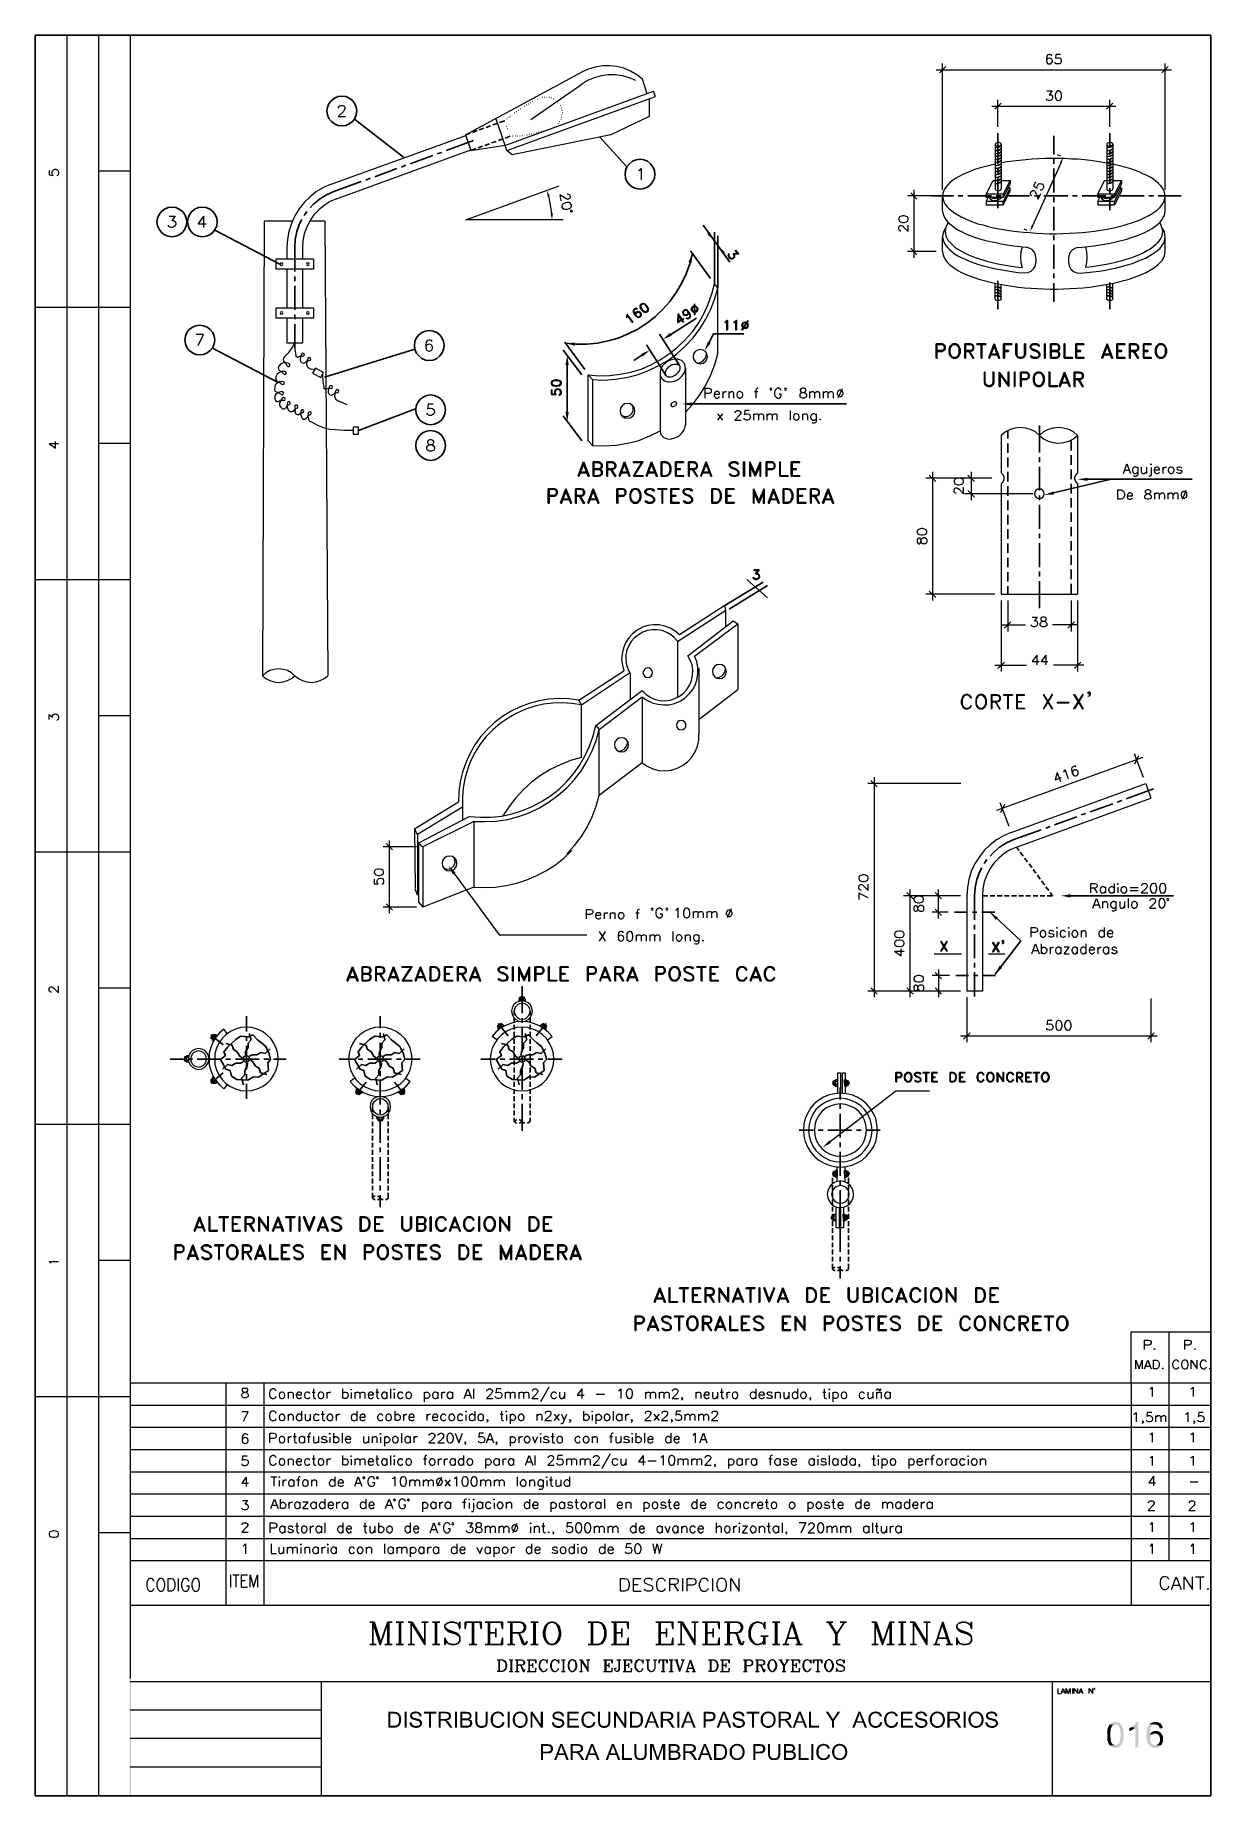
# Paper-space layout 'DGE_BT_015' of a CAD drawing. Header units: millimetres. Extents: x 8 to 202, y 3 to 294.
import ezdxf

# ---------------------------------------------------------------- set-up
doc = ezdxf.new("R2010")
doc.units = ezdxf.units.MM
for name, color, linetype, lineweight in [('DGE_CONTORNOS', 7, 'Continuous', 0), ('DGE_DATOS', 7, 'Continuous', 0), ('DGE_RELLENO', 7, 'Continuous', 0)]:
    doc.layers.add(name, color=color, linetype=linetype, lineweight=lineweight)

# ---------------------------------------------------------------- blocks, each defined once
blk = doc.blocks.new('DGE_BT_015')
at = {"layer": 'DGE_RELLENO', "true_color": 0x000000}
for points in [[(177.038, 272.8667), (177.3343, 272.7397), (177.6307, 273.7557)], [(92.4983, 267.2364), (92.837, 267.3634), (92.329, 268.2947)], [(93.345, 264.4847), (92.964, 264.4847), (93.218, 263.4264)], [(172.3813, 262.5374), (172.72, 262.368), (172.1273, 261.479)], [(119.253, 261.3944), (118.8297, 261.0557), (120.015, 259.9974)], [(121.7507, 258.0924), (121.3697, 257.7537), (120.5653, 259.1507)], [(115.7393, 256.4413), (116.2473, 256.3144), (116.3743, 257.8807)], [(112.6913, 244.7573), (112.9877, 244.2917), (111.506, 243.699)], [(97.028, 243.1487), (96.9857, 242.6407), (95.4193, 243.064)], [(107.9077, 241.286), (108.1617, 240.8627), (109.3893, 241.921)], [(119.38, 243.064), (118.4063, 241.794), (118.9143, 243.2757)], [(95.4193, 239.4657), (95.9697, 239.4657), (95.7157, 241.032)], [(116.2473, 233.285), (116.2473, 232.777), (114.6387, 233.031)], [(95.4193, 231.7187), (95.9697, 231.7187), (95.7157, 230.1524)], [(175.9797, 218.5954), (176.1067, 218.0874), (174.498, 218.0027)], [(181.5677, 220.839), (181.5677, 220.331), (180.0013, 220.585)], [(76.835, 155.3494), (76.1153, 156.7887), (77.2583, 155.688)], [(178.816, 152.0897), (178.816, 151.5394), (177.2497, 151.8357)], [(166.8357, 148.2374), (166.4547, 147.8564), (165.5233, 149.1264)], [(167.513, 139.94), (167.0897, 140.2787), (166.3277, 138.8394)], [(139.2767, 111.0264), (137.8797, 110.2644), (138.9803, 111.4497)], [(23.4527, 34.8263), (23.7067, 34.5723), (201.9723, 34.8263)], [(23.4527, 3.2456), (23.7067, 34.5723), (23.4527, 34.8263)], [(23.7067, 3.3726), (23.4527, 3.2456), (23.7067, 34.5723)], [(23.7067, 34.5723), (201.9723, 34.8263), (201.8453, 34.5723)], [(201.9723, 34.8263), (201.8453, 34.5723), (201.9723, 34.6993)], [(201.9723, 34.6993), (201.8453, 34.5723), (201.9723, 3.2456)], [(201.8453, 34.5723), (201.9723, 3.2456), (201.8453, 3.3726)], [(67.056, 17.131), (66.167, 17.131), (66.167, 14.5063), (67.3947, 14.5063), (67.437, 14.5486), (67.564, 14.5486), (67.6487, 14.5909), (67.691, 14.6333), (67.7757, 14.6333), (67.818, 14.6756), (67.8603, 14.7179), (67.9027, 14.7603), (67.945, 14.8026), (66.5057, 14.8026), (66.5057, 16.7923), (67.056, 16.7923), (67.945, 16.8346), (67.9027, 16.8769), (67.8603, 16.9193), (67.7757, 16.9616), (67.7333, 17.0039), (67.6487, 17.0463), (67.6063, 17.0463), (67.5217, 17.0886), (67.2253, 17.0886), (67.1407, 17.131)], [(67.945, 16.8346), (67.056, 16.7923), (67.3947, 16.7923), (67.437, 16.7499), (67.5217, 16.7499), (67.564, 16.7076), (67.6063, 16.6653), (67.691, 16.623), (67.7333, 16.5806), (67.7757, 16.5383), (67.818, 16.4536), (67.8603, 16.4113), (67.8603, 16.3689), (67.9027, 16.2843), (67.9027, 16.2419), (67.945, 16.1573), (67.945, 15.5223), (67.9027, 15.4376), (67.9027, 15.3106), (67.8603, 15.3106), (67.8603, 15.2259), (67.818, 15.1413), (67.7757, 15.0989), (67.7333, 15.0566), (67.691, 15.0143), (67.6487, 14.972), (67.6063, 14.9296), (67.5217, 14.8873), (67.437, 14.8449), (67.31, 14.8449), (67.2253, 14.8026), (66.5057, 14.8026), (67.945, 14.8026), (68.0297, 14.8449), (68.072, 14.9296), (68.072, 14.972), (68.1143, 15.0143), (68.1567, 15.0989), (68.199, 15.1413), (68.199, 15.2259), (68.2413, 15.3106), (68.2413, 15.3953), (68.2837, 15.4376), (68.2837, 15.7339), (68.326, 15.8186), (68.326, 15.8609), (68.2837, 15.9456), (68.2837, 16.1573), (68.2413, 16.2419), (68.2413, 16.3689), (68.199, 16.4536), (68.199, 16.4959), (68.1567, 16.5383), (68.1143, 16.623), (68.072, 16.6653), (68.0297, 16.7499), (67.9873, 16.7923)], [(68.8763, 17.131), (69.215, 17.131), (69.215, 14.5063), (68.8763, 14.5063), (68.8763, 17.131)], [(70.0193, 15.3529), (69.6807, 15.3529), (69.6807, 15.1836), (69.723, 15.1413), (69.723, 15.0566), (69.7653, 15.0143), (69.7653, 14.9296), (69.8077, 14.8873), (69.85, 14.8449), (69.8923, 14.7603), (70.7813, 14.7603), (70.6543, 14.7603), (70.5697, 14.8026), (70.485, 14.8026), (70.4427, 14.8449), (70.358, 14.8449), (70.3157, 14.8873), (70.2733, 14.9296), (70.1887, 14.972), (70.1463, 15.0143), (70.104, 15.0566), (70.104, 15.0989), (70.0617, 15.1413), (70.0193, 15.2259), (70.0193, 15.3106)], [(70.6967, 17.1733), (70.612, 17.1733), (70.5697, 17.131), (70.358, 17.131), (70.2733, 17.0886), (70.231, 17.0886), (70.1463, 17.0463), (70.104, 17.0039), (70.0193, 16.9616), (69.977, 16.9193), (69.9347, 16.8769), (69.8923, 16.7923), (69.85, 16.7923), (69.85, 16.7076), (69.8077, 16.6653), (69.8077, 16.5806), (69.7653, 16.4959), (69.7653, 16.3689), (69.8077, 16.3266), (69.8077, 16.2419), (69.85, 16.1573), (69.85, 16.115), (69.8923, 16.115), (69.8923, 16.0303), (69.977, 15.988), (70.0193, 15.9456), (70.0617, 15.9033), (70.1463, 15.8609), (70.1887, 15.8609), (70.2733, 15.8186), (70.3157, 15.8186), (70.4003, 15.7763), (70.485, 15.7763), (70.5697, 15.7339), (70.6543, 15.6916), (70.6967, 15.6916), (70.8237, 15.6493), (70.9507, 15.6493), (71.0353, 15.607), (71.0777, 15.607), (71.12, 15.5646), (71.2047, 15.5646), (71.247, 15.5223), (71.2893, 15.4799), (71.3317, 15.4376), (71.374, 15.3953), (71.374, 15.3529), (71.4163, 15.2683), (71.4163, 15.1413), (71.374, 15.0566), (71.3317, 14.972), (71.2893, 14.9296), (71.247, 14.8873), (71.2047, 14.8449), (71.12, 14.8449), (71.0777, 14.8026), (70.993, 14.8026), (70.9083, 14.7603), (69.8923, 14.7603), (69.9347, 14.7179), (70.0193, 14.6756), (70.0617, 14.6333), (70.1463, 14.5909), (70.1887, 14.5486), (70.2733, 14.5486), (70.358, 14.5063), (70.485, 14.5063), (70.5273, 14.464), (70.7813, 14.464), (71.0353, 14.464), (71.0777, 14.5063), (71.1623, 14.5063), (71.2047, 14.5486), (71.2893, 14.5486), (71.2893, 14.5909), (71.374, 14.5909), (71.4163, 14.6333), (71.501, 14.6756), (71.5433, 14.7603), (71.5857, 14.8026), (71.628, 14.8449), (71.6703, 14.8873), (71.7127, 14.972), (71.7127, 15.0143), (71.755, 15.0989), (71.755, 15.3529), (71.7127, 15.4376), (71.7127, 15.4799), (71.6703, 15.5646), (71.628, 15.607), (71.5857, 15.6493), (71.5433, 15.7339), (71.501, 15.7763), (71.4587, 15.8186), (71.374, 15.8609), (71.2893, 15.8609), (71.2893, 15.9033), (71.2047, 15.9033), (71.12, 15.9456), (71.0777, 15.9456), (70.993, 15.988), (70.9083, 15.988), (70.8237, 16.0303), (70.739, 16.0303), (70.6543, 16.0726), (70.5697, 16.0726), (70.485, 16.115), (70.4003, 16.115), (70.3157, 16.1573), (70.2733, 16.1996), (70.231, 16.1996), (70.1887, 16.2419), (70.1887, 16.2843), (70.1463, 16.3266), (70.104, 16.3689), (70.104, 16.5806), (70.1463, 16.623), (70.1887, 16.7076), (70.231, 16.7499), (70.2733, 16.7499), (70.3157, 16.7923), (70.4003, 16.7923), (70.4427, 16.8346), (71.501, 16.8346), (71.4587, 16.9193), (71.374, 16.9616), (71.3317, 17.0039), (71.2893, 17.0463), (71.2047, 17.0463), (71.2047, 17.0886), (71.12, 17.0886), (71.0777, 17.131), (70.866, 17.131), (70.7813, 17.1733)], [(71.501, 16.8346), (70.6967, 16.8346), (70.993, 16.8346), (71.0353, 16.7923), (71.12, 16.7499), (71.1623, 16.7076), (71.2047, 16.6653), (71.247, 16.623), (71.2893, 16.5806), (71.2893, 16.4959), (71.3317, 16.4536), (71.3317, 16.3689), (71.6703, 16.3689), (71.6703, 16.5383), (71.628, 16.5806), (71.628, 16.6653), (71.5857, 16.7076), (71.5433, 16.7923)], [(74.1257, 17.131), (72.0513, 17.131), (72.0513, 16.7923), (72.898, 16.7923), (72.898, 14.5063), (73.2367, 14.5063), (73.2367, 16.7923), (74.1257, 16.7923)], [(75.6073, 17.131), (74.4643, 17.131), (74.4643, 14.5063), (74.803, 14.5063), (74.803, 15.6493), (75.184, 15.6493), (75.819, 15.6916), (75.8613, 15.6916), (75.946, 15.7339), (76.0307, 15.7339), (76.073, 15.7763), (76.1577, 15.7763), (76.2, 15.8186), (76.2847, 15.8609), (76.327, 15.9033), (76.3693, 15.9456), (74.803, 15.9456), (74.803, 16.8346), (75.6073, 16.8346), (76.3693, 16.8769), (76.327, 16.9193), (76.2423, 16.9616), (76.2, 17.0039), (76.1577, 17.0463), (76.073, 17.0463), (75.9883, 17.0886), (75.7767, 17.0886), (75.692, 17.131)], [(76.3693, 16.8769), (75.6073, 16.8346), (75.7343, 16.8346), (75.819, 16.7923), (75.9037, 16.7923), (75.946, 16.7499), (75.9883, 16.7499), (76.0307, 16.7076), (76.073, 16.6653), (76.1153, 16.623), (76.1577, 16.5383), (76.1577, 16.4959), (76.2, 16.4113), (76.2, 16.3689), (76.1577, 16.2843), (76.1577, 16.2419), (76.1153, 16.1573), (76.073, 16.115), (76.0307, 16.0726), (75.9883, 16.0303), (75.9037, 16.0303), (75.9037, 15.988), (75.692, 15.988), (75.6073, 15.9456), (74.803, 15.9456), (76.3693, 15.9456), (76.4117, 15.988), (76.454, 16.0726), (76.4963, 16.115), (76.4963, 16.1996), (76.5387, 16.2419), (76.5387, 16.5383), (76.4963, 16.5806), (76.4963, 16.6653), (76.454, 16.7499), (76.4117, 16.7923), (76.4117, 16.8346)], [(75.819, 15.6916), (75.184, 15.6493), (75.438, 15.6493), (75.4803, 15.607), (75.565, 15.5646), (75.6073, 15.5223), (75.6497, 15.4799), (75.7343, 15.3953), (75.7767, 15.3529), (75.7767, 15.3106), (75.819, 15.2683), (75.8613, 15.1836), (75.9037, 15.1413), (75.9883, 15.0566), (76.327, 14.5063), (76.7503, 14.5063), (76.2847, 15.2259), (76.2423, 15.3106), (76.2, 15.3529), (76.1577, 15.3953), (76.1153, 15.4799), (76.073, 15.5223), (76.0307, 15.5646), (75.9883, 15.5646), (75.946, 15.607), (75.8613, 15.6493)], [(77.1737, 17.131), (77.5123, 17.131), (77.5123, 14.5063), (77.1737, 14.5063), (77.1737, 17.131)], [(79.0363, 17.131), (78.0627, 17.131), (78.0627, 14.5063), (79.375, 14.5063), (79.4173, 14.5486), (79.502, 14.5486), (79.5867, 14.5909), (79.6713, 14.5909), (79.7137, 14.6333), (79.756, 14.6756), (79.7983, 14.6756), (79.8407, 14.7179), (79.883, 14.8026), (78.4013, 14.8026), (78.4013, 15.6916), (79.0363, 15.6916), (79.883, 15.7339), (79.7983, 15.7763), (79.756, 15.8186), (79.7137, 15.8186), (79.629, 15.8609), (79.5443, 15.9033), (79.629, 15.9456), (79.6713, 15.988), (78.4013, 16.0303), (78.4013, 16.7923), (79.7983, 16.7923), (79.756, 16.8769), (79.7137, 16.9193), (79.6713, 16.9616), (79.5867, 17.0039), (79.5443, 17.0463), (79.502, 17.0463), (79.4173, 17.0886), (79.2057, 17.0886), (79.121, 17.131)], [(79.7983, 16.7923), (78.9517, 16.7923), (79.2903, 16.7923), (79.3327, 16.7499), (79.4173, 16.7499), (79.4597, 16.7076), (79.502, 16.623), (79.5443, 16.623), (79.5443, 16.5383), (79.5867, 16.4959), (79.5867, 16.2843), (79.5443, 16.2419), (79.502, 16.1573), (79.4597, 16.115), (79.375, 16.0726), (79.3327, 16.0303), (78.4013, 16.0303), (79.6713, 15.988), (79.756, 16.0303), (79.7983, 16.0726), (79.8407, 16.115), (79.8407, 16.1573), (79.883, 16.2419), (79.883, 16.2843), (79.9253, 16.3689), (79.9253, 16.5383), (79.883, 16.5806), (79.883, 16.6653), (79.8407, 16.7076), (79.7983, 16.7923)], [(79.883, 15.7339), (79.0363, 15.6916), (79.3327, 15.6916), (79.4173, 15.6493), (79.4597, 15.6493), (79.502, 15.607), (79.5867, 15.5646), (79.629, 15.5223), (79.629, 15.4799), (79.6713, 15.3953), (79.6713, 15.0989), (79.629, 15.0566), (79.5867, 15.0143), (79.5443, 14.9296), (79.502, 14.8873), (79.4597, 14.8873), (79.375, 14.8449), (79.2903, 14.8449), (79.248, 14.8026), (78.4013, 14.8026), (79.883, 14.8026), (79.9253, 14.8449), (79.9677, 14.9296), (80.01, 14.972), (80.01, 15.0989), (80.0523, 15.1836), (80.0523, 15.3106), (80.01, 15.3953), (80.01, 15.4799), (79.9677, 15.5223), (79.9677, 15.607), (79.9253, 15.6493)], [(80.899, 17.131), (80.5603, 17.131), (80.5603, 15.2683), (80.6027, 15.1836), (80.6027, 15.0566), (80.645, 15.0143), (80.645, 14.9296), (80.6873, 14.8873), (80.7297, 14.8449), (80.772, 14.7603), (81.534, 14.7603), (81.4493, 14.7603), (81.3647, 14.8026), (81.28, 14.8026), (81.2377, 14.8449), (81.1953, 14.8449), (81.1107, 14.8873), (81.0683, 14.9296), (81.026, 14.972), (80.9837, 15.0566), (80.9413, 15.0989), (80.9413, 15.2259), (80.899, 15.2683), (80.899, 15.607)], [(82.5923, 17.131), (82.2537, 17.131), (82.2537, 15.3529), (82.2113, 15.2683), (82.2113, 15.1413), (82.169, 15.0989), (82.169, 15.0143), (82.1267, 14.972), (82.0843, 14.9296), (82.042, 14.8873), (81.9997, 14.8449), (81.915, 14.8449), (81.8727, 14.8026), (81.7033, 14.8026), (81.661, 14.7603), (80.772, 14.7603), (80.8143, 14.7179), (80.8567, 14.6756), (80.899, 14.6333), (80.9837, 14.5909), (81.026, 14.5909), (81.0683, 14.5486), (81.153, 14.5063), (81.28, 14.5063), (81.3223, 14.464), (81.788, 14.464), (81.8727, 14.5063), (81.9997, 14.5063), (82.0843, 14.5486), (82.1267, 14.5909), (82.2113, 14.5909), (82.2537, 14.6333), (82.296, 14.7179), (82.3807, 14.7603), (82.423, 14.8026), (82.4653, 14.8449), (82.4653, 14.9296), (82.5077, 14.972), (82.5077, 15.0143), (82.55, 15.0989), (82.55, 15.2259), (82.5923, 15.2683), (82.5923, 15.607)], [(84.2857, 17.1733), (84.201, 17.1733), (84.1587, 17.131), (83.9893, 17.131), (83.947, 17.0886), (83.8623, 17.0886), (83.7777, 17.0463), (83.7353, 17.0463), (83.6507, 17.0039), (83.6083, 16.9616), (83.566, 16.9193), (83.4813, 16.8769), (83.439, 16.8346), (83.3967, 16.7923), (83.3543, 16.7076), (83.312, 16.6653), (83.2697, 16.623), (83.2273, 16.5383), (83.185, 16.4536), (83.185, 16.4113), (83.1427, 16.3266), (83.1427, 16.2843), (83.1003, 16.1996), (83.1003, 16.0726), (83.058, 15.988), (83.058, 15.6916), (83.1003, 15.607), (83.1003, 15.3953), (83.1427, 15.3106), (83.1427, 15.2683), (83.185, 15.1836), (83.2273, 15.1413), (83.2273, 15.0566), (83.2697, 14.972), (83.312, 14.9296), (83.3543, 14.8873), (83.3967, 14.8026), (83.439, 14.7603), (83.4813, 14.7179), (84.2857, 14.7603), (84.074, 14.7603), (84.0317, 14.8026), (83.947, 14.8026), (83.9047, 14.8449), (83.82, 14.8873), (83.7777, 14.9296), (83.7353, 14.972), (83.693, 15.0143), (83.6083, 15.0566), (83.6083, 15.0989), (83.566, 15.1836), (83.5237, 15.2683), (83.4813, 15.3106), (83.4813, 15.4376), (83.439, 15.5223), (83.439, 16.115), (83.4813, 16.1996), (83.4813, 16.2419), (83.5237, 16.3266), (83.5237, 16.3689), (83.566, 16.4536), (83.6083, 16.4959), (83.6507, 16.5806), (83.693, 16.623), (83.7353, 16.6653), (83.7777, 16.7076), (83.82, 16.7499), (83.8623, 16.7499), (83.947, 16.7923), (83.9893, 16.8346), (84.1587, 16.8346), (84.201, 16.8769), (85.0477, 16.8769), (85.0053, 16.9193), (84.963, 16.9616), (84.9207, 17.0039), (84.8783, 17.0039), (84.7937, 17.0463), (84.7513, 17.0886), (84.6667, 17.0886), (84.582, 17.131), (84.455, 17.131), (84.3703, 17.1733)], [(85.0477, 15.4376), (85.0477, 15.3953), (85.0053, 15.3529), (85.0053, 15.2683), (84.963, 15.1836), (84.9207, 15.1413), (84.8783, 15.0566), (84.836, 15.0143), (84.7937, 14.972), (84.7513, 14.9296), (84.7513, 14.8873), (84.6667, 14.8873), (84.6243, 14.8449), (84.5397, 14.8026), (84.4973, 14.8026), (84.4127, 14.7603), (84.2857, 14.7603), (83.4813, 14.7179), (83.566, 14.6756), (83.6083, 14.6333), (83.6507, 14.5909), (83.7353, 14.5909), (83.7777, 14.5486), (83.8623, 14.5063), (83.9893, 14.5063), (84.074, 14.464), (84.455, 14.464), (84.5397, 14.5063), (84.6667, 14.5063), (84.7513, 14.5486), (84.7937, 14.5909), (84.8783, 14.5909), (84.9207, 14.6333), (85.0053, 14.6756), (85.0053, 14.7179), (85.09, 14.7603), (85.1323, 14.8026), (85.1747, 14.8449), (85.217, 14.9296), (85.217, 14.972), (85.2593, 15.0566), (85.3017, 15.0989), (85.344, 15.1836), (85.344, 15.2683), (85.3863, 15.3529)], [(85.0477, 16.8769), (84.2857, 16.8769), (84.328, 16.8769), (84.4127, 16.8346), (84.5397, 16.8346), (84.6243, 16.7923), (84.6667, 16.7499), (84.709, 16.7499), (84.7513, 16.7076), (84.836, 16.6653), (84.8783, 16.5806), (84.8783, 16.5383), (84.9207, 16.4536), (84.963, 16.4113), (85.0053, 16.3266), (85.344, 16.4113), (85.3017, 16.4536), (85.3017, 16.4959), (85.2593, 16.5806), (85.217, 16.623), (85.1747, 16.7076), (85.1323, 16.7499), (85.09, 16.8346)], [(85.8943, 17.131), (86.233, 17.131), (86.233, 14.5063), (85.8943, 14.5063), (85.8943, 17.131)], [(87.1643, 16.8769), (87.122, 16.8346), (87.0373, 16.7923), (87.0373, 16.7499), (86.995, 16.7076), (86.9527, 16.6653), (86.9103, 16.623), (86.868, 16.5383), (86.868, 16.4959), (86.8257, 16.4536), (86.7833, 16.3689), (86.7833, 16.2843), (86.741, 16.2419), (86.741, 16.0726), (86.6987, 16.0303), (86.6987, 15.607), (86.741, 15.5223), (86.741, 15.3953), (86.7833, 15.3106), (86.7833, 15.2683), (86.8257, 15.1836), (86.868, 15.1413), (86.868, 15.0989), (86.9103, 15.0566), (86.9527, 14.972), (86.995, 14.9296), (87.0373, 14.8873), (87.0797, 14.8026), (87.122, 14.7603), (87.1643, 14.7179), (87.249, 14.6756), (87.2913, 14.6333), (87.3337, 14.6333), (87.376, 14.5909), (87.4607, 14.5486), (87.503, 14.5486), (87.5877, 14.5063), (87.6723, 14.5063), (87.7147, 14.464), (87.9687, 14.464), (88.1803, 14.464), (88.265, 14.5063), (88.3073, 14.5063), (88.392, 14.5486), (88.4343, 14.5486), (88.519, 14.5909), (88.6037, 14.6333), (88.646, 14.6756), (88.7307, 14.7179), (88.773, 14.7603), (87.7993, 14.7603), (87.7147, 14.8026), (87.6723, 14.8026), (87.5877, 14.8449), (87.5453, 14.8449), (87.4607, 14.8873), (87.4183, 14.9296), (87.376, 14.972), (87.3337, 15.0143), (87.2913, 15.0566), (87.249, 15.0989), (87.2067, 15.1413), (87.2067, 15.1836), (87.1643, 15.2683), (87.122, 15.3106), (87.122, 15.3953), (87.0797, 15.4799), (87.0797, 16.1573), (87.122, 16.2419), (87.122, 16.2843), (87.1643, 16.3689), (87.2067, 16.4113), (87.2067, 16.4536), (87.249, 16.5383), (87.2913, 16.5806), (87.3337, 16.623), (87.376, 16.6653), (87.4183, 16.7076), (87.503, 16.7499), (87.5453, 16.7499), (87.5877, 16.7923), (87.6723, 16.8346), (87.7993, 16.8346), (87.884, 16.8769), (87.9687, 16.8769)], [(87.9687, 17.1733), (87.884, 17.1733), (87.7993, 17.131), (87.5877, 17.131), (87.503, 17.0886), (87.4607, 17.0463), (87.376, 17.0463), (87.3337, 17.0039), (87.249, 16.9616), (87.2067, 16.9193), (87.1643, 16.8769), (88.011, 16.8769), (88.0957, 16.8346), (88.2227, 16.8346), (88.3073, 16.7923), (88.3497, 16.7499), (88.4343, 16.7499), (88.4767, 16.7076), (88.519, 16.6653), (88.5613, 16.623), (88.6037, 16.5383), (88.646, 16.4959), (88.6883, 16.4113), (88.7307, 16.3689), (88.773, 16.3266), (88.773, 16.2419), (88.8153, 16.1996), (88.8153, 15.9456), (88.8577, 15.9033), (88.8577, 15.6493), (88.8153, 15.5646), (88.8153, 15.4376), (88.773, 15.3529), (88.773, 15.3106), (88.7307, 15.2259), (88.6883, 15.1836), (88.6883, 15.1413), (88.646, 15.0989), (88.6037, 15.0143), (88.519, 14.972), (88.4767, 14.9296), (88.4343, 14.8873), (88.3497, 14.8449), (88.3073, 14.8026), (88.2227, 14.8026), (88.1803, 14.7603), (87.9687, 14.7603), (88.773, 14.7603), (88.8153, 14.8026), (88.8577, 14.8449), (88.9, 14.9296), (88.9423, 14.972), (88.9847, 15.0143), (89.027, 15.0989), (89.0693, 15.1836), (89.1117, 15.2259), (89.1117, 15.3106), (89.154, 15.3529), (89.154, 15.5223), (89.1963, 15.5646), (89.1963, 16.0303), (89.154, 16.115), (89.154, 16.2419), (89.1117, 16.3266), (89.1117, 16.3689), (89.0693, 16.4536), (89.027, 16.4959), (89.027, 16.5383), (88.9847, 16.5806), (88.9847, 16.6653), (88.9423, 16.7076), (88.8577, 16.7499), (88.8153, 16.7923), (88.773, 16.8769), (88.7307, 16.9193), (88.646, 16.9616), (88.6037, 17.0039), (88.5613, 17.0039), (88.519, 17.0463), (88.4343, 17.0463), (88.392, 17.0886), (88.3073, 17.131), (88.0957, 17.131), (88.011, 17.1733)], [(90.0007, 17.131), (89.662, 17.131), (89.662, 14.5063), (89.9583, 14.5063), (89.9583, 16.5383)], [(90.0007, 17.131), (89.9583, 16.5383), (91.3553, 14.5063), (91.3553, 15.0566)], [(91.694, 17.131), (91.3553, 17.131), (91.3553, 14.5063), (91.694, 14.5063)], [(93.5143, 15.3529), (93.1757, 15.3529), (93.1757, 15.1836), (93.218, 15.1413), (93.218, 15.0566), (93.2603, 15.0143), (93.2603, 14.9296), (93.3027, 14.8873), (93.345, 14.8449), (93.3873, 14.7603), (94.2763, 14.7603), (94.1493, 14.7603), (94.0647, 14.8026), (93.98, 14.8026), (93.9377, 14.8449), (93.853, 14.8449), (93.8107, 14.8873), (93.7683, 14.9296), (93.6837, 14.972), (93.6413, 15.0143), (93.599, 15.0566), (93.599, 15.0989), (93.5567, 15.1413), (93.5143, 15.2259), (93.5143, 15.3106)], [(94.1917, 17.1733), (94.107, 17.1733), (94.0647, 17.131), (93.853, 17.131), (93.7683, 17.0886), (93.726, 17.0886), (93.6413, 17.0463), (93.599, 17.0039), (93.5143, 16.9616), (93.472, 16.9193), (93.4297, 16.8769), (93.3873, 16.7923), (93.345, 16.7923), (93.345, 16.7076), (93.3027, 16.6653), (93.3027, 16.5806), (93.2603, 16.4959), (93.2603, 16.3689), (93.3027, 16.3266), (93.3027, 16.2419), (93.345, 16.1573), (93.345, 16.115), (93.3873, 16.115), (93.3873, 16.0303), (93.472, 15.988), (93.5143, 15.9456), (93.5567, 15.9033), (93.6413, 15.8609), (93.6837, 15.8609), (93.7683, 15.8186), (93.8107, 15.8186), (93.8953, 15.7763), (93.98, 15.7763), (94.0647, 15.7339), (94.1493, 15.6916), (94.1917, 15.6916), (94.3187, 15.6493), (94.4457, 15.6493), (94.5303, 15.607), (94.5727, 15.607), (94.615, 15.5646), (94.6997, 15.5646), (94.742, 15.5223), (94.7843, 15.4799), (94.8267, 15.4376), (94.869, 15.3953), (94.869, 15.3529), (94.9113, 15.2683), (94.9113, 15.1413), (94.869, 15.0566), (94.8267, 14.972), (94.7843, 14.9296), (94.742, 14.8873), (94.6997, 14.8449), (94.615, 14.8449), (94.5727, 14.8026), (94.488, 14.8026), (94.4033, 14.7603), (93.3873, 14.7603), (93.4297, 14.7179), (93.5143, 14.6756), (93.5567, 14.6333), (93.6413, 14.5909), (93.6837, 14.5486), (93.7683, 14.5486), (93.853, 14.5063), (93.98, 14.5063), (94.0223, 14.464), (94.2763, 14.464), (94.5303, 14.464), (94.5727, 14.5063), (94.6573, 14.5063), (94.6997, 14.5486), (94.7843, 14.5486), (94.7843, 14.5909), (94.869, 14.5909), (94.9113, 14.6333), (94.996, 14.6756), (95.0383, 14.7603), (95.0807, 14.8026), (95.123, 14.8449), (95.1653, 14.8873), (95.2077, 14.972), (95.2077, 15.0143), (95.25, 15.0989), (95.25, 15.3529), (95.2077, 15.4376), (95.2077, 15.4799), (95.1653, 15.5646), (95.123, 15.607), (95.0807, 15.6493), (95.0383, 15.7339), (94.996, 15.7763), (94.9537, 15.8186), (94.869, 15.8609), (94.7843, 15.8609), (94.7843, 15.9033), (94.6997, 15.9033), (94.615, 15.9456), (94.5727, 15.9456), (94.488, 15.988), (94.4033, 15.988), (94.3187, 16.0303), (94.234, 16.0303), (94.1493, 16.0726), (94.0647, 16.0726), (93.98, 16.115), (93.8953, 16.115), (93.8107, 16.1573), (93.7683, 16.1996), (93.726, 16.1996), (93.6837, 16.2419), (93.6837, 16.2843), (93.6413, 16.3266), (93.599, 16.3689), (93.599, 16.5806), (93.6413, 16.623), (93.6837, 16.7076), (93.726, 16.7499), (93.7683, 16.7499), (93.8107, 16.7923), (93.8953, 16.7923), (93.9377, 16.8346), (94.996, 16.8346), (94.9537, 16.9193), (94.869, 16.9616), (94.8267, 17.0039), (94.7843, 17.0463), (94.6997, 17.0463), (94.6997, 17.0886), (94.615, 17.0886), (94.5727, 17.131), (94.361, 17.131), (94.2763, 17.1733)], [(94.996, 16.8346), (94.1917, 16.8346), (94.488, 16.8346), (94.5303, 16.7923), (94.615, 16.7499), (94.6573, 16.7076), (94.6997, 16.6653), (94.742, 16.623), (94.7843, 16.5806), (94.7843, 16.4959), (94.8267, 16.4536), (94.8267, 16.3689), (95.1653, 16.3689), (95.1653, 16.5383), (95.123, 16.5806), (95.123, 16.6653), (95.0807, 16.7076), (95.0383, 16.7923)], [(97.5783, 17.131), (95.7157, 17.131), (95.7157, 14.5063), (97.663, 14.5063), (97.663, 14.8026), (96.0543, 14.8026), (96.0543, 15.6916), (97.4937, 15.6916), (97.4937, 15.988), (96.0543, 15.988), (96.0543, 16.7923), (97.5783, 16.7923)], [(99.2717, 17.1733), (99.187, 17.1733), (99.1447, 17.131), (98.9753, 17.131), (98.933, 17.0886), (98.8483, 17.0886), (98.7637, 17.0463), (98.7213, 17.0463), (98.6367, 17.0039), (98.5943, 16.9616), (98.552, 16.9193), (98.4673, 16.8769), (98.425, 16.8346), (98.3827, 16.7923), (98.3403, 16.7076), (98.298, 16.6653), (98.2557, 16.623), (98.2133, 16.5383), (98.171, 16.4536), (98.171, 16.4113), (98.1287, 16.3266), (98.1287, 16.2843), (98.0863, 16.1996), (98.0863, 16.0726), (98.044, 15.988), (98.044, 15.6916), (98.0863, 15.607), (98.0863, 15.3953), (98.1287, 15.3106), (98.1287, 15.2683), (98.171, 15.1836), (98.2133, 15.1413), (98.2133, 15.0566), (98.2557, 14.972), (98.298, 14.9296), (98.3403, 14.8873), (98.3827, 14.8026), (98.425, 14.7603), (98.4673, 14.7179), (99.2717, 14.7603), (99.06, 14.7603), (99.0177, 14.8026), (98.933, 14.8026), (98.8907, 14.8449), (98.806, 14.8873), (98.7637, 14.9296), (98.7213, 14.972), (98.679, 15.0143), (98.5943, 15.0566), (98.5943, 15.0989), (98.552, 15.1836), (98.5097, 15.2683), (98.4673, 15.3106), (98.4673, 15.4376), (98.425, 15.5223), (98.425, 16.115), (98.4673, 16.1996), (98.4673, 16.2419), (98.5097, 16.3266), (98.5097, 16.3689), (98.552, 16.4536), (98.5943, 16.4959), (98.6367, 16.5806), (98.679, 16.623), (98.7213, 16.6653), (98.7637, 16.7076), (98.806, 16.7499), (98.8483, 16.7499), (98.933, 16.7923), (98.9753, 16.8346), (99.1447, 16.8346), (99.187, 16.8769), (100.0337, 16.8769), (99.9913, 16.9193), (99.949, 16.9616), (99.9067, 17.0039), (99.8643, 17.0039), (99.7797, 17.0463), (99.7373, 17.0886), (99.6527, 17.0886), (99.568, 17.131), (99.441, 17.131), (99.3563, 17.1733)], [(100.0337, 15.4376), (100.0337, 15.3953), (99.9913, 15.3529), (99.9913, 15.2683), (99.949, 15.1836), (99.9067, 15.1413), (99.8643, 15.0566), (99.822, 15.0143), (99.7797, 14.972), (99.7373, 14.9296), (99.7373, 14.8873), (99.6527, 14.8873), (99.6103, 14.8449), (99.5257, 14.8026), (99.4833, 14.8026), (99.3987, 14.7603), (99.2717, 14.7603), (98.4673, 14.7179), (98.552, 14.6756), (98.5943, 14.6333), (98.6367, 14.5909), (98.7213, 14.5909), (98.7637, 14.5486), (98.8483, 14.5063), (98.9753, 14.5063), (99.06, 14.464), (99.441, 14.464), (99.5257, 14.5063), (99.6527, 14.5063), (99.7373, 14.5486), (99.7797, 14.5909), (99.8643, 14.5909), (99.9067, 14.6333), (99.9913, 14.6756), (99.9913, 14.7179), (100.076, 14.7603), (100.1183, 14.8026), (100.1607, 14.8449), (100.203, 14.9296), (100.203, 14.972), (100.2453, 15.0566), (100.2877, 15.0989), (100.33, 15.1836), (100.33, 15.2683), (100.3723, 15.3529)], [(100.0337, 16.8769), (99.2717, 16.8769), (99.314, 16.8769), (99.3987, 16.8346), (99.5257, 16.8346), (99.6103, 16.7923), (99.6527, 16.7499), (99.695, 16.7499), (99.7373, 16.7076), (99.822, 16.6653), (99.8643, 16.5806), (99.8643, 16.5383), (99.9067, 16.4536), (99.949, 16.4113), (99.9913, 16.3266), (100.33, 16.4113), (100.2877, 16.4536), (100.2877, 16.4959), (100.2453, 16.5806), (100.203, 16.623), (100.1607, 16.7076), (100.1183, 16.7499), (100.076, 16.8346)], [(101.1343, 17.131), (100.7957, 17.131), (100.7957, 15.2683), (100.838, 15.1836), (100.838, 15.0566), (100.8803, 15.0143), (100.8803, 14.9296), (100.9227, 14.8873), (100.965, 14.8449), (101.0073, 14.7603), (101.7693, 14.7603), (101.6847, 14.7603), (101.6, 14.8026), (101.5153, 14.8026), (101.473, 14.8449), (101.4307, 14.8449), (101.346, 14.8873), (101.3037, 14.9296), (101.2613, 14.972), (101.219, 15.0566), (101.1767, 15.0989), (101.1767, 15.2259), (101.1343, 15.2683), (101.1343, 15.607)], [(102.8277, 17.131), (102.489, 17.131), (102.489, 15.3529), (102.4467, 15.2683), (102.4467, 15.1413), (102.4043, 15.0989), (102.4043, 15.0143), (102.362, 14.972), (102.3197, 14.9296), (102.2773, 14.8873), (102.235, 14.8449), (102.1503, 14.8449), (102.108, 14.8026), (101.9387, 14.8026), (101.8963, 14.7603), (101.0073, 14.7603), (101.0497, 14.7179), (101.092, 14.6756), (101.1343, 14.6333), (101.219, 14.5909), (101.2613, 14.5909), (101.3037, 14.5486), (101.3883, 14.5063), (101.5153, 14.5063), (101.5577, 14.464), (102.0233, 14.464), (102.108, 14.5063), (102.235, 14.5063), (102.3197, 14.5486), (102.362, 14.5909), (102.4467, 14.5909), (102.489, 14.6333), (102.5313, 14.7179), (102.616, 14.7603), (102.6583, 14.8026), (102.7007, 14.8449), (102.7007, 14.9296), (102.743, 14.972), (102.743, 15.0143), (102.7853, 15.0989), (102.7853, 15.2259), (102.8277, 15.2683), (102.8277, 15.607)], [(103.8013, 17.131), (103.4627, 17.131), (103.4627, 14.5063), (103.759, 14.5063), (103.759, 16.5383)], [(103.8013, 17.131), (103.759, 16.5383), (105.156, 14.5063), (105.156, 15.0566)], [(105.4947, 17.131), (105.156, 17.131), (105.156, 14.5063), (105.4947, 14.5063)], [(106.9763, 17.131), (106.0873, 17.131), (106.0873, 14.5063), (107.315, 14.5063), (107.3573, 14.5486), (107.4843, 14.5486), (107.569, 14.5909), (107.6113, 14.6333), (107.696, 14.6333), (107.7383, 14.6756), (107.7807, 14.7179), (107.823, 14.7603), (107.8653, 14.8026), (106.426, 14.8026), (106.426, 16.7923), (106.9763, 16.7923), (107.8653, 16.8346), (107.823, 16.8769), (107.7807, 16.9193), (107.696, 16.9616), (107.6537, 17.0039), (107.569, 17.0463), (107.5267, 17.0463), (107.442, 17.0886), (107.1457, 17.0886), (107.061, 17.131)], [(107.8653, 16.8346), (106.9763, 16.7923), (107.315, 16.7923), (107.3573, 16.7499), (107.442, 16.7499), (107.4843, 16.7076), (107.5267, 16.6653), (107.6113, 16.623), (107.6537, 16.5806), (107.696, 16.5383), (107.7383, 16.4536), (107.7807, 16.4113), (107.7807, 16.3689), (107.823, 16.2843), (107.823, 16.2419), (107.8653, 16.1573), (107.8653, 15.5223), (107.823, 15.4376), (107.823, 15.3106), (107.7807, 15.3106), (107.7807, 15.2259), (107.7383, 15.1413), (107.696, 15.0989), (107.6537, 15.0566), (107.6113, 15.0143), (107.569, 14.972), (107.5267, 14.9296), (107.442, 14.8873), (107.3573, 14.8449), (107.2303, 14.8449), (107.1457, 14.8026), (106.426, 14.8026), (107.8653, 14.8026), (107.95, 14.8449), (107.9923, 14.9296), (107.9923, 14.972), (108.0347, 15.0143), (108.077, 15.0989), (108.1193, 15.1413), (108.1193, 15.2259), (108.1617, 15.3106), (108.1617, 15.3953), (108.204, 15.4376), (108.204, 15.7339), (108.2463, 15.8186), (108.2463, 15.8609), (108.204, 15.9456), (108.204, 16.1573), (108.1617, 16.2419), (108.1617, 16.3689), (108.1193, 16.4536), (108.1193, 16.4959), (108.077, 16.5383), (108.0347, 16.623), (107.9923, 16.6653), (107.95, 16.7499), (107.9077, 16.7923)], [(109.8127, 17.131), (109.474, 17.131), (108.458, 14.5063), (108.839, 14.5063), (109.093, 15.3106), (110.1937, 15.3106), (109.22, 15.5646), (109.474, 16.3266), (109.474, 16.3689), (109.5163, 16.4113), (109.5587, 16.4959), (109.5587, 16.5383), (109.601, 16.623), (109.601, 16.7499), (109.6433, 16.8346)], [(109.8127, 17.131), (109.6433, 16.8346), (109.6433, 16.7499), (109.6857, 16.6653), (109.6857, 16.623), (109.728, 16.5383), (109.7703, 16.4536), (109.7703, 16.3689), (109.8127, 16.2843), (110.109, 15.5646), (109.22, 15.5646), (110.1937, 15.3106), (110.49, 14.5063), (110.871, 14.5063)], [(112.3103, 17.131), (111.1673, 17.131), (111.1673, 14.5063), (111.506, 14.5063), (111.506, 15.6493), (111.887, 15.6493), (112.522, 15.6916), (112.5643, 15.6916), (112.649, 15.7339), (112.7337, 15.7339), (112.776, 15.7763), (112.8607, 15.7763), (112.903, 15.8186), (112.9877, 15.8609), (113.03, 15.9033), (113.0723, 15.9456), (111.506, 15.9456), (111.506, 16.8346), (112.3103, 16.8346), (113.0723, 16.8769), (113.03, 16.9193), (112.9453, 16.9616), (112.903, 17.0039), (112.8607, 17.0463), (112.776, 17.0463), (112.6913, 17.0886), (112.4797, 17.0886), (112.395, 17.131)], [(113.0723, 16.8769), (112.3103, 16.8346), (112.4373, 16.8346), (112.522, 16.7923), (112.6067, 16.7923), (112.649, 16.7499), (112.6913, 16.7499), (112.7337, 16.7076), (112.776, 16.6653), (112.8183, 16.623), (112.8607, 16.5383), (112.8607, 16.4959), (112.903, 16.4113), (112.903, 16.3689), (112.8607, 16.2843), (112.8607, 16.2419), (112.8183, 16.1573), (112.776, 16.115), (112.7337, 16.0726), (112.6913, 16.0303), (112.6067, 16.0303), (112.6067, 15.988), (112.395, 15.988), (112.3103, 15.9456), (111.506, 15.9456), (113.0723, 15.9456), (113.1147, 15.988), (113.157, 16.0726), (113.1993, 16.115), (113.1993, 16.1996), (113.2417, 16.2419), (113.2417, 16.5383), (113.1993, 16.5806), (113.1993, 16.6653), (113.157, 16.7499), (113.1147, 16.7923), (113.1147, 16.8346)], [(112.522, 15.6916), (111.887, 15.6493), (112.141, 15.6493), (112.1833, 15.607), (112.268, 15.5646), (112.3103, 15.5223), (112.3527, 15.4799), (112.4373, 15.3953), (112.4797, 15.3529), (112.4797, 15.3106), (112.522, 15.2683), (112.5643, 15.1836), (112.6067, 15.1413), (112.6913, 15.0566), (113.03, 14.5063), (113.4533, 14.5063), (112.9877, 15.2259), (112.9453, 15.3106), (112.903, 15.3529), (112.8607, 15.3953), (112.8183, 15.4799), (112.776, 15.5223), (112.7337, 15.5646), (112.6913, 15.5646), (112.649, 15.607), (112.5643, 15.6493)], [(113.8767, 17.131), (114.2153, 17.131), (114.2153, 14.5063), (113.8767, 14.5063), (113.8767, 17.131)], [(115.8663, 17.131), (115.5277, 17.131), (114.5117, 14.5063), (114.8927, 14.5063), (115.1467, 15.3106), (116.2473, 15.3106), (115.2737, 15.5646), (115.5277, 16.3266), (115.5277, 16.3689), (115.57, 16.4113), (115.6123, 16.4959), (115.6123, 16.5383), (115.6547, 16.623), (115.6547, 16.7499), (115.697, 16.8346)], [(115.8663, 17.131), (115.697, 16.8346), (115.697, 16.7499), (115.7393, 16.6653), (115.7393, 16.623), (115.7817, 16.5383), (115.824, 16.4536), (115.824, 16.3689), (115.8663, 16.2843), (116.1627, 15.5646), (115.2737, 15.5646), (116.2473, 15.3106), (116.5437, 14.5063), (116.9247, 14.5063)], [(119.2107, 17.131), (118.237, 17.131), (118.237, 14.5063), (118.5757, 14.5063), (118.5757, 15.5646), (119.4647, 15.5646), (119.5493, 15.607), (119.6763, 15.607), (119.761, 15.6493), (119.8033, 15.6493), (119.8457, 15.6916), (119.9303, 15.7339), (119.9727, 15.7763), (120.015, 15.7763), (120.015, 15.8186), (118.5757, 15.8609), (118.5757, 16.7923), (119.253, 16.7923), (120.0573, 16.8346), (120.015, 16.8769), (119.9727, 16.9193), (119.9303, 16.9616), (119.888, 17.0039), (119.8033, 17.0039), (119.761, 17.0463), (119.6763, 17.0886), (119.5917, 17.0886), (119.38, 17.0886), (119.2953, 17.131)], [(120.0573, 16.8346), (119.253, 16.7923), (119.5493, 16.7923), (119.5917, 16.7499), (119.6763, 16.7076), (119.7187, 16.6653), (119.761, 16.623), (119.8033, 16.5806), (119.8457, 16.4959), (119.8457, 16.1573), (119.8033, 16.115), (119.761, 16.0303), (119.7187, 15.988), (119.6763, 15.9456), (119.634, 15.9456), (119.5493, 15.9033), (119.4223, 15.9033), (119.3377, 15.8609), (118.5757, 15.8609), (120.015, 15.8186), (120.0573, 15.9033), (120.0997, 15.9456), (120.142, 15.988), (120.1843, 16.0726), (120.1843, 16.1996), (120.2267, 16.2843), (120.2267, 16.4536), (120.1843, 16.4959), (120.1843, 16.5806), (120.142, 16.6653), (120.142, 16.7076), (120.0997, 16.7499)], [(121.7507, 17.131), (121.412, 17.131), (120.396, 14.5063), (120.777, 14.5063), (121.031, 15.3106), (122.1317, 15.3106), (121.158, 15.5646), (121.412, 16.3266), (121.412, 16.3689), (121.4543, 16.4113), (121.4967, 16.4959), (121.4967, 16.5383), (121.539, 16.623), (121.539, 16.7499), (121.5813, 16.8346)], [(121.7507, 17.131), (121.5813, 16.8346), (121.5813, 16.7499), (121.6237, 16.6653), (121.6237, 16.623), (121.666, 16.5383), (121.7083, 16.4536), (121.7083, 16.3689), (121.7507, 16.2843), (122.047, 15.5646), (121.158, 15.5646), (122.1317, 15.3106), (122.428, 14.5063), (122.809, 14.5063)], [(123.317, 15.3529), (122.9783, 15.3529), (122.9783, 15.1836), (123.0207, 15.1413), (123.0207, 15.0566), (123.063, 15.0143), (123.063, 14.9296), (123.1053, 14.8873), (123.1477, 14.8449), (123.19, 14.7603), (124.079, 14.7603), (123.952, 14.7603), (123.8673, 14.8026), (123.7827, 14.8026), (123.7403, 14.8449), (123.6557, 14.8449), (123.6133, 14.8873), (123.571, 14.9296), (123.4863, 14.972), (123.444, 15.0143), (123.4017, 15.0566), (123.4017, 15.0989), (123.3593, 15.1413), (123.317, 15.2259), (123.317, 15.3106)], [(123.9943, 17.1733), (123.9097, 17.1733), (123.8673, 17.131), (123.6557, 17.131), (123.571, 17.0886), (123.5287, 17.0886), (123.444, 17.0463), (123.4017, 17.0039), (123.317, 16.9616), (123.2747, 16.9193), (123.2323, 16.8769), (123.19, 16.7923), (123.1477, 16.7923), (123.1477, 16.7076), (123.1053, 16.6653), (123.1053, 16.5806), (123.063, 16.4959), (123.063, 16.3689), (123.1053, 16.3266), (123.1053, 16.2419), (123.1477, 16.1573), (123.1477, 16.115), (123.19, 16.115), (123.19, 16.0303), (123.2747, 15.988), (123.317, 15.9456), (123.3593, 15.9033), (123.444, 15.8609), (123.4863, 15.8609), (123.571, 15.8186), (123.6133, 15.8186), (123.698, 15.7763), (123.7827, 15.7763), (123.8673, 15.7339), (123.952, 15.6916), (123.9943, 15.6916), (124.1213, 15.6493), (124.2483, 15.6493), (124.333, 15.607), (124.3753, 15.607), (124.4177, 15.5646), (124.5023, 15.5646), (124.5447, 15.5223), (124.587, 15.4799), (124.6293, 15.4376), (124.6717, 15.3953), (124.6717, 15.3529), (124.714, 15.2683), (124.714, 15.1413), (124.6717, 15.0566), (124.6293, 14.972), (124.587, 14.9296), (124.5447, 14.8873), (124.5023, 14.8449), (124.4177, 14.8449), (124.3753, 14.8026), (124.2907, 14.8026), (124.206, 14.7603), (123.19, 14.7603), (123.2323, 14.7179), (123.317, 14.6756), (123.3593, 14.6333), (123.444, 14.5909), (123.4863, 14.5486), (123.571, 14.5486), (123.6557, 14.5063), (123.7827, 14.5063), (123.825, 14.464), (124.079, 14.464), (124.333, 14.464), (124.3753, 14.5063), (124.46, 14.5063), (124.5023, 14.5486), (124.587, 14.5486), (124.587, 14.5909), (124.6717, 14.5909), (124.714, 14.6333), (124.7987, 14.6756), (124.841, 14.7603), (124.8833, 14.8026), (124.9257, 14.8449), (124.968, 14.8873), (125.0103, 14.972), (125.0103, 15.0143), (125.0527, 15.0989), (125.0527, 15.3529), (125.0103, 15.4376), (125.0103, 15.4799), (124.968, 15.5646), (124.9257, 15.607), (124.8833, 15.6493), (124.841, 15.7339), (124.7987, 15.7763), (124.7563, 15.8186), (124.6717, 15.8609), (124.587, 15.8609), (124.587, 15.9033), (124.5023, 15.9033), (124.4177, 15.9456), (124.3753, 15.9456), (124.2907, 15.988), (124.206, 15.988), (124.1213, 16.0303), (124.0367, 16.0303), (123.952, 16.0726), (123.8673, 16.0726), (123.7827, 16.115), (123.698, 16.115), (123.6133, 16.1573), (123.571, 16.1996), (123.5287, 16.1996), (123.4863, 16.2419), (123.4863, 16.2843), (123.444, 16.3266), (123.4017, 16.3689), (123.4017, 16.5806), (123.444, 16.623), (123.4863, 16.7076), (123.5287, 16.7499), (123.571, 16.7499), (123.6133, 16.7923), (123.698, 16.7923), (123.7403, 16.8346), (124.7987, 16.8346), (124.7563, 16.9193), (124.6717, 16.9616), (124.6293, 17.0039), (124.587, 17.0463), (124.5023, 17.0463), (124.5023, 17.0886), (124.4177, 17.0886), (124.3753, 17.131), (124.1637, 17.131), (124.079, 17.1733)], [(124.7987, 16.8346), (123.9943, 16.8346), (124.2907, 16.8346), (124.333, 16.7923), (124.4177, 16.7499), (124.46, 16.7076), (124.5023, 16.6653), (124.5447, 16.623), (124.587, 16.5806), (124.587, 16.4959), (124.6293, 16.4536), (124.6293, 16.3689), (124.968, 16.3689), (124.968, 16.5383), (124.9257, 16.5806), (124.9257, 16.6653), (124.8833, 16.7076), (124.841, 16.7923)], [(127.4233, 17.131), (125.349, 17.131), (125.349, 16.7923), (126.1957, 16.7923), (126.1957, 14.5063), (126.5343, 14.5063), (126.5343, 16.7923), (127.4233, 16.7923)], [(128.1007, 16.8769), (128.0583, 16.8346), (127.9737, 16.7923), (127.9737, 16.7499), (127.9313, 16.7076), (127.889, 16.6653), (127.8467, 16.623), (127.8043, 16.5383), (127.8043, 16.4959), (127.762, 16.4536), (127.7197, 16.3689), (127.7197, 16.2843), (127.6773, 16.2419), (127.6773, 16.0726), (127.635, 16.0303), (127.635, 15.607), (127.6773, 15.5223), (127.6773, 15.3953), (127.7197, 15.3106), (127.7197, 15.2683), (127.762, 15.1836), (127.8043, 15.1413), (127.8043, 15.0989), (127.8467, 15.0566), (127.889, 14.972), (127.9313, 14.9296), (127.9737, 14.8873), (128.016, 14.8026), (128.0583, 14.7603), (128.1007, 14.7179), (128.1853, 14.6756), (128.2277, 14.6333), (128.27, 14.6333), (128.3123, 14.5909), (128.397, 14.5486), (128.4393, 14.5486), (128.524, 14.5063), (128.6087, 14.5063), (128.651, 14.464), (128.905, 14.464), (129.1167, 14.464), (129.2013, 14.5063), (129.2437, 14.5063), (129.3283, 14.5486), (129.3707, 14.5486), (129.4553, 14.5909), (129.54, 14.6333), (129.5823, 14.6756), (129.667, 14.7179), (129.7093, 14.7603), (128.7357, 14.7603), (128.651, 14.8026), (128.6087, 14.8026), (128.524, 14.8449), (128.4817, 14.8449), (128.397, 14.8873), (128.3547, 14.9296), (128.3123, 14.972), (128.27, 15.0143), (128.2277, 15.0566), (128.1853, 15.0989), (128.143, 15.1413), (128.143, 15.1836), (128.1007, 15.2683), (128.0583, 15.3106), (128.0583, 15.3953), (128.016, 15.4799), (128.016, 16.1573), (128.0583, 16.2419), (128.0583, 16.2843), (128.1007, 16.3689), (128.143, 16.4113), (128.143, 16.4536), (128.1853, 16.5383), (128.2277, 16.5806), (128.27, 16.623), (128.3123, 16.6653), (128.3547, 16.7076), (128.4393, 16.7499), (128.4817, 16.7499), (128.524, 16.7923), (128.6087, 16.8346), (128.7357, 16.8346), (128.8203, 16.8769), (128.905, 16.8769)], [(128.905, 17.1733), (128.8203, 17.1733), (128.7357, 17.131), (128.524, 17.131), (128.4393, 17.0886), (128.397, 17.0463), (128.3123, 17.0463), (128.27, 17.0039), (128.1853, 16.9616), (128.143, 16.9193), (128.1007, 16.8769), (128.9473, 16.8769), (129.032, 16.8346), (129.159, 16.8346), (129.2437, 16.7923), (129.286, 16.7499), (129.3707, 16.7499), (129.413, 16.7076), (129.4553, 16.6653), (129.4977, 16.623), (129.54, 16.5383), (129.5823, 16.4959), (129.6247, 16.4113), (129.667, 16.3689), (129.7093, 16.3266), (129.7093, 16.2419), (129.7517, 16.1996), (129.7517, 15.9456), (129.794, 15.9033), (129.794, 15.6493), (129.7517, 15.5646), (129.7517, 15.4376), (129.7093, 15.3529), (129.7093, 15.3106), (129.667, 15.2259), (129.6247, 15.1836), (129.6247, 15.1413), (129.5823, 15.0989), (129.54, 15.0143), (129.4553, 14.972), (129.413, 14.9296), (129.3707, 14.8873), (129.286, 14.8449), (129.2437, 14.8026), (129.159, 14.8026), (129.1167, 14.7603), (128.905, 14.7603), (129.7093, 14.7603), (129.7517, 14.8026), (129.794, 14.8449), (129.8363, 14.9296), (129.8787, 14.972), (129.921, 15.0143), (129.9633, 15.0989), (130.0057, 15.1836), (130.048, 15.2259), (130.048, 15.3106), (130.0903, 15.3529), (130.0903, 15.5223), (130.1327, 15.5646), (130.1327, 16.0303), (130.0903, 16.115), (130.0903, 16.2419), (130.048, 16.3266), (130.048, 16.3689), (130.0057, 16.4536), (129.9633, 16.4959), (129.9633, 16.5383), (129.921, 16.5806), (129.921, 16.6653), (129.8787, 16.7076), (129.794, 16.7499), (129.7517, 16.7923), (129.7093, 16.8769), (129.667, 16.9193), (129.5823, 16.9616), (129.54, 17.0039), (129.4977, 17.0039), (129.4553, 17.0463), (129.3707, 17.0463), (129.3283, 17.0886), (129.2437, 17.131), (129.032, 17.131), (128.9473, 17.1733)], [(131.7413, 17.131), (130.5983, 17.131), (130.5983, 14.5063), (130.937, 14.5063), (130.937, 15.6493), (131.318, 15.6493), (131.953, 15.6916), (131.9953, 15.6916), (132.08, 15.7339), (132.1647, 15.7339), (132.207, 15.7763), (132.2917, 15.7763), (132.334, 15.8186), (132.4187, 15.8609), (132.461, 15.9033), (132.5033, 15.9456), (130.937, 15.9456), (130.937, 16.8346), (131.7413, 16.8346), (132.5033, 16.8769), (132.461, 16.9193), (132.3763, 16.9616), (132.334, 17.0039), (132.2917, 17.0463), (132.207, 17.0463), (132.1223, 17.0886), (131.9107, 17.0886), (131.826, 17.131)], [(132.5033, 16.8769), (131.7413, 16.8346), (131.8683, 16.8346), (131.953, 16.7923), (132.0377, 16.7923), (132.08, 16.7499), (132.1223, 16.7499), (132.1647, 16.7076), (132.207, 16.6653), (132.2493, 16.623), (132.2917, 16.5383), (132.2917, 16.4959), (132.334, 16.4113), (132.334, 16.3689), (132.2917, 16.2843), (132.2917, 16.2419), (132.2493, 16.1573), (132.207, 16.115), (132.1647, 16.0726), (132.1223, 16.0303), (132.0377, 16.0303), (132.0377, 15.988), (131.826, 15.988), (131.7413, 15.9456), (130.937, 15.9456), (132.5033, 15.9456), (132.5457, 15.988), (132.588, 16.0726), (132.6303, 16.115), (132.6303, 16.1996), (132.6727, 16.2419), (132.6727, 16.5383), (132.6303, 16.5806), (132.6303, 16.6653), (132.588, 16.7499), (132.5457, 16.7923), (132.5457, 16.8346)], [(131.953, 15.6916), (131.318, 15.6493), (131.572, 15.6493), (131.6143, 15.607), (131.699, 15.5646), (131.7413, 15.5223), (131.7837, 15.4799), (131.8683, 15.3953), (131.9107, 15.3529), (131.9107, 15.3106), (131.953, 15.2683), (131.9953, 15.1836), (132.0377, 15.1413), (132.1223, 15.0566), (132.461, 14.5063), (132.8843, 14.5063), (132.4187, 15.2259), (132.3763, 15.3106), (132.334, 15.3529), (132.2917, 15.3953), (132.2493, 15.4799), (132.207, 15.5223), (132.1647, 15.5646), (132.1223, 15.5646), (132.08, 15.607), (131.9953, 15.6493)], [(134.2813, 17.131), (133.9427, 17.131), (132.9267, 14.5063), (133.3077, 14.5063), (133.5617, 15.3106), (134.6623, 15.3106), (133.6887, 15.5646), (133.9427, 16.3266), (133.9427, 16.3689), (133.985, 16.4113), (134.0273, 16.4959), (134.0273, 16.5383), (134.0697, 16.623), (134.0697, 16.7499), (134.112, 16.8346)], [(134.2813, 17.131), (134.112, 16.8346), (134.112, 16.7499), (134.1543, 16.6653), (134.1543, 16.623), (134.1967, 16.5383), (134.239, 16.4536), (134.239, 16.3689), (134.2813, 16.2843), (134.5777, 15.5646), (133.6887, 15.5646), (134.6623, 15.3106), (134.9587, 14.5063), (135.3397, 14.5063)], [(135.9747, 17.131), (135.636, 17.131), (135.636, 14.5063), (137.287, 14.5063), (137.287, 14.8026), (135.9747, 14.8026)], [(138.811, 17.131), (138.3877, 17.131), (139.4037, 15.607), (139.6153, 15.9033), (139.573, 15.9456), (139.5307, 16.0303), (139.4883, 16.0726), (139.446, 16.1573), (139.4037, 16.1996), (139.3613, 16.2843), (139.319, 16.3266)], [(140.8007, 17.131), (140.3773, 17.131), (139.8693, 16.3266), (139.827, 16.2419), (139.7847, 16.1996), (139.7423, 16.115), (139.7, 16.0726), (139.6577, 15.988), (139.6153, 15.9456), (139.6153, 15.9033), (139.4037, 15.607), (139.4037, 14.5063), (139.7423, 14.5063), (139.7423, 15.607)], [(144.145, 17.131), (143.8063, 17.131), (142.7903, 14.5063), (143.1713, 14.5063), (143.4253, 15.3106), (144.526, 15.3106), (143.5523, 15.5646), (143.8063, 16.3266), (143.8063, 16.3689), (143.8487, 16.4113), (143.891, 16.4959), (143.891, 16.5383), (143.9333, 16.623), (143.9333, 16.7499), (143.9757, 16.8346)], [(144.145, 17.131), (143.9757, 16.8346), (143.9757, 16.7499), (144.018, 16.6653), (144.018, 16.623), (144.0603, 16.5383), (144.1027, 16.4536), (144.1027, 16.3689), (144.145, 16.2843), (144.4413, 15.5646), (143.5523, 15.5646), (144.526, 15.3106), (144.8223, 14.5063), (145.2033, 14.5063)], [(146.6427, 17.1733), (146.558, 17.1733), (146.5157, 17.131), (146.3463, 17.131), (146.304, 17.0886), (146.2193, 17.0886), (146.1347, 17.0463), (146.0923, 17.0463), (146.0077, 17.0039), (145.9653, 16.9616), (145.923, 16.9193), (145.8383, 16.8769), (145.796, 16.8346), (145.7537, 16.7923), (145.7113, 16.7076), (145.669, 16.6653), (145.6267, 16.623), (145.5843, 16.5383), (145.542, 16.4536), (145.542, 16.4113), (145.4997, 16.3266), (145.4997, 16.2843), (145.4573, 16.1996), (145.4573, 16.0726), (145.415, 15.988), (145.415, 15.6916), (145.4573, 15.607), (145.4573, 15.3953), (145.4997, 15.3106), (145.4997, 15.2683), (145.542, 15.1836), (145.5843, 15.1413), (145.5843, 15.0566), (145.6267, 14.972), (145.669, 14.9296), (145.7113, 14.8873), (145.7537, 14.8026), (145.796, 14.7603), (145.8383, 14.7179), (146.6427, 14.7603), (146.431, 14.7603), (146.3887, 14.8026), (146.304, 14.8026), (146.2617, 14.8449), (146.177, 14.8873), (146.1347, 14.9296), (146.0923, 14.972), (146.05, 15.0143), (145.9653, 15.0566), (145.9653, 15.0989), (145.923, 15.1836), (145.8807, 15.2683), (145.8383, 15.3106), (145.8383, 15.4376), (145.796, 15.5223), (145.796, 16.115), (145.8383, 16.1996), (145.8383, 16.2419), (145.8807, 16.3266), (145.8807, 16.3689), (145.923, 16.4536), (145.9653, 16.4959), (146.0077, 16.5806), (146.05, 16.623), (146.0923, 16.6653), (146.1347, 16.7076), (146.177, 16.7499), (146.2193, 16.7499), (146.304, 16.7923), (146.3463, 16.8346), (146.5157, 16.8346), (146.558, 16.8769), (147.4047, 16.8769), (147.3623, 16.9193), (147.32, 16.9616), (147.2777, 17.0039), (147.2353, 17.0039), (147.1507, 17.0463), (147.1083, 17.0886), (147.0237, 17.0886), (146.939, 17.131), (146.812, 17.131), (146.7273, 17.1733)], [(147.4047, 15.4376), (147.4047, 15.3953), (147.3623, 15.3529), (147.3623, 15.2683), (147.32, 15.1836), (147.2777, 15.1413), (147.2353, 15.0566), (147.193, 15.0143), (147.1507, 14.972), (147.1083, 14.9296), (147.1083, 14.8873), (147.0237, 14.8873), (146.9813, 14.8449), (146.8967, 14.8026), (146.8543, 14.8026), (146.7697, 14.7603), (146.6427, 14.7603), (145.8383, 14.7179), (145.923, 14.6756), (145.9653, 14.6333), (146.0077, 14.5909), (146.0923, 14.5909), (146.1347, 14.5486), (146.2193, 14.5063), (146.3463, 14.5063), (146.431, 14.464), (146.812, 14.464), (146.8967, 14.5063), (147.0237, 14.5063), (147.1083, 14.5486), (147.1507, 14.5909), (147.2353, 14.5909), (147.2777, 14.6333), (147.3623, 14.6756), (147.3623, 14.7179), (147.447, 14.7603), (147.4893, 14.8026), (147.5317, 14.8449), (147.574, 14.9296), (147.574, 14.972), (147.6163, 15.0566), (147.6587, 15.0989), (147.701, 15.1836), (147.701, 15.2683), (147.7433, 15.3529)], [(147.4047, 16.8769), (146.6427, 16.8769), (146.685, 16.8769), (146.7697, 16.8346), (146.8967, 16.8346), (146.9813, 16.7923), (147.0237, 16.7499), (147.066, 16.7499), (147.1083, 16.7076), (147.193, 16.6653), (147.2353, 16.5806), (147.2353, 16.5383), (147.2777, 16.4536), (147.32, 16.4113), (147.3623, 16.3266), (147.701, 16.4113), (147.6587, 16.4536), (147.6587, 16.4959), (147.6163, 16.5806), (147.574, 16.623), (147.5317, 16.7076), (147.4893, 16.7499), (147.447, 16.8346)], [(149.2673, 17.1733), (149.1827, 17.1733), (149.1403, 17.131), (148.971, 17.131), (148.9287, 17.0886), (148.844, 17.0886), (148.7593, 17.0463), (148.717, 17.0463), (148.6323, 17.0039), (148.59, 16.9616), (148.5477, 16.9193), (148.463, 16.8769), (148.4207, 16.8346), (148.3783, 16.7923), (148.336, 16.7076), (148.2937, 16.6653), (148.2513, 16.623), (148.209, 16.5383), (148.1667, 16.4536), (148.1667, 16.4113), (148.1243, 16.3266), (148.1243, 16.2843), (148.082, 16.1996), (148.082, 16.0726), (148.0397, 15.988), (148.0397, 15.6916), (148.082, 15.607), (148.082, 15.3953), (148.1243, 15.3106), (148.1243, 15.2683), (148.1667, 15.1836), (148.209, 15.1413), (148.209, 15.0566), (148.2513, 14.972), (148.2937, 14.9296), (148.336, 14.8873), (148.3783, 14.8026), (148.4207, 14.7603), (148.463, 14.7179), (149.2673, 14.7603), (149.0557, 14.7603), (149.0133, 14.8026), (148.9287, 14.8026), (148.8863, 14.8449), (148.8017, 14.8873), (148.7593, 14.9296), (148.717, 14.972), (148.6747, 15.0143), (148.59, 15.0566), (148.59, 15.0989), (148.5477, 15.1836), (148.5053, 15.2683), (148.463, 15.3106), (148.463, 15.4376), (148.4207, 15.5223), (148.4207, 16.115), (148.463, 16.1996), (148.463, 16.2419), (148.5053, 16.3266), (148.5053, 16.3689), (148.5477, 16.4536), (148.59, 16.4959), (148.6323, 16.5806), (148.6747, 16.623), (148.717, 16.6653), (148.7593, 16.7076), (148.8017, 16.7499), (148.844, 16.7499), (148.9287, 16.7923), (148.971, 16.8346), (149.1403, 16.8346), (149.1827, 16.8769), (150.0293, 16.8769), (149.987, 16.9193), (149.9447, 16.9616), (149.9023, 17.0039), (149.86, 17.0039), (149.7753, 17.0463), (149.733, 17.0886), (149.6483, 17.0886), (149.5637, 17.131), (149.4367, 17.131), (149.352, 17.1733)], [(150.0293, 15.4376), (150.0293, 15.3953), (149.987, 15.3529), (149.987, 15.2683), (149.9447, 15.1836), (149.9023, 15.1413), (149.86, 15.0566), (149.8177, 15.0143), (149.7753, 14.972), (149.733, 14.9296), (149.733, 14.8873), (149.6483, 14.8873), (149.606, 14.8449), (149.5213, 14.8026), (149.479, 14.8026), (149.3943, 14.7603), (149.2673, 14.7603), (148.463, 14.7179), (148.5477, 14.6756), (148.59, 14.6333), (148.6323, 14.5909), (148.717, 14.5909), (148.7593, 14.5486), (148.844, 14.5063), (148.971, 14.5063), (149.0557, 14.464), (149.4367, 14.464), (149.5213, 14.5063), (149.6483, 14.5063), (149.733, 14.5486), (149.7753, 14.5909), (149.86, 14.5909), (149.9023, 14.6333), (149.987, 14.6756), (149.987, 14.7179), (150.0717, 14.7603), (150.114, 14.8026), (150.1563, 14.8449), (150.1987, 14.9296), (150.1987, 14.972), (150.241, 15.0566), (150.2833, 15.0989), (150.3257, 15.1836), (150.3257, 15.2683), (150.368, 15.3529)], [(150.0293, 16.8769), (149.2673, 16.8769), (149.3097, 16.8769), (149.3943, 16.8346), (149.5213, 16.8346), (149.606, 16.7923), (149.6483, 16.7499), (149.6907, 16.7499), (149.733, 16.7076), (149.8177, 16.6653), (149.86, 16.5806), (149.86, 16.5383), (149.9023, 16.4536), (149.9447, 16.4113), (149.987, 16.3266), (150.3257, 16.4113), (150.2833, 16.4536), (150.2833, 16.4959), (150.241, 16.5806), (150.1987, 16.623), (150.1563, 16.7076), (150.114, 16.7499), (150.0717, 16.8346)], [(152.6963, 17.131), (150.8337, 17.131), (150.8337, 14.5063), (152.781, 14.5063), (152.781, 14.8026), (151.1723, 14.8026), (151.1723, 15.6916), (152.6117, 15.6916), (152.6117, 15.988), (151.1723, 15.988), (151.1723, 16.7923), (152.6963, 16.7923)], [(153.4583, 15.3529), (153.1197, 15.3529), (153.1197, 15.1836), (153.162, 15.1413), (153.162, 15.0566), (153.2043, 15.0143), (153.2043, 14.9296), (153.2467, 14.8873), (153.289, 14.8449), (153.3313, 14.7603), (154.2203, 14.7603), (154.0933, 14.7603), (154.0087, 14.8026), (153.924, 14.8026), (153.8817, 14.8449), (153.797, 14.8449), (153.7547, 14.8873), (153.7123, 14.9296), (153.6277, 14.972), (153.5853, 15.0143), (153.543, 15.0566), (153.543, 15.0989), (153.5007, 15.1413), (153.4583, 15.2259), (153.4583, 15.3106)], [(154.1357, 17.1733), (154.051, 17.1733), (154.0087, 17.131), (153.797, 17.131), (153.7123, 17.0886), (153.67, 17.0886), (153.5853, 17.0463), (153.543, 17.0039), (153.4583, 16.9616), (153.416, 16.9193), (153.3737, 16.8769), (153.3313, 16.7923), (153.289, 16.7923), (153.289, 16.7076), (153.2467, 16.6653), (153.2467, 16.5806), (153.2043, 16.4959), (153.2043, 16.3689), (153.2467, 16.3266), (153.2467, 16.2419), (153.289, 16.1573), (153.289, 16.115), (153.3313, 16.115), (153.3313, 16.0303), (153.416, 15.988), (153.4583, 15.9456), (153.5007, 15.9033), (153.5853, 15.8609), (153.6277, 15.8609), (153.7123, 15.8186), (153.7547, 15.8186), (153.8393, 15.7763), (153.924, 15.7763), (154.0087, 15.7339), (154.0933, 15.6916), (154.1357, 15.6916), (154.2627, 15.6493), (154.3897, 15.6493), (154.4743, 15.607), (154.5167, 15.607), (154.559, 15.5646), (154.6437, 15.5646), (154.686, 15.5223), (154.7283, 15.4799), (154.7707, 15.4376), (154.813, 15.3953), (154.813, 15.3529), (154.8553, 15.2683), (154.8553, 15.1413), (154.813, 15.0566), (154.7707, 14.972), (154.7283, 14.9296), (154.686, 14.8873), (154.6437, 14.8449), (154.559, 14.8449), (154.5167, 14.8026), (154.432, 14.8026), (154.3473, 14.7603), (153.3313, 14.7603), (153.3737, 14.7179), (153.4583, 14.6756), (153.5007, 14.6333), (153.5853, 14.5909), (153.6277, 14.5486), (153.7123, 14.5486), (153.797, 14.5063), (153.924, 14.5063), (153.9663, 14.464), (154.2203, 14.464), (154.4743, 14.464), (154.5167, 14.5063), (154.6013, 14.5063), (154.6437, 14.5486), (154.7283, 14.5486), (154.7283, 14.5909), (154.813, 14.5909), (154.8553, 14.6333), (154.94, 14.6756), (154.9823, 14.7603), (155.0247, 14.8026), (155.067, 14.8449), (155.1093, 14.8873), (155.1517, 14.972), (155.1517, 15.0143), (155.194, 15.0989), (155.194, 15.3529), (155.1517, 15.4376), (155.1517, 15.4799), (155.1093, 15.5646), (155.067, 15.607), (155.0247, 15.6493), (154.9823, 15.7339), (154.94, 15.7763), (154.8977, 15.8186), (154.813, 15.8609), (154.7283, 15.8609), (154.7283, 15.9033), (154.6437, 15.9033), (154.559, 15.9456), (154.5167, 15.9456), (154.432, 15.988), (154.3473, 15.988), (154.2627, 16.0303), (154.178, 16.0303), (154.0933, 16.0726), (154.0087, 16.0726), (153.924, 16.115), (153.8393, 16.115), (153.7547, 16.1573), (153.7123, 16.1996), (153.67, 16.1996), (153.6277, 16.2419), (153.6277, 16.2843), (153.5853, 16.3266), (153.543, 16.3689), (153.543, 16.5806), (153.5853, 16.623), (153.6277, 16.7076), (153.67, 16.7499), (153.7123, 16.7499), (153.7547, 16.7923), (153.8393, 16.7923), (153.8817, 16.8346), (154.94, 16.8346), (154.8977, 16.9193), (154.813, 16.9616), (154.7707, 17.0039), (154.7283, 17.0463), (154.6437, 17.0463), (154.6437, 17.0886), (154.559, 17.0886), (154.5167, 17.131), (154.305, 17.131), (154.2203, 17.1733)], [(154.94, 16.8346), (154.1357, 16.8346), (154.432, 16.8346), (154.4743, 16.7923), (154.559, 16.7499), (154.6013, 16.7076), (154.6437, 16.6653), (154.686, 16.623), (154.7283, 16.5806), (154.7283, 16.4959), (154.7707, 16.4536), (154.7707, 16.3689), (155.1093, 16.3689), (155.1093, 16.5383), (155.067, 16.5806), (155.067, 16.6653), (155.0247, 16.7076), (154.9823, 16.7923)], [(156.0407, 16.8769), (155.9983, 16.8346), (155.9137, 16.7923), (155.9137, 16.7499), (155.8713, 16.7076), (155.829, 16.6653), (155.7867, 16.623), (155.7443, 16.5383), (155.7443, 16.4959), (155.702, 16.4536), (155.6597, 16.3689), (155.6597, 16.2843), (155.6173, 16.2419), (155.6173, 16.0726), (155.575, 16.0303), (155.575, 15.607), (155.6173, 15.5223), (155.6173, 15.3953), (155.6597, 15.3106), (155.6597, 15.2683), (155.702, 15.1836), (155.7443, 15.1413), (155.7443, 15.0989), (155.7867, 15.0566), (155.829, 14.972), (155.8713, 14.9296), (155.9137, 14.8873), (155.956, 14.8026), (155.9983, 14.7603), (156.0407, 14.7179), (156.1253, 14.6756), (156.1677, 14.6333), (156.21, 14.6333), (156.2523, 14.5909), (156.337, 14.5486), (156.3793, 14.5486), (156.464, 14.5063), (156.5487, 14.5063), (156.591, 14.464), (156.845, 14.464), (157.0567, 14.464), (157.1413, 14.5063), (157.1837, 14.5063), (157.2683, 14.5486), (157.3107, 14.5486), (157.3953, 14.5909), (157.48, 14.6333), (157.5223, 14.6756), (157.607, 14.7179), (157.6493, 14.7603), (156.6757, 14.7603), (156.591, 14.8026), (156.5487, 14.8026), (156.464, 14.8449), (156.4217, 14.8449), (156.337, 14.8873), (156.2947, 14.9296), (156.2523, 14.972), (156.21, 15.0143), (156.1677, 15.0566), (156.1253, 15.0989), (156.083, 15.1413), (156.083, 15.1836), (156.0407, 15.2683), (155.9983, 15.3106), (155.9983, 15.3953), (155.956, 15.4799), (155.956, 16.1573), (155.9983, 16.2419), (155.9983, 16.2843), (156.0407, 16.3689), (156.083, 16.4113), (156.083, 16.4536), (156.1253, 16.5383), (156.1677, 16.5806), (156.21, 16.623), (156.2523, 16.6653), (156.2947, 16.7076), (156.3793, 16.7499), (156.4217, 16.7499), (156.464, 16.7923), (156.5487, 16.8346), (156.6757, 16.8346), (156.7603, 16.8769), (156.845, 16.8769)], [(156.845, 17.1733), (156.7603, 17.1733), (156.6757, 17.131), (156.464, 17.131), (156.3793, 17.0886), (156.337, 17.0463), (156.2523, 17.0463), (156.21, 17.0039), (156.1253, 16.9616), (156.083, 16.9193), (156.0407, 16.8769), (156.8873, 16.8769), (156.972, 16.8346), (157.099, 16.8346), (157.1837, 16.7923), (157.226, 16.7499), (157.3107, 16.7499), (157.353, 16.7076), (157.3953, 16.6653), (157.4377, 16.623), (157.48, 16.5383), (157.5223, 16.4959), (157.5647, 16.4113), (157.607, 16.3689), (157.6493, 16.3266), (157.6493, 16.2419), (157.6917, 16.1996), (157.6917, 15.9456), (157.734, 15.9033), (157.734, 15.6493), (157.6917, 15.5646), (157.6917, 15.4376), (157.6493, 15.3529), (157.6493, 15.3106), (157.607, 15.2259), (157.5647, 15.1836), (157.5647, 15.1413), (157.5223, 15.0989), (157.48, 15.0143), (157.3953, 14.972), (157.353, 14.9296), (157.3107, 14.8873), (157.226, 14.8449), (157.1837, 14.8026), (157.099, 14.8026), (157.0567, 14.7603), (156.845, 14.7603), (157.6493, 14.7603), (157.6917, 14.8026), (157.734, 14.8449), (157.7763, 14.9296), (157.8187, 14.972), (157.861, 15.0143), (157.9033, 15.0989), (157.9457, 15.1836), (157.988, 15.2259), (157.988, 15.3106), (158.0303, 15.3529), (158.0303, 15.5223), (158.0727, 15.5646), (158.0727, 16.0303), (158.0303, 16.115), (158.0303, 16.2419), (157.988, 16.3266), (157.988, 16.3689), (157.9457, 16.4536), (157.9033, 16.4959), (157.9033, 16.5383), (157.861, 16.5806), (157.861, 16.6653), (157.8187, 16.7076), (157.734, 16.7499), (157.6917, 16.7923), (157.6493, 16.8769), (157.607, 16.9193), (157.5223, 16.9616), (157.48, 17.0039), (157.4377, 17.0039), (157.3953, 17.0463), (157.3107, 17.0463), (157.2683, 17.0886), (157.1837, 17.131), (156.972, 17.131), (156.8873, 17.1733)], [(159.639, 17.131), (158.496, 17.131), (158.496, 14.5063), (158.8347, 14.5063), (158.8347, 15.6493), (159.2157, 15.6493), (159.8507, 15.6916), (159.893, 15.6916), (159.9777, 15.7339), (160.0623, 15.7339), (160.1047, 15.7763), (160.1893, 15.7763), (160.2317, 15.8186), (160.3163, 15.8609), (160.3587, 15.9033), (160.401, 15.9456), (158.8347, 15.9456), (158.8347, 16.8346), (159.639, 16.8346), (160.401, 16.8769), (160.3587, 16.9193), (160.274, 16.9616), (160.2317, 17.0039), (160.1893, 17.0463), (160.1047, 17.0463), (160.02, 17.0886), (159.8083, 17.0886), (159.7237, 17.131)], [(160.401, 16.8769), (159.639, 16.8346), (159.766, 16.8346), (159.8507, 16.7923), (159.9353, 16.7923), (159.9777, 16.7499), (160.02, 16.7499), (160.0623, 16.7076), (160.1047, 16.6653), (160.147, 16.623), (160.1893, 16.5383), (160.1893, 16.4959), (160.2317, 16.4113), (160.2317, 16.3689), (160.1893, 16.2843), (160.1893, 16.2419), (160.147, 16.1573), (160.1047, 16.115), (160.0623, 16.0726), (160.02, 16.0303), (159.9353, 16.0303), (159.9353, 15.988), (159.7237, 15.988), (159.639, 15.9456), (158.8347, 15.9456), (160.401, 15.9456), (160.4433, 15.988), (160.4857, 16.0726), (160.528, 16.115), (160.528, 16.1996), (160.5703, 16.2419), (160.5703, 16.5383), (160.528, 16.5806), (160.528, 16.6653), (160.4857, 16.7499), (160.4433, 16.7923), (160.4433, 16.8346)], [(159.8507, 15.6916), (159.2157, 15.6493), (159.4697, 15.6493), (159.512, 15.607), (159.5967, 15.5646), (159.639, 15.5223), (159.6813, 15.4799), (159.766, 15.3953), (159.8083, 15.3529), (159.8083, 15.3106), (159.8507, 15.2683), (159.893, 15.1836), (159.9353, 15.1413), (160.02, 15.0566), (160.3587, 14.5063), (160.782, 14.5063), (160.3163, 15.2259), (160.274, 15.3106), (160.2317, 15.3529), (160.1893, 15.3953), (160.147, 15.4799), (160.1047, 15.5223), (160.0623, 15.5646), (160.02, 15.5646), (159.9777, 15.607), (159.893, 15.6493)], [(161.163, 17.131), (161.5017, 17.131), (161.5017, 14.5063), (161.163, 14.5063), (161.163, 17.131)], [(162.433, 16.8769), (162.3907, 16.8346), (162.306, 16.7923), (162.306, 16.7499), (162.2637, 16.7076), (162.2213, 16.6653), (162.179, 16.623), (162.1367, 16.5383), (162.1367, 16.4959), (162.0943, 16.4536), (162.052, 16.3689), (162.052, 16.2843), (162.0097, 16.2419), (162.0097, 16.0726), (161.9673, 16.0303), (161.9673, 15.607), (162.0097, 15.5223), (162.0097, 15.3953), (162.052, 15.3106), (162.052, 15.2683), (162.0943, 15.1836), (162.1367, 15.1413), (162.1367, 15.0989), (162.179, 15.0566), (162.2213, 14.972), (162.2637, 14.9296), (162.306, 14.8873), (162.3483, 14.8026), (162.3907, 14.7603), (162.433, 14.7179), (162.5177, 14.6756), (162.56, 14.6333), (162.6023, 14.6333), (162.6447, 14.5909), (162.7293, 14.5486), (162.7717, 14.5486), (162.8563, 14.5063), (162.941, 14.5063), (162.9833, 14.464), (163.2373, 14.464), (163.449, 14.464), (163.5337, 14.5063), (163.576, 14.5063), (163.6607, 14.5486), (163.703, 14.5486), (163.7877, 14.5909), (163.8723, 14.6333), (163.9147, 14.6756), (163.9993, 14.7179), (164.0417, 14.7603), (163.068, 14.7603), (162.9833, 14.8026), (162.941, 14.8026), (162.8563, 14.8449), (162.814, 14.8449), (162.7293, 14.8873), (162.687, 14.9296), (162.6447, 14.972), (162.6023, 15.0143), (162.56, 15.0566), (162.5177, 15.0989), (162.4753, 15.1413), (162.4753, 15.1836), (162.433, 15.2683), (162.3907, 15.3106), (162.3907, 15.3953), (162.3483, 15.4799), (162.3483, 16.1573), (162.3907, 16.2419), (162.3907, 16.2843), (162.433, 16.3689), (162.4753, 16.4113), (162.4753, 16.4536), (162.5177, 16.5383), (162.56, 16.5806), (162.6023, 16.623), (162.6447, 16.6653), (162.687, 16.7076), (162.7717, 16.7499), (162.814, 16.7499), (162.8563, 16.7923), (162.941, 16.8346), (163.068, 16.8346), (163.1527, 16.8769), (163.2373, 16.8769)], [(163.2373, 17.1733), (163.1527, 17.1733), (163.068, 17.131), (162.8563, 17.131), (162.7717, 17.0886), (162.7293, 17.0463), (162.6447, 17.0463), (162.6023, 17.0039), (162.5177, 16.9616), (162.4753, 16.9193), (162.433, 16.8769), (163.2797, 16.8769), (163.3643, 16.8346), (163.4913, 16.8346), (163.576, 16.7923), (163.6183, 16.7499), (163.703, 16.7499), (163.7453, 16.7076), (163.7877, 16.6653), (163.83, 16.623), (163.8723, 16.5383), (163.9147, 16.4959), (163.957, 16.4113), (163.9993, 16.3689), (164.0417, 16.3266), (164.0417, 16.2419), (164.084, 16.1996), (164.084, 15.9456), (164.1263, 15.9033), (164.1263, 15.6493), (164.084, 15.5646), (164.084, 15.4376), (164.0417, 15.3529), (164.0417, 15.3106), (163.9993, 15.2259), (163.957, 15.1836), (163.957, 15.1413), (163.9147, 15.0989), (163.8723, 15.0143), (163.7877, 14.972), (163.7453, 14.9296), (163.703, 14.8873), (163.6183, 14.8449), (163.576, 14.8026), (163.4913, 14.8026), (163.449, 14.7603), (163.2373, 14.7603), (164.0417, 14.7603), (164.084, 14.8026), (164.1263, 14.8449), (164.1687, 14.9296), (164.211, 14.972), (164.2533, 15.0143), (164.2957, 15.0989), (164.338, 15.1836), (164.3803, 15.2259), (164.3803, 15.3106), (164.4227, 15.3529), (164.4227, 15.5223), (164.465, 15.5646), (164.465, 16.0303), (164.4227, 16.115), (164.4227, 16.2419), (164.3803, 16.3266), (164.3803, 16.3689), (164.338, 16.4536), (164.2957, 16.4959), (164.2957, 16.5383), (164.2533, 16.5806), (164.2533, 16.6653), (164.211, 16.7076), (164.1263, 16.7499), (164.084, 16.7923), (164.0417, 16.8769), (163.9993, 16.9193), (163.9147, 16.9616), (163.8723, 17.0039), (163.83, 17.0039), (163.7877, 17.0463), (163.703, 17.0463), (163.6607, 17.0886), (163.576, 17.131), (163.3643, 17.131), (163.2797, 17.1733)], [(165.1, 15.3529), (164.7613, 15.3529), (164.7613, 15.1836), (164.8037, 15.1413), (164.8037, 15.0566), (164.846, 15.0143), (164.846, 14.9296), (164.8883, 14.8873), (164.9307, 14.8449), (164.973, 14.7603), (165.862, 14.7603), (165.735, 14.7603), (165.6503, 14.8026), (165.5657, 14.8026), (165.5233, 14.8449), (165.4387, 14.8449), (165.3963, 14.8873), (165.354, 14.9296), (165.2693, 14.972), (165.227, 15.0143), (165.1847, 15.0566), (165.1847, 15.0989), (165.1423, 15.1413), (165.1, 15.2259), (165.1, 15.3106)], [(165.7773, 17.1733), (165.6927, 17.1733), (165.6503, 17.131), (165.4387, 17.131), (165.354, 17.0886), (165.3117, 17.0886), (165.227, 17.0463), (165.1847, 17.0039), (165.1, 16.9616), (165.0577, 16.9193), (165.0153, 16.8769), (164.973, 16.7923), (164.9307, 16.7923), (164.9307, 16.7076), (164.8883, 16.6653), (164.8883, 16.5806), (164.846, 16.4959), (164.846, 16.3689), (164.8883, 16.3266), (164.8883, 16.2419), (164.9307, 16.1573), (164.9307, 16.115), (164.973, 16.115), (164.973, 16.0303), (165.0577, 15.988), (165.1, 15.9456), (165.1423, 15.9033), (165.227, 15.8609), (165.2693, 15.8609), (165.354, 15.8186), (165.3963, 15.8186), (165.481, 15.7763), (165.5657, 15.7763), (165.6503, 15.7339), (165.735, 15.6916), (165.7773, 15.6916), (165.9043, 15.6493), (166.0313, 15.6493), (166.116, 15.607), (166.1583, 15.607), (166.2007, 15.5646), (166.2853, 15.5646), (166.3277, 15.5223), (166.37, 15.4799), (166.4123, 15.4376), (166.4547, 15.3953), (166.4547, 15.3529), (166.497, 15.2683), (166.497, 15.1413), (166.4547, 15.0566), (166.4123, 14.972), (166.37, 14.9296), (166.3277, 14.8873), (166.2853, 14.8449), (166.2007, 14.8449), (166.1583, 14.8026), (166.0737, 14.8026), (165.989, 14.7603), (164.973, 14.7603), (165.0153, 14.7179), (165.1, 14.6756), (165.1423, 14.6333), (165.227, 14.5909), (165.2693, 14.5486), (165.354, 14.5486), (165.4387, 14.5063), (165.5657, 14.5063), (165.608, 14.464), (165.862, 14.464), (166.116, 14.464), (166.1583, 14.5063), (166.243, 14.5063), (166.2853, 14.5486), (166.37, 14.5486), (166.37, 14.5909), (166.4547, 14.5909), (166.497, 14.6333), (166.5817, 14.6756), (166.624, 14.7603), (166.6663, 14.8026), (166.7087, 14.8449), (166.751, 14.8873), (166.7933, 14.972), (166.7933, 15.0143), (166.8357, 15.0989), (166.8357, 15.3529), (166.7933, 15.4376), (166.7933, 15.4799), (166.751, 15.5646), (166.7087, 15.607), (166.6663, 15.6493), (166.624, 15.7339), (166.5817, 15.7763), (166.5393, 15.8186), (166.4547, 15.8609), (166.37, 15.8609), (166.37, 15.9033), (166.2853, 15.9033), (166.2007, 15.9456), (166.1583, 15.9456), (166.0737, 15.988), (165.989, 15.988), (165.9043, 16.0303), (165.8197, 16.0303), (165.735, 16.0726), (165.6503, 16.0726), (165.5657, 16.115), (165.481, 16.115), (165.3963, 16.1573), (165.354, 16.1996), (165.3117, 16.1996), (165.2693, 16.2419), (165.2693, 16.2843), (165.227, 16.3266), (165.1847, 16.3689), (165.1847, 16.5806), (165.227, 16.623), (165.2693, 16.7076), (165.3117, 16.7499), (165.354, 16.7499), (165.3963, 16.7923), (165.481, 16.7923), (165.5233, 16.8346), (166.5817, 16.8346), (166.5393, 16.9193), (166.4547, 16.9616), (166.4123, 17.0039), (166.37, 17.0463), (166.2853, 17.0463), (166.2853, 17.0886), (166.2007, 17.0886), (166.1583, 17.131), (165.9467, 17.131), (165.862, 17.1733)], [(166.5817, 16.8346), (165.7773, 16.8346), (166.0737, 16.8346), (166.116, 16.7923), (166.2007, 16.7499), (166.243, 16.7076), (166.2853, 16.6653), (166.3277, 16.623), (166.37, 16.5806), (166.37, 16.4959), (166.4123, 16.4536), (166.4123, 16.3689), (166.751, 16.3689), (166.751, 16.5383), (166.7087, 16.5806), (166.7087, 16.6653), (166.6663, 16.7076), (166.624, 16.7923)], [(185.293, 15.0143), (185.2083, 14.9296), (185.166, 14.8449), (185.1237, 14.7179), (185.039, 14.6333), (184.9967, 14.5063), (184.9967, 14.464), (184.9543, 14.3793), (184.9543, 14.2946), (184.912, 14.1676), (184.912, 13.956), (184.8697, 13.8289), (184.8697, 12.813), (184.912, 12.6859), (184.912, 12.432), (184.9543, 12.3049), (184.9967, 12.2203), (184.9967, 12.0933), (185.039, 12.0086), (185.0813, 11.9239), (185.1237, 11.8393), (185.166, 11.7546), (185.2083, 11.6699), (185.2507, 11.6276), (185.3353, 11.5429), (186.2243, 11.5853), (186.182, 11.5853), (186.055, 11.6276), (185.9703, 11.6276), (185.8857, 11.7123), (185.801, 11.7546), (185.7163, 11.8393), (185.6317, 11.9239), (185.6317, 11.9663), (185.5893, 12.0086), (185.547, 12.0933), (185.5047, 12.1779), (185.5047, 12.2626), (185.4623, 12.3473), (185.4623, 12.4743), (185.42, 12.6013), (185.42, 12.8553), (185.3777, 12.9823), (185.3777, 13.7019), (185.42, 13.8713), (185.42, 14.0829), (185.4623, 14.2099), (185.4623, 14.3369), (185.5047, 14.4216), (185.547, 14.5063), (185.5893, 14.5909), (185.6317, 14.6756), (185.6317, 14.7179), (185.7163, 14.8026), (185.801, 14.8873), (185.8857, 14.9296), (186.0127, 14.972), (186.0973, 15.0143), (186.2243, 15.0143)], [(186.2243, 15.4376), (185.9703, 15.4376), (185.8433, 15.3953), (185.7587, 15.3529), (185.6317, 15.3106), (185.547, 15.2683), (185.4623, 15.1836), (185.42, 15.1836), (185.3777, 15.0989), (185.293, 15.0143), (186.3513, 15.0143), (186.4783, 14.972), (186.563, 14.9296), (186.6477, 14.8449), (186.7323, 14.7603), (186.817, 14.6756), (186.8593, 14.5909), (186.9017, 14.5486), (186.944, 14.464), (186.944, 14.3793), (186.9863, 14.2523), (186.9863, 14.1676), (187.0287, 14.0406), (187.0287, 13.7866), (187.071, 13.6173), (187.071, 13.1093), (187.0287, 12.94), (187.0287, 12.5589), (186.9863, 12.432), (186.9863, 12.3473), (186.944, 12.2203), (186.9017, 12.1356), (186.9017, 12.0509), (186.8593, 12.0086), (186.817, 11.9239), (186.7747, 11.8816), (186.69, 11.797), (186.6053, 11.7123), (186.5207, 11.6699), (186.436, 11.6276), (186.309, 11.5853), (186.2243, 11.5853), (185.3353, 11.5429), (185.3777, 11.4583), (185.4623, 11.4159), (185.5893, 11.3313), (185.674, 11.289), (185.7587, 11.2466), (185.8857, 11.2043), (185.9703, 11.2043), (186.0973, 11.1619), (186.2243, 11.1619), (186.3513, 11.1619), (186.4783, 11.2043), (186.6053, 11.2043), (186.69, 11.2466), (186.817, 11.289), (186.9017, 11.3736), (186.9863, 11.4159), (187.0287, 11.4583), (187.071, 11.5006), (187.1557, 11.5853), (187.2403, 11.6699), (187.2827, 11.797), (187.325, 11.8816), (187.4097, 12.0086), (187.452, 12.1356), (187.452, 12.2626), (187.4943, 12.3473), (187.5367, 12.432), (187.5367, 12.6859), (187.579, 12.7706), (187.579, 13.9136), (187.5367, 13.9983), (187.5367, 14.1253), (187.4943, 14.2099), (187.4943, 14.2946), (187.452, 14.4216), (187.4097, 14.5063), (187.3673, 14.6333), (187.325, 14.7179), (187.2827, 14.8449), (187.2403, 14.9296), (187.1557, 15.0143), (187.071, 15.0989), (186.9863, 15.1836), (186.9017, 15.2683), (186.817, 15.3106), (186.7747, 15.3106), (186.69, 15.3529), (186.563, 15.3953), (186.4783, 15.4376), (186.3513, 15.4376)], [(188.8067, 14.5486), (188.722, 14.5063), (188.6373, 14.464), (188.5103, 14.3793), (188.5103, 13.9136), (188.6373, 13.956), (188.722, 13.9983), (188.849, 14.0406), (188.9337, 14.0829), (189.0607, 14.1676), (189.1877, 14.2523), (189.2723, 14.2946), (189.3993, 14.3793), (189.4417, 14.464), (189.5263, 14.5063)], [(190.0343, 15.4376), (189.6957, 15.4376), (189.6533, 15.3529), (189.611, 15.2259), (189.5263, 15.1413), (189.4417, 15.0566), (189.357, 14.972), (189.2723, 14.8873), (189.1877, 14.8449), (189.103, 14.7603), (189.0183, 14.6756), (188.9337, 14.6333), (188.8067, 14.5486), (189.5263, 14.5063), (189.5263, 11.2466), (190.0343, 11.2466)], [(191.897, 15.0566), (191.8123, 14.972), (191.77, 14.972), (191.7277, 14.8873), (191.6853, 14.8026), (191.643, 14.7179), (191.6007, 14.6333), (191.5583, 14.5486), (191.516, 14.464), (191.4737, 14.3369), (191.4737, 14.2523), (191.4313, 14.1253), (191.4313, 13.9983), (191.389, 13.8713), (191.389, 13.6173), (191.3467, 13.4903), (191.3467, 12.8553), (191.389, 12.7283), (191.389, 12.6013), (191.4313, 12.4743), (191.4313, 12.3473), (191.4737, 12.2626), (191.4737, 12.1356), (191.516, 12.0509), (191.5583, 11.9663), (191.6007, 11.8816), (191.643, 11.797), (191.6853, 11.7123), (191.77, 11.6699), (191.8123, 11.5853), (191.897, 11.5006), (191.9817, 11.4583), (192.0663, 11.3736), (192.151, 11.3313), (192.2357, 11.289), (192.3627, 11.2466), (192.4473, 11.2043), (192.5743, 11.2043), (192.7013, 11.1619), (192.9553, 11.1619), (193.04, 11.2043), (193.167, 11.2043), (193.294, 11.2466), (193.3787, 11.289), (193.4633, 11.3736), (193.5057, 11.3736), (193.5903, 11.4159), (193.675, 11.5006), (193.7597, 11.5853), (192.7013, 11.5853), (192.5743, 11.6276), (192.4897, 11.6699), (192.3627, 11.7123), (192.3627, 11.7546), (192.278, 11.797), (192.1933, 11.8816), (192.1087, 11.9663), (192.0663, 12.0933), (192.024, 12.1356), (191.9817, 12.2626), (191.9817, 12.3896), (191.9393, 12.4743), (191.9393, 12.7706), (191.9817, 12.8976), (192.024, 12.9823), (192.0663, 13.0669), (192.1087, 13.1939), (192.1933, 13.2786), (192.278, 13.3209), (192.3627, 13.4056), (191.8547, 13.4056), (191.8547, 13.6173), (191.897, 13.7443), (191.897, 13.9983), (191.9393, 14.0829), (191.9393, 14.2099), (191.9817, 14.2946), (192.024, 14.3793), (192.024, 14.464), (192.1087, 14.5486), (192.151, 14.6333), (192.2357, 14.7603), (192.3203, 14.8026), (192.405, 14.8873), (192.4897, 14.9296), (192.5743, 14.972), (192.7013, 15.0143), (192.8283, 15.0143)], [(192.8707, 15.4376), (192.659, 15.4376), (192.532, 15.3953), (192.4473, 15.3953), (192.3203, 15.3529), (192.2357, 15.3106), (192.151, 15.2683), (192.024, 15.1836), (191.9393, 15.1413), (191.897, 15.0566), (192.8283, 15.0143), (192.9553, 15.0143), (193.04, 14.972), (193.167, 14.9296), (193.2517, 14.8873), (193.3363, 14.8026), (193.421, 14.7179), (193.4633, 14.6333), (193.5057, 14.5063), (193.548, 14.3793), (194.056, 14.4216), (194.0137, 14.5063), (194.0137, 14.5909), (193.9713, 14.7179), (193.929, 14.8026), (193.8867, 14.9296), (193.802, 15.0143), (193.7597, 15.0989), (193.675, 15.1836), (193.5903, 15.2259), (193.5057, 15.2683), (193.421, 15.3106), (193.3363, 15.3529), (193.2093, 15.3953), (193.0823, 15.4376), (192.9977, 15.4376)], [(92.3713, 11.797), (91.3977, 11.797), (91.3977, 9.1723), (91.7363, 9.1723), (91.7363, 10.2306), (92.6253, 10.2306), (92.71, 10.273), (92.837, 10.273), (92.9217, 10.3153), (92.964, 10.3153), (93.0063, 10.3576), (93.091, 10.3999), (93.1333, 10.4423), (93.1757, 10.4423), (93.1757, 10.4846), (91.7363, 10.5269), (91.7363, 11.4583), (92.4137, 11.4583), (93.218, 11.5006), (93.1757, 11.5429), (93.1333, 11.5853), (93.091, 11.6276), (93.0487, 11.6699), (92.964, 11.6699), (92.9217, 11.7123), (92.837, 11.7546), (92.7523, 11.7546), (92.5407, 11.7546), (92.456, 11.797)], [(94.9113, 11.797), (94.5727, 11.797), (93.5567, 9.1723), (93.9377, 9.1723), (94.1917, 9.9766), (95.2923, 9.9766), (94.3187, 10.2306), (94.5727, 10.9926), (94.5727, 11.0349), (94.615, 11.0773), (94.6573, 11.1619), (94.6573, 11.2043), (94.6997, 11.289), (94.6997, 11.4159), (94.742, 11.5006)], [(94.9113, 11.797), (94.742, 11.5006), (94.742, 11.4159), (94.7843, 11.3313), (94.7843, 11.289), (94.8267, 11.2043), (94.869, 11.1196), (94.869, 11.0349), (94.9113, 10.9503), (95.2077, 10.2306), (94.3187, 10.2306), (95.2923, 9.9766), (95.5887, 9.1723), (95.9697, 9.1723)], [(97.409, 11.797), (96.266, 11.797), (96.266, 9.1723), (96.6047, 9.1723), (96.6047, 10.3153), (96.9857, 10.3153), (97.6207, 10.3576), (97.663, 10.3576), (97.7477, 10.3999), (97.8323, 10.3999), (97.8747, 10.4423), (97.9593, 10.4423), (98.0017, 10.4846), (98.0863, 10.5269), (98.1287, 10.5693), (98.171, 10.6116), (96.6047, 10.6116), (96.6047, 11.5006), (97.409, 11.5006), (98.171, 11.5429), (98.1287, 11.5853), (98.044, 11.6276), (98.0017, 11.6699), (97.9593, 11.7123), (97.8747, 11.7123), (97.79, 11.7546), (97.5783, 11.7546), (97.4937, 11.797)], [(99.9913, 11.797), (99.6527, 11.797), (98.6367, 9.1723), (99.0177, 9.1723), (99.2717, 9.9766), (100.3723, 9.9766), (99.3987, 10.2306), (99.6527, 10.9926), (99.6527, 11.0349), (99.695, 11.0773), (99.7373, 11.1619), (99.7373, 11.2043), (99.7797, 11.289), (99.7797, 11.4159), (99.822, 11.5006)], [(99.9913, 11.797), (99.822, 11.5006), (99.822, 11.4159), (99.8643, 11.3313), (99.8643, 11.289), (99.9067, 11.2043), (99.949, 11.1196), (99.949, 11.0349), (99.9913, 10.9503), (100.2877, 10.2306), (99.3987, 10.2306), (100.3723, 9.9766), (100.6687, 9.1723), (101.0497, 9.1723)], [(103.4203, 11.797), (103.0817, 11.797), (102.0657, 9.1723), (102.4467, 9.1723), (102.7007, 9.9766), (103.8013, 9.9766), (102.8277, 10.2306), (103.0817, 10.9926), (103.0817, 11.0349), (103.124, 11.0773), (103.1663, 11.1619), (103.1663, 11.2043), (103.2087, 11.289), (103.2087, 11.4159), (103.251, 11.5006)], [(103.4203, 11.797), (103.251, 11.5006), (103.251, 11.4159), (103.2933, 11.3313), (103.2933, 11.289), (103.3357, 11.2043), (103.378, 11.1196), (103.378, 11.0349), (103.4203, 10.9503), (103.7167, 10.2306), (102.8277, 10.2306), (103.8013, 9.9766), (104.0977, 9.1723), (104.4787, 9.1723)], [(105.0713, 11.797), (104.7327, 11.797), (104.7327, 9.1723), (106.3837, 9.1723), (106.3837, 9.4686), (105.0713, 9.4686)], [(107.1457, 11.797), (106.807, 11.797), (106.807, 9.9343), (106.8493, 9.8496), (106.8493, 9.7226), (106.8917, 9.6803), (106.8917, 9.5956), (106.934, 9.5533), (106.9763, 9.5109), (107.0187, 9.4263), (107.7807, 9.4263), (107.696, 9.4263), (107.6113, 9.4686), (107.5267, 9.4686), (107.4843, 9.5109), (107.442, 9.5109), (107.3573, 9.5533), (107.315, 9.5956), (107.2727, 9.638), (107.2303, 9.7226), (107.188, 9.765), (107.188, 9.8919), (107.1457, 9.9343), (107.1457, 10.273)], [(108.839, 11.797), (108.5003, 11.797), (108.5003, 10.0189), (108.458, 9.9343), (108.458, 9.8073), (108.4157, 9.765), (108.4157, 9.6803), (108.3733, 9.638), (108.331, 9.5956), (108.2887, 9.5533), (108.2463, 9.5109), (108.1617, 9.5109), (108.1193, 9.4686), (107.95, 9.4686), (107.9077, 9.4263), (107.0187, 9.4263), (107.061, 9.3839), (107.1033, 9.3416), (107.1457, 9.2993), (107.2303, 9.257), (107.2727, 9.257), (107.315, 9.2146), (107.3997, 9.1723), (107.5267, 9.1723), (107.569, 9.13), (108.0347, 9.13), (108.1193, 9.1723), (108.2463, 9.1723), (108.331, 9.2146), (108.3733, 9.257), (108.458, 9.257), (108.5003, 9.2993), (108.5427, 9.3839), (108.6273, 9.4263), (108.6697, 9.4686), (108.712, 9.5109), (108.712, 9.5956), (108.7543, 9.638), (108.7543, 9.6803), (108.7967, 9.765), (108.7967, 9.8919), (108.839, 9.9343), (108.839, 10.273)], [(109.9397, 11.797), (109.3893, 11.797), (109.3893, 9.1723), (109.728, 9.1723), (109.728, 11.3736)], [(109.9397, 11.797), (109.728, 11.3736), (110.49, 9.1723), (110.6593, 9.5533), (110.6593, 9.638), (110.617, 9.6803), (110.617, 9.765), (110.5747, 9.8496), (110.5323, 9.9343)], [(111.887, 11.797), (111.4213, 11.797), (110.7863, 9.9766), (110.7863, 9.8919), (110.744, 9.8073), (110.7017, 9.7226), (110.7017, 9.5956), (110.6593, 9.5533), (110.49, 9.1723), (110.7863, 9.1723), (111.5483, 11.3736)], [(111.887, 11.797), (111.5483, 11.3736), (111.5483, 9.1723), (111.887, 9.1723)], [(113.411, 11.797), (112.4373, 11.797), (112.4373, 9.1723), (113.7497, 9.1723), (113.792, 9.2146), (113.8767, 9.2146), (113.9613, 9.257), (114.046, 9.257), (114.0883, 9.2993), (114.1307, 9.3416), (114.173, 9.3416), (114.2153, 9.3839), (114.2577, 9.4686), (112.776, 9.4686), (112.776, 10.3576), (113.411, 10.3576), (114.2577, 10.3999), (114.173, 10.4423), (114.1307, 10.4846), (114.0883, 10.4846), (114.0037, 10.5269), (113.919, 10.5693), (114.0037, 10.6116), (114.046, 10.6539), (112.776, 10.6963), (112.776, 11.4583), (114.173, 11.4583), (114.1307, 11.5429), (114.0883, 11.5853), (114.046, 11.6276), (113.9613, 11.6699), (113.919, 11.7123), (113.8767, 11.7123), (113.792, 11.7546), (113.5803, 11.7546), (113.4957, 11.797)], [(116.0357, 11.797), (114.8927, 11.797), (114.8927, 9.1723), (115.2313, 9.1723), (115.2313, 10.3153), (115.6123, 10.3153), (116.2473, 10.3576), (116.2897, 10.3576), (116.3743, 10.3999), (116.459, 10.3999), (116.5013, 10.4423), (116.586, 10.4423), (116.6283, 10.4846), (116.713, 10.5269), (116.7553, 10.5693), (116.7977, 10.6116), (115.2313, 10.6116), (115.2313, 11.5006), (116.0357, 11.5006), (116.7977, 11.5429), (116.7553, 11.5853), (116.6707, 11.6276), (116.6283, 11.6699), (116.586, 11.7123), (116.5013, 11.7123), (116.4167, 11.7546), (116.205, 11.7546), (116.1203, 11.797)], [(118.618, 11.797), (118.2793, 11.797), (117.2633, 9.1723), (117.6443, 9.1723), (117.8983, 9.9766), (118.999, 9.9766), (118.0253, 10.2306), (118.2793, 10.9926), (118.2793, 11.0349), (118.3217, 11.0773), (118.364, 11.1619), (118.364, 11.2043), (118.4063, 11.289), (118.4063, 11.4159), (118.4487, 11.5006)], [(118.618, 11.797), (118.4487, 11.5006), (118.4487, 11.4159), (118.491, 11.3313), (118.491, 11.289), (118.5333, 11.2043), (118.5757, 11.1196), (118.5757, 11.0349), (118.618, 10.9503), (118.9143, 10.2306), (118.0253, 10.2306), (118.999, 9.9766), (119.2953, 9.1723), (119.6763, 9.1723)], [(120.8617, 11.797), (119.9727, 11.797), (119.9727, 9.1723), (121.2003, 9.1723), (121.2427, 9.2146), (121.3697, 9.2146), (121.4543, 9.257), (121.4967, 9.2993), (121.5813, 9.2993), (121.6237, 9.3416), (121.666, 9.3839), (121.7083, 9.4263), (121.7507, 9.4686), (120.3113, 9.4686), (120.3113, 11.4583), (120.8617, 11.4583), (121.7507, 11.5006), (121.7083, 11.5429), (121.666, 11.5853), (121.5813, 11.6276), (121.539, 11.6699), (121.4543, 11.7123), (121.412, 11.7123), (121.3273, 11.7546), (121.031, 11.7546), (120.9463, 11.797)], [(123.7827, 11.8393), (123.698, 11.8393), (123.6133, 11.797), (123.4017, 11.797), (123.317, 11.7546), (123.2747, 11.7123), (123.19, 11.7123), (123.1477, 11.6699), (123.063, 11.6276), (123.0207, 11.5853), (122.9783, 11.5429), (123.825, 11.5429), (123.9097, 11.5006), (124.0367, 11.5006), (124.1213, 11.4583), (124.1637, 11.4159), (124.2483, 11.4159), (124.2907, 11.3736), (124.333, 11.3313), (124.3753, 11.289), (124.4177, 11.2043), (124.46, 11.1619), (124.5023, 11.0773), (124.5447, 11.0349), (124.587, 10.9926), (124.587, 10.9079), (124.6293, 10.8656), (124.6293, 10.6116), (124.6717, 10.5693), (124.6717, 10.3153), (124.6293, 10.2306), (124.6293, 10.1036), (124.587, 10.0189), (124.587, 9.9766), (124.5447, 9.8919), (124.5023, 9.8496), (124.5023, 9.8073), (124.46, 9.765), (124.4177, 9.6803), (124.333, 9.638), (124.2907, 9.5956), (124.2483, 9.5533), (124.1637, 9.5109), (124.1213, 9.4686), (124.0367, 9.4686), (123.9943, 9.4263), (123.7827, 9.4263), (124.587, 9.4263), (124.6293, 9.4686), (124.6717, 9.5109), (124.714, 9.5956), (124.7563, 9.638), (124.7987, 9.6803), (124.841, 9.765), (124.8833, 9.8496), (124.9257, 9.8919), (124.9257, 9.9766), (124.968, 10.0189), (124.968, 10.1883), (125.0103, 10.2306), (125.0103, 10.6963), (124.968, 10.781), (124.968, 10.9079), (124.9257, 10.9926), (124.9257, 11.0349), (124.8833, 11.1196), (124.841, 11.1619), (124.841, 11.2043), (124.7987, 11.2466), (124.7987, 11.3313), (124.7563, 11.3736), (124.6717, 11.4159), (124.6293, 11.4583), (124.587, 11.5429), (124.5447, 11.5853), (124.46, 11.6276), (124.4177, 11.6699), (124.3753, 11.6699), (124.333, 11.7123), (124.2483, 11.7123), (124.206, 11.7546), (124.1213, 11.797), (123.9097, 11.797), (123.825, 11.8393)], [(127.4233, 11.797), (126.4497, 11.797), (126.4497, 9.1723), (126.7883, 9.1723), (126.7883, 10.2306), (127.6773, 10.2306), (127.762, 10.273), (127.889, 10.273), (127.9737, 10.3153), (128.016, 10.3153), (128.0583, 10.3576), (128.143, 10.3999), (128.1853, 10.4423), (128.2277, 10.4423), (128.2277, 10.4846), (126.7883, 10.5269), (126.7883, 11.4583), (127.4657, 11.4583), (128.27, 11.5006), (128.2277, 11.5429), (128.1853, 11.5853), (128.143, 11.6276), (128.1007, 11.6699), (128.016, 11.6699), (127.9737, 11.7123), (127.889, 11.7546), (127.8043, 11.7546), (127.5927, 11.7546), (127.508, 11.797)], [(129.2013, 11.797), (128.8627, 11.797), (128.8627, 9.9343), (128.905, 9.8496), (128.905, 9.7226), (128.9473, 9.6803), (128.9473, 9.5956), (128.9897, 9.5533), (129.032, 9.5109), (129.0743, 9.4263), (129.8363, 9.4263), (129.7517, 9.4263), (129.667, 9.4686), (129.5823, 9.4686), (129.54, 9.5109), (129.4977, 9.5109), (129.413, 9.5533), (129.3707, 9.5956), (129.3283, 9.638), (129.286, 9.7226), (129.2437, 9.765), (129.2437, 9.8919), (129.2013, 9.9343), (129.2013, 10.273)], [(130.8947, 11.797), (130.556, 11.797), (130.556, 10.0189), (130.5137, 9.9343), (130.5137, 9.8073), (130.4713, 9.765), (130.4713, 9.6803), (130.429, 9.638), (130.3867, 9.5956), (130.3443, 9.5533), (130.302, 9.5109), (130.2173, 9.5109), (130.175, 9.4686), (130.0057, 9.4686), (129.9633, 9.4263), (129.0743, 9.4263), (129.1167, 9.3839), (129.159, 9.3416), (129.2013, 9.2993), (129.286, 9.257), (129.3283, 9.257), (129.3707, 9.2146), (129.4553, 9.1723), (129.5823, 9.1723), (129.6247, 9.13), (130.0903, 9.13), (130.175, 9.1723), (130.302, 9.1723), (130.3867, 9.2146), (130.429, 9.257), (130.5137, 9.257), (130.556, 9.2993), (130.5983, 9.3839), (130.683, 9.4263), (130.7253, 9.4686), (130.7677, 9.5109), (130.7677, 9.5956), (130.81, 9.638), (130.81, 9.6803), (130.8523, 9.765), (130.8523, 9.8919), (130.8947, 9.9343), (130.8947, 10.273)], [(132.461, 11.797), (131.4873, 11.797), (131.4873, 9.1723), (132.7997, 9.1723), (132.842, 9.2146), (132.9267, 9.2146), (133.0113, 9.257), (133.096, 9.257), (133.1383, 9.2993), (133.1807, 9.3416), (133.223, 9.3416), (133.2653, 9.3839), (133.3077, 9.4686), (131.826, 9.4686), (131.826, 10.3576), (132.461, 10.3576), (133.3077, 10.3999), (133.223, 10.4423), (133.1807, 10.4846), (133.1383, 10.4846), (133.0537, 10.5269), (132.969, 10.5693), (133.0537, 10.6116), (133.096, 10.6539), (131.826, 10.6963), (131.826, 11.4583), (133.223, 11.4583), (133.1807, 11.5429), (133.1383, 11.5853), (133.096, 11.6276), (133.0113, 11.6699), (132.969, 11.7123), (132.9267, 11.7123), (132.842, 11.7546), (132.6303, 11.7546), (132.5457, 11.797)], [(134.239, 11.797), (133.9003, 11.797), (133.9003, 9.1723), (135.5513, 9.1723), (135.5513, 9.4686), (134.239, 9.4686)], [(136.017, 11.797), (136.3557, 11.797), (136.3557, 9.1723), (136.017, 9.1723), (136.017, 11.797)], [(138.049, 11.8393), (137.9643, 11.8393), (137.922, 11.797), (137.7527, 11.797), (137.7103, 11.7546), (137.6257, 11.7546), (137.541, 11.7123), (137.4987, 11.7123), (137.414, 11.6699), (137.3717, 11.6276), (137.3293, 11.5853), (137.2447, 11.5429), (137.2023, 11.5006), (137.16, 11.4583), (137.1177, 11.3736), (137.0753, 11.3313), (137.033, 11.289), (136.9907, 11.2043), (136.9483, 11.1196), (136.9483, 11.0773), (136.906, 10.9926), (136.906, 10.9503), (136.8637, 10.8656), (136.8637, 10.7386), (136.8213, 10.6539), (136.8213, 10.3576), (136.8637, 10.273), (136.8637, 10.0613), (136.906, 9.9766), (136.906, 9.9343), (136.9483, 9.8496), (136.9907, 9.8073), (136.9907, 9.7226), (137.033, 9.638), (137.0753, 9.5956), (137.1177, 9.5533), (137.16, 9.4686), (137.2023, 9.4263), (137.2447, 9.3839), (138.049, 9.4263), (137.8373, 9.4263), (137.795, 9.4686), (137.7103, 9.4686), (137.668, 9.5109), (137.5833, 9.5533), (137.541, 9.5956), (137.4987, 9.638), (137.4563, 9.6803), (137.3717, 9.7226), (137.3717, 9.765), (137.3293, 9.8496), (137.287, 9.9343), (137.2447, 9.9766), (137.2447, 10.1036), (137.2023, 10.1883), (137.2023, 10.781), (137.2447, 10.8656), (137.2447, 10.9079), (137.287, 10.9926), (137.287, 11.0349), (137.3293, 11.1196), (137.3717, 11.1619), (137.414, 11.2466), (137.4563, 11.289), (137.4987, 11.3313), (137.541, 11.3736), (137.5833, 11.4159), (137.6257, 11.4159), (137.7103, 11.4583), (137.7527, 11.5006), (137.922, 11.5006), (137.9643, 11.5429), (138.811, 11.5429), (138.7687, 11.5853), (138.7263, 11.6276), (138.684, 11.6699), (138.6417, 11.6699), (138.557, 11.7123), (138.5147, 11.7546), (138.43, 11.7546), (138.3453, 11.797), (138.2183, 11.797), (138.1337, 11.8393)], [(140.716, 11.8393), (140.6313, 11.8393), (140.5467, 11.797), (140.335, 11.797), (140.2503, 11.7546), (140.208, 11.7123), (140.1233, 11.7123), (140.081, 11.6699), (139.9963, 11.6276), (139.954, 11.5853), (139.9117, 11.5429), (140.7583, 11.5429), (140.843, 11.5006), (140.97, 11.5006), (141.0547, 11.4583), (141.097, 11.4159), (141.1817, 11.4159), (141.224, 11.3736), (141.2663, 11.3313), (141.3087, 11.289), (141.351, 11.2043), (141.3933, 11.1619), (141.4357, 11.0773), (141.478, 11.0349), (141.5203, 10.9926), (141.5203, 10.9079), (141.5627, 10.8656), (141.5627, 10.6116), (141.605, 10.5693), (141.605, 10.3153), (141.5627, 10.2306), (141.5627, 10.1036), (141.5203, 10.0189), (141.5203, 9.9766), (141.478, 9.8919), (141.4357, 9.8496), (141.4357, 9.8073), (141.3933, 9.765), (141.351, 9.6803), (141.2663, 9.638), (141.224, 9.5956), (141.1817, 9.5533), (141.097, 9.5109), (141.0547, 9.4686), (140.97, 9.4686), (140.9277, 9.4263), (140.716, 9.4263), (141.5203, 9.4263), (141.5627, 9.4686), (141.605, 9.5109), (141.6473, 9.5956), (141.6897, 9.638), (141.732, 9.6803), (141.7743, 9.765), (141.8167, 9.8496), (141.859, 9.8919), (141.859, 9.9766), (141.9013, 10.0189), (141.9013, 10.1883), (141.9437, 10.2306), (141.9437, 10.6963), (141.9013, 10.781), (141.9013, 10.9079), (141.859, 10.9926), (141.859, 11.0349), (141.8167, 11.1196), (141.7743, 11.1619), (141.7743, 11.2043), (141.732, 11.2466), (141.732, 11.3313), (141.6897, 11.3736), (141.605, 11.4159), (141.5627, 11.4583), (141.5203, 11.5429), (141.478, 11.5853), (141.3933, 11.6276), (141.351, 11.6699), (141.3087, 11.6699), (141.2663, 11.7123), (141.1817, 11.7123), (141.1393, 11.7546), (141.0547, 11.797), (140.843, 11.797), (140.7583, 11.8393)], [(192.8707, 13.956), (192.659, 13.956), (192.532, 13.9136), (192.405, 13.8713), (192.3203, 13.8289), (192.278, 13.7866), (192.1933, 13.7443), (192.1087, 13.6596), (192.024, 13.5749), (191.9393, 13.4903), (191.8547, 13.4056), (192.3627, 13.4056), (192.4473, 13.448), (192.532, 13.4903), (192.786, 13.4903), (193.7597, 13.5749), (193.7173, 13.6173), (193.6327, 13.7019), (193.5057, 13.7866), (193.421, 13.8289), (193.3363, 13.8713), (193.2093, 13.9136), (193.1247, 13.956), (192.9977, 13.956)], [(193.7597, 13.5749), (192.786, 13.4903), (192.9977, 13.4903), (193.0823, 13.448), (193.167, 13.4056), (193.294, 13.3209), (193.3787, 13.2786), (193.3787, 13.2363), (193.4633, 13.1516), (193.5057, 13.0246), (193.548, 12.94), (193.5903, 12.813), (193.5903, 12.3473), (193.548, 12.2203), (193.5057, 12.1356), (193.4633, 12.0509), (193.421, 11.9239), (193.3363, 11.8393), (193.294, 11.797), (193.2093, 11.7123), (193.1247, 11.6699), (192.9977, 11.6276), (192.913, 11.5853), (192.786, 11.5853), (193.7597, 11.5853), (193.8443, 11.6699), (193.8867, 11.7546), (193.929, 11.8816), (193.9713, 11.9239), (194.0137, 12.0509), (194.056, 12.1356), (194.0983, 12.2626), (194.0983, 12.8976), (194.056, 13.0246), (194.056, 13.1093), (194.0137, 13.2363), (193.929, 13.3209), (193.8867, 13.4056), (193.8443, 13.4903)], [(93.218, 11.5006), (92.4137, 11.4583), (92.71, 11.4583), (92.7523, 11.4159), (92.837, 11.3736), (92.8793, 11.3313), (92.9217, 11.289), (92.964, 11.2466), (93.0063, 11.1619), (93.0063, 10.8233), (92.964, 10.781), (92.9217, 10.6963), (92.8793, 10.6539), (92.837, 10.6116), (92.7947, 10.6116), (92.71, 10.5693), (92.583, 10.5693), (92.4983, 10.5269), (91.7363, 10.5269), (93.1757, 10.4846), (93.218, 10.5693), (93.2603, 10.6116), (93.3027, 10.6539), (93.345, 10.7386), (93.345, 10.8656), (93.3873, 10.9503), (93.3873, 11.1196), (93.345, 11.1619), (93.345, 11.2466), (93.3027, 11.3313), (93.3027, 11.3736), (93.2603, 11.4159)], [(98.171, 11.5429), (97.409, 11.5006), (97.536, 11.5006), (97.6207, 11.4583), (97.7053, 11.4583), (97.7477, 11.4159), (97.79, 11.4159), (97.8323, 11.3736), (97.8747, 11.3313), (97.917, 11.289), (97.9593, 11.2043), (97.9593, 11.1619), (98.0017, 11.0773), (98.0017, 11.0349), (97.9593, 10.9503), (97.9593, 10.9079), (97.917, 10.8233), (97.8747, 10.781), (97.8323, 10.7386), (97.79, 10.6963), (97.7053, 10.6963), (97.7053, 10.6539), (97.4937, 10.6539), (97.409, 10.6116), (96.6047, 10.6116), (98.171, 10.6116), (98.2133, 10.6539), (98.2557, 10.7386), (98.298, 10.781), (98.298, 10.8656), (98.3403, 10.9079), (98.3403, 11.2043), (98.298, 11.2466), (98.298, 11.3313), (98.2557, 11.4159), (98.2133, 11.4583), (98.2133, 11.5006)], [(97.6207, 10.3576), (96.9857, 10.3153), (97.2397, 10.3153), (97.282, 10.273), (97.3667, 10.2306), (97.409, 10.1883), (97.4513, 10.1459), (97.536, 10.0613), (97.5783, 10.0189), (97.5783, 9.9766), (97.6207, 9.9343), (97.663, 9.8496), (97.7053, 9.8073), (97.79, 9.7226), (98.1287, 9.1723), (98.552, 9.1723), (98.0863, 9.8919), (98.044, 9.9766), (98.0017, 10.0189), (97.9593, 10.0613), (97.917, 10.1459), (97.8747, 10.1883), (97.8323, 10.2306), (97.79, 10.2306), (97.7477, 10.273), (97.663, 10.3153)], [(114.173, 11.4583), (113.3263, 11.4583), (113.665, 11.4583), (113.7073, 11.4159), (113.792, 11.4159), (113.8343, 11.3736), (113.8767, 11.289), (113.919, 11.289), (113.919, 11.2043), (113.9613, 11.1619), (113.9613, 10.9503), (113.919, 10.9079), (113.8767, 10.8233), (113.8343, 10.781), (113.7497, 10.7386), (113.7073, 10.6963), (112.776, 10.6963), (114.046, 10.6539), (114.1307, 10.6963), (114.173, 10.7386), (114.2153, 10.781), (114.2153, 10.8233), (114.2577, 10.9079), (114.2577, 10.9503), (114.3, 11.0349), (114.3, 11.2043), (114.2577, 11.2466), (114.2577, 11.3313), (114.2153, 11.3736), (114.173, 11.4583)], [(114.2577, 10.3999), (113.411, 10.3576), (113.7073, 10.3576), (113.792, 10.3153), (113.8343, 10.3153), (113.8767, 10.273), (113.9613, 10.2306), (114.0037, 10.1883), (114.0037, 10.1459), (114.046, 10.0613), (114.046, 9.765), (114.0037, 9.7226), (113.9613, 9.6803), (113.919, 9.5956), (113.8767, 9.5533), (113.8343, 9.5533), (113.7497, 9.5109), (113.665, 9.5109), (113.6227, 9.4686), (112.776, 9.4686), (114.2577, 9.4686), (114.3, 9.5109), (114.3423, 9.5956), (114.3847, 9.638), (114.3847, 9.765), (114.427, 9.8496), (114.427, 9.9766), (114.3847, 10.0613), (114.3847, 10.1459), (114.3423, 10.1883), (114.3423, 10.273), (114.3, 10.3153)], [(116.7977, 11.5429), (116.0357, 11.5006), (116.1627, 11.5006), (116.2473, 11.4583), (116.332, 11.4583), (116.3743, 11.4159), (116.4167, 11.4159), (116.459, 11.3736), (116.5013, 11.3313), (116.5437, 11.289), (116.586, 11.2043), (116.586, 11.1619), (116.6283, 11.0773), (116.6283, 11.0349), (116.586, 10.9503), (116.586, 10.9079), (116.5437, 10.8233), (116.5013, 10.781), (116.459, 10.7386), (116.4167, 10.6963), (116.332, 10.6963), (116.332, 10.6539), (116.1203, 10.6539), (116.0357, 10.6116), (115.2313, 10.6116), (116.7977, 10.6116), (116.84, 10.6539), (116.8823, 10.7386), (116.9247, 10.781), (116.9247, 10.8656), (116.967, 10.9079), (116.967, 11.2043), (116.9247, 11.2466), (116.9247, 11.3313), (116.8823, 11.4159), (116.84, 11.4583), (116.84, 11.5006)], [(116.2473, 10.3576), (115.6123, 10.3153), (115.8663, 10.3153), (115.9087, 10.273), (115.9933, 10.2306), (116.0357, 10.1883), (116.078, 10.1459), (116.1627, 10.0613), (116.205, 10.0189), (116.205, 9.9766), (116.2473, 9.9343), (116.2897, 9.8496), (116.332, 9.8073), (116.4167, 9.7226), (116.7553, 9.1723), (117.1787, 9.1723), (116.713, 9.8919), (116.6707, 9.9766), (116.6283, 10.0189), (116.586, 10.0613), (116.5437, 10.1459), (116.5013, 10.1883), (116.459, 10.2306), (116.4167, 10.2306), (116.3743, 10.273), (116.2897, 10.3153)], [(121.7507, 11.5006), (120.8617, 11.4583), (121.2003, 11.4583), (121.2427, 11.4159), (121.3273, 11.4159), (121.3697, 11.3736), (121.412, 11.3313), (121.4967, 11.289), (121.539, 11.2466), (121.5813, 11.2043), (121.6237, 11.1196), (121.666, 11.0773), (121.666, 11.0349), (121.7083, 10.9503), (121.7083, 10.9079), (121.7507, 10.8233), (121.7507, 10.1883), (121.7083, 10.1036), (121.7083, 9.9766), (121.666, 9.9766), (121.666, 9.8919), (121.6237, 9.8073), (121.5813, 9.765), (121.539, 9.7226), (121.4967, 9.6803), (121.4543, 9.638), (121.412, 9.5956), (121.3273, 9.5533), (121.2427, 9.5109), (121.1157, 9.5109), (121.031, 9.4686), (120.3113, 9.4686), (121.7507, 9.4686), (121.8353, 9.5109), (121.8777, 9.5956), (121.8777, 9.638), (121.92, 9.6803), (121.9623, 9.765), (122.0047, 9.8073), (122.0047, 9.8919), (122.047, 9.9766), (122.047, 10.0613), (122.0893, 10.1036), (122.0893, 10.3999), (122.1317, 10.4846), (122.1317, 10.5269), (122.0893, 10.6116), (122.0893, 10.8233), (122.047, 10.9079), (122.047, 11.0349), (122.0047, 11.1196), (122.0047, 11.1619), (121.9623, 11.2043), (121.92, 11.289), (121.8777, 11.3313), (121.8353, 11.4159), (121.793, 11.4583)], [(122.9783, 11.5429), (122.936, 11.5006), (122.8513, 11.4583), (122.8513, 11.4159), (122.809, 11.3736), (122.7667, 11.3313), (122.7243, 11.289), (122.682, 11.2043), (122.682, 11.1619), (122.6397, 11.1196), (122.5973, 11.0349), (122.5973, 10.9503), (122.555, 10.9079), (122.555, 10.7386), (122.5127, 10.6963), (122.5127, 10.273), (122.555, 10.1883), (122.555, 10.0613), (122.5973, 9.9766), (122.5973, 9.9343), (122.6397, 9.8496), (122.682, 9.8073), (122.682, 9.765), (122.7243, 9.7226), (122.7667, 9.638), (122.809, 9.5956), (122.8513, 9.5533), (122.8937, 9.4686), (122.936, 9.4263), (122.9783, 9.3839), (123.063, 9.3416), (123.1053, 9.2993), (123.1477, 9.2993), (123.19, 9.257), (123.2747, 9.2146), (123.317, 9.2146), (123.4017, 9.1723), (123.4863, 9.1723), (123.5287, 9.13), (123.7827, 9.13), (123.9943, 9.13), (124.079, 9.1723), (124.1213, 9.1723), (124.206, 9.2146), (124.2483, 9.2146), (124.333, 9.257), (124.4177, 9.2993), (124.46, 9.3416), (124.5447, 9.3839), (124.587, 9.4263), (123.6133, 9.4263), (123.5287, 9.4686), (123.4863, 9.4686), (123.4017, 9.5109), (123.3593, 9.5109), (123.2747, 9.5533), (123.2323, 9.5956), (123.19, 9.638), (123.1477, 9.6803), (123.1053, 9.7226), (123.063, 9.765), (123.0207, 9.8073), (123.0207, 9.8496), (122.9783, 9.9343), (122.936, 9.9766), (122.936, 10.0613), (122.8937, 10.1459), (122.8937, 10.8233), (122.936, 10.9079), (122.936, 10.9503), (122.9783, 11.0349), (123.0207, 11.0773), (123.0207, 11.1196), (123.063, 11.2043), (123.1053, 11.2466), (123.1477, 11.289), (123.19, 11.3313), (123.2323, 11.3736), (123.317, 11.4159), (123.3593, 11.4159), (123.4017, 11.4583), (123.4863, 11.5006), (123.6133, 11.5006), (123.698, 11.5429), (123.7827, 11.5429)], [(128.27, 11.5006), (127.4657, 11.4583), (127.762, 11.4583), (127.8043, 11.4159), (127.889, 11.3736), (127.9313, 11.3313), (127.9737, 11.289), (128.016, 11.2466), (128.0583, 11.1619), (128.0583, 10.8233), (128.016, 10.781), (127.9737, 10.6963), (127.9313, 10.6539), (127.889, 10.6116), (127.8467, 10.6116), (127.762, 10.5693), (127.635, 10.5693), (127.5503, 10.5269), (126.7883, 10.5269), (128.2277, 10.4846), (128.27, 10.5693), (128.3123, 10.6116), (128.3547, 10.6539), (128.397, 10.7386), (128.397, 10.8656), (128.4393, 10.9503), (128.4393, 11.1196), (128.397, 11.1619), (128.397, 11.2466), (128.3547, 11.3313), (128.3547, 11.3736), (128.3123, 11.4159)], [(133.223, 11.4583), (132.3763, 11.4583), (132.715, 11.4583), (132.7573, 11.4159), (132.842, 11.4159), (132.8843, 11.3736), (132.9267, 11.289), (132.969, 11.289), (132.969, 11.2043), (133.0113, 11.1619), (133.0113, 10.9503), (132.969, 10.9079), (132.9267, 10.8233), (132.8843, 10.781), (132.7997, 10.7386), (132.7573, 10.6963), (131.826, 10.6963), (133.096, 10.6539), (133.1807, 10.6963), (133.223, 10.7386), (133.2653, 10.781), (133.2653, 10.8233), (133.3077, 10.9079), (133.3077, 10.9503), (133.35, 11.0349), (133.35, 11.2043), (133.3077, 11.2466), (133.3077, 11.3313), (133.2653, 11.3736), (133.223, 11.4583)], [(133.3077, 10.3999), (132.461, 10.3576), (132.7573, 10.3576), (132.842, 10.3153), (132.8843, 10.3153), (132.9267, 10.273), (133.0113, 10.2306), (133.0537, 10.1883), (133.0537, 10.1459), (133.096, 10.0613), (133.096, 9.765), (133.0537, 9.7226), (133.0113, 9.6803), (132.969, 9.5956), (132.9267, 9.5533), (132.8843, 9.5533), (132.7997, 9.5109), (132.715, 9.5109), (132.6727, 9.4686), (131.826, 9.4686), (133.3077, 9.4686), (133.35, 9.5109), (133.3923, 9.5956), (133.4347, 9.638), (133.4347, 9.765), (133.477, 9.8496), (133.477, 9.9766), (133.4347, 10.0613), (133.4347, 10.1459), (133.3923, 10.1883), (133.3923, 10.273), (133.35, 10.3153)], [(138.811, 10.1036), (138.811, 10.0613), (138.7687, 10.0189), (138.7687, 9.9343), (138.7263, 9.8496), (138.684, 9.8073), (138.6417, 9.7226), (138.5993, 9.6803), (138.557, 9.638), (138.5147, 9.5956), (138.5147, 9.5533), (138.43, 9.5533), (138.3877, 9.5109), (138.303, 9.4686), (138.2607, 9.4686), (138.176, 9.4263), (138.049, 9.4263), (137.2447, 9.3839), (137.3293, 9.3416), (137.3717, 9.2993), (137.414, 9.257), (137.4987, 9.257), (137.541, 9.2146), (137.6257, 9.1723), (137.7527, 9.1723), (137.8373, 9.13), (138.2183, 9.13), (138.303, 9.1723), (138.43, 9.1723), (138.5147, 9.2146), (138.557, 9.257), (138.6417, 9.257), (138.684, 9.2993), (138.7687, 9.3416), (138.7687, 9.3839), (138.8533, 9.4263), (138.8957, 9.4686), (138.938, 9.5109), (138.9803, 9.5956), (138.9803, 9.638), (139.0227, 9.7226), (139.065, 9.765), (139.1073, 9.8496), (139.1073, 9.9343), (139.1497, 10.0189)], [(138.811, 11.5429), (138.049, 11.5429), (138.0913, 11.5429), (138.176, 11.5006), (138.303, 11.5006), (138.3877, 11.4583), (138.43, 11.4159), (138.4723, 11.4159), (138.5147, 11.3736), (138.5993, 11.3313), (138.6417, 11.2466), (138.6417, 11.2043), (138.684, 11.1196), (138.7263, 11.0773), (138.7687, 10.9926), (139.1073, 11.0773), (139.065, 11.1196), (139.065, 11.1619), (139.0227, 11.2466), (138.9803, 11.289), (138.938, 11.3736), (138.8957, 11.4159), (138.8533, 11.5006)], [(139.9117, 11.5429), (139.8693, 11.5006), (139.7847, 11.4583), (139.7847, 11.4159), (139.7423, 11.3736), (139.7, 11.3313), (139.6577, 11.289), (139.6153, 11.2043), (139.6153, 11.1619), (139.573, 11.1196), (139.5307, 11.0349), (139.5307, 10.9503), (139.4883, 10.9079), (139.4883, 10.7386), (139.446, 10.6963), (139.446, 10.273), (139.4883, 10.1883), (139.4883, 10.0613), (139.5307, 9.9766), (139.5307, 9.9343), (139.573, 9.8496), (139.6153, 9.8073), (139.6153, 9.765), (139.6577, 9.7226), (139.7, 9.638), (139.7423, 9.5956), (139.7847, 9.5533), (139.827, 9.4686), (139.8693, 9.4263), (139.9117, 9.3839), (139.9963, 9.3416), (140.0387, 9.2993), (140.081, 9.2993), (140.1233, 9.257), (140.208, 9.2146), (140.2503, 9.2146), (140.335, 9.1723), (140.4197, 9.1723), (140.462, 9.13), (140.716, 9.13), (140.9277, 9.13), (141.0123, 9.1723), (141.0547, 9.1723), (141.1393, 9.2146), (141.1817, 9.2146), (141.2663, 9.257), (141.351, 9.2993), (141.3933, 9.3416), (141.478, 9.3839), (141.5203, 9.4263), (140.5467, 9.4263), (140.462, 9.4686), (140.4197, 9.4686), (140.335, 9.5109), (140.2927, 9.5109), (140.208, 9.5533), (140.1657, 9.5956), (140.1233, 9.638), (140.081, 9.6803), (140.0387, 9.7226), (139.9963, 9.765), (139.954, 9.8073), (139.954, 9.8496), (139.9117, 9.9343), (139.8693, 9.9766), (139.8693, 10.0613), (139.827, 10.1459), (139.827, 10.8233), (139.8693, 10.9079), (139.8693, 10.9503), (139.9117, 11.0349), (139.954, 11.0773), (139.954, 11.1196), (139.9963, 11.2043), (140.0387, 11.2466), (140.081, 11.289), (140.1233, 11.3313), (140.1657, 11.3736), (140.2503, 11.4159), (140.2927, 11.4159), (140.335, 11.4583), (140.4197, 11.5006), (140.5467, 11.5006), (140.6313, 11.5429), (140.716, 11.5429)], [(23.5797, 3.2456), (23.7067, 3.3726), (23.4527, 3.2456)], [(201.9723, 3.2456), (201.8453, 3.3726), (23.5797, 3.2456)], [(201.8453, 3.3726), (23.5797, 3.2456), (23.7067, 3.3726)]]:
    blk.add_hatch(color=7, dxfattribs=at).paths.add_polyline_path(points, flags=0)
at = {"layer": 'DGE_CONTORNOS', "lineweight": 25}
for points in [[(7.874, 293.9063), (201.9723, 293.9063)], [(7.874, 293.9063), (7.874, 3.2456)], [(201.9723, 293.9063), (201.9723, 3.2456)], [(114.0883, 247.636), (114.8503, 246.5354), (114.8927, 246.5777), (114.046, 247.89), (114.0037, 246.4507), (114.935, 247.0434)], [(114.046, 246.5354), (114.8927, 247.128), (114.935, 247.0434)], [(114.0883, 247.636), (114.0883, 246.4507)], [(115.7817, 248.1017), (115.7393, 247.9323), (115.57, 247.7207), (115.5277, 247.6784), (115.2737, 247.636), (115.062, 247.6784), (114.8927, 247.8054), (114.8503, 247.89), (114.808, 248.1017), (114.8503, 248.3134), (114.9773, 248.4827), (115.0197, 248.525), (115.2737, 248.6097), (115.4853, 248.5674), (115.697, 248.3557), (115.9087, 248.017), (116.0357, 247.6784), (116.0357, 247.4243), (115.9087, 247.2127), (115.7817, 247.128), (115.57, 247.0857), (115.4007, 247.1704), (115.4853, 247.2127), (115.6123, 247.128)], [(114.8503, 247.9747), (114.8927, 248.271), (115.0197, 248.4403), (115.062, 248.4827), (115.316, 248.525), (115.57, 248.4403)], [(115.4007, 247.7207), (115.1467, 247.7207), (114.935, 247.8477), (114.8927, 247.9323), (114.8503, 248.144), (114.9773, 248.398)], [(115.697, 248.2287), (115.697, 247.9747), (115.5277, 247.8054), (115.4853, 247.763), (115.2313, 247.6784), (114.9773, 247.8054)], [(115.1467, 248.525), (115.4007, 248.525), (115.6547, 248.3134), (115.8663, 248.017), (115.9933, 247.636), (115.9933, 247.382)], [(115.9933, 247.4667), (115.8663, 247.2974), (115.7393, 247.2127), (115.5277, 247.128)], [(115.6547, 248.3134), (115.697, 248.1017), (115.6123, 247.8477)], [(117.1787, 248.9483), (116.967, 249.16), (116.713, 249.2024), (116.459, 249.1177), (116.2897, 248.906), (116.205, 248.652), (116.2897, 248.398), (116.5013, 248.1864), (116.7553, 248.144), (117.0517, 248.2287), (117.221, 248.4403), (117.2633, 248.6944), (117.1787, 248.9483)], [(117.1363, 248.906), (116.967, 249.0754), (116.713, 249.1177), (116.5013, 249.033), (116.332, 248.8637), (116.2897, 248.652), (116.3743, 248.4403), (116.5437, 248.271), (116.7553, 248.2287), (117.0093, 248.3134), (117.1363, 248.4827), (117.1787, 248.6944), (117.1363, 248.906)], [(116.7553, 249.5833), (116.7977, 247.8054), (116.713, 247.763), (116.713, 249.541), (116.7553, 249.5833)], [(121.793, 246.5354), (121.92, 246.62), (122.174, 246.8317), (122.174, 245.2653)], [(121.793, 246.5354), (121.793, 246.4507), (121.92, 246.5354), (122.0893, 246.7047), (122.0893, 245.2653), (122.174, 245.2653)], [(123.2747, 246.5354), (123.444, 246.62), (123.6557, 246.8317), (123.6557, 245.2653)], [(123.2747, 246.5354), (123.2747, 246.4507), (123.444, 246.5354), (123.571, 246.7047), (123.571, 245.2653), (123.6557, 245.2653)], [(125.603, 246.747), (124.6293, 245.2653), (124.5447, 245.2653), (125.5183, 246.747), (125.603, 246.747)], [(125.603, 246.0274), (125.5607, 246.2813), (125.349, 246.4507), (125.095, 246.5354), (124.841, 246.4507), (124.6293, 246.2813), (124.5447, 246.0274), (124.6293, 245.7733), (124.841, 245.5617), (125.095, 245.477), (125.349, 245.5617), (125.5607, 245.7733), (125.603, 246.0274)], [(125.5183, 246.0274), (125.476, 246.239), (125.3067, 246.4083), (125.095, 246.4507), (124.8833, 246.4083), (124.714, 246.239), (124.6293, 246.0274), (124.714, 245.7733), (124.8833, 245.6464), (125.095, 245.5617), (125.3067, 245.6464), (125.476, 245.7733), (125.5183, 246.0274)], [(156.6333, 242.937), (156.6333, 240.5663)], [(156.6333, 242.937), (157.6493, 242.937), (157.861, 242.8524), (157.988, 242.7254), (158.115, 242.5137), (158.115, 242.175), (157.988, 241.921), (157.861, 241.8364), (157.6493, 241.7094), (156.7603, 241.7094)], [(156.7603, 242.8524), (156.7603, 240.5663), (156.6333, 240.5663)], [(156.7603, 242.8524), (157.6493, 242.8524), (157.861, 242.7254), (157.988, 242.5137), (157.988, 242.175), (157.861, 241.921), (157.6493, 241.8364), (156.7603, 241.8364)], [(159.4697, 242.937), (159.2157, 242.8524), (159.004, 242.5983), (158.877, 242.3867), (158.7923, 242.048), (158.7923, 241.4977), (158.877, 241.159), (159.004, 240.905), (159.2157, 240.6934), (159.4697, 240.5663), (159.893, 240.5663), (160.1047, 240.6934), (160.3587, 240.905), (160.4433, 241.159), (160.5703, 241.4977), (160.5703, 242.048), (160.4433, 242.3867), (160.3587, 242.5983), (160.1047, 242.8524), (159.893, 242.937), (159.4697, 242.937)], [(159.5543, 242.8524), (159.2157, 242.7254), (159.004, 242.3867), (158.877, 242.048), (158.877, 241.4977), (159.004, 241.159), (159.2157, 240.8204), (159.5543, 240.6934), (159.766, 240.6934), (160.1047, 240.8204), (160.3587, 241.159), (160.4433, 241.4977), (160.4433, 242.048), (160.3587, 242.3867), (160.1047, 242.7254), (159.766, 242.8524), (159.5543, 242.8524)], [(161.3747, 242.937), (161.3747, 240.5663)], [(161.3747, 242.937), (162.2637, 242.937), (162.6023, 242.8524), (162.7293, 242.7254), (162.814, 242.5137), (162.814, 242.175), (162.7293, 241.921), (162.6023, 241.8364), (162.2637, 241.7094), (161.4593, 241.7094)], [(161.4593, 242.8524), (161.4593, 240.5663), (161.3747, 240.5663)], [(161.4593, 242.8524), (162.2637, 242.8524), (162.6023, 242.7254), (162.7293, 242.5137), (162.7293, 242.175), (162.6023, 241.921), (162.2637, 241.8364), (161.4593, 241.8364)], [(162.052, 241.7094), (162.7293, 240.5663), (162.814, 240.5663), (162.1367, 241.7094)], [(163.3643, 242.937), (164.846, 242.937), (164.846, 242.8524)], [(163.3643, 242.937), (163.3643, 242.8524), (164.846, 242.8524)], [(164.0417, 242.8524), (164.0417, 240.5663)], [(164.1687, 242.8524), (164.1687, 240.5663), (164.0417, 240.5663)], [(166.2007, 242.937), (165.3117, 240.5663)], [(166.2007, 242.5983), (165.3963, 240.5663), (165.3117, 240.5663)], [(166.2007, 242.5983), (166.9627, 240.5663), (167.0897, 240.5663), (166.2007, 242.937)], [(167.767, 242.937), (167.767, 240.5663)], [(167.767, 242.937), (169.1217, 242.937)], [(167.894, 242.8524), (167.894, 240.5663), (167.767, 240.5663)], [(167.894, 242.8524), (169.1217, 242.8524), (169.1217, 242.937)], [(167.894, 241.8364), (168.5713, 241.8364), (168.5713, 241.7094), (167.894, 241.7094)], [(169.799, 242.937), (169.799, 241.2437), (169.926, 240.905), (170.1377, 240.6934), (170.4763, 240.5663), (170.688, 240.5663), (171.0267, 240.6934), (171.2383, 240.905), (171.3653, 241.2437), (171.3653, 242.937)], [(169.799, 242.937), (169.926, 242.937), (169.926, 241.2437), (170.0107, 240.905), (170.1377, 240.8204), (170.4763, 240.6934), (170.688, 240.6934), (171.0267, 240.8204), (171.1537, 240.905), (171.2383, 241.2437), (171.2383, 242.937), (171.3653, 242.937)], [(173.736, 242.5983), (173.5243, 242.8524), (173.1857, 242.937), (172.72, 242.937), (172.3813, 242.8524), (172.1697, 242.5983), (172.1697, 242.3867), (172.2543, 242.175), (172.3813, 242.048), (172.593, 241.921), (173.1857, 241.7094), (173.3973, 241.5823), (173.5243, 241.4977), (173.609, 241.2437), (173.609, 240.905), (173.5243, 240.8204), (173.1857, 240.6934), (172.72, 240.6934), (172.5083, 240.8204), (172.3813, 240.905), (172.1697, 240.905)], [(173.736, 242.5983), (173.5243, 242.5983), (173.3973, 242.7254), (173.1857, 242.8524), (172.72, 242.8524), (172.3813, 242.7254), (172.2543, 242.5983), (172.2543, 242.3867), (172.3813, 242.175), (172.593, 242.048), (173.1857, 241.8364), (173.3973, 241.7094), (173.609, 241.4977), (173.736, 241.2437), (173.736, 240.905), (173.5243, 240.6934), (173.1857, 240.5663), (172.72, 240.5663), (172.3813, 240.6934), (172.1697, 240.905)], [(174.498, 242.937), (174.498, 240.5663), (174.625, 240.5663)], [(174.498, 242.937), (174.625, 242.937), (174.625, 240.5663)], [(175.514, 242.937), (175.514, 240.5663)], [(175.514, 242.937), (176.4453, 242.937), (176.784, 242.8524), (176.8687, 242.7254), (176.9957, 242.5137), (176.9957, 242.175), (176.8687, 241.921), (176.784, 241.8364), (176.4453, 241.7094)], [(176.4453, 241.8364), (176.784, 241.7094), (176.8687, 241.5823), (176.9957, 241.3707), (176.9957, 241.032), (176.8687, 240.8204), (176.784, 240.6934), (176.4453, 240.5663), (175.514, 240.5663)], [(175.641, 242.8524), (175.641, 240.6934)], [(175.641, 242.8524), (176.4453, 242.8524), (176.784, 242.7254), (176.8687, 242.5137), (176.8687, 242.175), (176.784, 241.921), (176.4453, 241.8364), (175.641, 241.8364)], [(175.641, 241.7094), (176.4453, 241.7094), (176.784, 241.5823), (176.8687, 241.3707), (176.8687, 241.032), (176.784, 240.8204), (176.4453, 240.6934), (175.641, 240.6934)], [(177.7577, 240.5663), (177.7577, 242.937), (177.8847, 242.937), (177.8847, 240.6934), (179.1123, 240.6934), (179.1123, 240.5663), (177.7577, 240.5663)], [(179.705, 242.937), (179.705, 240.5663)], [(179.705, 242.937), (181.0173, 242.937)], [(179.7897, 242.8524), (181.0173, 242.8524), (181.0173, 242.937)], [(179.7897, 242.8524), (179.7897, 240.6934)], [(179.7897, 241.8364), (180.467, 241.8364), (180.467, 241.7094), (179.7897, 241.7094)], [(184.8697, 242.937), (183.9807, 240.5663)], [(184.8697, 242.5983), (184.0653, 240.5663), (183.9807, 240.5663)], [(184.8697, 242.5983), (185.6317, 240.5663), (185.7587, 240.5663), (184.8697, 242.937)], [(186.436, 242.937), (186.436, 240.5663)], [(186.436, 242.937), (187.7907, 242.937)], [(186.563, 242.8524), (187.7907, 242.8524), (187.7907, 242.937)], [(186.563, 242.8524), (186.563, 240.6934)], [(186.563, 241.8364), (187.2403, 241.8364), (187.2403, 241.7094), (186.563, 241.7094)], [(188.5527, 242.937), (188.5527, 240.5663)], [(188.5527, 242.937), (189.484, 242.937), (189.8227, 242.8524), (189.9073, 242.7254), (190.0343, 242.5137), (190.0343, 242.175), (189.9073, 241.921), (189.8227, 241.8364), (189.484, 241.7094), (188.6797, 241.7094)], [(188.6797, 242.8524), (188.6797, 240.5663), (188.5527, 240.5663)], [(188.6797, 242.8524), (189.484, 242.8524), (189.8227, 242.7254), (189.9073, 242.5137), (189.9073, 242.175), (189.8227, 241.921), (189.484, 241.8364), (188.6797, 241.8364)], [(189.23, 241.7094), (189.9073, 240.5663), (190.0343, 240.5663), (189.357, 241.7094)], [(190.8387, 242.937), (190.8387, 240.5663)], [(190.8387, 242.937), (192.151, 242.937)], [(190.9233, 242.8524), (192.151, 242.8524), (192.151, 242.937)], [(190.9233, 242.8524), (190.9233, 240.6934)], [(190.9233, 241.8364), (191.6007, 241.8364), (191.6007, 241.7094), (190.9233, 241.7094)], [(193.5057, 242.937), (193.294, 242.8524), (193.0823, 242.5983), (192.9553, 242.3867), (192.8283, 242.048), (192.8283, 241.4977), (192.9553, 241.159), (193.0823, 240.905), (193.294, 240.6934), (193.5057, 240.5663), (193.9713, 240.5663), (194.183, 240.6934), (194.437, 240.905), (194.5217, 241.159), (194.6487, 241.4977), (194.6487, 242.048), (194.5217, 242.3867), (194.437, 242.5983), (194.183, 242.8524), (193.9713, 242.937), (193.5057, 242.937)], [(193.6327, 242.8524), (193.294, 242.7254), (193.0823, 242.3867), (192.9553, 242.048), (192.9553, 241.4977), (193.0823, 241.159), (193.294, 240.8204), (193.6327, 240.6934), (193.8443, 240.6934), (194.183, 240.8204), (194.437, 241.159), (194.5217, 241.4977), (194.5217, 242.048), (194.437, 242.3867), (194.183, 242.7254), (193.8443, 242.8524), (193.6327, 242.8524)], [(165.5233, 241.159), (166.878, 241.159)], [(165.6503, 241.2437), (166.751, 241.2437)], [(179.7897, 240.6934), (181.0173, 240.6934), (181.0173, 240.5663), (179.705, 240.5663)], [(184.1923, 241.159), (185.547, 241.159)], [(184.277, 241.2437), (185.42, 241.2437)], [(186.563, 240.6934), (187.7907, 240.6934), (187.7907, 240.5663), (186.436, 240.5663)], [(190.9233, 240.6934), (192.151, 240.6934), (192.151, 240.5663), (190.8387, 240.5663)], [(164.592, 238.2804), (164.592, 236.587), (164.6767, 236.2483), (164.9307, 236.0367), (165.2693, 235.9097), (165.481, 235.9097), (165.8197, 236.0367), (166.0313, 236.2483), (166.1583, 236.587), (166.1583, 238.2804)], [(164.592, 238.2804), (164.6767, 238.2804), (164.6767, 236.587), (164.8037, 236.2483), (164.9307, 236.1637), (165.2693, 236.0367), (165.481, 236.0367), (165.8197, 236.1637), (165.9467, 236.2483), (166.0313, 236.587), (166.0313, 238.2804), (166.1583, 238.2804)], [(167.0473, 238.2804), (167.0473, 235.9097)], [(167.0473, 238.2804), (168.529, 236.2483), (168.529, 238.2804), (168.6137, 238.2804), (168.6137, 235.9097)], [(167.1743, 237.9417), (167.1743, 235.9097), (167.0473, 235.9097)], [(167.1743, 237.9417), (168.6137, 235.9097)], [(169.545, 238.2804), (169.545, 235.9097), (169.6297, 235.9097)], [(169.545, 238.2804), (169.6297, 238.2804), (169.6297, 235.9097)], [(170.561, 238.2804), (170.561, 235.9097)], [(170.561, 238.2804), (171.5347, 238.2804), (171.7887, 238.1534), (171.8733, 238.0687), (172.0003, 237.8147), (172.0003, 237.476), (171.8733, 237.2644), (171.7887, 237.1797), (171.5347, 237.0527), (170.6457, 237.0527)], [(170.6457, 238.1534), (170.6457, 235.9097), (170.561, 235.9097)], [(170.6457, 238.1534), (171.5347, 238.1534), (171.7887, 238.0687), (171.8733, 237.8147), (171.8733, 237.476), (171.7887, 237.2644), (171.5347, 237.1797), (170.6457, 237.1797)], [(173.355, 238.2804), (173.1433, 238.1534), (172.8893, 237.9417), (172.8047, 237.73), (172.6777, 237.3913), (172.6777, 236.841), (172.8047, 236.5024), (172.8893, 236.2483), (173.1433, 236.0367), (173.355, 235.9097), (173.8207, 235.9097), (174.0323, 236.0367), (174.244, 236.2483), (174.371, 236.5024), (174.4557, 236.841), (174.4557, 237.3913), (174.371, 237.73), (174.244, 237.9417), (174.0323, 238.1534), (173.8207, 238.2804), (173.355, 238.2804)], [(173.482, 238.1534), (173.1433, 238.0687), (172.8893, 237.73), (172.8047, 237.3913), (172.8047, 236.841), (172.8893, 236.5024), (173.1433, 236.1637), (173.482, 236.0367), (173.6937, 236.0367), (174.0323, 236.1637), (174.244, 236.5024), (174.371, 236.841), (174.371, 237.3913), (174.244, 237.73), (174.0323, 238.0687), (173.6937, 238.1534), (173.482, 238.1534)], [(175.26, 235.9097), (175.26, 238.2804), (175.387, 238.2804), (175.387, 236.0367), (176.6147, 236.0367), (176.6147, 235.9097), (175.26, 235.9097)], [(177.8423, 238.2804), (176.9533, 235.9097)], [(177.8423, 237.9417), (177.0803, 235.9097), (176.9533, 235.9097)], [(177.165, 236.5024), (178.5197, 236.5024)], [(177.292, 236.587), (178.3927, 236.587)], [(177.8423, 237.9417), (178.6467, 235.9097), (178.7313, 235.9097), (177.8423, 238.2804)], [(179.4087, 238.2804), (179.4087, 235.9097)], [(179.4087, 238.2804), (180.34, 238.2804), (180.6787, 238.1534), (180.7633, 238.0687), (180.8903, 237.8147), (180.8903, 237.476), (180.7633, 237.2644), (180.6787, 237.1797), (180.34, 237.0527), (179.5357, 237.0527)], [(179.5357, 238.1534), (179.5357, 235.9097), (179.4087, 235.9097)], [(179.5357, 238.1534), (180.34, 238.1534), (180.6787, 238.0687), (180.7633, 237.8147), (180.7633, 237.476), (180.6787, 237.2644), (180.34, 237.1797), (179.5357, 237.1797)], [(180.086, 237.0527), (180.7633, 235.9097), (180.8903, 235.9097), (180.213, 237.0527)], [(98.425, 223.4637), (97.536, 221.093)], [(98.425, 223.125), (97.6207, 221.093), (97.536, 221.093)], [(97.7477, 221.6434), (99.1023, 221.6434)], [(97.8747, 221.7704), (98.9753, 221.7704)], [(98.425, 223.125), (99.187, 221.093), (99.314, 221.093), (98.425, 223.4637)], [(99.9913, 223.4637), (99.9913, 221.093)], [(99.9913, 223.4637), (100.8803, 223.4637), (101.219, 223.3367), (101.346, 223.2097), (101.473, 222.998), (101.473, 222.6594), (101.346, 222.4477), (101.219, 222.3207), (100.8803, 222.1937)], [(100.8803, 222.3207), (101.219, 222.1937), (101.346, 222.109), (101.473, 221.855), (101.473, 221.5163), (101.346, 221.3047), (101.219, 221.1777), (100.8803, 221.093), (99.9913, 221.093)], [(100.1183, 223.3367), (100.1183, 221.1777)], [(100.1183, 223.3367), (100.8803, 223.3367), (101.219, 223.2097), (101.346, 222.998), (101.346, 222.6594), (101.219, 222.4477), (100.8803, 222.3207), (100.1183, 222.3207)], [(100.1183, 222.1937), (100.8803, 222.1937), (101.219, 222.109), (101.346, 221.855), (101.346, 221.5163), (101.219, 221.3047), (100.8803, 221.1777), (100.1183, 221.1777)], [(102.235, 223.4637), (102.235, 221.093)], [(102.235, 223.4637), (103.124, 223.4637), (103.4627, 223.3367), (103.5897, 223.2097), (103.7167, 222.998), (103.7167, 222.6594), (103.5897, 222.4477), (103.4627, 222.3207), (103.124, 222.1937), (102.362, 222.1937)], [(102.362, 223.3367), (102.362, 221.093), (102.235, 221.093)], [(102.362, 223.3367), (103.124, 223.3367), (103.4627, 223.2097), (103.5897, 222.998), (103.5897, 222.6594), (103.4627, 222.4477), (103.124, 222.3207), (102.362, 222.3207)], [(102.9123, 222.1937), (103.5897, 221.093), (103.7167, 221.093), (103.0393, 222.1937)], [(105.156, 223.4637), (104.267, 221.093)], [(105.156, 223.125), (104.394, 221.093), (104.267, 221.093)], [(104.4787, 221.6434), (105.8333, 221.6434)], [(104.6057, 221.7704), (105.7063, 221.7704)], [(105.156, 223.125), (105.9603, 221.093), (106.045, 221.093), (105.156, 223.4637)], [(108.077, 223.4637), (106.6377, 221.093)], [(106.7223, 221.093), (108.204, 223.4637), (106.6377, 223.4637), (106.6377, 223.3367), (108.077, 223.3367)], [(106.7223, 221.1777), (108.204, 221.1777), (108.204, 221.093), (106.6377, 221.093)], [(109.6433, 223.4637), (108.7543, 221.093)], [(109.6433, 223.125), (108.8813, 221.093), (108.7543, 221.093)], [(109.0083, 221.6434), (110.3207, 221.6434)], [(109.093, 221.7704), (110.236, 221.7704)], [(109.6433, 223.125), (110.4477, 221.093), (110.5747, 221.093), (109.6433, 223.4637)], [(111.252, 223.4637), (111.252, 221.093)], [(111.252, 223.4637), (112.014, 223.4637), (112.3527, 223.3367), (112.6067, 223.125), (112.6913, 222.871), (112.8183, 222.5323), (112.8183, 221.982), (112.6913, 221.6434), (112.6067, 221.4317), (112.3527, 221.1777), (112.014, 221.093), (111.252, 221.093)], [(111.3367, 223.3367), (111.3367, 221.1777)], [(111.3367, 223.3367), (112.014, 223.3367), (112.3527, 223.2097), (112.4797, 223.125), (112.6067, 222.871), (112.6913, 222.5323), (112.6913, 221.982), (112.6067, 221.6434), (112.4797, 221.4317), (112.3527, 221.3047), (112.014, 221.1777), (111.3367, 221.1777)], [(113.5803, 223.4637), (113.5803, 221.093)], [(113.5803, 223.4637), (114.935, 223.4637)], [(113.7073, 221.1777), (114.935, 221.1777), (114.935, 221.093), (113.5803, 221.093)], [(113.7073, 223.3367), (114.935, 223.3367), (114.935, 223.4637)], [(113.7073, 223.3367), (113.7073, 221.1777)], [(113.7073, 222.3207), (114.3847, 222.3207), (114.3847, 222.1937), (113.7073, 222.1937)], [(115.7393, 223.4637), (115.7393, 221.093)], [(115.7393, 223.4637), (116.6283, 223.4637), (116.967, 223.3367), (117.094, 223.2097), (117.1787, 222.998), (117.1787, 222.6594), (117.094, 222.4477), (116.967, 222.3207), (116.6283, 222.1937), (115.8663, 222.1937)], [(115.8663, 223.3367), (115.8663, 221.093), (115.7393, 221.093)], [(115.8663, 223.3367), (116.6283, 223.3367), (116.967, 223.2097), (117.094, 222.998), (117.094, 222.6594), (116.967, 222.4477), (116.6283, 222.3207), (115.8663, 222.3207)], [(116.4167, 222.1937), (117.094, 221.093), (117.1787, 221.093), (116.5013, 222.1937)], [(118.6603, 223.4637), (117.7713, 221.093)], [(118.6603, 223.125), (117.856, 221.093), (117.7713, 221.093)], [(117.983, 221.6434), (119.3377, 221.6434)], [(118.11, 221.7704), (119.2107, 221.7704)], [(118.6603, 223.125), (119.4647, 221.093), (119.5493, 221.093), (118.6603, 223.4637)], [(124.0367, 223.125), (123.825, 223.3367), (123.4863, 223.4637), (123.063, 223.4637), (122.7243, 223.3367), (122.4703, 223.125), (122.4703, 222.871), (122.5973, 222.6594), (122.7243, 222.5323), (122.936, 222.4477), (123.4863, 222.1937), (123.698, 222.109), (123.825, 221.982), (123.952, 221.7704), (123.952, 221.4317), (123.825, 221.3047), (123.4863, 221.1777), (123.063, 221.1777), (122.809, 221.3047), (122.7243, 221.4317), (122.4703, 221.4317)], [(124.0367, 223.125), (123.825, 223.125), (123.698, 223.2097), (123.4863, 223.3367), (123.063, 223.3367), (122.7243, 223.2097), (122.5973, 223.125), (122.5973, 222.871), (122.7243, 222.6594), (122.936, 222.5323), (123.4863, 222.3207), (123.698, 222.1937), (123.952, 221.982), (124.0367, 221.7704), (124.0367, 221.4317), (123.825, 221.1777), (123.4863, 221.093), (123.063, 221.093), (122.7243, 221.1777), (122.4703, 221.4317)], [(124.841, 223.4637), (124.841, 221.093), (124.968, 221.093)], [(124.841, 223.4637), (124.968, 223.4637), (124.968, 221.093)], [(125.857, 223.4637), (125.857, 221.093)], [(125.857, 223.4637), (126.746, 221.4317), (127.635, 223.4637)], [(125.984, 222.871), (125.984, 221.093), (125.857, 221.093)], [(125.984, 222.871), (126.746, 221.093)], [(126.746, 221.093), (127.5503, 222.871), (127.5503, 221.093), (127.635, 221.093), (127.635, 223.4637)], [(128.5663, 223.4637), (128.5663, 221.093)], [(128.5663, 223.4637), (129.5823, 223.4637), (129.794, 223.3367), (129.921, 223.2097), (130.0057, 222.998), (130.0057, 222.6594), (129.921, 222.4477), (129.794, 222.3207), (129.5823, 222.1937), (128.651, 222.1937)], [(128.651, 223.3367), (128.651, 221.093), (128.5663, 221.093)], [(128.651, 223.3367), (129.5823, 223.3367), (129.794, 223.2097), (129.921, 222.998), (129.921, 222.6594), (129.794, 222.4477), (129.5823, 222.3207), (128.651, 222.3207)], [(130.81, 221.093), (130.81, 223.4637), (130.8947, 223.4637), (130.8947, 221.1777), (132.1647, 221.1777), (132.1647, 221.093), (130.81, 221.093)], [(132.715, 223.4637), (132.715, 221.093)], [(132.715, 223.4637), (134.0697, 223.4637)], [(132.842, 221.1777), (134.0697, 221.1777), (134.0697, 221.093), (132.715, 221.093)], [(132.842, 223.3367), (134.0697, 223.3367), (134.0697, 223.4637)], [(132.842, 223.3367), (132.842, 221.1777)], [(132.842, 222.3207), (133.5193, 222.3207), (133.5193, 222.1937), (132.842, 222.1937)], [(92.583, 219.0187), (92.583, 216.648)], [(92.583, 219.0187), (93.599, 219.0187), (93.8107, 218.934), (93.9377, 218.807), (94.0647, 218.5954), (94.0647, 218.2567), (93.9377, 218.0027), (93.8107, 217.918), (93.599, 217.791), (92.71, 217.791)], [(92.71, 218.934), (92.71, 216.648), (92.583, 216.648)], [(92.71, 218.934), (93.599, 218.934), (93.8107, 218.807), (93.9377, 218.5954), (93.9377, 218.2567), (93.8107, 218.0027), (93.599, 217.918), (92.71, 217.918)], [(95.504, 219.0187), (94.615, 216.648)], [(95.504, 218.68), (94.742, 216.648), (94.615, 216.648)], [(95.504, 218.68), (96.3083, 216.648), (96.393, 216.648), (95.504, 219.0187)], [(97.0703, 219.0187), (97.0703, 216.648)], [(97.0703, 219.0187), (98.0017, 219.0187), (98.3403, 218.934), (98.425, 218.807), (98.552, 218.5954), (98.552, 218.2567), (98.425, 218.0027), (98.3403, 217.918), (98.0017, 217.791), (97.1973, 217.791)], [(97.1973, 218.934), (97.1973, 216.648), (97.0703, 216.648)], [(97.1973, 218.934), (98.0017, 218.934), (98.3403, 218.807), (98.425, 218.5954), (98.425, 218.2567), (98.3403, 218.0027), (98.0017, 217.918), (97.1973, 217.918)], [(99.9913, 219.0187), (99.1023, 216.648)], [(99.9913, 218.68), (99.2293, 216.648), (99.1023, 216.648)], [(99.9913, 218.68), (100.7957, 216.648), (100.9227, 216.648), (99.9913, 219.0187)], [(103.9283, 219.0187), (103.9283, 216.648)], [(103.9283, 219.0187), (104.9443, 219.0187), (105.1983, 218.934), (105.283, 218.807), (105.41, 218.5954), (105.41, 218.2567), (105.283, 218.0027), (105.1983, 217.918), (104.9443, 217.791), (104.0553, 217.791)], [(104.0553, 218.934), (104.0553, 216.648), (103.9283, 216.648)], [(104.0553, 218.934), (104.9443, 218.934), (105.1983, 218.807), (105.283, 218.5954), (105.283, 218.2567), (105.1983, 218.0027), (104.9443, 217.918), (104.0553, 217.918)], [(106.7647, 219.0187), (106.5107, 218.934), (106.299, 218.68), (106.172, 218.4684), (106.0873, 218.1297), (106.0873, 217.5794), (106.172, 217.2407), (106.299, 216.9867), (106.5107, 216.775), (106.7647, 216.648), (107.188, 216.648), (107.442, 216.775), (107.6537, 216.9867), (107.7807, 217.2407), (107.8653, 217.5794), (107.8653, 218.1297), (107.7807, 218.4684), (107.6537, 218.68), (107.442, 218.934), (107.188, 219.0187), (106.7647, 219.0187)], [(106.8493, 218.934), (106.5107, 218.807), (106.299, 218.4684), (106.172, 218.1297), (106.172, 217.5794), (106.299, 217.2407), (106.5107, 216.902), (106.8493, 216.775), (107.1033, 216.775), (107.442, 216.902), (107.6537, 217.2407), (107.7807, 217.5794), (107.7807, 218.1297), (107.6537, 218.4684), (107.442, 218.807), (107.1033, 218.934), (106.8493, 218.934)], [(110.109, 218.68), (109.8973, 218.934), (109.5587, 219.0187), (109.1353, 219.0187), (108.7967, 218.934), (108.5427, 218.68), (108.5427, 218.4684), (108.6697, 218.2567), (108.7967, 218.1297), (109.0083, 218.0027), (109.5587, 217.791), (109.7703, 217.664), (109.8973, 217.5794), (110.0243, 217.3254), (110.0243, 216.9867), (109.8973, 216.902), (109.5587, 216.775), (109.1353, 216.775), (108.8813, 216.902), (108.7967, 216.9867), (108.5427, 216.9867)], [(110.109, 218.68), (109.8973, 218.68), (109.7703, 218.807), (109.5587, 218.934), (109.1353, 218.934), (108.7967, 218.807), (108.6697, 218.68), (108.6697, 218.4684), (108.7967, 218.2567), (109.0083, 218.1297), (109.5587, 217.918), (109.7703, 217.791), (110.0243, 217.5794), (110.109, 217.3254), (110.109, 216.9867), (109.8973, 216.775), (109.5587, 216.648), (109.1353, 216.648), (108.7967, 216.775), (108.5427, 216.9867)], [(110.7017, 219.0187), (112.141, 219.0187), (112.141, 218.934)], [(110.7017, 219.0187), (110.7017, 218.934), (112.141, 218.934)], [(111.379, 218.934), (111.379, 216.648)], [(111.4637, 218.934), (111.4637, 216.648), (111.379, 216.648)], [(112.8183, 219.0187), (112.8183, 216.648)], [(112.8183, 219.0187), (114.173, 219.0187)], [(112.9453, 218.934), (114.173, 218.934), (114.173, 219.0187)], [(112.9453, 218.934), (112.9453, 216.775)], [(116.4167, 218.68), (116.205, 218.934), (115.8663, 219.0187), (115.4007, 219.0187), (115.062, 218.934), (114.8503, 218.68), (114.8503, 218.4684), (114.9773, 218.2567), (115.062, 218.1297), (115.316, 218.0027), (115.8663, 217.791), (116.078, 217.664), (116.205, 217.5794), (116.2897, 217.3254), (116.2897, 216.9867), (116.205, 216.902), (115.8663, 216.775), (115.4007, 216.775), (115.189, 216.902), (115.062, 216.9867), (114.8503, 216.9867)], [(116.4167, 218.68), (116.205, 218.68), (116.078, 218.807), (115.8663, 218.934), (115.4007, 218.934), (115.062, 218.807), (114.9773, 218.68), (114.9773, 218.4684), (115.062, 218.2567), (115.316, 218.1297), (115.8663, 217.918), (116.078, 217.791), (116.2897, 217.5794), (116.4167, 217.3254), (116.4167, 216.9867), (116.205, 216.775), (115.8663, 216.648), (115.4007, 216.648), (115.062, 216.775), (114.8503, 216.9867)], [(119.5917, 219.0187), (119.5917, 216.648)], [(119.5917, 219.0187), (120.3537, 219.0187), (120.6923, 218.934), (120.904, 218.68), (121.031, 218.4684), (121.158, 218.1297), (121.158, 217.5794), (121.031, 217.2407), (120.904, 216.9867), (120.6923, 216.775), (120.3537, 216.648), (119.5917, 216.648)], [(119.6763, 218.934), (119.6763, 216.775)], [(119.6763, 218.934), (120.3537, 218.934), (120.6923, 218.807), (120.8193, 218.68), (120.904, 218.4684), (121.031, 218.1297), (121.031, 217.5794), (120.904, 217.2407), (120.8193, 216.9867), (120.6923, 216.902), (120.3537, 216.775), (119.6763, 216.775)], [(121.92, 219.0187), (121.92, 216.648)], [(121.92, 219.0187), (123.2747, 219.0187)], [(122.047, 218.934), (123.2747, 218.934), (123.2747, 219.0187)], [(122.047, 218.934), (122.047, 216.775)], [(126.4497, 219.0187), (126.4497, 216.648)], [(126.4497, 219.0187), (127.3387, 216.9867), (128.2277, 219.0187)], [(126.5343, 218.4684), (126.5343, 216.648), (126.4497, 216.648)], [(126.5343, 218.4684), (127.3387, 216.648)], [(127.3387, 216.648), (128.1007, 218.4684), (128.1007, 216.648), (128.2277, 216.648), (128.2277, 219.0187)], [(129.794, 219.0187), (128.905, 216.648)], [(129.794, 218.68), (129.032, 216.648), (128.905, 216.648)], [(129.794, 218.68), (130.5983, 216.648), (130.683, 216.648), (129.794, 219.0187)], [(131.3603, 219.0187), (131.3603, 216.648)], [(131.3603, 219.0187), (132.1647, 219.0187), (132.5033, 218.934), (132.715, 218.68), (132.842, 218.4684), (132.969, 218.1297), (132.969, 217.5794), (132.842, 217.2407), (132.715, 216.9867), (132.5033, 216.775), (132.1647, 216.648), (131.3603, 216.648)], [(131.4873, 218.934), (131.4873, 216.775)], [(131.4873, 218.934), (132.1647, 218.934), (132.5033, 218.807), (132.6303, 218.68), (132.715, 218.4684), (132.842, 218.1297), (132.842, 217.5794), (132.715, 217.2407), (132.6303, 216.9867), (132.5033, 216.902), (132.1647, 216.775), (131.4873, 216.775)], [(133.731, 219.0187), (133.731, 216.648)], [(133.731, 219.0187), (135.0857, 219.0187)], [(133.858, 218.934), (135.0857, 218.934), (135.0857, 219.0187)], [(133.858, 218.934), (133.858, 216.775)], [(135.89, 219.0187), (135.89, 216.648)], [(135.89, 219.0187), (136.779, 219.0187), (137.1177, 218.934), (137.2447, 218.807), (137.3293, 218.5954), (137.3293, 218.2567), (137.2447, 218.0027), (137.1177, 217.918), (136.779, 217.791), (135.9747, 217.791)], [(135.9747, 218.934), (135.9747, 216.648), (135.89, 216.648)], [(135.9747, 218.934), (136.779, 218.934), (137.1177, 218.807), (137.2447, 218.5954), (137.2447, 218.2567), (137.1177, 218.0027), (136.779, 217.918), (135.9747, 217.918)], [(138.811, 219.0187), (137.8797, 216.648)], [(138.811, 218.68), (138.0067, 216.648), (137.8797, 216.648)], [(138.811, 218.68), (139.573, 216.648), (139.7, 216.648), (138.811, 219.0187)], [(94.8267, 217.2407), (96.1813, 217.2407)], [(94.9537, 217.3254), (96.0543, 217.3254)], [(97.7477, 217.791), (98.425, 216.648), (98.552, 216.648), (97.8747, 217.791)], [(99.314, 217.2407), (100.6687, 217.2407)], [(99.441, 217.3254), (100.584, 217.3254)], [(112.9453, 216.775), (114.173, 216.775), (114.173, 216.648), (112.8183, 216.648)], [(112.9453, 217.918), (113.6227, 217.918), (113.6227, 217.791), (112.9453, 217.791)], [(122.047, 216.775), (123.2747, 216.775), (123.2747, 216.648), (121.92, 216.648)], [(122.047, 217.918), (122.7243, 217.918), (122.7243, 217.791), (122.047, 217.791)], [(129.1167, 217.2407), (130.4713, 217.2407)], [(129.2437, 217.3254), (130.3443, 217.3254)], [(133.858, 216.775), (135.0857, 216.775), (135.0857, 216.648), (133.731, 216.648)], [(133.858, 217.918), (134.5353, 217.918), (134.5353, 217.791), (133.858, 217.791)], [(136.5673, 217.791), (137.2447, 216.648), (137.3293, 216.648), (136.652, 217.791)], [(138.1337, 217.2407), (139.4883, 217.2407)], [(138.2183, 217.3254), (139.3613, 217.3254)], [(157.3953, 144.3004), (158.369, 142.6917), (158.4537, 142.6917)], [(157.3953, 144.3004), (157.48, 144.3004), (158.4537, 142.6917)], [(158.4537, 144.3004), (158.369, 144.3004), (157.3953, 142.6917)], [(158.4537, 144.3004), (157.48, 142.6917), (157.3953, 142.6917)], [(165.9467, 144.131), (166.9203, 142.5647), (167.005, 142.5647)], [(165.9467, 144.131), (166.0313, 144.131), (167.005, 142.5647)], [(167.005, 144.131), (166.9203, 144.131), (165.9467, 142.5647)], [(167.005, 144.131), (166.0313, 142.5647), (165.9467, 142.5647)], [(167.7247, 144.3004), (167.6823, 144.2157), (167.5977, 144.2157), (167.513, 144.3004), (167.513, 144.3427), (167.5977, 144.4274), (167.6823, 144.4274), (167.7247, 144.3427), (167.7247, 144.131), (167.6823, 144.004), (167.513, 143.9194)], [(167.5977, 144.3427), (167.6823, 144.3427), (167.6823, 144.3004), (167.5977, 144.3004), (167.5977, 144.3427)], [(167.7247, 144.3004), (167.6823, 144.004)], [(167.6823, 144.2157), (167.7247, 144.131)], [(60.2827, 140.1094), (59.3513, 137.781)], [(60.2827, 139.813), (59.4783, 137.781), (59.3513, 137.781)], [(60.2827, 139.813), (61.0447, 137.781), (61.1717, 137.781), (60.2827, 140.1094)], [(61.849, 140.1094), (61.849, 137.781)], [(61.849, 140.1094), (62.738, 140.1094), (63.0767, 140.0247), (63.2037, 139.8977), (63.2883, 139.686), (63.2883, 139.3474), (63.2037, 139.1357), (63.0767, 139.0087), (62.738, 138.8817)], [(61.9337, 140.0247), (61.9337, 137.8657)], [(61.9337, 140.0247), (62.738, 140.0247), (63.0767, 139.8977), (63.2037, 139.686), (63.2037, 139.3474), (63.0767, 139.1357), (62.738, 139.0087), (61.9337, 139.0087)], [(64.0927, 140.1094), (64.0927, 137.781)], [(64.0927, 140.1094), (64.9817, 140.1094), (65.3203, 140.0247), (65.4473, 139.8977), (65.532, 139.686), (65.532, 139.3474), (65.4473, 139.1357), (65.3203, 139.0087), (64.9817, 138.8817), (64.1773, 138.8817)], [(64.1773, 140.0247), (64.1773, 137.781), (64.0927, 137.781)], [(64.1773, 140.0247), (64.9817, 140.0247), (65.3203, 139.8977), (65.4473, 139.686), (65.4473, 139.3474), (65.3203, 139.1357), (64.9817, 139.0087), (64.1773, 139.0087)], [(67.0137, 140.1094), (66.1247, 137.781)], [(67.0137, 139.813), (66.2093, 137.781), (66.1247, 137.781)], [(67.0137, 139.813), (67.7757, 137.781), (67.9027, 137.781), (67.0137, 140.1094)], [(69.9347, 140.1094), (68.453, 137.781)], [(68.58, 137.781), (70.0617, 140.1094), (68.453, 140.1094), (68.453, 140.0247), (69.9347, 140.0247)], [(71.501, 140.1094), (70.612, 137.781)], [(71.501, 139.813), (70.739, 137.781), (70.612, 137.781)], [(71.501, 139.813), (72.3053, 137.781), (72.39, 137.781), (71.501, 140.1094)], [(73.0673, 140.1094), (73.0673, 137.781)], [(73.0673, 140.1094), (73.8717, 140.1094), (74.2103, 140.0247), (74.422, 139.813), (74.549, 139.559), (74.6337, 139.2204), (74.6337, 138.67), (74.549, 138.3314), (74.422, 138.1197), (74.2103, 137.8657), (73.8717, 137.781), (73.0673, 137.781)], [(73.1943, 140.0247), (73.1943, 137.8657)], [(73.1943, 140.0247), (73.8717, 140.0247), (74.2103, 139.8977), (74.3373, 139.813), (74.422, 139.559), (74.549, 139.2204), (74.549, 138.67), (74.422, 138.3314), (74.3373, 138.1197), (74.2103, 137.9927), (73.8717, 137.8657), (73.1943, 137.8657)], [(75.438, 140.1094), (75.438, 137.781)], [(75.438, 140.1094), (76.7927, 140.1094)], [(75.565, 140.0247), (76.7927, 140.0247), (76.7927, 140.1094)], [(75.565, 140.0247), (75.565, 137.8657)], [(77.597, 140.1094), (77.597, 137.781)], [(77.597, 140.1094), (78.486, 140.1094), (78.8247, 140.0247), (78.9093, 139.8977), (79.0363, 139.686), (79.0363, 139.3474), (78.9093, 139.1357), (78.8247, 139.0087), (78.486, 138.8817), (77.6817, 138.8817)], [(77.6817, 140.0247), (77.6817, 137.781), (77.597, 137.781)], [(77.6817, 140.0247), (78.486, 140.0247), (78.8247, 139.8977), (78.9093, 139.686), (78.9093, 139.3474), (78.8247, 139.1357), (78.486, 139.0087), (77.6817, 139.0087)], [(80.518, 140.1094), (79.5867, 137.781)], [(80.518, 139.813), (79.7137, 137.781), (79.5867, 137.781)], [(80.518, 139.813), (81.28, 137.781), (81.407, 137.781), (80.518, 140.1094)], [(85.8943, 139.813), (85.6827, 140.0247), (85.344, 140.1094), (84.8783, 140.1094), (84.5397, 140.0247), (84.328, 139.813), (84.328, 139.559), (84.455, 139.3474), (84.5397, 139.2204), (84.7937, 139.1357), (85.344, 138.8817), (85.5557, 138.797), (85.6827, 138.67), (85.7673, 138.4584), (85.7673, 138.1197), (85.6827, 137.9927), (85.344, 137.8657), (84.8783, 137.8657), (84.6667, 137.9927), (84.5397, 138.1197), (84.328, 138.1197)], [(85.8943, 139.813), (85.6827, 139.813), (85.5557, 139.8977), (85.344, 140.0247), (84.8783, 140.0247), (84.5397, 139.8977), (84.455, 139.813), (84.455, 139.559), (84.5397, 139.3474), (84.7937, 139.2204), (85.344, 139.0087), (85.5557, 138.8817), (85.7673, 138.67), (85.8943, 138.4584), (85.8943, 138.1197), (85.6827, 137.8657), (85.344, 137.781), (84.8783, 137.781), (84.5397, 137.8657), (84.328, 138.1197)], [(86.6987, 140.1094), (86.6987, 137.781), (86.7833, 137.781)], [(86.6987, 140.1094), (86.7833, 140.1094), (86.7833, 137.781)], [(87.7147, 140.1094), (87.7147, 137.781)], [(87.7147, 140.1094), (88.6037, 138.1197), (89.4927, 140.1094)], [(87.7993, 139.559), (87.7993, 137.781), (87.7147, 137.781)], [(87.7993, 139.559), (88.6037, 137.781)], [(88.6037, 137.781), (89.3657, 139.559), (89.3657, 137.781), (89.4927, 137.781), (89.4927, 140.1094)], [(90.3817, 140.1094), (90.3817, 137.781)], [(90.3817, 140.1094), (91.3977, 140.1094), (91.6517, 140.0247), (91.7363, 139.8977), (91.8633, 139.686), (91.8633, 139.3474), (91.7363, 139.1357), (91.6517, 139.0087), (91.3977, 138.8817), (90.5087, 138.8817)], [(90.5087, 140.0247), (90.5087, 137.781), (90.3817, 137.781)], [(90.5087, 140.0247), (91.3977, 140.0247), (91.6517, 139.8977), (91.7363, 139.686), (91.7363, 139.3474), (91.6517, 139.1357), (91.3977, 139.0087), (90.5087, 139.0087)], [(92.6253, 137.781), (92.6253, 140.1094), (92.7523, 140.1094), (92.7523, 137.8657), (93.98, 137.8657), (93.98, 137.781), (92.6253, 137.781)], [(94.5727, 140.1094), (94.5727, 137.781)], [(94.5727, 140.1094), (95.885, 140.1094)], [(94.6573, 140.0247), (95.885, 140.0247), (95.885, 140.1094)], [(94.6573, 140.0247), (94.6573, 137.8657)], [(99.06, 140.1094), (99.06, 137.781)], [(99.06, 140.1094), (100.076, 140.1094), (100.2877, 140.0247), (100.4147, 139.8977), (100.4993, 139.686), (100.4993, 139.3474), (100.4147, 139.1357), (100.2877, 139.0087), (100.076, 138.8817), (99.1447, 138.8817)], [(99.1447, 140.0247), (99.1447, 137.781), (99.06, 137.781)], [(99.1447, 140.0247), (100.076, 140.0247), (100.2877, 139.8977), (100.4147, 139.686), (100.4147, 139.3474), (100.2877, 139.1357), (100.076, 139.0087), (99.1447, 139.0087)], [(101.981, 140.1094), (101.092, 137.781)], [(101.981, 139.813), (101.1767, 137.781), (101.092, 137.781)], [(101.981, 139.813), (102.743, 137.781), (102.87, 137.781), (101.981, 140.1094)], [(103.5473, 140.1094), (103.5473, 137.781)], [(103.5473, 140.1094), (104.4363, 140.1094), (104.775, 140.0247), (104.902, 139.8977), (105.029, 139.686), (105.029, 139.3474), (104.902, 139.1357), (104.775, 139.0087), (104.4363, 138.8817), (103.6743, 138.8817)], [(103.6743, 140.0247), (103.6743, 137.781), (103.5473, 137.781)], [(103.6743, 140.0247), (104.4363, 140.0247), (104.775, 139.8977), (104.902, 139.686), (104.902, 139.3474), (104.775, 139.1357), (104.4363, 139.0087), (103.6743, 139.0087)], [(106.4683, 140.1094), (105.5793, 137.781)], [(106.4683, 139.813), (105.7063, 137.781), (105.5793, 137.781)], [(106.4683, 139.813), (107.2727, 137.781), (107.3573, 137.781), (106.4683, 140.1094)], [(110.4053, 140.1094), (110.4053, 137.781)], [(110.4053, 140.1094), (111.4213, 140.1094), (111.633, 140.0247), (111.76, 139.8977), (111.887, 139.686), (111.887, 139.3474), (111.76, 139.1357), (111.633, 139.0087), (111.4213, 138.8817), (110.5323, 138.8817)], [(110.5323, 140.0247), (110.5323, 137.781), (110.4053, 137.781)], [(110.5323, 140.0247), (111.4213, 140.0247), (111.633, 139.8977), (111.76, 139.686), (111.76, 139.3474), (111.633, 139.1357), (111.4213, 139.0087), (110.5323, 139.0087)], [(113.1993, 140.1094), (112.9877, 140.0247), (112.776, 139.813), (112.649, 139.559), (112.5643, 139.2204), (112.5643, 138.67), (112.649, 138.3314), (112.776, 138.1197), (112.9877, 137.8657), (113.1993, 137.781), (113.665, 137.781), (113.8767, 137.8657), (114.1307, 138.1197), (114.2153, 138.3314), (114.3423, 138.67), (114.3423, 139.2204), (114.2153, 139.559), (114.1307, 139.813), (113.8767, 140.0247), (113.665, 140.1094), (113.1993, 140.1094)], [(113.3263, 140.0247), (112.9877, 139.8977), (112.776, 139.559), (112.649, 139.2204), (112.649, 138.67), (112.776, 138.3314), (112.9877, 137.9927), (113.3263, 137.8657), (113.538, 137.8657), (113.8767, 137.9927), (114.1307, 138.3314), (114.2153, 138.67), (114.2153, 139.2204), (114.1307, 139.559), (113.8767, 139.8977), (113.538, 140.0247), (113.3263, 140.0247)], [(116.586, 139.813), (116.3743, 140.0247), (116.0357, 140.1094), (115.57, 140.1094), (115.2313, 140.0247), (115.0197, 139.813), (115.0197, 139.559), (115.1467, 139.3474), (115.2313, 139.2204), (115.4853, 139.1357), (116.0357, 138.8817), (116.2473, 138.797), (116.3743, 138.67), (116.5013, 138.4584), (116.5013, 138.1197), (116.3743, 137.9927), (116.0357, 137.8657), (115.57, 137.8657), (115.3583, 137.9927), (115.2313, 138.1197), (115.0197, 138.1197)], [(116.586, 139.813), (116.3743, 139.813), (116.2473, 139.8977), (116.0357, 140.0247), (115.57, 140.0247), (115.2313, 139.8977), (115.1467, 139.813), (115.1467, 139.559), (115.2313, 139.3474), (115.4853, 139.2204), (116.0357, 139.0087), (116.2473, 138.8817), (116.5013, 138.67), (116.586, 138.4584), (116.586, 138.1197), (116.3743, 137.8657), (116.0357, 137.781), (115.57, 137.781), (115.2313, 137.8657), (115.0197, 138.1197)], [(117.1363, 140.1094), (118.618, 140.1094), (118.618, 140.0247)], [(117.1363, 140.1094), (117.1363, 140.0247), (118.618, 140.0247)], [(117.8137, 140.0247), (117.8137, 137.781)], [(117.9407, 140.0247), (117.9407, 137.781), (117.8137, 137.781)], [(119.2953, 140.1094), (119.2953, 137.781)], [(119.2953, 140.1094), (120.65, 140.1094)], [(119.4223, 140.0247), (120.65, 140.0247), (120.65, 140.1094)], [(119.4223, 140.0247), (119.4223, 137.8657)], [(125.349, 139.559), (125.2643, 139.813), (125.0103, 140.0247), (124.7987, 140.1094), (124.333, 140.1094), (124.1213, 140.0247), (123.9097, 139.813), (123.7827, 139.559), (123.698, 139.2204), (123.698, 138.67), (123.7827, 138.3314), (123.9097, 138.1197), (124.1213, 137.8657), (124.333, 137.781), (124.7987, 137.781), (125.0103, 137.8657), (125.2643, 138.1197), (125.349, 138.3314)], [(125.349, 139.559), (125.2643, 139.559), (125.1373, 139.813), (125.0103, 139.8977), (124.7987, 140.0247), (124.333, 140.0247), (124.1213, 139.8977), (123.9097, 139.559), (123.7827, 139.2204), (123.7827, 138.67), (123.9097, 138.3314), (124.1213, 137.9927), (124.333, 137.8657), (124.7987, 137.8657), (125.0103, 137.9927), (125.1373, 138.1197), (125.2643, 138.3314), (125.349, 138.3314)], [(126.8307, 140.1094), (125.9417, 137.781)], [(126.8307, 139.813), (126.0263, 137.781), (125.9417, 137.781)], [(126.8307, 139.813), (127.5927, 137.781), (127.7197, 137.781), (126.8307, 140.1094)], [(129.9633, 139.559), (129.8787, 139.813), (129.6247, 140.0247), (129.413, 140.1094), (128.9473, 140.1094), (128.7357, 140.0247), (128.524, 139.813), (128.397, 139.559), (128.27, 139.2204), (128.27, 138.67), (128.397, 138.3314), (128.524, 138.1197), (128.7357, 137.8657), (128.9473, 137.781), (129.413, 137.781), (129.6247, 137.8657), (129.8787, 138.1197), (129.9633, 138.3314)], [(129.9633, 139.559), (129.8787, 139.559), (129.7517, 139.813), (129.6247, 139.8977), (129.413, 140.0247), (128.9473, 140.0247), (128.7357, 139.8977), (128.524, 139.559), (128.397, 139.2204), (128.397, 138.67), (128.524, 138.3314), (128.7357, 137.9927), (128.9473, 137.8657), (129.413, 137.8657), (129.6247, 137.9927), (129.7517, 138.1197), (129.8787, 138.3314), (129.9633, 138.3314)], [(59.6053, 138.3314), (60.9177, 138.3314)], [(59.69, 138.4584), (60.833, 138.4584)], [(62.738, 139.0087), (63.0767, 138.8817), (63.2037, 138.797), (63.2883, 138.543), (63.2883, 138.2044), (63.2037, 137.9927), (63.0767, 137.8657), (62.738, 137.781), (61.849, 137.781)], [(61.9337, 138.8817), (62.738, 138.8817), (63.0767, 138.797), (63.2037, 138.543), (63.2037, 138.2044), (63.0767, 137.9927), (62.738, 137.8657), (61.9337, 137.8657)], [(64.77, 138.8817), (65.4473, 137.781), (65.532, 137.781), (64.8547, 138.8817)], [(66.3363, 138.3314), (67.691, 138.3314)], [(66.4633, 138.4584), (67.564, 138.4584)], [(68.58, 137.8657), (70.0617, 137.8657), (70.0617, 137.781), (68.453, 137.781)], [(70.8237, 138.3314), (72.1783, 138.3314)], [(70.9507, 138.4584), (72.0513, 138.4584)], [(75.565, 137.8657), (76.7927, 137.8657), (76.7927, 137.781), (75.438, 137.781)], [(75.565, 139.0087), (76.2423, 139.0087), (76.2423, 138.8817), (75.565, 138.8817)], [(78.232, 138.8817), (78.9093, 137.781), (79.0363, 137.781), (78.359, 138.8817)], [(79.8407, 138.3314), (81.1953, 138.3314)], [(79.9253, 138.4584), (81.0683, 138.4584)], [(94.6573, 137.8657), (95.885, 137.8657), (95.885, 137.781), (94.5727, 137.781)], [(94.6573, 139.0087), (95.3347, 139.0087), (95.3347, 138.8817), (94.6573, 138.8817)], [(101.3037, 138.3314), (102.6583, 138.3314)], [(101.4307, 138.4584), (102.5313, 138.4584)], [(104.2247, 138.8817), (104.902, 137.781), (105.029, 137.781), (104.3517, 138.8817)], [(105.791, 138.3314), (107.1457, 138.3314)], [(105.918, 138.4584), (107.0187, 138.4584)], [(119.4223, 137.8657), (120.65, 137.8657), (120.65, 137.781), (119.2953, 137.781)], [(119.4223, 139.0087), (120.0997, 139.0087), (120.0997, 138.8817), (119.4223, 138.8817)], [(126.1533, 138.3314), (127.508, 138.3314)], [(126.2803, 138.4584), (127.381, 138.4584)], [(149.987, 122.668), (149.987, 121.1017)], [(149.987, 122.668), (150.6643, 122.668), (150.7913, 122.5834), (150.876, 122.4987), (150.9607, 122.3717), (150.9607, 122.16), (150.876, 121.9907), (150.7913, 121.906), (150.6643, 121.8214), (150.0717, 121.8214)], [(150.0717, 122.5834), (150.0717, 121.1017), (149.987, 121.1017)], [(150.0717, 122.5834), (150.6643, 122.5834), (150.7913, 122.4987), (150.876, 122.3717), (150.876, 122.16), (150.7913, 121.9907), (150.6643, 121.906), (150.0717, 121.906)], [(151.8497, 122.668), (151.7227, 122.5834), (151.5533, 122.4564), (151.4687, 122.287), (151.4263, 122.0754), (151.4263, 121.6944), (151.4687, 121.4827), (151.5533, 121.3134), (151.7227, 121.1864), (151.8497, 121.1017), (152.146, 121.1017), (152.3153, 121.1864), (152.4423, 121.3134), (152.527, 121.4827), (152.6117, 121.6944), (152.6117, 122.0754), (152.527, 122.287), (152.4423, 122.4564), (152.3153, 122.5834), (152.146, 122.668), (151.8497, 122.668)], [(151.9343, 122.5834), (151.7227, 122.4987), (151.5533, 122.287), (151.4687, 122.0754), (151.4687, 121.6944), (151.5533, 121.4827), (151.7227, 121.2287), (151.9343, 121.1864), (152.0613, 121.1864), (152.3153, 121.2287), (152.4423, 121.4827), (152.527, 121.6944), (152.527, 122.0754), (152.4423, 122.287), (152.3153, 122.4987), (152.0613, 122.5834), (151.9343, 122.5834)], [(154.0933, 122.4564), (153.9663, 122.5834), (153.7123, 122.668), (153.416, 122.668), (153.2043, 122.5834), (153.035, 122.4564), (153.035, 122.287), (153.1197, 122.16), (153.2043, 122.0754), (153.3737, 121.9907), (153.7123, 121.8214), (153.8817, 121.779), (153.9663, 121.6944), (154.051, 121.525), (154.051, 121.3134), (153.9663, 121.2287), (153.7123, 121.1864), (153.416, 121.1864), (153.289, 121.2287), (153.2043, 121.3134), (153.035, 121.3134)], [(154.0933, 122.4564), (153.9663, 122.4564), (153.8817, 122.4987), (153.7123, 122.5834), (153.416, 122.5834), (153.2043, 122.4987), (153.1197, 122.4564), (153.1197, 122.287), (153.2043, 122.16), (153.3737, 122.0754), (153.7123, 121.906), (153.8817, 121.8214), (154.051, 121.6944), (154.0933, 121.525), (154.0933, 121.3134), (153.9663, 121.1864), (153.7123, 121.1017), (153.416, 121.1017), (153.2043, 121.1864), (153.035, 121.3134)], [(154.4743, 122.668), (155.448, 122.668), (155.448, 122.5834)], [(154.4743, 122.668), (154.4743, 122.5834), (155.448, 122.5834)], [(154.94, 122.5834), (154.94, 121.1017)], [(155.0247, 122.5834), (155.0247, 121.1017), (154.94, 121.1017)], [(155.9137, 122.668), (155.9137, 121.1017)], [(155.9137, 122.668), (156.8027, 122.668)], [(155.9983, 122.5834), (156.8027, 122.5834), (156.8027, 122.668)], [(155.9983, 122.5834), (155.9983, 121.1864)], [(158.9193, 122.668), (158.9193, 121.1017)], [(158.9193, 122.668), (159.4273, 122.668), (159.639, 122.5834), (159.8083, 122.4564), (159.893, 122.287), (159.9353, 122.0754), (159.9353, 121.6944), (159.893, 121.4827), (159.8083, 121.3134), (159.639, 121.1864), (159.4273, 121.1017), (158.9193, 121.1017)], [(158.9617, 122.5834), (158.9617, 121.1864)], [(158.9617, 122.5834), (159.4273, 122.5834), (159.639, 122.4987), (159.7237, 122.4564), (159.8083, 122.287), (159.893, 122.0754), (159.893, 121.6944), (159.8083, 121.4827), (159.7237, 121.3134), (159.639, 121.2287), (159.4273, 121.1864), (158.9617, 121.1864)], [(160.4857, 122.668), (160.4857, 121.1017)], [(160.4857, 122.668), (161.3747, 122.668)], [(160.5703, 122.5834), (161.3747, 122.5834), (161.3747, 122.668)], [(160.5703, 122.5834), (160.5703, 121.1864)], [(164.5073, 122.287), (164.465, 122.4564), (164.2957, 122.5834), (164.1687, 122.668), (163.83, 122.668), (163.703, 122.5834), (163.5337, 122.4564), (163.4913, 122.287), (163.4067, 122.0754), (163.4067, 121.6944), (163.4913, 121.4827), (163.5337, 121.3134), (163.703, 121.1864), (163.83, 121.1017), (164.1687, 121.1017), (164.2957, 121.1864), (164.465, 121.3134), (164.5073, 121.4827)], [(164.5073, 122.287), (164.465, 122.287), (164.3803, 122.4564), (164.2957, 122.4987), (164.1687, 122.5834), (163.83, 122.5834), (163.703, 122.4987), (163.5337, 122.287), (163.4913, 122.0754), (163.4913, 121.6944), (163.5337, 121.4827), (163.703, 121.2287), (163.83, 121.1864), (164.1687, 121.1864), (164.2957, 121.2287), (164.3803, 121.3134), (164.465, 121.4827), (164.5073, 121.4827)], [(165.4387, 122.668), (165.2693, 122.5834), (165.1423, 122.4564), (165.0577, 122.287), (164.973, 122.0754), (164.973, 121.6944), (165.0577, 121.4827), (165.1423, 121.3134), (165.2693, 121.1864), (165.4387, 121.1017), (165.735, 121.1017), (165.862, 121.1864), (166.0313, 121.3134), (166.116, 121.4827), (166.1583, 121.6944), (166.1583, 122.0754), (166.116, 122.287), (166.0313, 122.4564), (165.862, 122.5834), (165.735, 122.668), (165.4387, 122.668)], [(165.481, 122.5834), (165.2693, 122.4987), (165.1423, 122.287), (165.0577, 122.0754), (165.0577, 121.6944), (165.1423, 121.4827), (165.2693, 121.2287), (165.481, 121.1864), (165.6503, 121.1864), (165.862, 121.2287), (166.0313, 121.4827), (166.116, 121.6944), (166.116, 122.0754), (166.0313, 122.287), (165.862, 122.4987), (165.6503, 122.5834), (165.481, 122.5834)], [(166.7087, 122.668), (166.7087, 121.1017)], [(166.7087, 122.668), (167.6823, 121.3134), (167.6823, 122.668), (167.767, 122.668), (167.767, 121.1017)], [(166.7933, 122.4564), (166.7933, 121.1017), (166.7087, 121.1017)], [(166.7933, 122.4564), (167.767, 121.1017)], [(169.3757, 122.287), (169.3333, 122.4564), (169.164, 122.5834), (169.037, 122.668), (168.7407, 122.668), (168.5713, 122.5834), (168.402, 122.4564), (168.3597, 122.287), (168.275, 122.0754), (168.275, 121.6944), (168.3597, 121.4827), (168.402, 121.3134), (168.5713, 121.1864), (168.7407, 121.1017), (169.037, 121.1017), (169.164, 121.1864), (169.3333, 121.3134), (169.3757, 121.4827)], [(169.3757, 122.287), (169.3333, 122.287), (169.2487, 122.4564), (169.164, 122.4987), (169.037, 122.5834), (168.7407, 122.5834), (168.5713, 122.4987), (168.402, 122.287), (168.3597, 122.0754), (168.3597, 121.6944), (168.402, 121.4827), (168.5713, 121.2287), (168.7407, 121.1864), (169.037, 121.1864), (169.164, 121.2287), (169.2487, 121.3134), (169.3333, 121.4827), (169.3757, 121.4827)], [(169.926, 122.668), (169.926, 121.1017)], [(169.926, 122.668), (170.5187, 122.668), (170.7303, 122.5834), (170.815, 122.4987), (170.8997, 122.3717), (170.8997, 122.16), (170.815, 121.9907), (170.7303, 121.906), (170.5187, 121.8214), (170.0107, 121.8214)], [(170.0107, 122.5834), (170.0107, 121.1017), (169.926, 121.1017)], [(170.0107, 122.5834), (170.5187, 122.5834), (170.7303, 122.4987), (170.815, 122.3717), (170.815, 122.16), (170.7303, 121.9907), (170.5187, 121.906), (170.0107, 121.906)], [(171.4077, 122.668), (171.4077, 121.1017)], [(171.4077, 122.668), (172.339, 122.668)], [(171.4923, 122.5834), (172.339, 122.5834), (172.339, 122.668)], [(171.4923, 122.5834), (171.4923, 121.1864)], [(172.6777, 122.668), (173.6513, 122.668), (173.6513, 122.5834)], [(172.6777, 122.668), (172.6777, 122.5834), (173.6513, 122.5834)], [(173.1433, 122.5834), (173.1433, 121.1017)], [(173.228, 122.5834), (173.228, 121.1017), (173.1433, 121.1017)], [(174.498, 122.668), (174.3287, 122.5834), (174.2017, 122.4564), (174.117, 122.287), (174.0323, 122.0754), (174.0323, 121.6944), (174.117, 121.4827), (174.2017, 121.3134), (174.3287, 121.1864), (174.498, 121.1017), (174.7943, 121.1017), (174.9637, 121.1864), (175.0907, 121.3134), (175.1753, 121.4827), (175.26, 121.6944), (175.26, 122.0754), (175.1753, 122.287), (175.0907, 122.4564), (174.9637, 122.5834), (174.7943, 122.668), (174.498, 122.668)], [(174.5827, 122.5834), (174.3287, 122.4987), (174.2017, 122.287), (174.117, 122.0754), (174.117, 121.6944), (174.2017, 121.4827), (174.3287, 121.2287), (174.5827, 121.1864), (174.7097, 121.1864), (174.9637, 121.2287), (175.0907, 121.4827), (175.1753, 121.6944), (175.1753, 122.0754), (175.0907, 122.287), (174.9637, 122.4987), (174.7097, 122.5834), (174.5827, 122.5834)], [(155.9983, 121.1864), (156.8027, 121.1864), (156.8027, 121.1017), (155.9137, 121.1017)], [(155.9983, 121.906), (156.4217, 121.906), (156.4217, 121.8214), (155.9983, 121.8214)], [(160.5703, 121.1864), (161.3747, 121.1864), (161.3747, 121.1017), (160.4857, 121.1017)], [(160.5703, 121.906), (160.9937, 121.906), (160.9937, 121.8214), (160.5703, 121.8214)], [(170.3917, 121.8214), (170.815, 121.1017), (170.8997, 121.1017), (170.434, 121.8214)], [(171.4923, 121.1864), (172.339, 121.1864), (172.339, 121.1017), (171.4077, 121.1017)], [(171.4923, 121.906), (171.958, 121.906), (171.958, 121.8214), (171.4923, 121.8214)], [(35.0097, 98.8344), (34.1207, 96.4637)], [(35.0097, 98.4957), (35.814, 96.4637), (35.8987, 96.4637), (35.0097, 98.8344)], [(36.576, 96.4637), (36.576, 98.8344), (36.703, 98.8344), (36.703, 96.5907), (37.9307, 96.5907), (37.9307, 96.4637), (36.576, 96.4637)], [(38.2693, 98.8344), (39.751, 98.8344), (39.751, 98.7074)], [(38.2693, 98.8344), (38.2693, 98.7074), (39.751, 98.7074)], [(40.4283, 98.8344), (40.4283, 96.4637)], [(40.4283, 98.8344), (41.7407, 98.8344)], [(40.513, 98.7074), (41.7407, 98.7074), (41.7407, 98.8344)], [(42.545, 98.8344), (42.545, 96.4637)], [(42.545, 98.8344), (43.434, 98.8344), (43.7727, 98.7074), (43.8997, 98.6227), (44.0267, 98.3687), (44.0267, 98.03), (43.8997, 97.8184), (43.7727, 97.6914), (43.434, 97.6067), (42.672, 97.6067)], [(44.7887, 98.8344), (44.7887, 96.4637)], [(44.7887, 98.8344), (46.2703, 96.8024), (46.2703, 98.8344), (46.355, 98.8344), (46.355, 96.4637)], [(47.9637, 98.8344), (47.0323, 96.4637)], [(47.9637, 98.4957), (48.7257, 96.4637), (48.8527, 96.4637), (47.9637, 98.8344)], [(49.276, 98.8344), (50.7577, 98.8344), (50.7577, 98.7074)], [(49.276, 98.8344), (49.276, 98.7074), (50.7577, 98.7074)], [(51.435, 98.8344), (51.435, 96.4637), (51.562, 96.4637)], [(51.435, 98.8344), (51.562, 98.8344), (51.562, 96.4637)], [(53.1283, 96.4637), (52.197, 98.8344), (52.324, 98.8344), (53.1283, 96.8024)], [(54.0173, 98.8344), (53.8903, 98.8344), (53.1283, 96.8024)], [(54.0173, 98.8344), (53.1283, 96.4637)], [(55.372, 98.8344), (54.483, 96.4637)], [(55.372, 98.4957), (56.134, 96.4637), (56.261, 96.4637), (55.372, 98.8344)], [(58.42, 98.4957), (58.166, 98.7074), (57.8273, 98.8344), (57.404, 98.8344), (57.0653, 98.7074), (56.8113, 98.4957), (56.8113, 98.284), (56.9383, 98.03), (57.0653, 97.9454), (57.277, 97.8184), (57.8273, 97.6067), (58.0813, 97.4797), (58.166, 97.395), (58.293, 97.141), (58.293, 96.8024), (58.166, 96.7177), (57.8273, 96.5907), (57.404, 96.5907), (57.15, 96.7177), (57.0653, 96.8024), (56.8113, 96.8024)], [(61.5527, 98.8344), (61.5527, 96.4637)], [(61.5527, 98.8344), (62.3147, 98.8344), (62.6533, 98.7074), (62.9073, 98.4957), (62.992, 98.284), (63.119, 97.9454), (63.119, 97.395), (62.992, 97.0563), (62.9073, 96.8024), (62.6533, 96.5907), (62.3147, 96.4637), (61.5527, 96.4637)], [(63.9233, 98.8344), (63.9233, 96.4637)], [(63.9233, 98.8344), (65.278, 98.8344)], [(64.008, 98.7074), (65.278, 98.7074), (65.278, 98.8344)], [(68.4107, 98.8344), (68.4107, 97.141), (68.5377, 96.8024), (68.7493, 96.5907), (69.088, 96.4637), (69.2997, 96.4637), (69.6383, 96.5907), (69.85, 96.8024), (69.977, 97.141), (69.977, 98.8344)], [(68.4107, 98.8344), (68.5377, 98.8344), (68.5377, 97.141), (68.6223, 96.8024), (68.7493, 96.7177), (69.088, 96.5907), (69.2997, 96.5907), (69.6383, 96.7177), (69.7653, 96.8024), (69.85, 97.141), (69.85, 98.8344), (69.977, 98.8344)], [(70.866, 98.8344), (70.866, 96.4637)], [(70.866, 98.8344), (71.7973, 98.8344), (72.136, 98.7074), (72.2207, 98.6227), (72.3477, 98.3687), (72.3477, 98.03), (72.2207, 97.8184), (72.136, 97.6914), (71.7973, 97.6067)], [(73.1097, 98.8344), (73.1097, 96.4637), (73.2367, 96.4637)], [(73.1097, 98.8344), (73.2367, 98.8344), (73.2367, 96.4637)], [(75.7343, 98.284), (75.6073, 98.4957), (75.3957, 98.7074), (75.1417, 98.8344), (74.7183, 98.8344), (74.4643, 98.7074), (74.2527, 98.4957), (74.1257, 98.284), (74.041, 97.9454), (74.041, 97.395), (74.1257, 97.0563), (74.2527, 96.8024), (74.4643, 96.5907), (74.7183, 96.4637), (75.1417, 96.4637), (75.3957, 96.5907), (75.6073, 96.8024), (75.7343, 97.0563)], [(77.1737, 98.8344), (76.2847, 96.4637)], [(77.1737, 98.4957), (77.978, 96.4637), (78.0627, 96.4637), (77.1737, 98.8344)], [(80.3063, 98.284), (80.2217, 98.4957), (79.9677, 98.7074), (79.756, 98.8344), (79.3327, 98.8344), (79.0787, 98.7074), (78.867, 98.4957), (78.74, 98.284), (78.6553, 97.9454), (78.6553, 97.395), (78.74, 97.0563), (78.867, 96.8024), (79.0787, 96.5907), (79.3327, 96.4637), (79.756, 96.4637), (79.9677, 96.5907), (80.2217, 96.8024), (80.3063, 97.0563)], [(81.1107, 98.8344), (81.1107, 96.4637), (81.2377, 96.4637)], [(81.1107, 98.8344), (81.2377, 98.8344), (81.2377, 96.4637)], [(82.677, 98.8344), (82.4653, 98.7074), (82.2537, 98.4957), (82.1267, 98.284), (81.9997, 97.9454), (81.9997, 97.395), (82.1267, 97.0563), (82.2537, 96.8024), (82.4653, 96.5907), (82.677, 96.4637), (83.1427, 96.4637), (83.3543, 96.5907), (83.566, 96.8024), (83.693, 97.0563), (83.82, 97.395), (83.82, 97.9454), (83.693, 98.284), (83.566, 98.4957), (83.3543, 98.7074), (83.1427, 98.8344), (82.677, 98.8344)], [(84.582, 98.8344), (84.582, 96.4637)], [(84.582, 98.8344), (86.0637, 96.8024), (86.0637, 98.8344), (86.1907, 98.8344), (86.1907, 96.4637)], [(89.4503, 98.8344), (89.4503, 96.4637)], [(89.4503, 98.8344), (90.2123, 98.8344), (90.551, 98.7074), (90.7627, 98.4957), (90.8897, 98.284), (91.0167, 97.9454), (91.0167, 97.395), (90.8897, 97.0563), (90.7627, 96.8024), (90.551, 96.5907), (90.2123, 96.4637), (89.4503, 96.4637)], [(91.7787, 98.8344), (91.7787, 96.4637)], [(91.7787, 98.8344), (93.1333, 98.8344)], [(91.9057, 98.7074), (93.1333, 98.7074), (93.1333, 98.8344)], [(35.0097, 98.4957), (34.2053, 96.4637), (34.1207, 96.4637)], [(34.3323, 97.0563), (35.687, 97.0563)], [(34.4593, 97.141), (35.56, 97.141)], [(38.9467, 98.7074), (38.9467, 96.4637)], [(39.0737, 98.7074), (39.0737, 96.4637), (38.9467, 96.4637)], [(40.513, 96.5907), (41.7407, 96.5907), (41.7407, 96.4637), (40.4283, 96.4637)], [(40.513, 98.7074), (40.513, 96.5907)], [(40.513, 97.6914), (41.1903, 97.6914), (41.1903, 97.6067), (40.513, 97.6067)], [(42.672, 98.7074), (42.672, 96.4637), (42.545, 96.4637)], [(42.672, 98.7074), (43.434, 98.7074), (43.7727, 98.6227), (43.8997, 98.3687), (43.8997, 98.03), (43.7727, 97.8184), (43.434, 97.6914), (42.672, 97.6914)], [(43.2223, 97.6067), (43.8997, 96.4637), (44.0267, 96.4637), (43.3493, 97.6067)], [(44.9157, 98.4957), (44.9157, 96.4637), (44.7887, 96.4637)], [(44.9157, 98.4957), (46.355, 96.4637)], [(47.9637, 98.4957), (47.1593, 96.4637), (47.0323, 96.4637)], [(47.2863, 97.0563), (48.5987, 97.0563)], [(47.371, 97.141), (48.514, 97.141)], [(49.9533, 98.7074), (49.9533, 96.4637)], [(50.0803, 98.7074), (50.0803, 96.4637), (49.9533, 96.4637)], [(55.372, 98.4957), (54.5677, 96.4637), (54.483, 96.4637)], [(54.6947, 97.0563), (56.0493, 97.0563)], [(54.8217, 97.141), (55.9223, 97.141)], [(58.42, 98.4957), (58.166, 98.4957), (58.0813, 98.6227), (57.8273, 98.7074), (57.404, 98.7074), (57.0653, 98.6227), (56.9383, 98.4957), (56.9383, 98.284), (57.0653, 98.03), (57.277, 97.9454), (57.8273, 97.6914), (58.0813, 97.6067), (58.293, 97.395), (58.42, 97.141), (58.42, 96.8024), (58.166, 96.5907), (57.8273, 96.4637), (57.404, 96.4637), (57.0653, 96.5907), (56.8113, 96.8024)], [(61.6797, 98.7074), (61.6797, 96.5907)], [(61.6797, 98.7074), (62.3147, 98.7074), (62.6533, 98.6227), (62.7803, 98.4957), (62.9073, 98.284), (62.992, 97.9454), (62.992, 97.395), (62.9073, 97.0563), (62.7803, 96.8024), (62.6533, 96.7177), (62.3147, 96.5907), (61.6797, 96.5907)], [(64.008, 96.5907), (65.278, 96.5907), (65.278, 96.4637), (63.9233, 96.4637)], [(64.008, 98.7074), (64.008, 96.5907)], [(64.008, 97.6914), (64.6853, 97.6914), (64.6853, 97.6067), (64.008, 97.6067)], [(71.7973, 97.6914), (72.136, 97.6067), (72.2207, 97.4797), (72.3477, 97.268), (72.3477, 96.9294), (72.2207, 96.7177), (72.136, 96.5907), (71.7973, 96.4637), (70.866, 96.4637)], [(70.993, 98.7074), (70.993, 96.5907)], [(70.993, 98.7074), (71.7973, 98.7074), (72.136, 98.6227), (72.2207, 98.3687), (72.2207, 98.03), (72.136, 97.8184), (71.7973, 97.6914), (70.993, 97.6914)], [(70.993, 97.6067), (71.7973, 97.6067), (72.136, 97.4797), (72.2207, 97.268), (72.2207, 96.9294), (72.136, 96.7177), (71.7973, 96.5907), (70.993, 96.5907)], [(75.7343, 98.284), (75.6073, 98.284), (75.4803, 98.4957), (75.3957, 98.6227), (75.1417, 98.7074), (74.7183, 98.7074), (74.4643, 98.6227), (74.2527, 98.284), (74.1257, 97.9454), (74.1257, 97.395), (74.2527, 97.0563), (74.4643, 96.7177), (74.7183, 96.5907), (75.1417, 96.5907), (75.3957, 96.7177), (75.4803, 96.8024), (75.6073, 97.0563), (75.7343, 97.0563)], [(77.1737, 98.4957), (76.3693, 96.4637), (76.2847, 96.4637)], [(76.4963, 97.0563), (77.851, 97.0563)], [(76.6233, 97.141), (77.724, 97.141)], [(80.3063, 98.284), (80.2217, 98.284), (80.0947, 98.4957), (79.9677, 98.6227), (79.756, 98.7074), (79.3327, 98.7074), (79.0787, 98.6227), (78.867, 98.284), (78.74, 97.9454), (78.74, 97.395), (78.867, 97.0563), (79.0787, 96.7177), (79.3327, 96.5907), (79.756, 96.5907), (79.9677, 96.7177), (80.0947, 96.8024), (80.2217, 97.0563), (80.3063, 97.0563)], [(82.804, 98.7074), (82.4653, 98.6227), (82.2537, 98.284), (82.1267, 97.9454), (82.1267, 97.395), (82.2537, 97.0563), (82.4653, 96.7177), (82.804, 96.5907), (83.0157, 96.5907), (83.3543, 96.7177), (83.566, 97.0563), (83.693, 97.395), (83.693, 97.9454), (83.566, 98.284), (83.3543, 98.6227), (83.0157, 98.7074), (82.804, 98.7074)], [(84.709, 98.4957), (84.709, 96.4637), (84.582, 96.4637)], [(84.709, 98.4957), (86.1907, 96.4637)], [(89.535, 98.7074), (89.535, 96.5907)], [(89.535, 98.7074), (90.2123, 98.7074), (90.551, 98.6227), (90.678, 98.4957), (90.7627, 98.284), (90.8897, 97.9454), (90.8897, 97.395), (90.7627, 97.0563), (90.678, 96.8024), (90.551, 96.7177), (90.2123, 96.5907), (89.535, 96.5907)], [(91.9057, 96.5907), (93.1333, 96.5907), (93.1333, 96.4637), (91.7787, 96.4637)], [(91.9057, 98.7074), (91.9057, 96.5907)], [(91.9057, 97.6914), (92.583, 97.6914), (92.583, 97.6067), (91.9057, 97.6067)], [(30.988, 94.1777), (30.988, 91.807)], [(30.988, 94.1777), (32.004, 94.1777), (32.2157, 94.0507), (32.3427, 93.966), (32.4273, 93.712), (32.4273, 93.3734), (32.3427, 93.1617), (32.2157, 93.0347), (32.004, 92.95), (31.0727, 92.95)], [(31.0727, 94.0507), (31.0727, 91.807), (30.988, 91.807)], [(31.0727, 94.0507), (32.004, 94.0507), (32.2157, 93.966), (32.3427, 93.712), (32.3427, 93.3734), (32.2157, 93.1617), (32.004, 93.0347), (31.0727, 93.0347)], [(33.909, 94.1777), (33.02, 91.807)], [(33.909, 93.839), (33.1047, 91.807), (33.02, 91.807)], [(33.909, 93.839), (34.671, 91.807), (34.798, 91.807), (33.909, 94.1777)], [(36.957, 93.839), (36.703, 94.0507), (36.3643, 94.1777), (35.941, 94.1777), (35.6023, 94.0507), (35.3483, 93.839), (35.3483, 93.6274), (35.4753, 93.3734), (35.6023, 93.2887), (35.814, 93.1617), (36.3643, 92.95), (36.6183, 92.823), (36.703, 92.696), (36.83, 92.4844), (36.83, 92.1457), (36.703, 92.0187), (36.3643, 91.934), (35.941, 91.934), (35.687, 92.0187), (35.6023, 92.1457), (35.3483, 92.1457)], [(36.957, 93.839), (36.703, 93.839), (36.6183, 93.966), (36.3643, 94.0507), (35.941, 94.0507), (35.6023, 93.966), (35.4753, 93.839), (35.4753, 93.6274), (35.6023, 93.3734), (35.814, 93.2887), (36.3643, 93.0347), (36.6183, 92.95), (36.83, 92.696), (36.957, 92.4844), (36.957, 92.1457), (36.703, 91.934), (36.3643, 91.807), (35.941, 91.807), (35.6023, 91.934), (35.3483, 92.1457)], [(37.5073, 94.1777), (38.9467, 94.1777), (38.9467, 94.0507)], [(37.5073, 94.1777), (37.5073, 94.0507), (38.9467, 94.0507)], [(38.1847, 94.0507), (38.1847, 91.807)], [(38.2693, 94.0507), (38.2693, 91.807), (38.1847, 91.807)], [(40.2167, 94.1777), (39.9627, 94.0507), (39.751, 93.839), (39.624, 93.6274), (39.5393, 93.2887), (39.5393, 92.696), (39.624, 92.3574), (39.751, 92.1457), (39.9627, 91.934), (40.2167, 91.807), (40.64, 91.807), (40.8517, 91.934), (41.1057, 92.1457), (41.1903, 92.3574), (41.3173, 92.696), (41.3173, 93.2887), (41.1903, 93.6274), (41.1057, 93.839), (40.8517, 94.0507), (40.64, 94.1777), (40.2167, 94.1777)], [(40.3013, 94.0507), (39.9627, 93.966), (39.751, 93.6274), (39.624, 93.2887), (39.624, 92.696), (39.751, 92.3574), (39.9627, 92.0187), (40.3013, 91.934), (40.5553, 91.934), (40.8517, 92.0187), (41.1057, 92.3574), (41.1903, 92.696), (41.1903, 93.2887), (41.1057, 93.6274), (40.8517, 93.966), (40.5553, 94.0507), (40.3013, 94.0507)], [(42.1217, 94.1777), (42.1217, 91.807)], [(42.1217, 94.1777), (43.0107, 94.1777), (43.3493, 94.0507), (43.4763, 93.966), (43.561, 93.712), (43.561, 93.3734), (43.4763, 93.1617), (43.3493, 93.0347), (43.0107, 92.95), (42.2063, 92.95)], [(42.2063, 94.0507), (42.2063, 91.807), (42.1217, 91.807)], [(42.2063, 94.0507), (43.0107, 94.0507), (43.3493, 93.966), (43.4763, 93.712), (43.4763, 93.3734), (43.3493, 93.1617), (43.0107, 93.0347), (42.2063, 93.0347)], [(45.0427, 94.1777), (44.1537, 91.807)], [(45.0427, 93.839), (44.2383, 91.807), (44.1537, 91.807)], [(45.0427, 93.839), (45.8047, 91.807), (45.9317, 91.807), (45.0427, 94.1777)], [(46.609, 91.807), (46.609, 94.1777), (46.736, 94.1777), (46.736, 91.934), (47.9637, 91.934), (47.9637, 91.807), (46.609, 91.807)], [(48.514, 94.1777), (48.514, 91.807)], [(48.514, 94.1777), (49.8687, 94.1777)], [(48.641, 94.0507), (49.8687, 94.0507), (49.8687, 94.1777)], [(48.641, 94.0507), (48.641, 91.934)], [(48.641, 93.0347), (49.3183, 93.0347), (49.3183, 92.95), (48.641, 92.95)], [(52.1123, 93.839), (51.9007, 94.0507), (51.562, 94.1777), (51.0963, 94.1777), (50.7577, 94.0507), (50.546, 93.839), (50.546, 93.6274), (50.673, 93.3734), (50.7577, 93.2887), (51.0117, 93.1617), (51.562, 92.95), (51.7737, 92.823), (51.9007, 92.696), (51.9853, 92.4844), (51.9853, 92.1457), (51.9007, 92.0187), (51.562, 91.934), (51.0963, 91.934), (50.8847, 92.0187), (50.7577, 92.1457), (50.546, 92.1457)], [(52.1123, 93.839), (51.9007, 93.839), (51.7737, 93.966), (51.562, 94.0507), (51.0963, 94.0507), (50.7577, 93.966), (50.673, 93.839), (50.673, 93.6274), (50.7577, 93.3734), (51.0117, 93.2887), (51.562, 93.0347), (51.7737, 92.95), (51.9853, 92.696), (52.1123, 92.4844), (52.1123, 92.1457), (51.9007, 91.934), (51.562, 91.807), (51.0963, 91.807), (50.7577, 91.934), (50.546, 92.1457)], [(55.245, 94.1777), (55.245, 91.807)], [(55.245, 94.1777), (56.5997, 94.1777)], [(55.372, 94.0507), (56.5997, 94.0507), (56.5997, 94.1777)], [(55.372, 94.0507), (55.372, 91.934)], [(55.372, 93.0347), (56.0493, 93.0347), (56.0493, 92.95), (55.372, 92.95)], [(57.404, 94.1777), (57.404, 91.807)], [(57.404, 94.1777), (58.8433, 92.1457), (58.8433, 94.1777), (58.9703, 94.1777), (58.9703, 91.807)], [(57.531, 93.839), (57.531, 91.807), (57.404, 91.807)], [(57.531, 93.839), (58.9703, 91.807)], [(62.23, 94.1777), (62.23, 91.807)], [(62.23, 94.1777), (63.246, 94.1777), (63.4577, 94.0507), (63.5847, 93.966), (63.7117, 93.712), (63.7117, 93.3734), (63.5847, 93.1617), (63.4577, 93.0347), (63.246, 92.95), (62.357, 92.95)], [(62.357, 94.0507), (62.357, 91.807), (62.23, 91.807)], [(62.357, 94.0507), (63.246, 94.0507), (63.4577, 93.966), (63.5847, 93.712), (63.5847, 93.3734), (63.4577, 93.1617), (63.246, 93.0347), (62.357, 93.0347)], [(65.0663, 94.1777), (64.8123, 94.0507), (64.6007, 93.839), (64.4737, 93.6274), (64.389, 93.2887), (64.389, 92.696), (64.4737, 92.3574), (64.6007, 92.1457), (64.8123, 91.934), (65.0663, 91.807), (65.4897, 91.807), (65.7013, 91.934), (65.9553, 92.1457), (66.04, 92.3574), (66.167, 92.696), (66.167, 93.2887), (66.04, 93.6274), (65.9553, 93.839), (65.7013, 94.0507), (65.4897, 94.1777), (65.0663, 94.1777)], [(65.151, 94.0507), (64.8123, 93.966), (64.6007, 93.6274), (64.4737, 93.2887), (64.4737, 92.696), (64.6007, 92.3574), (64.8123, 92.0187), (65.151, 91.934), (65.3627, 91.934), (65.7013, 92.0187), (65.9553, 92.3574), (66.04, 92.696), (66.04, 93.2887), (65.9553, 93.6274), (65.7013, 93.966), (65.3627, 94.0507), (65.151, 94.0507)], [(68.4107, 93.839), (68.199, 94.0507), (67.8603, 94.1777), (67.3947, 94.1777), (67.056, 94.0507), (66.8443, 93.839), (66.8443, 93.6274), (66.9713, 93.3734), (67.056, 93.2887), (67.31, 93.1617), (67.8603, 92.95), (68.072, 92.823), (68.199, 92.696), (68.326, 92.4844), (68.326, 92.1457), (68.199, 92.0187), (67.8603, 91.934), (67.3947, 91.934), (67.183, 92.0187), (67.056, 92.1457), (66.8443, 92.1457)], [(68.4107, 93.839), (68.199, 93.839), (68.072, 93.966), (67.8603, 94.0507), (67.3947, 94.0507), (67.056, 93.966), (66.9713, 93.839), (66.9713, 93.6274), (67.056, 93.3734), (67.31, 93.2887), (67.8603, 93.0347), (68.072, 92.95), (68.326, 92.696), (68.4107, 92.4844), (68.4107, 92.1457), (68.199, 91.934), (67.8603, 91.807), (67.3947, 91.807), (67.056, 91.934), (66.8443, 92.1457)], [(68.961, 94.1777), (70.4427, 94.1777), (70.4427, 94.0507)], [(68.961, 94.1777), (68.961, 94.0507), (70.4427, 94.0507)], [(69.6383, 94.0507), (69.6383, 91.807)], [(69.7653, 94.0507), (69.7653, 91.807), (69.6383, 91.807)], [(71.12, 94.1777), (71.12, 91.807)], [(71.12, 94.1777), (72.4747, 94.1777)], [(71.247, 94.0507), (72.4747, 94.0507), (72.4747, 94.1777)], [(71.247, 94.0507), (71.247, 91.934)], [(71.247, 93.0347), (71.9243, 93.0347), (71.9243, 92.95), (71.247, 92.95)], [(74.7183, 93.839), (74.5067, 94.0507), (74.168, 94.1777), (73.7023, 94.1777), (73.3637, 94.0507), (73.152, 93.839), (73.152, 93.6274), (73.2367, 93.3734), (73.3637, 93.2887), (73.5753, 93.1617), (74.168, 92.95), (74.3797, 92.823), (74.5067, 92.696), (74.5913, 92.4844), (74.5913, 92.1457), (74.5067, 92.0187), (74.168, 91.934), (73.7023, 91.934), (73.4907, 92.0187), (73.3637, 92.1457), (73.152, 92.1457)], [(74.7183, 93.839), (74.5067, 93.839), (74.3797, 93.966), (74.168, 94.0507), (73.7023, 94.0507), (73.3637, 93.966), (73.2367, 93.839), (73.2367, 93.6274), (73.3637, 93.3734), (73.5753, 93.2887), (74.168, 93.0347), (74.3797, 92.95), (74.5913, 92.696), (74.7183, 92.4844), (74.7183, 92.1457), (74.5067, 91.934), (74.168, 91.807), (73.7023, 91.807), (73.3637, 91.934), (73.152, 92.1457)], [(77.851, 94.1777), (77.851, 91.807)], [(77.851, 94.1777), (78.6553, 94.1777), (78.994, 94.0507), (79.2057, 93.839), (79.3327, 93.6274), (79.4173, 93.2887), (79.4173, 92.696), (79.3327, 92.3574), (79.2057, 92.1457), (78.994, 91.934), (78.6553, 91.807), (77.851, 91.807)], [(77.978, 94.0507), (77.978, 91.934)], [(77.978, 94.0507), (78.6553, 94.0507), (78.994, 93.966), (79.121, 93.839), (79.2057, 93.6274), (79.3327, 93.2887), (79.3327, 92.696), (79.2057, 92.3574), (79.121, 92.1457), (78.994, 92.0187), (78.6553, 91.934), (77.978, 91.934)], [(80.2217, 94.1777), (80.2217, 91.807)], [(80.2217, 94.1777), (81.5763, 94.1777)], [(80.3487, 94.0507), (81.5763, 94.0507), (81.5763, 94.1777)], [(80.3487, 94.0507), (80.3487, 91.934)], [(80.3487, 93.0347), (81.026, 93.0347), (81.026, 92.95), (80.3487, 92.95)], [(84.709, 94.1777), (84.709, 91.807)], [(84.709, 94.1777), (85.6403, 92.1457), (86.5293, 94.1777)], [(84.836, 93.6274), (84.836, 91.807), (84.709, 91.807)], [(84.836, 93.6274), (85.6403, 91.807)], [(85.6403, 91.807), (86.4023, 93.6274), (86.4023, 91.807), (86.5293, 91.807), (86.5293, 94.1777)], [(88.0957, 94.1777), (87.2067, 91.807)], [(88.0957, 93.839), (87.2913, 91.807), (87.2067, 91.807)], [(88.0957, 93.839), (88.9, 91.807), (88.9847, 91.807), (88.0957, 94.1777)], [(89.662, 94.1777), (89.662, 91.807)], [(89.662, 94.1777), (90.4663, 94.1777), (90.805, 94.0507), (91.0167, 93.839), (91.1437, 93.6274), (91.2283, 93.2887), (91.2283, 92.696), (91.1437, 92.3574), (91.0167, 92.1457), (90.805, 91.934), (90.4663, 91.807), (89.662, 91.807)], [(89.789, 94.0507), (89.789, 91.934)], [(89.789, 94.0507), (90.4663, 94.0507), (90.805, 93.966), (90.8897, 93.839), (91.0167, 93.6274), (91.1437, 93.2887), (91.1437, 92.696), (91.0167, 92.3574), (90.8897, 92.1457), (90.805, 92.0187), (90.4663, 91.934), (89.789, 91.934)], [(92.0327, 94.1777), (92.0327, 91.807)], [(92.0327, 94.1777), (93.3873, 94.1777)], [(92.1597, 94.0507), (93.3873, 94.0507), (93.3873, 94.1777)], [(92.1597, 94.0507), (92.1597, 91.934)], [(92.1597, 93.0347), (92.837, 93.0347), (92.837, 92.95), (92.1597, 92.95)], [(94.1493, 94.1777), (94.1493, 91.807)], [(94.1493, 94.1777), (95.0807, 94.1777), (95.4193, 94.0507), (95.504, 93.966), (95.631, 93.712), (95.631, 93.3734), (95.504, 93.1617), (95.4193, 93.0347), (95.0807, 92.95), (94.2763, 92.95)], [(94.2763, 94.0507), (94.2763, 91.807), (94.1493, 91.807)], [(94.2763, 94.0507), (95.0807, 94.0507), (95.4193, 93.966), (95.504, 93.712), (95.504, 93.3734), (95.4193, 93.1617), (95.0807, 93.0347), (94.2763, 93.0347)], [(97.0703, 94.1777), (96.1813, 91.807)], [(97.0703, 93.839), (96.3083, 91.807), (96.1813, 91.807)], [(97.0703, 93.839), (97.8747, 91.807), (98.0017, 91.807), (97.0703, 94.1777)], [(33.2317, 92.3574), (34.5863, 92.3574)], [(33.3587, 92.4844), (34.4593, 92.4844)], [(42.799, 92.95), (43.4763, 91.807), (43.561, 91.807), (42.8837, 92.95)], [(44.3653, 92.3574), (45.72, 92.3574)], [(44.45, 92.4844), (45.593, 92.4844)], [(48.641, 91.934), (49.8687, 91.934), (49.8687, 91.807), (48.514, 91.807)], [(55.372, 91.934), (56.5997, 91.934), (56.5997, 91.807), (55.245, 91.807)], [(71.247, 91.934), (72.4747, 91.934), (72.4747, 91.807), (71.12, 91.807)], [(80.3487, 91.934), (81.5763, 91.934), (81.5763, 91.807), (80.2217, 91.807)], [(87.4183, 92.3574), (88.773, 92.3574)], [(87.5453, 92.4844), (88.646, 92.4844)], [(92.1597, 91.934), (93.3873, 91.934), (93.3873, 91.807), (92.0327, 91.807)], [(94.8267, 92.95), (95.504, 91.807), (95.631, 91.807), (94.9537, 92.95)], [(96.4353, 92.3574), (97.7477, 92.3574)], [(96.52, 92.4844), (97.663, 92.4844)], [(110.998, 87.108), (110.0667, 84.7374)], [(110.998, 86.7694), (110.1937, 84.7374), (110.0667, 84.7374)], [(110.3207, 85.2877), (111.633, 85.2877)], [(110.4053, 85.4147), (111.5483, 85.4147)], [(110.998, 86.7694), (111.76, 84.7374), (111.887, 84.7374), (110.998, 87.108)], [(112.5643, 84.7374), (112.5643, 87.108), (112.649, 87.108), (112.649, 84.822), (113.919, 84.822), (113.919, 84.7374), (112.5643, 84.7374)], [(114.2577, 87.108), (115.697, 87.108), (115.697, 86.981)], [(114.2577, 87.108), (114.2577, 86.981), (115.697, 86.981)], [(114.8927, 86.981), (114.8927, 84.7374)], [(115.0197, 86.981), (115.0197, 84.7374), (114.8927, 84.7374)], [(116.3743, 87.108), (116.3743, 84.7374)], [(116.3743, 87.108), (117.729, 87.108)], [(116.5013, 84.822), (117.729, 84.822), (117.729, 84.7374), (116.3743, 84.7374)], [(116.5013, 86.981), (117.729, 86.981), (117.729, 87.108)], [(116.5013, 86.981), (116.5013, 84.822)], [(116.5013, 85.965), (117.1787, 85.965), (117.1787, 85.838), (116.5013, 85.838)], [(118.491, 87.108), (118.491, 84.7374)], [(118.491, 87.108), (119.4223, 87.108), (119.761, 86.981), (119.8457, 86.854), (119.9727, 86.6424), (119.9727, 86.3037), (119.8457, 86.092), (119.761, 85.965), (119.4223, 85.838), (118.618, 85.838)], [(118.618, 86.981), (118.618, 84.7374), (118.491, 84.7374)], [(118.618, 86.981), (119.4223, 86.981), (119.761, 86.854), (119.8457, 86.6424), (119.8457, 86.3037), (119.761, 86.092), (119.4223, 85.965), (118.618, 85.965)], [(119.1683, 85.838), (119.8457, 84.7374), (119.9727, 84.7374), (119.2953, 85.838)], [(120.777, 87.108), (120.777, 84.7374)], [(120.777, 87.108), (122.2163, 85.076), (122.2163, 87.108), (122.3433, 87.108), (122.3433, 84.7374)], [(120.8617, 86.7694), (120.8617, 84.7374), (120.777, 84.7374)], [(120.8617, 86.7694), (122.3433, 84.7374)], [(123.9097, 87.108), (123.0207, 84.7374)], [(123.9097, 86.7694), (123.1053, 84.7374), (123.0207, 84.7374)], [(123.2323, 85.2877), (124.587, 85.2877)], [(123.3593, 85.4147), (124.46, 85.4147)], [(123.9097, 86.7694), (124.714, 84.7374), (124.7987, 84.7374), (123.9097, 87.108)], [(125.2643, 87.108), (126.7037, 87.108), (126.7037, 86.981)], [(125.2643, 87.108), (125.2643, 86.981), (126.7037, 86.981)], [(125.9417, 86.981), (125.9417, 84.7374)], [(126.0263, 86.981), (126.0263, 84.7374), (125.9417, 84.7374)], [(127.381, 87.108), (127.381, 84.7374), (127.508, 84.7374)], [(127.381, 87.108), (127.508, 87.108), (127.508, 84.7374)], [(129.0743, 84.7374), (128.1853, 87.108), (128.3123, 87.108), (129.0743, 85.076)], [(129.9633, 87.108), (129.8787, 87.108), (129.0743, 85.076)], [(129.9633, 87.108), (129.0743, 84.7374)], [(131.318, 87.108), (130.429, 84.7374)], [(131.318, 86.7694), (130.556, 84.7374), (130.429, 84.7374)], [(130.6407, 85.2877), (131.9953, 85.2877)], [(130.7677, 85.4147), (131.9107, 85.4147)], [(131.318, 86.7694), (132.1223, 84.7374), (132.2493, 84.7374), (131.318, 87.108)], [(135.255, 87.108), (135.255, 84.7374)], [(135.255, 87.108), (136.0593, 87.108), (136.398, 86.981), (136.6097, 86.7694), (136.7367, 86.5154), (136.8213, 86.1767), (136.8213, 85.6264), (136.7367, 85.2877), (136.6097, 85.076), (136.398, 84.822), (136.0593, 84.7374), (135.255, 84.7374)], [(135.382, 86.981), (135.382, 84.822)], [(135.382, 86.981), (136.0593, 86.981), (136.398, 86.854), (136.4827, 86.7694), (136.6097, 86.5154), (136.7367, 86.1767), (136.7367, 85.6264), (136.6097, 85.2877), (136.4827, 85.076), (136.398, 84.949), (136.0593, 84.822), (135.382, 84.822)], [(137.6257, 87.108), (137.6257, 84.7374)], [(137.6257, 87.108), (138.9803, 87.108)], [(137.7527, 84.822), (138.9803, 84.822), (138.9803, 84.7374), (137.6257, 84.7374)], [(137.7527, 86.981), (138.9803, 86.981), (138.9803, 87.108)], [(137.7527, 86.981), (137.7527, 84.822)], [(137.7527, 85.965), (138.43, 85.965), (138.43, 85.838), (137.7527, 85.838)], [(142.113, 87.108), (142.113, 85.4147), (142.24, 85.076), (142.4517, 84.822), (142.7903, 84.7374), (143.002, 84.7374), (143.3407, 84.822), (143.5947, 85.076), (143.6793, 85.4147), (143.6793, 87.108)], [(142.113, 87.108), (142.24, 87.108), (142.24, 85.4147), (142.367, 85.076), (142.4517, 84.949), (142.7903, 84.822), (143.002, 84.822), (143.3407, 84.949), (143.4677, 85.076), (143.5947, 85.4147), (143.5947, 87.108), (143.6793, 87.108)], [(144.6107, 87.108), (144.6107, 84.7374)], [(144.6107, 87.108), (145.4997, 87.108), (145.8383, 86.981), (145.9653, 86.854), (146.05, 86.6424), (146.05, 86.3037), (145.9653, 86.092), (145.8383, 85.965), (145.4997, 85.838)], [(145.4997, 85.965), (145.8383, 85.838), (145.9653, 85.7534), (146.05, 85.4994), (146.05, 85.1607), (145.9653, 84.949), (145.8383, 84.822), (145.4997, 84.7374), (144.6107, 84.7374)], [(144.6953, 86.981), (144.6953, 84.822)], [(144.6953, 86.981), (145.4997, 86.981), (145.8383, 86.854), (145.9653, 86.6424), (145.9653, 86.3037), (145.8383, 86.092), (145.4997, 85.965), (144.6953, 85.965)], [(144.6953, 85.838), (145.4997, 85.838), (145.8383, 85.7534), (145.9653, 85.4994), (145.9653, 85.1607), (145.8383, 84.949), (145.4997, 84.822), (144.6953, 84.822)], [(146.8543, 87.108), (146.8543, 84.7374), (146.939, 84.7374)], [(146.8543, 87.108), (146.939, 87.108), (146.939, 84.7374)], [(149.4367, 86.5154), (149.3097, 86.7694), (149.098, 86.981), (148.8863, 87.108), (148.4207, 87.108), (148.209, 86.981), (147.955, 86.7694), (147.8703, 86.5154), (147.7433, 86.1767), (147.7433, 85.6264), (147.8703, 85.2877), (147.955, 85.076), (148.209, 84.822), (148.4207, 84.7374), (148.8863, 84.7374), (149.098, 84.822), (149.3097, 85.076), (149.4367, 85.2877)], [(149.4367, 86.5154), (149.3097, 86.5154), (149.225, 86.7694), (149.098, 86.854), (148.8863, 86.981), (148.4207, 86.981), (148.209, 86.854), (147.955, 86.5154), (147.8703, 86.1767), (147.8703, 85.6264), (147.955, 85.2877), (148.209, 84.949), (148.4207, 84.822), (148.8863, 84.822), (149.098, 84.949), (149.225, 85.076), (149.3097, 85.2877), (149.4367, 85.2877)], [(150.876, 87.108), (149.987, 84.7374)], [(150.876, 86.7694), (150.114, 84.7374), (149.987, 84.7374)], [(150.1987, 85.2877), (151.5533, 85.2877)], [(150.3257, 85.4147), (151.4687, 85.4147)], [(150.876, 86.7694), (151.6803, 84.7374), (151.8073, 84.7374), (150.876, 87.108)], [(154.051, 86.5154), (153.924, 86.7694), (153.7123, 86.981), (153.4583, 87.108), (153.035, 87.108), (152.8233, 86.981), (152.5693, 86.7694), (152.4847, 86.5154), (152.3577, 86.1767), (152.3577, 85.6264), (152.4847, 85.2877), (152.5693, 85.076), (152.8233, 84.822), (153.035, 84.7374), (153.4583, 84.7374), (153.7123, 84.822), (153.924, 85.076), (154.051, 85.2877)], [(154.051, 86.5154), (153.924, 86.5154), (153.797, 86.7694), (153.7123, 86.854), (153.4583, 86.981), (153.035, 86.981), (152.8233, 86.854), (152.5693, 86.5154), (152.4847, 86.1767), (152.4847, 85.6264), (152.5693, 85.2877), (152.8233, 84.949), (153.035, 84.822), (153.4583, 84.822), (153.7123, 84.949), (153.797, 85.076), (153.924, 85.2877), (154.051, 85.2877)], [(154.813, 87.108), (154.813, 84.7374), (154.94, 84.7374)], [(154.813, 87.108), (154.94, 87.108), (154.94, 84.7374)], [(156.4217, 87.108), (156.1677, 86.981), (155.956, 86.7694), (155.829, 86.5154), (155.7443, 86.1767), (155.7443, 85.6264), (155.829, 85.2877), (155.956, 85.076), (156.1677, 84.822), (156.4217, 84.7374), (156.845, 84.7374), (157.0567, 84.822), (157.3107, 85.076), (157.3953, 85.2877), (157.5223, 85.6264), (157.5223, 86.1767), (157.3953, 86.5154), (157.3107, 86.7694), (157.0567, 86.981), (156.845, 87.108), (156.4217, 87.108)], [(156.5063, 86.981), (156.1677, 86.854), (155.956, 86.5154), (155.829, 86.1767), (155.829, 85.6264), (155.956, 85.2877), (156.1677, 84.949), (156.5063, 84.822), (156.7603, 84.822), (157.0567, 84.949), (157.3107, 85.2877), (157.3953, 85.6264), (157.3953, 86.1767), (157.3107, 86.5154), (157.0567, 86.854), (156.7603, 86.981), (156.5063, 86.981)], [(158.3267, 87.108), (158.3267, 84.7374)], [(158.3267, 87.108), (159.766, 85.076), (159.766, 87.108), (159.893, 87.108), (159.893, 84.7374)], [(158.4113, 86.7694), (158.4113, 84.7374), (158.3267, 84.7374)], [(158.4113, 86.7694), (159.893, 84.7374)], [(163.1527, 87.108), (163.1527, 84.7374)], [(163.1527, 87.108), (163.9147, 87.108), (164.2533, 86.981), (164.5073, 86.7694), (164.592, 86.5154), (164.719, 86.1767), (164.719, 85.6264), (164.592, 85.2877), (164.5073, 85.076), (164.2533, 84.822), (163.9147, 84.7374), (163.1527, 84.7374)], [(163.2797, 86.981), (163.2797, 84.822)], [(163.2797, 86.981), (163.9147, 86.981), (164.2533, 86.854), (164.3803, 86.7694), (164.5073, 86.5154), (164.592, 86.1767), (164.592, 85.6264), (164.5073, 85.2877), (164.3803, 85.076), (164.2533, 84.949), (163.9147, 84.822), (163.2797, 84.822)], [(165.5233, 87.108), (165.5233, 84.7374)], [(165.5233, 87.108), (166.878, 87.108)], [(165.608, 84.822), (166.878, 84.822), (166.878, 84.7374), (165.5233, 84.7374)], [(165.608, 86.981), (166.878, 86.981), (166.878, 87.108)], [(165.608, 86.981), (165.608, 84.822)], [(165.608, 85.965), (166.2853, 85.965), (166.2853, 85.838), (165.608, 85.838)], [(106.934, 82.409), (106.934, 80.0807)], [(106.934, 82.409), (107.95, 82.409), (108.1617, 82.3244), (108.2887, 82.1974), (108.4157, 81.9857), (108.4157, 81.647), (108.2887, 81.4354), (108.1617, 81.3084), (107.95, 81.1814), (107.061, 81.1814)], [(107.061, 82.3244), (107.061, 80.0807), (106.934, 80.0807)], [(107.061, 82.3244), (107.95, 82.3244), (108.1617, 82.1974), (108.2887, 81.9857), (108.2887, 81.647), (108.1617, 81.4354), (107.95, 81.3084), (107.061, 81.3084)], [(109.855, 82.409), (108.966, 80.0807)], [(109.855, 82.0704), (109.093, 80.0807), (108.966, 80.0807)], [(109.855, 82.0704), (110.6593, 80.0807), (110.7863, 80.0807), (109.855, 82.409)], [(112.903, 82.0704), (112.6913, 82.3244), (112.3527, 82.409), (111.887, 82.409), (111.5483, 82.3244), (111.3367, 82.0704), (111.3367, 81.8587), (111.4213, 81.647), (111.5483, 81.52), (111.76, 81.4354), (112.3527, 81.1814), (112.5643, 81.0967), (112.6913, 80.9697), (112.776, 80.758), (112.776, 80.4194), (112.6913, 80.2924), (112.3527, 80.1654), (111.887, 80.1654), (111.6753, 80.2924), (111.5483, 80.4194), (111.3367, 80.4194)], [(112.903, 82.0704), (112.6913, 82.0704), (112.5643, 82.1974), (112.3527, 82.3244), (111.887, 82.3244), (111.5483, 82.1974), (111.4213, 82.0704), (111.4213, 81.8587), (111.5483, 81.647), (111.76, 81.52), (112.3527, 81.3084), (112.5643, 81.1814), (112.776, 80.9697), (112.903, 80.758), (112.903, 80.4194), (112.6913, 80.1654), (112.3527, 80.0807), (111.887, 80.0807), (111.5483, 80.1654), (111.3367, 80.4194)], [(113.4533, 82.409), (114.935, 82.409), (114.935, 82.3244)], [(113.4533, 82.409), (113.4533, 82.3244), (114.935, 82.3244)], [(114.1307, 82.3244), (114.1307, 80.0807)], [(114.2577, 82.3244), (114.2577, 80.0807), (114.1307, 80.0807)], [(116.1627, 82.409), (115.951, 82.3244), (115.697, 82.0704), (115.6123, 81.8587), (115.4853, 81.52), (115.4853, 80.9697), (115.6123, 80.631), (115.697, 80.4194), (115.951, 80.1654), (116.1627, 80.0807), (116.6283, 80.0807), (116.84, 80.1654), (117.0517, 80.4194), (117.1787, 80.631), (117.3057, 80.9697), (117.3057, 81.52), (117.1787, 81.8587), (117.0517, 82.0704), (116.84, 82.3244), (116.6283, 82.409), (116.1627, 82.409)], [(116.2897, 82.3244), (115.951, 82.1974), (115.697, 81.8587), (115.6123, 81.52), (115.6123, 80.9697), (115.697, 80.631), (115.951, 80.2924), (116.2897, 80.1654), (116.5013, 80.1654), (116.84, 80.2924), (117.0517, 80.631), (117.1787, 80.9697), (117.1787, 81.52), (117.0517, 81.8587), (116.84, 82.1974), (116.5013, 82.3244), (116.2897, 82.3244)], [(118.0677, 82.409), (118.0677, 80.0807)], [(118.0677, 82.409), (118.9567, 82.409), (119.2953, 82.3244), (119.4223, 82.1974), (119.5493, 81.9857), (119.5493, 81.647), (119.4223, 81.4354), (119.2953, 81.3084), (118.9567, 81.1814), (118.1947, 81.1814)], [(118.1947, 82.3244), (118.1947, 80.0807), (118.0677, 80.0807)], [(118.1947, 82.3244), (118.9567, 82.3244), (119.2953, 82.1974), (119.4223, 81.9857), (119.4223, 81.647), (119.2953, 81.4354), (118.9567, 81.3084), (118.1947, 81.3084)], [(120.9887, 82.409), (120.0997, 80.0807)], [(120.9887, 82.0704), (120.2267, 80.0807), (120.0997, 80.0807)], [(120.9887, 82.0704), (121.793, 80.0807), (121.8777, 80.0807), (120.9887, 82.409)], [(122.555, 80.0807), (122.555, 82.409), (122.682, 82.409), (122.682, 80.1654), (123.9097, 80.1654), (123.9097, 80.0807), (122.555, 80.0807)], [(124.5023, 82.409), (124.5023, 80.0807)], [(124.5023, 82.409), (125.8147, 82.409)], [(124.587, 82.3244), (125.8147, 82.3244), (125.8147, 82.409)], [(124.587, 82.3244), (124.587, 80.1654)], [(128.1007, 82.0704), (127.8467, 82.3244), (127.508, 82.409), (127.0847, 82.409), (126.746, 82.3244), (126.492, 82.0704), (126.492, 81.8587), (126.619, 81.647), (126.746, 81.52), (126.9577, 81.4354), (127.508, 81.1814), (127.762, 81.0967), (127.8467, 80.9697), (127.9737, 80.758), (127.9737, 80.4194), (127.8467, 80.2924), (127.508, 80.1654), (127.0847, 80.1654), (126.8307, 80.2924), (126.746, 80.4194), (126.492, 80.4194)], [(128.1007, 82.0704), (127.8467, 82.0704), (127.762, 82.1974), (127.508, 82.3244), (127.0847, 82.3244), (126.746, 82.1974), (126.619, 82.0704), (126.619, 81.8587), (126.746, 81.647), (126.9577, 81.52), (127.508, 81.3084), (127.762, 81.1814), (127.9737, 80.9697), (128.1007, 80.758), (128.1007, 80.4194), (127.8467, 80.1654), (127.508, 80.0807), (127.0847, 80.0807), (126.746, 80.1654), (126.492, 80.4194)], [(131.2333, 82.409), (131.2333, 80.0807)], [(131.2333, 82.409), (132.588, 82.409)], [(131.3603, 82.3244), (132.588, 82.3244), (132.588, 82.409)], [(131.3603, 82.3244), (131.3603, 80.1654)], [(133.35, 82.409), (133.35, 80.0807)], [(133.35, 82.409), (134.8317, 80.4194), (134.8317, 82.409), (134.9587, 82.409), (134.9587, 80.0807)], [(133.477, 82.0704), (133.477, 80.0807), (133.35, 80.0807)], [(133.477, 82.0704), (134.9587, 80.0807)], [(138.2183, 82.409), (138.2183, 80.0807)], [(138.2183, 82.409), (139.192, 82.409), (139.446, 82.3244), (139.5307, 82.1974), (139.6577, 81.9857), (139.6577, 81.647), (139.5307, 81.4354), (139.446, 81.3084), (139.192, 81.1814), (138.303, 81.1814)], [(138.303, 82.3244), (138.303, 80.0807), (138.2183, 80.0807)], [(138.303, 82.3244), (139.192, 82.3244), (139.446, 82.1974), (139.5307, 81.9857), (139.5307, 81.647), (139.446, 81.4354), (139.192, 81.3084), (138.303, 81.3084)], [(141.0123, 82.409), (140.8007, 82.3244), (140.5467, 82.0704), (140.462, 81.8587), (140.335, 81.52), (140.335, 80.9697), (140.462, 80.631), (140.5467, 80.4194), (140.8007, 80.1654), (141.0123, 80.0807), (141.478, 80.0807), (141.6897, 80.1654), (141.9013, 80.4194), (142.0283, 80.631), (142.1553, 80.9697), (142.1553, 81.52), (142.0283, 81.8587), (141.9013, 82.0704), (141.6897, 82.3244), (141.478, 82.409), (141.0123, 82.409)], [(141.1393, 82.3244), (140.8007, 82.1974), (140.5467, 81.8587), (140.462, 81.52), (140.462, 80.9697), (140.5467, 80.631), (140.8007, 80.2924), (141.1393, 80.1654), (141.351, 80.1654), (141.6897, 80.2924), (141.9013, 80.631), (142.0283, 80.9697), (142.0283, 81.52), (141.9013, 81.8587), (141.6897, 82.1974), (141.351, 82.3244), (141.1393, 82.3244)], [(144.399, 82.0704), (144.145, 82.3244), (143.8063, 82.409), (143.383, 82.409), (143.0443, 82.3244), (142.7903, 82.0704), (142.7903, 81.8587), (142.9173, 81.647), (143.0443, 81.52), (143.256, 81.4354), (143.8063, 81.1814), (144.0603, 81.0967), (144.145, 80.9697), (144.272, 80.758), (144.272, 80.4194), (144.145, 80.2924), (143.8063, 80.1654), (143.383, 80.1654), (143.129, 80.2924), (143.0443, 80.4194), (142.7903, 80.4194)], [(144.399, 82.0704), (144.145, 82.0704), (144.0603, 82.1974), (143.8063, 82.3244), (143.383, 82.3244), (143.0443, 82.1974), (142.9173, 82.0704), (142.9173, 81.8587), (143.0443, 81.647), (143.256, 81.52), (143.8063, 81.3084), (144.0603, 81.1814), (144.272, 80.9697), (144.399, 80.758), (144.399, 80.4194), (144.145, 80.1654), (143.8063, 80.0807), (143.383, 80.0807), (143.0443, 80.1654), (142.7903, 80.4194)], [(144.9493, 82.409), (146.3887, 82.409), (146.3887, 82.3244)], [(144.9493, 82.409), (144.9493, 82.3244), (146.3887, 82.3244)], [(145.6267, 82.3244), (145.6267, 80.0807)], [(145.7537, 82.3244), (145.7537, 80.0807), (145.6267, 80.0807)], [(147.066, 82.409), (147.066, 80.0807)], [(147.066, 82.409), (148.4207, 82.409)], [(147.193, 82.3244), (148.4207, 82.3244), (148.4207, 82.409)], [(147.193, 82.3244), (147.193, 80.1654)], [(150.6643, 82.0704), (150.4527, 82.3244), (150.114, 82.409), (149.6483, 82.409), (149.352, 82.3244), (149.098, 82.0704), (149.098, 81.8587), (149.225, 81.647), (149.352, 81.52), (149.5637, 81.4354), (150.114, 81.1814), (150.3257, 81.0967), (150.4527, 80.9697), (150.5797, 80.758), (150.5797, 80.4194), (150.4527, 80.2924), (150.114, 80.1654), (149.6483, 80.1654), (149.4367, 80.2924), (149.352, 80.4194), (149.098, 80.4194)], [(150.6643, 82.0704), (150.4527, 82.0704), (150.3257, 82.1974), (150.114, 82.3244), (149.6483, 82.3244), (149.352, 82.1974), (149.225, 82.0704), (149.225, 81.8587), (149.352, 81.647), (149.5637, 81.52), (150.114, 81.3084), (150.3257, 81.1814), (150.5797, 80.9697), (150.6643, 80.758), (150.6643, 80.4194), (150.4527, 80.1654), (150.114, 80.0807), (149.6483, 80.0807), (149.352, 80.1654), (149.098, 80.4194)], [(153.8393, 82.409), (153.8393, 80.0807)], [(153.8393, 82.409), (154.6013, 82.409), (154.94, 82.3244), (155.194, 82.0704), (155.2787, 81.8587), (155.4057, 81.52), (155.4057, 80.9697), (155.2787, 80.631), (155.194, 80.4194), (154.94, 80.1654), (154.6013, 80.0807), (153.8393, 80.0807)], [(153.924, 82.3244), (153.924, 80.1654)], [(153.924, 82.3244), (154.6013, 82.3244), (154.94, 82.1974), (155.067, 82.0704), (155.194, 81.8587), (155.2787, 81.52), (155.2787, 80.9697), (155.194, 80.631), (155.067, 80.4194), (154.94, 80.2924), (154.6013, 80.1654), (153.924, 80.1654)], [(156.21, 82.409), (156.21, 80.0807)], [(156.21, 82.409), (157.5223, 82.409)], [(156.2947, 82.3244), (157.5223, 82.3244), (157.5223, 82.409)], [(156.2947, 82.3244), (156.2947, 80.1654)], [(162.2637, 81.8587), (162.1367, 82.0704), (161.925, 82.3244), (161.7133, 82.409), (161.2477, 82.409), (161.036, 82.3244), (160.782, 82.0704), (160.6973, 81.8587), (160.5703, 81.52), (160.5703, 80.9697), (160.6973, 80.631), (160.782, 80.4194), (161.036, 80.1654), (161.2477, 80.0807), (161.7133, 80.0807), (161.925, 80.1654), (162.1367, 80.4194), (162.2637, 80.631)], [(162.2637, 81.8587), (162.1367, 81.8587), (162.052, 82.0704), (161.925, 82.1974), (161.7133, 82.3244), (161.2477, 82.3244), (161.036, 82.1974), (160.782, 81.8587), (160.6973, 81.52), (160.6973, 80.9697), (160.782, 80.631), (161.036, 80.2924), (161.2477, 80.1654), (161.7133, 80.1654), (161.925, 80.2924), (162.052, 80.4194), (162.1367, 80.631), (162.2637, 80.631)], [(163.6183, 82.409), (163.4067, 82.3244), (163.1527, 82.0704), (163.068, 81.8587), (162.941, 81.52), (162.941, 80.9697), (163.068, 80.631), (163.1527, 80.4194), (163.4067, 80.1654), (163.6183, 80.0807), (164.0417, 80.0807), (164.2957, 80.1654), (164.5073, 80.4194), (164.6343, 80.631), (164.719, 80.9697), (164.719, 81.52), (164.6343, 81.8587), (164.5073, 82.0704), (164.2957, 82.3244), (164.0417, 82.409), (163.6183, 82.409)], [(163.703, 82.3244), (163.4067, 82.1974), (163.1527, 81.8587), (163.068, 81.52), (163.068, 80.9697), (163.1527, 80.631), (163.4067, 80.2924), (163.703, 80.1654), (163.957, 80.1654), (164.2957, 80.2924), (164.5073, 80.631), (164.6343, 80.9697), (164.6343, 81.52), (164.5073, 81.8587), (164.2957, 82.1974), (163.957, 82.3244), (163.703, 82.3244)], [(165.5233, 82.409), (165.5233, 80.0807)], [(165.5233, 82.409), (167.005, 80.4194), (167.005, 82.409), (167.0897, 82.409), (167.0897, 80.0807)], [(165.6503, 82.0704), (165.6503, 80.0807), (165.5233, 80.0807)], [(165.6503, 82.0704), (167.0897, 80.0807)], [(169.5873, 81.8587), (169.4603, 82.0704), (169.2487, 82.3244), (168.9947, 82.409), (168.5713, 82.409), (168.3173, 82.3244), (168.1057, 82.0704), (167.9787, 81.8587), (167.894, 81.52), (167.894, 80.9697), (167.9787, 80.631), (168.1057, 80.4194), (168.3173, 80.1654), (168.5713, 80.0807), (168.9947, 80.0807), (169.2487, 80.1654), (169.4603, 80.4194), (169.5873, 80.631)], [(169.5873, 81.8587), (169.4603, 81.8587), (169.3333, 82.0704), (169.2487, 82.1974), (168.9947, 82.3244), (168.5713, 82.3244), (168.3173, 82.1974), (168.1057, 81.8587), (167.9787, 81.52), (167.9787, 80.9697), (168.1057, 80.631), (168.3173, 80.2924), (168.5713, 80.1654), (168.9947, 80.1654), (169.2487, 80.2924), (169.3333, 80.4194), (169.4603, 80.631), (169.5873, 80.631)], [(170.3493, 82.409), (170.3493, 80.0807)], [(170.3493, 82.409), (171.2383, 82.409), (171.577, 82.3244), (171.704, 82.1974), (171.831, 81.9857), (171.831, 81.647), (171.704, 81.4354), (171.577, 81.3084), (171.2383, 81.1814), (170.4763, 81.1814)], [(170.4763, 82.3244), (170.4763, 80.0807), (170.3493, 80.0807)], [(170.4763, 82.3244), (171.2383, 82.3244), (171.577, 82.1974), (171.704, 81.9857), (171.704, 81.647), (171.577, 81.4354), (171.2383, 81.3084), (170.4763, 81.3084)], [(172.593, 82.409), (172.593, 80.0807)], [(172.593, 82.409), (173.9477, 82.409)], [(172.72, 82.3244), (173.9477, 82.3244), (173.9477, 82.409)], [(172.72, 82.3244), (172.72, 80.1654)], [(174.498, 82.409), (175.9797, 82.409), (175.9797, 82.3244)], [(174.498, 82.409), (174.498, 82.3244), (175.9797, 82.3244)], [(175.1753, 82.3244), (175.1753, 80.0807)], [(175.3023, 82.3244), (175.3023, 80.0807), (175.1753, 80.0807)], [(177.2073, 82.409), (176.9957, 82.3244), (176.784, 82.0704), (176.657, 81.8587), (176.53, 81.52), (176.53, 80.9697), (176.657, 80.631), (176.784, 80.4194), (176.9957, 80.1654), (177.2073, 80.0807), (177.673, 80.0807), (177.8847, 80.1654), (178.0963, 80.4194), (178.2233, 80.631), (178.3503, 80.9697), (178.3503, 81.52), (178.2233, 81.8587), (178.0963, 82.0704), (177.8847, 82.3244), (177.673, 82.409), (177.2073, 82.409)], [(177.3343, 82.3244), (176.9957, 82.1974), (176.784, 81.8587), (176.657, 81.52), (176.657, 80.9697), (176.784, 80.631), (176.9957, 80.2924), (177.3343, 80.1654), (177.546, 80.1654), (177.8847, 80.2924), (178.0963, 80.631), (178.2233, 80.9697), (178.2233, 81.52), (178.0963, 81.8587), (177.8847, 82.1974), (177.546, 82.3244), (177.3343, 82.3244)], [(109.1777, 80.631), (110.5323, 80.631)], [(109.3047, 80.758), (110.4477, 80.758)], [(118.745, 81.1814), (119.4223, 80.0807), (119.5493, 80.0807), (118.872, 81.1814)], [(120.3113, 80.631), (121.666, 80.631)], [(120.4383, 80.758), (121.539, 80.758)], [(124.587, 80.1654), (125.8147, 80.1654), (125.8147, 80.0807), (124.5023, 80.0807)], [(124.587, 81.3084), (125.2643, 81.3084), (125.2643, 81.1814), (124.587, 81.1814)], [(131.3603, 80.1654), (132.588, 80.1654), (132.588, 80.0807), (131.2333, 80.0807)], [(131.3603, 81.3084), (131.9953, 81.3084), (131.9953, 81.1814), (131.3603, 81.1814)], [(147.193, 80.1654), (148.4207, 80.1654), (148.4207, 80.0807), (147.066, 80.0807)], [(147.193, 81.3084), (147.8703, 81.3084), (147.8703, 81.1814), (147.193, 81.1814)], [(156.2947, 80.1654), (157.5223, 80.1654), (157.5223, 80.0807), (156.21, 80.0807)], [(156.2947, 81.3084), (156.972, 81.3084), (156.972, 81.1814), (156.2947, 81.1814)], [(171.0267, 81.1814), (171.704, 80.0807), (171.831, 80.0807), (171.1537, 81.1814)], [(172.72, 80.1654), (173.9477, 80.1654), (173.9477, 80.0807), (172.593, 80.0807)], [(172.72, 81.3084), (173.3973, 81.3084), (173.3973, 81.1814), (172.72, 81.1814)], [(63.119, 31.9053), (63.8387, 31.9053)], [(63.627, 31.9053), (63.627, 28.2223)], [(63.627, 31.9053), (64.8547, 28.2223), (66.0823, 31.9053), (66.0823, 28.2223)], [(63.8387, 31.9053), (64.8547, 28.7726)], [(66.0823, 31.9053), (66.802, 31.9053)], [(66.2517, 31.9053), (66.2517, 28.2223)], [(67.4793, 31.9053), (68.707, 31.9053)], [(68.0297, 31.9053), (68.0297, 28.2223)], [(68.199, 31.9053), (68.199, 28.2223)], [(69.4267, 31.9053), (70.104, 31.9053)], [(69.9347, 31.9053), (69.9347, 28.2223)], [(70.104, 31.9053), (72.2207, 28.5609)], [(70.104, 31.5666), (72.2207, 28.2223), (72.2207, 31.9053)], [(71.7127, 31.9053), (72.7287, 31.9053)], [(73.4483, 31.9053), (74.676, 31.9053)], [(73.9563, 31.9053), (73.9563, 28.2223)], [(74.1257, 31.9053), (74.1257, 28.2223)], [(77.8087, 31.3973), (77.978, 31.9053), (77.978, 30.847), (77.8087, 31.3973), (77.47, 31.7359), (76.9197, 31.9053), (76.4117, 31.9053), (75.9037, 31.7359), (75.5227, 31.3973), (75.5227, 31.0163), (75.7343, 30.6776), (75.9037, 30.5083), (76.2423, 30.339), (77.3007, 29.9579), (77.6393, 29.7886), (77.978, 29.4499)], [(75.5227, 31.0163), (75.9037, 30.6776), (76.2423, 30.5083), (77.3007, 30.1696), (77.6393, 29.9579), (77.8087, 29.7886), (77.978, 29.4499), (77.978, 28.7726), (77.6393, 28.3916), (77.1313, 28.2223), (76.581, 28.2223), (76.073, 28.3916), (75.7343, 28.7726), (75.5227, 29.2806), (75.5227, 28.2223), (75.7343, 28.7726)], [(79.0363, 31.9053), (78.867, 30.847), (78.867, 31.9053), (81.4917, 31.9053), (81.4917, 30.847), (81.3223, 31.9053)], [(80.0947, 31.9053), (80.0947, 28.2223)], [(80.264, 31.9053), (80.264, 28.2223)], [(82.169, 31.9053), (85.0053, 31.9053), (85.0053, 30.847), (84.7937, 31.9053)], [(82.169, 28.2223), (85.0053, 28.2223), (85.0053, 29.2806), (84.7937, 28.2223)], [(82.7193, 31.9053), (82.7193, 28.2223)], [(82.8887, 31.9053), (82.8887, 28.2223)], [(82.8887, 30.1696), (83.947, 30.1696)], [(83.947, 30.847), (83.947, 29.4499)], [(85.852, 31.9053), (87.9687, 31.9053), (88.4767, 31.7359), (88.646, 31.5666), (88.8153, 31.1856), (88.8153, 30.847), (88.646, 30.5083), (88.4767, 30.339), (87.9687, 30.1696), (86.5717, 30.1696)], [(86.4023, 31.9053), (86.4023, 28.2223)], [(86.5717, 31.9053), (86.5717, 28.2223)], [(87.4183, 30.1696), (87.7993, 29.9579), (87.9687, 29.7886), (88.4767, 28.5609), (88.646, 28.3916), (88.8153, 28.3916), (89.027, 28.5609)], [(87.7993, 29.9579), (87.9687, 29.6193), (88.3073, 28.3916), (88.4767, 28.2223), (88.8153, 28.2223), (89.027, 28.5609), (89.027, 28.7726)], [(87.9687, 31.9053), (88.3073, 31.7359), (88.4767, 31.5666), (88.646, 31.1856), (88.646, 30.847), (88.4767, 30.5083), (88.3073, 30.339), (87.9687, 30.1696)], [(89.7043, 31.9053), (90.932, 31.9053)], [(90.2123, 31.9053), (90.2123, 28.2223)], [(90.424, 31.9053), (90.424, 28.2223)], [(93.0487, 31.9053), (92.4983, 31.7359), (92.1597, 31.3973), (91.9903, 31.0163), (91.821, 30.339), (91.821, 29.7886), (91.9903, 29.1113), (92.1597, 28.7726), (92.4983, 28.3916), (93.0487, 28.2223), (93.3873, 28.2223), (93.8953, 28.3916), (94.234, 28.7726), (94.4457, 29.1113), (94.615, 29.7886), (94.615, 30.339), (94.4457, 31.0163), (94.234, 31.3973), (93.8953, 31.7359), (93.3873, 31.9053), (93.0487, 31.9053), (92.6677, 31.7359), (92.329, 31.3973), (92.1597, 31.0163), (91.9903, 30.339), (91.9903, 29.7886), (92.1597, 29.1113), (92.329, 28.7726), (92.6677, 28.3916), (93.0487, 28.2223)], [(93.3873, 28.2223), (93.726, 28.3916), (94.0647, 28.7726), (94.234, 29.1113), (94.4457, 29.7886), (94.4457, 30.339), (94.234, 31.0163), (94.0647, 31.3973), (93.726, 31.7359), (93.3873, 31.9053)], [(99.1447, 31.9053), (100.8803, 31.9053), (101.4307, 31.7359), (101.7693, 31.3973), (101.9387, 31.0163), (102.108, 30.5083), (102.108, 29.6193), (101.9387, 29.1113), (101.7693, 28.7726), (101.4307, 28.3916), (100.8803, 28.2223), (99.1447, 28.2223)], [(99.695, 31.9053), (99.695, 28.2223)], [(99.8643, 31.9053), (99.8643, 28.2223)], [(100.8803, 31.9053), (101.2613, 31.7359), (101.6, 31.3973), (101.7693, 31.0163), (101.9387, 30.5083), (101.9387, 29.6193), (101.7693, 29.1113), (101.6, 28.7726), (101.2613, 28.3916), (100.8803, 28.2223)], [(102.997, 31.9053), (105.791, 31.9053), (105.791, 30.847), (105.6217, 31.9053)], [(102.997, 28.2223), (105.791, 28.2223), (105.791, 29.2806), (105.6217, 28.2223)], [(103.505, 31.9053), (103.505, 28.2223)], [(103.7167, 31.9053), (103.7167, 28.2223)], [(103.7167, 30.1696), (104.7327, 30.1696)], [(104.7327, 30.847), (104.7327, 29.4499)], [(110.363, 31.9053), (113.157, 31.9053), (113.157, 30.847), (112.9877, 31.9053)], [(110.363, 28.2223), (113.157, 28.2223), (113.157, 29.2806), (112.9877, 28.2223)], [(110.871, 31.9053), (110.871, 28.2223)], [(111.0403, 31.9053), (111.0403, 28.2223)], [(111.0403, 30.1696), (112.0987, 30.1696)], [(112.0987, 30.847), (112.0987, 29.4499)], [(114.0037, 31.9053), (114.7233, 31.9053)], [(114.554, 31.9053), (114.554, 28.2223)], [(114.7233, 31.9053), (116.7977, 28.5609)], [(114.7233, 31.5666), (116.7977, 28.2223), (116.7977, 31.9053)], [(116.2897, 31.9053), (117.348, 31.9053)], [(118.0253, 31.9053), (120.8193, 31.9053), (120.8193, 30.847), (120.65, 31.9053)], [(118.0253, 28.2223), (120.8193, 28.2223), (120.8193, 29.2806), (120.65, 28.2223)], [(118.5757, 31.9053), (118.5757, 28.2223)], [(118.745, 31.9053), (118.745, 28.2223)], [(118.745, 30.1696), (119.8033, 30.1696)], [(119.8033, 30.847), (119.8033, 29.4499)], [(121.7083, 31.9053), (123.825, 31.9053), (124.333, 31.7359), (124.5023, 31.5666), (124.6717, 31.1856), (124.6717, 30.847), (124.5023, 30.5083), (124.333, 30.339), (123.825, 30.1696), (122.428, 30.1696)], [(122.2587, 31.9053), (122.2587, 28.2223)], [(122.428, 31.9053), (122.428, 28.2223)], [(123.2747, 30.1696), (123.6557, 29.9579), (123.825, 29.7886), (124.333, 28.5609), (124.5023, 28.3916), (124.6717, 28.3916), (124.841, 28.5609)], [(123.6557, 29.9579), (123.825, 29.6193), (124.1637, 28.3916), (124.333, 28.2223), (124.6717, 28.2223), (124.841, 28.5609), (124.841, 28.7726)], [(123.825, 31.9053), (124.1637, 31.7359), (124.333, 31.5666), (124.5023, 31.1856), (124.5023, 30.847), (124.333, 30.5083), (124.1637, 30.339), (123.825, 30.1696)], [(128.1853, 31.3973), (128.3547, 30.847), (128.3547, 31.9053), (128.1853, 31.3973), (127.8467, 31.7359), (127.2963, 31.9053), (126.9577, 31.9053), (126.4497, 31.7359), (126.0687, 31.3973), (125.8993, 31.0163), (125.73, 30.5083), (125.73, 29.6193), (125.8993, 29.1113), (126.0687, 28.7726), (126.4497, 28.3916), (126.9577, 28.2223), (127.2963, 28.2223), (127.8467, 28.3916), (128.1853, 28.7726)], [(126.9577, 31.9053), (126.619, 31.7359), (126.2803, 31.3973), (126.0687, 31.0163), (125.8993, 30.5083), (125.8993, 29.6193), (126.0687, 29.1113), (126.2803, 28.7726), (126.619, 28.3916), (126.9577, 28.2223)], [(127.6773, 29.6193), (128.905, 29.6193)], [(128.1853, 29.6193), (128.1853, 28.2223)], [(128.3547, 29.6193), (128.3547, 28.2223)], [(129.5823, 31.9053), (130.81, 31.9053)], [(130.0903, 31.9053), (130.0903, 28.2223)], [(130.302, 31.9053), (130.302, 28.2223)], [(131.699, 28.2223), (132.9267, 31.9053), (134.112, 28.2223)], [(132.0377, 29.2806), (133.604, 29.2806)], [(132.9267, 31.3973), (133.9427, 28.2223)], [(138.5147, 31.9053), (139.573, 31.9053)], [(138.8533, 31.9053), (140.081, 29.9579), (140.081, 28.2223)], [(139.0227, 31.9053), (140.2503, 29.9579), (140.2503, 28.2223)], [(141.478, 31.9053), (140.2503, 29.9579)], [(140.7583, 31.9053), (141.8167, 31.9053)], [(146.0077, 31.9053), (146.7273, 31.9053)], [(146.558, 31.9053), (146.558, 28.2223)], [(146.558, 31.9053), (147.7857, 28.2223), (149.0133, 31.9053), (149.0133, 28.2223)], [(146.7273, 31.9053), (147.7857, 28.7726)], [(149.0133, 31.9053), (149.6907, 31.9053)], [(149.1827, 31.9053), (149.1827, 28.2223)], [(150.4103, 31.9053), (151.638, 31.9053)], [(150.9183, 31.9053), (150.9183, 28.2223)], [(151.0877, 31.9053), (151.0877, 28.2223)], [(152.3153, 31.9053), (153.035, 31.9053)], [(152.8657, 31.9053), (152.8657, 28.2223)], [(153.035, 31.9053), (155.1093, 28.5609)], [(153.035, 31.5666), (155.1093, 28.2223), (155.1093, 31.9053)], [(154.6013, 31.9053), (155.6597, 31.9053)], [(156.5063, 28.2223), (157.734, 31.9053), (158.9617, 28.2223)], [(156.8873, 29.2806), (158.4537, 29.2806)], [(157.734, 31.3973), (158.7923, 28.2223)], [(162.306, 31.3973), (162.4753, 31.9053), (162.4753, 30.847), (162.306, 31.3973), (161.925, 31.7359), (161.417, 31.9053), (160.909, 31.9053), (160.3587, 31.7359), (160.02, 31.3973), (160.02, 31.0163), (160.1893, 30.6776), (160.3587, 30.5083), (160.6973, 30.339), (161.7557, 29.9579), (162.1367, 29.7886), (162.4753, 29.4499)], [(160.02, 31.0163), (160.3587, 30.6776), (160.6973, 30.5083), (161.7557, 30.1696), (162.1367, 29.9579), (162.306, 29.7886), (162.4753, 29.4499), (162.4753, 28.7726), (162.1367, 28.3916), (161.5863, 28.2223), (161.0783, 28.2223), (160.528, 28.3916), (160.1893, 28.7726), (160.02, 29.2806), (160.02, 28.2223), (160.1893, 28.7726)], [(63.119, 28.2223), (64.1773, 28.2223)], [(65.5743, 28.2223), (66.802, 28.2223)], [(67.4793, 28.2223), (68.707, 28.2223)], [(69.4267, 28.2223), (70.485, 28.2223)], [(73.4483, 28.2223), (74.676, 28.2223)], [(79.5443, 28.2223), (80.772, 28.2223)], [(85.852, 28.2223), (87.0797, 28.2223)], [(89.7043, 28.2223), (90.932, 28.2223)], [(114.0037, 28.2223), (115.062, 28.2223)], [(121.7083, 28.2223), (122.936, 28.2223)], [(129.5823, 28.2223), (130.81, 28.2223)], [(131.318, 28.2223), (132.3763, 28.2223)], [(133.4347, 28.2223), (134.493, 28.2223)], [(139.573, 28.2223), (140.7583, 28.2223)], [(146.0077, 28.2223), (147.066, 28.2223)], [(148.463, 28.2223), (149.6907, 28.2223)], [(150.4103, 28.2223), (151.638, 28.2223)], [(152.3153, 28.2223), (153.3737, 28.2223)], [(156.1677, 28.2223), (157.226, 28.2223)], [(158.2843, 28.2223), (159.3003, 28.2223)], [(7.874, 3.2456), (201.9723, 3.2456)]]:
    blk.add_lwpolyline(points, dxfattribs=at)
at = {"layer": 'DGE_CONTORNOS', "lineweight": 5}
for points in [[(13.081, 293.9063), (13.081, 24.2006)], [(18.3303, 293.9063), (18.3303, 22.6343)], [(23.5797, 293.9063), (23.5797, 22.6343)], [(175.7257, 290.5197), (175.641, 290.6467), (175.4293, 290.7313), (175.26, 290.7313), (175.0483, 290.6467), (174.9213, 290.435), (174.8367, 290.054), (174.8367, 289.673), (174.9213, 289.3767), (175.0483, 289.2073), (175.26, 289.165), (175.3447, 289.165), (175.5563, 289.2073), (175.7257, 289.3767), (175.8103, 289.5884), (175.8103, 289.673), (175.7257, 289.8847), (175.5563, 290.054), (175.3447, 290.1387), (175.26, 290.1387), (175.0483, 290.054), (174.9213, 289.8847), (174.8367, 289.673)], [(177.165, 290.7313), (176.403, 290.7313), (176.3183, 290.054), (176.403, 290.1387), (176.6147, 290.181), (176.8687, 290.181), (177.0803, 290.1387), (177.2073, 289.9694), (177.292, 289.7577), (177.292, 289.5884), (177.2073, 289.3767), (177.0803, 289.2073), (176.8687, 289.165), (176.6147, 289.165), (176.403, 289.2073), (176.3183, 289.292), (176.2337, 289.4614)], [(78.9093, 277.4387), (98.171, 287.8527)], [(108.1193, 286.625), (107.188, 287.387), (106.172, 287.9797), (105.0713, 288.4454), (103.886, 288.7417), (102.7007, 288.8687), (101.5153, 288.8687), (100.33, 288.657), (99.187, 288.3184), (98.0863, 287.8104)], [(156.6333, 288.1913), (195.4953, 288.1913)], [(158.242, 288.7417), (157.1837, 287.6833)], [(157.6917, 268.3794), (157.6917, 289.2497)], [(193.8867, 287.6833), (194.945, 288.7417)], [(194.437, 268.3794), (194.437, 289.2497)], [(89.7043, 279.9787), (98.1287, 285.8207)], [(107.0187, 286.4134), (105.918, 286.879), (104.8173, 287.2177), (103.632, 287.3447), (102.4467, 287.3447), (101.3037, 287.1753), (100.1607, 286.879), (99.06, 286.4134), (98.0863, 285.7784)], [(108.9237, 284.2544), (108.1193, 286.625)], [(85.4287, 275.703), (109.982, 284.6777)], [(85.725, 274.8563), (110.2783, 283.7887)], [(109.22, 283.4077), (109.22, 280.4867), (102.9123, 277.481), (86.614, 274.179), (85.725, 274.8563)], [(88.3073, 282.0107), (88.3497, 282.0107)], [(88.646, 282.18), (88.6883, 282.18)], [(88.9847, 282.3917), (89.027, 282.3917)], [(89.3233, 282.6034), (89.3657, 282.6034)], [(89.662, 282.7727), (89.7043, 282.7727)], [(90.0007, 282.942), (90.043, 282.942)], [(90.3393, 283.1114), (90.3817, 283.1114)], [(90.8473, 283.3653), (90.8897, 283.3653)], [(91.2283, 283.5347), (91.2707, 283.5347)], [(91.567, 283.6617), (91.6093, 283.6617)], [(91.948, 283.704), (91.9903, 283.704)], [(92.3713, 283.704), (92.4137, 283.704)], [(92.7523, 283.6617), (92.7947, 283.6617)], [(93.1333, 283.577), (93.1757, 283.577)], [(93.472, 283.4077), (93.5143, 283.4077)], [(93.8107, 283.196), (93.853, 283.196)], [(94.107, 282.942), (94.1493, 282.942)], [(94.361, 282.6034), (94.4033, 282.6034)], [(94.5727, 282.307), (94.615, 282.307)], [(110.2783, 283.7887), (109.982, 284.6777)], [(165.8197, 282.18), (186.309, 282.18)], [(167.386, 282.688), (166.3277, 281.672)], [(166.8357, 278.7934), (166.8357, 283.2384)], [(174.9213, 284.72), (175.768, 284.72), (175.3023, 284.085), (175.5563, 284.085), (175.6833, 284.0427), (175.768, 283.958), (175.8527, 283.704), (175.8527, 283.577), (175.768, 283.3653), (175.5987, 283.196), (175.387, 283.1114), (175.1753, 283.1114), (174.9213, 283.196), (174.879, 283.2807), (174.7943, 283.4077)], [(176.7417, 284.72), (176.53, 284.6354), (176.3607, 284.3813), (176.276, 284.0427), (176.276, 283.7887), (176.3607, 283.4077), (176.53, 283.196), (176.7417, 283.1114), (176.8687, 283.1114), (177.1227, 283.196), (177.2497, 283.4077), (177.3343, 283.7887), (177.3343, 284.0427), (177.2497, 284.3813), (177.1227, 284.6354), (176.8687, 284.72), (176.7417, 284.72)], [(184.7427, 281.672), (185.801, 282.688)], [(185.293, 278.7934), (185.293, 283.2384)], [(85.725, 274.8563), (84.8783, 277.5233), (83.947, 280.1903)], [(85.344, 279.767), (85.3863, 279.767)], [(85.344, 279.767), (85.3863, 279.767)], [(85.5557, 279.259), (85.598, 279.259)], [(85.7673, 280.1057), (85.8097, 280.1057)], [(86.0637, 280.3597), (86.106, 280.3597)], [(86.36, 280.6137), (86.4023, 280.6137)], [(86.6563, 280.8677), (86.6987, 280.8677)], [(86.995, 281.1217), (87.0373, 281.1217)], [(87.3337, 281.3333), (87.376, 281.3333)], [(87.63, 281.545), (87.6723, 281.545)], [(87.9687, 281.799), (88.011, 281.799)], [(93.98, 279.0474), (94.0223, 279.0474)], [(94.234, 279.3437), (94.2763, 279.3437)], [(94.4457, 279.6823), (94.488, 279.6823)], [(94.6573, 280.021), (94.6997, 280.021)], [(94.6997, 281.926), (94.742, 281.926)], [(94.7843, 280.402), (94.8267, 280.402)], [(94.8267, 281.545), (94.869, 281.545)], [(94.8267, 280.783), (94.869, 280.783)], [(94.869, 281.164), (94.9113, 281.164)], [(78.9093, 277.4387), (79.7983, 274.8987), (85.471, 275.7454)], [(85.6827, 278.878), (85.725, 278.878)], [(85.8097, 278.497), (85.852, 278.497)], [(85.9367, 278.1583), (85.979, 278.1583)], [(86.106, 277.7774), (86.1483, 277.7774)], [(86.2753, 277.227), (86.3177, 277.227)], [(86.2753, 277.227), (86.3177, 277.227)], [(86.6987, 277.2694), (86.741, 277.2694)], [(87.122, 277.2694), (87.1643, 277.2694)], [(87.503, 277.3117), (87.5453, 277.3117)], [(87.884, 277.3117), (87.9263, 277.3117)], [(88.265, 277.354), (88.3073, 277.354)], [(88.6883, 277.4387), (88.7307, 277.4387)], [(89.0693, 277.481), (89.1117, 277.481)], [(89.4503, 277.5657), (89.4927, 277.5657)], [(89.8313, 277.608), (89.8737, 277.608)], [(90.2123, 277.6927), (90.2547, 277.6927)], [(90.5933, 277.7774), (90.6357, 277.7774)], [(90.9743, 277.9044), (91.0167, 277.9044)], [(91.3553, 277.989), (91.3977, 277.989)], [(91.7363, 278.0737), (91.7787, 278.0737)], [(92.1173, 278.2007), (92.1597, 278.2007)], [(92.4983, 278.3277), (92.5407, 278.3277)], [(92.8793, 278.4547), (92.9217, 278.4547)], [(93.3027, 278.624), (93.345, 278.624)], [(93.3027, 278.624), (93.345, 278.624)], [(93.6413, 278.8357), (93.6837, 278.8357)], [(177.165, 273.925), (176.657, 274.179)], [(23.5797, 271.4697), (18.3303, 271.4697)], [(177.2073, 272.782), (172.5507, 262.4527)], [(93.2603, 268.6333), (93.345, 268.6757)], [(95.7157, 267.702), (95.758, 267.7444), (95.9273, 267.6597), (96.012, 267.6174), (96.139, 267.4903), (96.1813, 267.194), (96.139, 267.0247), (96.0543, 266.94), (95.9273, 266.8554), (95.758, 266.813), (95.631, 266.8554), (95.377, 266.9823), (94.488, 267.575), (94.6573, 266.559)], [(153.4583, 266.813), (152.4423, 267.8714)], [(152.9503, 268.3794), (152.9503, 257.161)], [(172.4237, 267.4057), (172.339, 267.448), (172.2543, 267.575), (172.212, 267.6597), (172.212, 267.829), (172.339, 268.083), (172.466, 268.21), (172.5507, 268.2524), (172.72, 268.2524), (172.847, 268.21), (172.974, 268.083), (173.101, 267.829), (173.482, 266.8554), (173.9053, 267.7867)], [(173.0163, 269.6917), (172.72, 268.972), (173.3127, 268.6333), (173.2703, 268.7604), (173.3127, 268.972), (173.3973, 269.1837), (173.5667, 269.353), (173.736, 269.4377), (173.99, 269.3954), (174.117, 269.353), (174.2863, 269.1837), (174.371, 268.972), (174.3287, 268.7604), (174.244, 268.5487), (174.0747, 268.3794), (173.99, 268.337), (173.8207, 268.337)], [(93.1757, 264.4847), (92.964, 265.924), (92.6677, 267.321)], [(96.393, 265.924), (96.266, 266.1357), (96.012, 266.2627), (95.631, 266.2627), (95.4193, 266.2204), (95.0383, 266.0934), (94.869, 265.924), (94.8267, 265.67), (94.8267, 265.5007), (94.9537, 265.3313), (95.2077, 265.2044), (95.8003, 265.2044), (96.1813, 265.3737), (96.3507, 265.543), (96.393, 265.797), (96.393, 265.924)], [(96.4353, 264.7387), (96.52, 264.781), (96.5623, 264.908), (96.4777, 264.9927), (96.393, 264.9927), (96.266, 264.9503), (96.266, 264.8233), (96.3083, 264.7387), (96.4353, 264.7387)], [(156.6333, 267.3634), (151.892, 267.3634)], [(150.4527, 263.4687), (150.495, 263.2147), (150.749, 263.0877), (151.0877, 263.003), (151.3417, 263.003), (151.7227, 263.0877), (151.9343, 263.2147), (152.019, 263.4687), (152.019, 263.5957), (151.9343, 263.8497), (151.7227, 263.9767), (151.3417, 264.0614), (151.0877, 264.0614), (150.749, 263.9767), (150.495, 263.8497), (150.4527, 263.5957), (150.4527, 263.4687)], [(150.7913, 261.5637), (150.749, 261.5637), (150.5797, 261.6483), (150.495, 261.733), (150.4527, 261.9024), (150.4527, 262.1987), (150.495, 262.3257), (150.5797, 262.4104), (150.749, 262.495), (150.876, 262.495), (151.0453, 262.4104), (151.257, 262.241), (152.019, 261.5214), (152.019, 262.5374)], [(171.6617, 261.6907), (171.1537, 261.9024)], [(152.4423, 258.7274), (153.4583, 257.669)], [(53.848, 256.907), (47.5827, 256.907)], [(47.5827, 256.907), (47.5827, 255.2983)], [(48.768, 256.1027), (48.6833, 256.272), (48.5563, 256.3144), (48.387, 256.272), (48.3447, 256.1027), (48.387, 255.9757), (48.5563, 255.891), (48.6833, 255.9757), (48.768, 256.1027)], [(53.086, 256.1027), (53.0437, 256.272), (52.8743, 256.3144), (52.7473, 256.272), (52.6627, 256.1027), (52.7473, 255.9757), (52.8743, 255.891), (53.0437, 255.9757), (53.086, 256.1027)], [(53.848, 256.907), (53.848, 255.2983)], [(156.6333, 258.2194), (151.892, 258.2194)], [(53.848, 255.2983), (47.5827, 255.2983)], [(7.874, 248.9907), (23.5797, 248.9907)], [(53.848, 248.8637), (47.5827, 248.8637)], [(47.5827, 248.8637), (47.5827, 247.2127)], [(53.848, 247.2127), (47.5827, 247.2127)], [(48.768, 248.0594), (48.6833, 248.1864), (48.5563, 248.2287), (48.387, 248.1864), (48.3447, 248.0594), (48.387, 247.89), (48.5563, 247.8477), (48.6833, 247.89), (48.768, 248.0594)], [(53.086, 248.0594), (53.0437, 248.1864), (52.8743, 248.2287), (52.7473, 248.1864), (52.6627, 248.0594), (52.7473, 247.89), (52.8743, 247.8477), (53.0437, 247.89), (53.086, 248.0594)], [(53.848, 248.8637), (53.848, 247.2127)], [(49.022, 240.8204), (49.1067, 240.8627), (49.7417, 241.54), (50.292, 242.302), (50.7153, 243.1063)], [(50.7153, 243.1063), (50.7153, 242.0903), (50.8847, 241.0743)], [(51.9007, 241.3284), (51.689, 240.8204), (51.6467, 240.3124)], [(52.07, 240.905), (52.2393, 240.9474), (52.324, 241.1167), (52.2817, 241.3284), (52.07, 241.413), (51.9007, 241.3284)], [(48.0907, 239.254), (48.006, 239), (48.0483, 238.746), (48.1753, 238.5344)], [(48.1753, 239.3387), (48.0907, 239.254)], [(49.1067, 238.4073), (48.5987, 238.365), (48.0907, 238.1534)], [(48.7257, 239.762), (48.387, 239.5927), (48.1753, 239.3387)], [(48.895, 237.984), (48.5563, 238.3227), (48.1753, 238.5344)], [(49.784, 239.7197), (49.2337, 239.8044), (48.7257, 239.762)], [(49.022, 240.8204), (48.8527, 240.6087), (48.8103, 240.3547), (48.895, 240.1007)], [(49.4453, 239.381), (49.2337, 239.762), (48.895, 240.1007)], [(48.895, 237.984), (49.0643, 237.8993), (49.2337, 237.9417), (49.3607, 238.111), (49.276, 238.2804), (49.1067, 238.4073)], [(49.4453, 239.381), (49.5723, 239.2117), (49.784, 239.2117), (49.911, 239.381), (49.911, 239.5504), (49.784, 239.7197)], [(51.1387, 240.7357), (50.9693, 240.8627), (50.8847, 241.0743)], [(51.1387, 240.7357), (51.2233, 240.6934), (51.308, 240.7357)], [(52.07, 240.905), (51.6467, 240.8627), (51.308, 240.7357)], [(51.6467, 240.3124), (51.689, 240.0583)], [(51.689, 240.0583), (51.8583, 239.8467), (52.1123, 239.762), (52.3663, 239.8044)], [(53.1707, 240.1854), (52.7473, 240.0583), (52.3663, 239.8044)], [(52.9167, 240.5663), (52.705, 240.1007), (52.6627, 239.5504)], [(52.6627, 239.5504), (52.832, 239.1694), (53.1283, 238.873), (53.5517, 238.746)], [(53.1707, 240.1854), (53.34, 240.3124), (53.3823, 240.4817), (53.2553, 240.651), (53.086, 240.6934), (52.9167, 240.5663)], [(53.975, 238.6614), (53.5517, 238.746)], [(47.4133, 235.698), (47.371, 235.444), (47.4557, 235.19), (47.625, 235.0207)], [(47.4557, 235.7827), (47.4133, 235.698)], [(47.752, 236.4177), (47.498, 236.1637), (47.4557, 235.7827)], [(47.625, 237.476), (47.5827, 237.2644), (47.625, 237.0104), (47.7943, 236.7987)], [(47.6673, 237.603), (47.625, 237.476)], [(48.0907, 238.1534), (47.8367, 237.9417), (47.6673, 237.603)], [(48.768, 236.7563), (48.2177, 236.6717), (47.752, 236.4177)], [(48.5563, 236.2907), (48.2177, 236.587), (47.7943, 236.7987)], [(48.5563, 236.2907), (48.7257, 236.2483), (48.9373, 236.2907), (49.022, 236.46), (48.9373, 236.6717), (48.768, 236.7563)], [(55.3297, 237.8147), (55.372, 236.7563), (55.5413, 235.7403)], [(55.753, 235.444), (55.626, 235.571), (55.5413, 235.7403)], [(55.753, 235.444), (55.8377, 235.4017), (55.9223, 235.444)], [(56.6843, 235.571), (56.3033, 235.571), (55.9223, 235.444)], [(56.515, 236.0367), (56.3033, 235.5287), (56.261, 234.9784)], [(56.6843, 235.571), (56.896, 235.6557), (56.9807, 235.825), (56.896, 235.9944), (56.7267, 236.079), (56.515, 236.0367)], [(47.625, 234.6397), (47.4133, 234.3434), (47.4133, 233.9624)], [(47.4133, 233.9624), (47.4133, 233.8777)], [(47.4133, 233.8777), (47.5403, 233.6237), (47.752, 233.4544), (48.006, 233.4544)], [(48.5987, 235.063), (48.0483, 234.936), (47.625, 234.6397)], [(48.4293, 234.6397), (48.0483, 234.8514), (47.625, 235.0207)], [(48.895, 233.5813), (48.4293, 233.5813), (48.006, 233.4544)], [(48.7257, 234.047), (48.387, 233.6237), (48.2177, 233.1157)], [(48.2177, 233.1157), (48.2177, 232.777), (48.4293, 232.4807)], [(48.4293, 234.6397), (48.641, 234.555), (48.8103, 234.6397), (48.8527, 234.8514), (48.768, 235.0207), (48.5987, 235.063)], [(48.895, 233.5813), (49.0643, 233.666), (49.149, 233.8354), (49.1067, 234.0047), (48.9373, 234.0894), (48.7257, 234.047)], [(49.8687, 232.9464), (49.4877, 232.6924), (49.1913, 232.3537)], [(49.53, 233.2427), (49.4453, 232.6924), (49.5723, 232.1844)], [(49.8687, 232.9464), (49.9957, 233.0733), (49.9957, 233.285), (49.8263, 233.412), (49.657, 233.3697), (49.53, 233.2427)], [(50.7577, 232.7347), (50.7153, 232.1844), (50.8, 231.6764)], [(51.054, 232.3537), (51.2233, 232.4384), (51.2233, 232.65), (51.1387, 232.8194), (50.927, 232.8194), (50.7577, 232.7347)], [(56.261, 234.9784), (56.3457, 234.7243)], [(56.3457, 234.7243), (56.515, 234.555), (56.7267, 234.4704), (56.9807, 234.5127)], [(57.8273, 234.8937), (57.3617, 234.7667), (56.9807, 234.5127)], [(57.531, 235.2747), (57.3193, 234.7667), (57.277, 234.2587)], [(57.277, 234.2587), (57.4463, 233.8777), (57.785, 233.5813), (58.166, 233.4544)], [(57.8273, 234.8937), (57.9543, 234.9784), (57.9967, 235.19), (57.912, 235.3594), (57.7003, 235.4017), (57.531, 235.2747)], [(59.3937, 232.8617), (58.166, 233.4544)], [(48.4293, 232.4807), (48.514, 232.396)], [(48.514, 232.396), (48.7257, 232.2267), (48.9797, 232.2267), (49.1913, 232.3537)], [(49.5723, 232.1844), (49.7417, 231.888), (49.9957, 231.761), (50.3343, 231.761)], [(51.054, 232.3537), (50.7153, 232.142), (50.4613, 231.8034), (50.3343, 231.761)], [(51.2233, 231.2107), (51.0117, 231.2954), (50.8847, 231.4224), (50.8, 231.6764)], [(51.2233, 231.2107), (51.2657, 231.2107), (51.3503, 231.253)], [(52.0277, 231.5917), (51.689, 231.4647), (51.3503, 231.253)], [(51.7737, 231.9727), (51.689, 231.4224), (51.816, 230.9144)], [(52.0277, 231.5917), (52.197, 231.7187), (52.2393, 231.888), (52.1123, 232.0573), (51.943, 232.0997), (51.7737, 231.9727)], [(51.816, 230.9144), (51.943, 230.7027)], [(51.943, 230.7027), (52.1547, 230.5333), (52.4087, 230.5333), (52.6203, 230.6604)], [(53.2977, 231.253), (52.9167, 230.999), (52.6203, 230.6604)], [(52.959, 231.5493), (52.8743, 230.999), (53.0013, 230.491)], [(53.2977, 231.253), (53.4247, 231.38), (53.4247, 231.5917), (53.2553, 231.7187), (53.086, 231.6764), (52.959, 231.5493)], [(53.0013, 230.491), (53.1707, 230.1947), (53.467, 230.0677)], [(53.467, 230.0677), (54.483, 229.5174), (55.5837, 229.094), (56.6843, 228.7977)], [(60.452, 228.6284), (58.8433, 228.6284), (56.6843, 228.7977)], [(23.5797, 226.5117), (18.3303, 226.5117)], [(156.5487, 220.2464), (155.4903, 221.2624)], [(155.9983, 221.8127), (155.9983, 200.5614)], [(162.941, 220.2464), (161.8827, 221.2624)], [(162.3907, 221.8127), (162.3907, 217.156)], [(165.8197, 220.7544), (154.94, 220.7544)], [(159.5967, 220.1617), (159.639, 219.9077), (159.893, 219.7807), (160.274, 219.696), (160.4857, 219.696), (160.8667, 219.7807), (161.0783, 219.9077), (161.163, 220.1617), (161.163, 220.2887), (161.0783, 220.5427), (160.8667, 220.6697), (160.4857, 220.7544), (160.274, 220.7544), (159.893, 220.6697), (159.639, 220.5427), (159.5967, 220.2887), (159.5967, 220.1617)], [(159.9353, 218.299), (159.893, 218.299), (159.7237, 218.3413), (159.639, 218.426), (159.5967, 218.5954), (159.5967, 218.8917), (159.639, 219.0187), (159.7237, 219.1034), (159.893, 219.188), (160.02, 219.188), (160.1893, 219.1034), (160.401, 218.934), (161.163, 218.2144), (161.163, 219.2727)], [(165.8197, 220.7544), (161.3323, 220.7544)], [(172.6353, 218.2144), (161.3323, 218.2144)], [(161.8827, 218.7224), (162.941, 217.664)], [(153.5007, 211.8644), (153.5853, 211.6104), (153.797, 211.4834), (154.178, 211.3987), (154.3897, 211.3987), (154.7707, 211.4834), (154.9823, 211.6104), (155.067, 211.8644), (155.067, 211.9913), (154.9823, 212.2454), (154.7707, 212.3724), (154.3897, 212.457), (154.178, 212.457), (153.797, 212.3724), (153.5853, 212.2454), (153.5007, 211.9913), (153.5007, 211.8644)], [(153.5007, 210.298), (153.5853, 210.044), (153.7123, 209.9594), (153.8817, 209.9594), (154.0087, 210.044), (154.0933, 210.2134), (154.178, 210.5097), (154.2203, 210.7214), (154.3897, 210.8907), (154.559, 210.9754), (154.7707, 210.9754), (154.8977, 210.8907), (154.9823, 210.806), (155.067, 210.5944), (155.067, 210.298), (154.9823, 210.044), (154.8977, 209.9594), (154.7707, 209.917), (154.559, 209.917), (154.3897, 209.9594), (154.2203, 210.1287), (154.178, 210.3403), (154.0933, 210.6367), (154.0087, 210.806), (153.8817, 210.8907), (153.7123, 210.8907), (153.5853, 210.806), (153.5007, 210.5944), (153.5007, 210.298)], [(7.874, 204.0327), (23.5797, 204.0327)], [(166.3277, 201.6197), (154.94, 201.6197)], [(155.4903, 202.1277), (156.5487, 201.0694)], [(167.386, 200.5614), (167.386, 188.835)], [(168.4443, 200.5614), (168.4443, 195.4813)], [(178.9007, 200.5614), (178.9007, 195.4813)], [(179.959, 200.5614), (179.959, 188.835)], [(172.466, 197.852), (173.3127, 197.852), (172.847, 197.217), (173.0587, 197.217), (173.228, 197.1747), (173.3127, 197.09), (173.355, 196.8784), (173.355, 196.709), (173.3127, 196.4974), (173.1433, 196.328), (172.9317, 196.2434), (172.72, 196.2434), (172.466, 196.328), (172.3813, 196.4127), (172.339, 196.5397)], [(174.2017, 197.852), (173.99, 197.7674), (173.9053, 197.598), (173.9053, 197.471), (173.99, 197.3017), (174.117, 197.217), (174.4133, 197.1747), (174.6673, 197.09), (174.7943, 196.9207), (174.879, 196.7937), (174.879, 196.5397), (174.7943, 196.4127), (174.7097, 196.328), (174.498, 196.2434), (174.2017, 196.2434), (173.99, 196.328), (173.9053, 196.4127), (173.8207, 196.5397), (173.8207, 196.7937), (173.9053, 196.9207), (174.0323, 197.09), (174.2863, 197.1747), (174.5827, 197.217), (174.7097, 197.3017), (174.7943, 197.471), (174.7943, 197.598), (174.7097, 197.7674), (174.498, 197.852), (174.2017, 197.852)], [(167.386, 196.5397), (171.3653, 196.5397)], [(168.9523, 197.0477), (167.894, 195.9894)], [(179.959, 196.5397), (175.8103, 196.5397)], [(178.3927, 195.9894), (179.451, 197.0477)], [(166.3277, 189.8934), (171.5347, 189.8934)], [(167.894, 190.4014), (166.8357, 189.343)], [(173.228, 191.5444), (172.466, 190.5284), (173.609, 190.5284)], [(173.228, 191.5444), (173.228, 189.978)], [(174.7097, 191.5444), (173.99, 190.5284), (175.0907, 190.5284)], [(174.7097, 191.5444), (174.7097, 189.978)], [(181.0173, 189.8934), (176.022, 189.8934)], [(179.451, 189.343), (180.5093, 190.4014)], [(23.5797, 181.5537), (18.3303, 181.5537)], [(190.754, 174.6534), (166.5817, 165.8904)], [(190.8387, 171.3514), (189.3993, 175.2884)], [(189.4417, 173.6374), (190.0767, 174.992)], [(176.6147, 172.198), (176.276, 170.9704), (177.3343, 171.3514)], [(176.6147, 172.198), (177.165, 170.7164)], [(177.6307, 172.2404), (177.7577, 172.3674), (177.8847, 172.6637), (178.435, 171.182)], [(179.705, 173.087), (179.6203, 173.214), (179.3663, 173.214), (179.2393, 173.1294), (179.0277, 173.0024), (178.9853, 172.7484), (179.0277, 172.3674), (179.1547, 171.9864), (179.324, 171.7324), (179.5357, 171.6477), (179.7473, 171.6477), (179.832, 171.69), (180.0013, 171.8594), (180.086, 172.0287), (180.086, 172.325), (179.9167, 172.5367), (179.7473, 172.6214), (179.4933, 172.6214), (179.4087, 172.579), (179.2393, 172.452), (179.1547, 172.2404), (179.1547, 171.9864)], [(160.6973, 170.3777), (145.3303, 170.3777)], [(146.8967, 169.8274), (145.8383, 170.8857)], [(146.3887, 171.436), (146.3887, 135.0717)], [(168.656, 163.2657), (167.2167, 167.2027)], [(167.894, 166.9064), (167.259, 165.5517)], [(70.8237, 159.9214), (65.3203, 159.9214)], [(66.8867, 159.4134), (65.8283, 160.4717)], [(66.3363, 160.9797), (66.3363, 148.957)], [(7.874, 159.0747), (23.5797, 159.0747)], [(63.8387, 155.6457), (63.9233, 155.434), (64.135, 155.2647), (64.516, 155.18), (64.7277, 155.18), (65.1087, 155.2647), (65.3203, 155.434), (65.405, 155.6457), (65.405, 155.7727), (65.3203, 156.0267), (65.1087, 156.1537), (64.7277, 156.2384), (64.516, 156.2384), (64.135, 156.1537), (63.9233, 156.0267), (63.8387, 155.7727), (63.8387, 155.6457)], [(63.8387, 154.5874), (63.8387, 153.8254), (64.516, 153.783), (64.4313, 153.8254), (64.3467, 154.0794), (64.3467, 154.291), (64.4313, 154.5027), (64.6007, 154.672), (64.8123, 154.7567), (64.9817, 154.7567), (65.1933, 154.672), (65.3203, 154.5027), (65.405, 154.291), (65.405, 154.0794), (65.3203, 153.8254), (65.278, 153.783), (65.1087, 153.6984)], [(77.0467, 155.5187), (84.455, 145.3587), (98.9753, 145.3587)], [(143.8487, 154.672), (143.9333, 154.418), (144.145, 154.291), (144.526, 154.2064), (144.78, 154.2064), (145.1187, 154.291), (145.3727, 154.418), (145.415, 154.672), (145.415, 154.799), (145.3727, 155.053), (145.1187, 155.18), (144.78, 155.2647), (144.526, 155.2647), (144.145, 155.18), (143.9333, 155.053), (143.8487, 154.799), (143.8487, 154.672)], [(144.2297, 152.767), (144.145, 152.767), (144.018, 152.8517), (143.9333, 152.9364), (143.8487, 153.0634), (143.8487, 153.402), (143.9333, 153.529), (144.018, 153.6137), (144.145, 153.6984), (144.3143, 153.6984), (144.4413, 153.6137), (144.6953, 153.4444), (145.415, 152.7247), (145.415, 153.7407)], [(145.415, 151.497), (143.8487, 152.259), (143.8487, 151.2007)], [(155.956, 151.8357), (151.257, 151.8357)], [(152.8233, 151.3277), (151.765, 152.386)], [(152.273, 152.894), (152.273, 135.0717)], [(152.9503, 151.1584), (153.035, 150.9467), (153.289, 150.7774), (153.6277, 150.6927), (153.8817, 150.6927), (154.2627, 150.7774), (154.4743, 150.9467), (154.559, 151.1584), (154.559, 151.2854), (154.4743, 151.5394), (154.2627, 151.6664), (153.8817, 151.751), (153.6277, 151.751), (153.289, 151.6664), (153.035, 151.5394), (152.9503, 151.2854), (152.9503, 151.1584)], [(160.655, 151.8357), (155.956, 151.8357)], [(157.5223, 151.3277), (156.464, 152.386)], [(157.0143, 148.068), (157.0143, 152.894)], [(70.8237, 149.973), (65.3203, 149.973)], [(65.8283, 150.5234), (66.8867, 149.465)], [(152.9503, 149.592), (153.035, 149.338), (153.2043, 149.2957), (153.3313, 149.2957), (153.5007, 149.338), (153.5853, 149.5074), (153.6277, 149.8037), (153.7123, 150.0154), (153.8817, 150.1847), (154.0087, 150.2694), (154.2627, 150.2694), (154.3897, 150.1847), (154.4743, 150.1), (154.559, 149.8884), (154.559, 149.592), (154.4743, 149.338), (154.3897, 149.2957), (154.2627, 149.211), (154.0087, 149.211), (153.8817, 149.2957), (153.7123, 149.4227), (153.6277, 149.6344), (153.5853, 149.973), (153.5007, 150.1), (153.3313, 150.1847), (153.2043, 150.1847), (153.035, 150.1), (152.9503, 149.8884), (152.9503, 149.592)], [(158.623, 149.1264), (155.956, 149.1264)], [(156.464, 149.6344), (157.5223, 148.576)], [(149.7753, 145.401), (149.86, 145.1894), (150.0717, 145.02), (150.4527, 144.9354), (150.6643, 144.9354), (151.0453, 145.02), (151.257, 145.1894), (151.3417, 145.401), (151.3417, 145.528), (151.257, 145.782), (151.0453, 145.909), (150.6643, 145.9937), (150.4527, 145.9937), (150.0717, 145.909), (149.86, 145.782), (149.7753, 145.528), (149.7753, 145.401)], [(149.7753, 143.877), (149.86, 143.6654), (150.0717, 143.5384), (150.4527, 143.4537), (150.6643, 143.4537), (151.0453, 143.5384), (151.257, 143.6654), (151.3417, 143.877), (151.3417, 144.0464), (151.257, 144.258), (151.0453, 144.4274), (150.6643, 144.512), (150.4527, 144.512), (150.0717, 144.4274), (149.86, 144.258), (149.7753, 144.0464), (149.7753, 143.877)], [(149.7753, 142.6917), (150.8337, 141.9297), (150.8337, 143.0727)], [(149.7753, 142.6917), (151.3417, 142.6917)], [(156.2947, 142.226), (160.8243, 142.226)], [(157.0143, 139.686), (157.0143, 135.0717)], [(165.2693, 142.226), (167.9787, 142.226)], [(145.8383, 136.638), (146.8967, 135.5797)], [(151.765, 136.638), (152.8233, 135.5797)], [(152.9503, 138.035), (153.035, 137.8234), (153.289, 137.6964), (153.6277, 137.6117), (153.8817, 137.6117), (154.2627, 137.6964), (154.4743, 137.8234), (154.559, 138.035), (154.559, 138.2044), (154.4743, 138.416), (154.2627, 138.5854), (153.8817, 138.67), (153.6277, 138.67), (153.289, 138.5854), (153.035, 138.416), (152.9503, 138.2044), (152.9503, 138.035)], [(152.9503, 136.4687), (153.035, 136.257), (153.2043, 136.1724), (153.3313, 136.1724), (153.5007, 136.257), (153.5853, 136.384), (153.6277, 136.7227), (153.7123, 136.9344), (153.8817, 137.0614), (154.0087, 137.146), (154.2627, 137.146), (154.3897, 137.0614), (154.4743, 137.019), (154.559, 136.765), (154.559, 136.4687), (154.4743, 136.257), (154.3897, 136.1724), (154.2627, 136.0877), (154.0087, 136.0877), (153.8817, 136.1724), (153.7123, 136.3417), (153.6277, 136.5534), (153.5853, 136.8497), (153.5007, 137.019), (153.3313, 137.0614), (153.2043, 137.0614), (153.035, 137.019), (152.9503, 136.765), (152.9503, 136.4687)], [(158.8347, 138.67), (155.956, 138.67)], [(157.5223, 138.1197), (156.464, 139.178)], [(156.464, 136.638), (157.5223, 135.5797)], [(23.5797, 136.5957), (18.3303, 136.5957)], [(151.257, 136.0877), (145.3303, 136.0877)], [(155.956, 136.0877), (151.257, 136.0877)], [(160.655, 136.0877), (155.956, 136.0877)], [(161.7133, 135.0717), (161.7133, 127.6634)], [(192.0663, 134.86), (192.0663, 127.6634)], [(175.768, 131.2194), (175.006, 131.2194), (174.9213, 130.542), (175.006, 130.6267), (175.26, 130.7114), (175.4717, 130.7114), (175.6833, 130.6267), (175.8527, 130.4574), (175.895, 130.2457), (175.895, 130.0764), (175.8527, 129.8647), (175.6833, 129.6954), (175.4717, 129.653), (175.26, 129.653), (175.006, 129.6954), (174.9213, 129.78), (174.879, 129.9494)], [(176.8263, 131.2194), (176.5723, 131.1347), (176.4453, 130.923), (176.3607, 130.542), (176.3607, 130.3304), (176.4453, 129.9494), (176.5723, 129.6954), (176.8263, 129.653), (176.9533, 129.653), (177.2073, 129.6954), (177.3343, 129.9494), (177.419, 130.3304), (177.419, 130.542), (177.3343, 130.923), (177.2073, 131.1347), (176.9533, 131.2194), (176.8263, 131.2194)], [(178.308, 131.2194), (178.0963, 131.1347), (177.927, 130.923), (177.8423, 130.542), (177.8423, 130.3304), (177.927, 129.9494), (178.0963, 129.6954), (178.308, 129.653), (178.4773, 129.653), (178.689, 129.6954), (178.816, 129.9494), (178.9007, 130.3304), (178.9007, 130.542), (178.816, 130.923), (178.689, 131.1347), (178.4773, 131.2194), (178.308, 131.2194)], [(193.1247, 128.6794), (160.655, 128.6794)], [(162.2213, 129.2297), (161.163, 128.1714)], [(191.5583, 128.1714), (192.6167, 129.2297)], [(139.1497, 111.238), (149.9447, 119.62), (155.5327, 119.62)], [(7.874, 114.1167), (23.5797, 114.1167)], [(23.5797, 91.6377), (18.3303, 91.6377)], [(188.8067, 71.4447), (188.8067, 79.869), (201.9723, 79.869)], [(195.072, 79.869), (195.072, 42.0653)], [(23.5797, 71.4447), (201.9723, 71.4447)], [(39.3277, 71.4447), (39.3277, 34.6993)], [(45.6353, 71.4447), (45.6353, 34.6993)], [(188.8067, 71.4447), (188.8067, 34.6993)], [(7.874, 69.1587), (23.5797, 69.1587)], [(13.081, 69.1587), (13.081, 22.6343)], [(23.5797, 67.7617), (201.9723, 67.7617)], [(23.5797, 64.0787), (201.9723, 64.0787)], [(23.5797, 60.438), (201.9723, 60.438)], [(23.5797, 56.755), (201.9723, 56.755)], [(23.5797, 53.072), (201.9723, 53.072)], [(23.5797, 46.6797), (18.3303, 46.6797)], [(23.5797, 49.389), (201.9723, 49.389)], [(23.5797, 45.7484), (201.9723, 45.7484)], [(13.081, 34.6993), (13.081, 3.2456)], [(18.3303, 34.6993), (18.3303, 3.2456)], [(84.1587, 25.6823), (85.0477, 25.6823), (85.3017, 25.5976), (85.5133, 25.4283), (85.598, 25.2166), (85.6827, 24.9626), (85.6827, 24.497), (85.598, 24.2429), (85.5133, 24.0736), (85.3017, 23.8619), (85.0477, 23.7773), (84.1587, 23.7773)], [(84.4127, 25.6823), (84.4127, 23.7773)], [(84.4973, 25.6823), (84.4973, 23.7773)], [(85.0477, 25.6823), (85.217, 25.5976), (85.3863, 25.4283), (85.5133, 25.2166), (85.598, 24.9626), (85.598, 24.497), (85.5133, 24.2429), (85.3863, 24.0736), (85.217, 23.8619), (85.0477, 23.7773)], [(86.106, 25.6823), (86.741, 25.6823)], [(86.106, 23.7773), (86.741, 23.7773)], [(86.4023, 25.6823), (86.4023, 23.7773)], [(86.487, 25.6823), (86.487, 23.7773)], [(87.122, 25.6823), (88.1803, 25.6823), (88.4767, 25.5976), (88.5613, 25.513), (88.646, 25.3013), (88.646, 25.132), (88.5613, 24.9626), (88.4767, 24.8779), (88.1803, 24.7933), (87.4607, 24.7933)], [(87.122, 23.7773), (87.757, 23.7773)], [(87.376, 25.6823), (87.376, 23.7773)], [(87.4607, 25.6823), (87.4607, 23.7773)], [(87.9263, 24.7933), (88.0957, 24.7086), (88.1803, 24.5816), (88.4767, 23.989), (88.5613, 23.8619), (88.646, 23.8619), (88.7307, 23.989)], [(88.0957, 24.7086), (88.1803, 24.497), (88.392, 23.8619), (88.4767, 23.7773), (88.646, 23.7773), (88.7307, 23.989), (88.7307, 24.0736)], [(88.1803, 25.6823), (88.392, 25.5976), (88.4767, 25.513), (88.5613, 25.3013), (88.5613, 25.132), (88.4767, 24.9626), (88.392, 24.8779), (88.1803, 24.7933)], [(89.1117, 25.6823), (90.551, 25.6823), (90.551, 25.132), (90.424, 25.6823)], [(89.1117, 23.7773), (90.551, 23.7773), (90.551, 24.3276), (90.424, 23.7773)], [(89.3657, 25.6823), (89.3657, 23.7773)], [(89.4503, 25.6823), (89.4503, 23.7773)], [(89.4503, 24.7933), (90.0007, 24.7933)], [(90.0007, 25.132), (90.0007, 24.4123)], [(92.329, 25.4283), (92.4137, 25.132), (92.4137, 25.6823), (92.329, 25.4283), (92.1597, 25.5976), (91.8633, 25.6823), (91.694, 25.6823), (91.44, 25.5976), (91.2707, 25.4283), (91.1437, 25.2166), (91.059, 24.9626), (91.059, 24.497), (91.1437, 24.2429), (91.2707, 24.0736), (91.44, 23.8619), (91.694, 23.7773), (91.8633, 23.7773), (92.1597, 23.8619), (92.329, 24.0736), (92.4137, 24.2429)], [(91.694, 25.6823), (91.5247, 25.5976), (91.3553, 25.4283), (91.2707, 25.2166), (91.1437, 24.9626), (91.1437, 24.497), (91.2707, 24.2429), (91.3553, 24.0736), (91.5247, 23.8619), (91.694, 23.7773)], [(94.234, 25.4283), (94.3187, 25.132), (94.3187, 25.6823), (94.234, 25.4283), (94.0223, 25.5976), (93.7683, 25.6823), (93.599, 25.6823), (93.3027, 25.5976), (93.1333, 25.4283), (93.0487, 25.2166), (92.964, 24.9626), (92.964, 24.497), (93.0487, 24.2429), (93.1333, 24.0736), (93.3027, 23.8619), (93.599, 23.7773), (93.7683, 23.7773), (94.0223, 23.8619), (94.234, 24.0736), (94.3187, 24.2429)], [(93.599, 25.6823), (93.4297, 25.5976), (93.218, 25.4283), (93.1333, 25.2166), (93.0487, 24.9626), (93.0487, 24.497), (93.1333, 24.2429), (93.218, 24.0736), (93.4297, 23.8619), (93.599, 23.7773)], [(94.742, 25.6823), (95.377, 25.6823)], [(94.742, 23.7773), (95.377, 23.7773)], [(95.0383, 25.6823), (95.0383, 23.7773)], [(95.123, 25.6823), (95.123, 23.7773)], [(96.4777, 25.6823), (96.1813, 25.5976), (96.012, 25.4283), (95.9273, 25.2166), (95.8427, 24.8779), (95.8427, 24.5816), (95.9273, 24.2429), (96.012, 24.0736), (96.1813, 23.8619), (96.4777, 23.7773), (96.647, 23.7773), (96.901, 23.8619), (97.1127, 24.0736), (97.1973, 24.2429), (97.282, 24.5816), (97.282, 24.8779), (97.1973, 25.2166), (97.1127, 25.4283), (96.901, 25.5976), (96.647, 25.6823), (96.4777, 25.6823), (96.3083, 25.5976), (96.0967, 25.4283), (96.012, 25.2166), (95.9273, 24.8779), (95.9273, 24.5816), (96.012, 24.2429), (96.0967, 24.0736), (96.3083, 23.8619), (96.4777, 23.7773)], [(96.647, 23.7773), (96.8163, 23.8619), (97.028, 24.0736), (97.1127, 24.2429), (97.1973, 24.5816), (97.1973, 24.8779), (97.1127, 25.2166), (97.028, 25.4283), (96.8163, 25.5976), (96.647, 25.6823)], [(97.7477, 25.6823), (98.0863, 25.6823)], [(97.7477, 23.7773), (98.2557, 23.7773)], [(98.0017, 25.6823), (98.0017, 23.7773)], [(98.0863, 25.6823), (99.187, 23.989)], [(98.0863, 25.513), (99.187, 23.7773), (99.187, 25.6823)], [(98.8907, 25.6823), (99.441, 25.6823)], [(101.6847, 25.6823), (103.124, 25.6823), (103.124, 25.132), (103.0393, 25.6823)], [(101.6847, 23.7773), (103.124, 23.7773), (103.124, 24.3276), (103.0393, 23.7773)], [(101.9387, 25.6823), (101.9387, 23.7773)], [(102.0657, 25.6823), (102.0657, 23.7773)], [(102.0657, 24.7933), (102.5737, 24.7933)], [(102.5737, 25.132), (102.5737, 24.4123)], [(104.3093, 25.6823), (104.3093, 24.1583), (104.2247, 23.8619), (104.013, 23.7773), (103.8437, 23.7773), (103.6743, 23.8619), (103.5897, 24.0736), (103.5897, 24.2429), (103.6743, 24.3276), (103.759, 24.2429), (103.6743, 24.1583)], [(103.9283, 25.6823), (104.5633, 25.6823)], [(104.2247, 25.6823), (104.2247, 24.1583), (104.0977, 23.8619), (104.013, 23.7773)], [(104.9443, 25.6823), (106.3413, 25.6823), (106.3413, 25.132), (106.2567, 25.6823)], [(104.9443, 23.7773), (106.3413, 23.7773), (106.3413, 24.3276), (106.2567, 23.7773)], [(105.1983, 25.6823), (105.1983, 23.7773)], [(105.283, 25.6823), (105.283, 23.7773)], [(105.283, 24.7933), (105.8333, 24.7933)], [(105.8333, 25.132), (105.8333, 24.4123)], [(108.1617, 25.4283), (108.2463, 25.132), (108.2463, 25.6823), (108.1617, 25.4283), (107.9923, 25.5976), (107.696, 25.6823), (107.5267, 25.6823), (107.2727, 25.5976), (107.061, 25.4283), (106.9763, 25.2166), (106.8917, 24.9626), (106.8917, 24.497), (106.9763, 24.2429), (107.061, 24.0736), (107.2727, 23.8619), (107.5267, 23.7773), (107.696, 23.7773), (107.9923, 23.8619), (108.1617, 24.0736), (108.2463, 24.2429)], [(107.5267, 25.6823), (107.3573, 25.5976), (107.188, 25.4283), (107.061, 25.2166), (106.9763, 24.9626), (106.9763, 24.497), (107.061, 24.2429), (107.188, 24.0736), (107.3573, 23.8619), (107.5267, 23.7773)], [(108.712, 25.6823), (109.347, 25.6823)], [(108.966, 25.6823), (108.966, 24.3276), (109.0507, 24.0736), (109.22, 23.8619), (109.5163, 23.7773), (109.6857, 23.7773), (109.9397, 23.8619), (110.1513, 24.0736), (110.236, 24.3276), (110.236, 25.6823)], [(109.0507, 25.6823), (109.0507, 24.3276), (109.1353, 24.0736), (109.347, 23.8619), (109.5163, 23.7773)], [(109.9397, 25.6823), (110.49, 25.6823)], [(110.9557, 25.6823), (110.871, 25.132), (110.871, 25.6823), (112.2257, 25.6823), (112.2257, 25.132), (112.0987, 25.6823)], [(111.2097, 23.7773), (111.8447, 23.7773)], [(111.506, 25.6823), (111.506, 23.7773)], [(111.5907, 25.6823), (111.5907, 23.7773)], [(112.5643, 25.6823), (113.1993, 25.6823)], [(112.5643, 23.7773), (113.1993, 23.7773)], [(112.8183, 25.6823), (112.8183, 23.7773)], [(112.9453, 25.6823), (112.9453, 23.7773)], [(113.4533, 25.6823), (114.0037, 25.6823)], [(113.665, 25.6823), (114.2577, 23.7773)], [(113.7497, 25.6823), (114.2577, 24.0736)], [(114.8927, 25.6823), (114.2577, 23.7773)], [(114.554, 25.6823), (115.1043, 25.6823)], [(115.2737, 23.7773), (115.824, 23.7773)], [(115.443, 23.7773), (116.078, 25.6823), (116.713, 23.7773)], [(115.6123, 24.3276), (116.4167, 24.3276)], [(116.078, 25.4283), (116.6283, 23.7773)], [(116.332, 23.7773), (116.8823, 23.7773)], [(119.0413, 25.6823), (119.9303, 25.6823), (120.2267, 25.5976), (120.396, 25.4283), (120.4807, 25.2166), (120.5653, 24.9626), (120.5653, 24.497), (120.4807, 24.2429), (120.396, 24.0736), (120.2267, 23.8619), (119.9303, 23.7773), (119.0413, 23.7773)], [(119.2953, 25.6823), (119.2953, 23.7773)], [(119.4223, 25.6823), (119.4223, 23.7773)], [(119.9303, 25.6823), (120.142, 25.5976), (120.3113, 25.4283), (120.396, 25.2166), (120.4807, 24.9626), (120.4807, 24.497), (120.396, 24.2429), (120.3113, 24.0736), (120.142, 23.8619), (119.9303, 23.7773)], [(121.031, 25.6823), (122.4703, 25.6823), (122.4703, 25.132), (122.3857, 25.6823)], [(121.031, 23.7773), (122.4703, 23.7773), (122.4703, 24.3276), (122.3857, 23.7773)], [(121.285, 25.6823), (121.285, 23.7773)], [(121.3697, 25.6823), (121.3697, 23.7773)], [(121.3697, 24.7933), (121.92, 24.7933)], [(121.92, 25.132), (121.92, 24.4123)], [(124.7987, 25.6823), (125.8993, 25.6823), (126.1533, 25.5976), (126.238, 25.513), (126.3227, 25.3013), (126.3227, 25.0473), (126.238, 24.8779), (126.1533, 24.7933), (125.8993, 24.7086), (125.1797, 24.7086)], [(124.7987, 23.7773), (125.4337, 23.7773)], [(125.0527, 25.6823), (125.0527, 23.7773)], [(125.1797, 25.6823), (125.1797, 23.7773)], [(125.8993, 25.6823), (126.0687, 25.5976), (126.1533, 25.513), (126.238, 25.3013), (126.238, 25.0473), (126.1533, 24.8779), (126.0687, 24.7933), (125.8993, 24.7086)], [(126.7883, 25.6823), (127.8467, 25.6823), (128.143, 25.5976), (128.2277, 25.513), (128.3123, 25.3013), (128.3123, 25.132), (128.2277, 24.9626), (128.143, 24.8779), (127.8467, 24.7933), (127.127, 24.7933)], [(126.7883, 23.7773), (127.4233, 23.7773)], [(127.0423, 25.6823), (127.0423, 23.7773)], [(127.127, 25.6823), (127.127, 23.7773)], [(127.5927, 24.7933), (127.762, 24.7086), (127.8467, 24.5816), (128.143, 23.989), (128.2277, 23.8619), (128.3123, 23.8619), (128.397, 23.989)], [(127.762, 24.7086), (127.8467, 24.497), (128.0583, 23.8619), (128.143, 23.7773), (128.3123, 23.7773), (128.397, 23.989), (128.397, 24.0736)], [(127.8467, 25.6823), (128.0583, 25.5976), (128.143, 25.513), (128.2277, 25.3013), (128.2277, 25.132), (128.143, 24.9626), (128.0583, 24.8779), (127.8467, 24.7933)], [(129.4977, 25.6823), (129.2013, 25.5976), (129.032, 25.4283), (128.9473, 25.2166), (128.8627, 24.8779), (128.8627, 24.5816), (128.9473, 24.2429), (129.032, 24.0736), (129.2013, 23.8619), (129.4977, 23.7773), (129.667, 23.7773), (129.921, 23.8619), (130.0903, 24.0736), (130.2173, 24.2429), (130.302, 24.5816), (130.302, 24.8779), (130.2173, 25.2166), (130.0903, 25.4283), (129.921, 25.5976), (129.667, 25.6823), (129.4977, 25.6823), (129.286, 25.5976), (129.1167, 25.4283), (129.032, 25.2166), (128.9473, 24.8779), (128.9473, 24.5816), (129.032, 24.2429), (129.1167, 24.0736), (129.286, 23.8619), (129.4977, 23.7773)], [(129.667, 23.7773), (129.8363, 23.8619), (130.0057, 24.0736), (130.0903, 24.2429), (130.2173, 24.5816), (130.2173, 24.8779), (130.0903, 25.2166), (130.0057, 25.4283), (129.8363, 25.5976), (129.667, 25.6823)], [(130.6407, 25.6823), (131.191, 25.6823)], [(130.81, 25.6823), (131.445, 24.7086), (131.445, 23.7773)], [(130.937, 25.6823), (131.5297, 24.7086), (131.5297, 23.7773)], [(131.191, 23.7773), (131.826, 23.7773)], [(132.1647, 25.6823), (131.5297, 24.7086)], [(131.826, 25.6823), (132.3763, 25.6823)], [(132.6303, 25.6823), (134.0697, 25.6823), (134.0697, 25.132), (133.985, 25.6823)], [(132.6303, 23.7773), (134.0697, 23.7773), (134.0697, 24.3276), (133.985, 23.7773)], [(132.8843, 25.6823), (132.8843, 23.7773)], [(132.969, 25.6823), (132.969, 23.7773)], [(132.969, 24.7933), (133.5193, 24.7933)], [(133.5193, 25.132), (133.5193, 24.4123)], [(135.8477, 25.4283), (135.9747, 25.132), (135.9747, 25.6823), (135.8477, 25.4283), (135.6783, 25.5976), (135.4243, 25.6823), (135.255, 25.6823), (134.9587, 25.5976), (134.7893, 25.4283), (134.7047, 25.2166), (134.62, 24.9626), (134.62, 24.497), (134.7047, 24.2429), (134.7893, 24.0736), (134.9587, 23.8619), (135.255, 23.7773), (135.4243, 23.7773), (135.6783, 23.8619), (135.8477, 24.0736), (135.9747, 24.2429)], [(135.255, 25.6823), (135.0433, 25.5976), (134.874, 25.4283), (134.7893, 25.2166), (134.7047, 24.9626), (134.7047, 24.497), (134.7893, 24.2429), (134.874, 24.0736), (135.0433, 23.8619), (135.255, 23.7773)], [(136.4827, 25.6823), (136.398, 25.132), (136.398, 25.6823), (137.7527, 25.6823), (137.7527, 25.132), (137.668, 25.6823)], [(136.779, 23.7773), (137.414, 23.7773)], [(137.033, 25.6823), (137.033, 23.7773)], [(137.1177, 25.6823), (137.1177, 23.7773)], [(138.8533, 25.6823), (138.557, 25.5976), (138.3877, 25.4283), (138.303, 25.2166), (138.2183, 24.8779), (138.2183, 24.5816), (138.303, 24.2429), (138.3877, 24.0736), (138.557, 23.8619), (138.8533, 23.7773), (139.0227, 23.7773), (139.2767, 23.8619), (139.446, 24.0736), (139.573, 24.2429), (139.6577, 24.5816), (139.6577, 24.8779), (139.573, 25.2166), (139.446, 25.4283), (139.2767, 25.5976), (139.0227, 25.6823), (138.8533, 25.6823), (138.6417, 25.5976), (138.4723, 25.4283), (138.3877, 25.2166), (138.303, 24.8779), (138.303, 24.5816), (138.3877, 24.2429), (138.4723, 24.0736), (138.6417, 23.8619), (138.8533, 23.7773)], [(139.0227, 23.7773), (139.192, 23.8619), (139.3613, 24.0736), (139.446, 24.2429), (139.573, 24.5816), (139.573, 24.8779), (139.446, 25.2166), (139.3613, 25.4283), (139.192, 25.5976), (139.0227, 25.6823)], [(141.351, 25.4283), (141.4357, 25.6823), (141.4357, 25.132), (141.351, 25.4283), (141.1817, 25.5976), (140.8853, 25.6823), (140.6313, 25.6823), (140.3773, 25.5976), (140.1657, 25.4283), (140.1657, 25.2166), (140.2927, 25.0473), (140.3773, 24.9626), (140.5467, 24.8779), (141.097, 24.7086), (141.2663, 24.5816), (141.4357, 24.4123)], [(140.1657, 25.2166), (140.3773, 25.0473), (140.5467, 24.9626), (141.097, 24.7933), (141.2663, 24.7086), (141.351, 24.5816), (141.4357, 24.4123), (141.4357, 24.0736), (141.2663, 23.8619), (141.0123, 23.7773), (140.716, 23.7773), (140.462, 23.8619), (140.2927, 24.0736), (140.1657, 24.3276), (140.1657, 23.7773), (140.2927, 24.0736)], [(175.768, 22.1263), (175.768, 3.2456)], [(55.0757, 17.3849), (55.118, 17.3849)], [(55.0757, 12.6859), (55.118, 12.6859)], [(55.0757, 7.9446), (55.118, 7.9446)]]:
    blk.add_lwpolyline(points, dxfattribs=at)
at = {"layer": 'DGE_CONTORNOS', "lineweight": 30}
for points in [[(60.96, 281.3757), (60.8753, 282.0107), (60.6213, 282.6034), (60.2403, 283.1114), (59.7323, 283.5347), (59.1397, 283.7887), (58.5047, 283.831), (57.8697, 283.7887), (57.277, 283.5347), (56.769, 283.1114), (56.3457, 282.6034), (56.134, 282.0107), (56.0493, 281.3757), (56.134, 280.7407), (56.3457, 280.148), (56.769, 279.64), (57.277, 279.259), (57.8697, 279.005), (58.5047, 278.9204), (59.1397, 279.005), (59.7323, 279.259), (60.2403, 279.64), (60.6213, 280.148), (60.8753, 280.7407), (60.96, 281.3757)], [(60.579, 280.0634), (68.6647, 273.798)], [(83.439, 279.0897), (84.1587, 279.3437)], [(84.5397, 279.4707), (85.344, 279.767)], [(75.7343, 274.8563), (80.264, 276.5073)], [(78.9093, 277.4387), (79.7137, 277.735)], [(80.0947, 277.862), (80.8567, 278.1583)], [(81.1953, 278.2854), (81.9573, 278.5394)], [(82.3383, 278.6663), (83.058, 278.9627)], [(83.2273, 276.1264), (83.9893, 276.3804)], [(84.3703, 276.5073), (85.09, 276.8037)], [(85.471, 276.9307), (86.3177, 277.227)], [(101.092, 277.1), (105.5793, 272.1894)], [(166.8357, 272.6974), (166.8357, 277.735)], [(176.0643, 277.3117), (176.0643, 274.2214)], [(185.293, 275.703), (185.293, 277.735)], [(69.8077, 272.6974), (73.533, 274.052)], [(74.2527, 274.306), (75.0147, 274.56)], [(79.7983, 274.8987), (80.645, 275.195)], [(81.026, 275.322), (81.7457, 275.576)], [(82.1267, 275.703), (82.8887, 275.9993)], [(110.1937, 270.9617), (110.109, 271.5967), (109.855, 272.1894), (109.474, 272.6974), (108.966, 273.1207), (108.3733, 273.3323), (107.7383, 273.417), (107.1033, 273.3323), (106.5107, 273.1207), (106.0027, 272.6974), (105.5793, 272.1894), (105.3253, 271.5967), (105.283, 270.9617), (105.3253, 270.3267), (105.5793, 269.734), (106.0027, 269.226), (106.5107, 268.845), (107.1033, 268.591), (107.7383, 268.5063), (108.3733, 268.591), (108.966, 268.845), (109.474, 269.226), (109.855, 269.734), (110.109, 270.3267), (110.1937, 270.9617)], [(166.37, 275.3644), (166.9203, 275.4067), (167.386, 275.6184)], [(166.37, 274.8563), (166.9203, 274.8987), (167.386, 275.1527)], [(166.37, 274.3483), (166.9203, 274.3907), (167.386, 274.6447)], [(166.37, 273.8827), (166.9203, 273.925), (167.386, 274.1367)], [(166.37, 273.3747), (166.9203, 273.417), (167.386, 273.671)], [(176.0643, 273.4594), (176.0643, 272.655)], [(184.785, 275.3644), (185.3353, 275.4067), (185.801, 275.6184)], [(184.785, 274.8563), (185.3353, 274.8987), (185.801, 275.1527)], [(184.785, 274.3483), (185.3353, 274.3907), (185.801, 274.6447)], [(184.785, 273.8827), (185.3353, 273.925), (185.801, 274.1367)], [(184.785, 273.3747), (185.3353, 273.417), (185.801, 273.671)], [(185.293, 274.1367), (185.293, 274.941)], [(185.293, 269.4377), (185.293, 273.3323)], [(63.9233, 270.5384), (67.6063, 271.893)], [(68.326, 272.147), (69.088, 272.4434)], [(166.37, 272.8667), (166.9203, 272.9514), (167.386, 273.163)], [(166.37, 272.3587), (166.9203, 272.4434), (167.386, 272.655)], [(166.37, 271.893), (166.9203, 271.9354), (167.386, 272.1894)], [(166.37, 271.385), (166.9203, 271.4274), (167.386, 271.6813)], [(166.37, 270.877), (166.9203, 270.9617), (167.386, 271.1733)], [(166.37, 270.4114), (166.9203, 270.4537), (167.386, 270.6653)], [(166.8357, 271.131), (166.8357, 271.9354)], [(166.8357, 265.3313), (166.8357, 270.3267)], [(176.0643, 271.893), (176.0643, 267.956)], [(184.785, 272.8667), (185.3353, 272.9514), (185.801, 273.163)], [(184.785, 272.3587), (185.3353, 272.4434), (185.801, 272.655)], [(184.785, 271.893), (185.3353, 271.9354), (185.801, 272.1894)], [(184.785, 271.385), (185.3353, 271.4274), (185.801, 271.6813)], [(184.785, 270.877), (185.3353, 270.9617), (185.801, 271.1733)], [(184.785, 270.4114), (185.3353, 270.4537), (185.801, 270.6653)], [(57.1923, 268.083), (55.9647, 267.575), (54.8217, 266.8554), (53.8057, 266.0087), (53.2553, 265.416)], [(57.1923, 268.083), (61.6797, 269.734)], [(62.4417, 269.988), (63.1613, 270.2844)], [(166.37, 269.9034), (166.9203, 269.9457), (167.386, 270.1997)], [(166.37, 269.3954), (166.9203, 269.48), (167.386, 269.6917)], [(184.785, 269.9034), (185.3353, 269.9457), (185.801, 270.1997)], [(184.785, 269.3954), (185.3353, 269.48), (185.801, 269.6917)], [(185.293, 267.829), (185.293, 268.6333)], [(32.893, 263.0877), (32.8083, 263.7227), (32.5543, 264.3153), (32.1733, 264.8233), (31.6653, 265.2044), (31.0727, 265.4583), (30.4377, 265.543), (29.8027, 265.4583), (29.21, 265.2044), (28.702, 264.8233), (28.321, 264.3153), (28.067, 263.7227), (27.9823, 263.0877), (28.067, 262.4527), (28.321, 261.86), (28.702, 261.352), (29.21, 260.971), (29.8027, 260.717), (30.4377, 260.6323), (31.0727, 260.717), (31.6653, 260.971), (32.1733, 261.352), (32.5543, 261.86), (32.8083, 262.4527), (32.893, 263.0877)], [(37.9307, 263.0877), (37.846, 263.7227), (37.592, 264.3153), (37.211, 264.8233), (36.703, 265.2044), (36.1103, 265.4583), (35.4753, 265.543), (34.8403, 265.4583), (34.2477, 265.2044), (33.7397, 264.8233), (33.3587, 264.3153), (33.1047, 263.7227), (33.02, 263.0877), (33.1047, 262.4527), (33.3587, 261.86), (33.7397, 261.352), (34.2477, 260.971), (34.8403, 260.717), (35.4753, 260.6323), (36.1103, 260.717), (36.703, 260.971), (37.211, 261.352), (37.592, 261.86), (37.846, 262.4527), (37.9307, 263.0877)], [(52.7473, 264.781), (52.2817, 264.146)], [(155.7443, 267.3634), (159.4697, 267.3634)], [(160.274, 267.3634), (161.036, 267.3634)], [(161.8403, 267.3634), (165.7773, 267.3634)], [(166.5393, 267.3634), (167.3437, 267.3634)], [(168.148, 267.3634), (172.0427, 267.3634)], [(172.847, 267.3634), (173.6513, 267.3634)], [(174.4133, 267.3634), (178.3503, 267.3634)], [(176.0643, 267.1517), (176.0643, 266.3474)], [(176.0643, 265.5854), (176.0643, 261.6483)], [(179.1547, 267.3634), (179.9167, 267.3634)], [(180.721, 267.3634), (184.658, 267.3634)], [(185.293, 265.035), (185.293, 267.067)], [(185.4623, 267.3634), (186.2243, 267.3634)], [(187.0287, 267.3634), (190.9657, 267.3634)], [(191.7277, 267.3634), (192.532, 267.3634)], [(193.294, 267.3634), (197.0617, 267.3634)], [(37.5497, 261.733), (48.387, 256.0604)], [(51.9007, 263.4687), (51.5197, 262.749), (51.054, 261.479), (50.8, 260.1667), (50.7153, 258.8544)], [(122.555, 256.4413), (118.1523, 262.5374)], [(50.7153, 258.8544), (50.7153, 254.875)], [(120.015, 252.8854), (120.015, 261.3944)], [(120.6077, 252.208), (120.6077, 260.7594)], [(176.0643, 260.844), (176.0643, 260.082)], [(176.0643, 259.2777), (176.0643, 255.3407)], [(95.4193, 243.064), (97.1973, 242.8947), (98.9753, 242.8947), (100.711, 243.064), (102.4467, 243.445), (104.14, 243.9107), (105.791, 244.588), (107.3573, 245.3924), (108.839, 246.366), (110.236, 247.4243), (111.506, 248.652), (112.649, 249.9644), (113.7073, 251.4037), (114.5963, 252.9277), (115.3583, 254.5364), (115.951, 256.1874), (116.3743, 257.8807)], [(119.38, 253.732), (116.078, 258.304)], [(116.713, 257.4573), (116.7553, 257.4573)], [(123.19, 257.8384), (123.317, 257.7114), (123.3593, 257.4997), (123.3593, 257.288), (123.19, 257.0764), (123.1477, 257.034), (122.936, 256.9917), (122.7243, 256.9917), (122.5127, 257.1187), (122.3857, 257.3304), (122.301, 257.542), (122.3433, 257.6267), (122.3857, 257.796), (122.428, 257.7537)], [(123.063, 257.0764), (122.7667, 257.034), (122.5973, 257.161), (122.428, 257.3727), (122.3857, 257.5844), (122.428, 257.7537)], [(122.3857, 257.415), (122.3857, 257.669)], [(123.2747, 257.6267), (123.317, 257.3304), (123.1477, 257.161), (123.1053, 257.1187), (122.8937, 257.034), (122.6397, 257.1187)], [(123.952, 257.8384), (123.1053, 257.8807)], [(123.1053, 257.8807), (123.2323, 257.669), (123.317, 257.4573), (123.2323, 257.2034)], [(123.4863, 258.431), (123.9943, 257.796), (123.1477, 257.796)], [(123.4863, 258.431), (123.444, 258.3887), (123.9097, 257.796)], [(50.7153, 254.0707), (50.7153, 253.3087)], [(166.8357, 248.6944), (166.8357, 253.351)], [(176.0643, 254.5787), (176.0643, 253.7743)], [(176.0643, 252.97), (176.0643, 249.8797)], [(185.293, 248.6944), (185.293, 253.097)], [(50.7153, 252.5044), (50.7153, 248.5674)], [(167.386, 252.1233), (166.9203, 252.335), (166.37, 252.3774)], [(167.386, 251.6153), (166.9203, 251.827), (166.37, 251.9117)], [(167.386, 251.1073), (166.9203, 251.3614), (166.37, 251.4037)], [(167.386, 250.6417), (166.9203, 250.8534), (166.37, 250.8957)], [(185.801, 252.1233), (185.3353, 252.335), (184.785, 252.3774)], [(185.801, 251.6153), (185.3353, 251.827), (184.785, 251.9117)], [(185.801, 251.1073), (185.3353, 251.3614), (184.785, 251.4037)], [(185.801, 250.6417), (185.3353, 250.8534), (184.785, 250.8957)], [(50.7153, 247.763), (50.7153, 247.001)], [(105.4947, 247.3397), (105.5793, 247.509), (105.6217, 247.8054), (106.553, 246.5354)], [(105.4947, 247.3397), (105.537, 247.2974), (105.6217, 247.4243), (105.664, 247.636), (106.4683, 246.493), (106.553, 246.5354)], [(107.061, 248.779), (107.188, 248.6944), (107.2727, 248.7367), (107.1033, 248.8214), (106.8917, 248.7367), (106.7647, 248.652), (106.6377, 248.4403), (106.6377, 248.1864), (106.807, 247.8477), (107.0187, 247.5514), (107.2727, 247.3397), (107.4843, 247.2974), (107.696, 247.382), (107.7383, 247.4243), (107.9077, 247.5937), (107.9077, 247.8054), (107.8653, 248.0594), (107.823, 248.1017), (107.6113, 248.2287), (107.3997, 248.271), (107.188, 248.2287), (107.1033, 248.1864), (106.9763, 247.9747), (106.934, 247.763)], [(107.1457, 248.7367), (106.934, 248.6944), (106.807, 248.6097), (106.68, 248.398)], [(106.68, 248.525), (106.7223, 248.2287), (106.8493, 247.89), (107.061, 247.5937), (107.315, 247.382), (107.569, 247.382)], [(107.696, 248.144), (107.442, 248.2287), (107.2303, 248.144), (107.1457, 248.1017), (107.0187, 247.9323), (107.0187, 247.636)], [(107.1033, 248.0594), (107.0187, 247.8054), (107.061, 247.5937)], [(107.188, 247.4667), (107.442, 247.382), (107.6537, 247.4243), (107.696, 247.4667), (107.8653, 247.6784), (107.823, 247.9323)], [(107.7807, 247.509), (107.8653, 247.763), (107.7807, 248.017), (107.7383, 248.0594), (107.569, 248.1864), (107.2727, 248.1864)], [(107.9077, 249.4987), (107.7807, 249.287), (107.7807, 249.033), (107.95, 248.6944), (108.077, 248.4827), (108.3733, 248.2287), (108.6273, 248.144), (108.839, 248.2287), (108.966, 248.3134), (109.093, 248.4827), (109.093, 248.779), (108.9237, 249.1177), (108.7967, 249.287), (108.5427, 249.541), (108.2887, 249.6257), (108.0347, 249.5833), (107.9077, 249.4987)], [(108.331, 249.5833), (108.077, 249.4987), (107.95, 249.414), (107.823, 249.2447)], [(107.8653, 249.3294), (107.8653, 249.0754), (108.0347, 248.7367), (108.1617, 248.525), (108.4157, 248.271), (108.6697, 248.1864)], [(109.0507, 248.4403), (109.0507, 248.7367), (108.8813, 249.0754), (108.7543, 249.2447), (108.458, 249.4987), (108.204, 249.5833)], [(108.585, 248.1864), (108.7967, 248.271), (108.9237, 248.3557), (109.0507, 248.5674)], [(112.8183, 244.5034), (117.0517, 247.1704)], [(37.5073, 243.572), (37.4227, 244.207), (37.211, 244.7997), (36.7877, 245.3077), (36.2797, 245.731), (35.687, 245.9427), (35.052, 246.0274), (34.417, 245.9427), (33.8243, 245.731), (33.3163, 245.3077), (32.9353, 244.7997), (32.6813, 244.207), (32.5967, 243.572), (32.6813, 242.937), (32.9353, 242.3444), (33.3163, 241.8364), (33.8243, 241.4554), (34.417, 241.2014), (35.052, 241.1167), (35.687, 241.2014), (36.2797, 241.4554), (36.7877, 241.8364), (37.211, 242.3444), (37.4227, 242.937), (37.5073, 243.572)], [(50.7153, 246.1967), (50.7153, 242.2174)], [(75.3957, 242.683), (75.311, 243.318), (75.057, 243.9107), (74.676, 244.4187), (74.168, 244.7997), (73.5753, 245.0537), (72.9403, 245.1384), (72.3053, 245.0537), (71.7127, 244.7997), (71.2047, 244.4187), (70.7813, 243.9107), (70.5697, 243.318), (70.485, 242.683), (70.5697, 242.048), (70.7813, 241.4554), (71.2047, 240.9474), (71.7127, 240.524), (72.3053, 240.27), (72.9403, 240.2277), (73.5753, 240.27), (74.168, 240.524), (74.676, 240.9474), (75.057, 241.4554), (75.311, 242.048), (75.3957, 242.683)], [(114.173, 239.4657), (110.9557, 244.5457)], [(119.126, 243.191), (119.888, 244.588), (124.8833, 244.588)], [(37.1263, 242.2597), (47.9637, 236.5447)], [(55.626, 237.4337), (70.5273, 242.048)], [(98.1287, 237.857), (95.0383, 241.921)], [(98.5943, 238.7037), (95.2923, 243.2333)], [(112.0563, 237.6877), (108.7967, 242.81)], [(111.506, 243.699), (111.5483, 243.699)], [(95.7157, 239.4657), (95.7157, 231.7187)], [(108.0347, 241.0743), (106.7223, 240.2277)], [(93.1333, 236.4177), (93.1757, 236.1637), (93.4297, 236.0367), (93.8107, 235.952), (94.0223, 235.952), (94.4033, 236.0367), (94.615, 236.1637), (94.6997, 236.4177), (94.6997, 236.5447), (94.615, 236.7987), (94.4033, 236.9257), (94.0223, 237.0104), (93.8107, 237.0104), (93.4297, 236.9257), (93.1757, 236.7987), (93.1333, 236.5447), (93.1333, 236.4177)], [(94.615, 236.714), (94.4033, 236.841), (94.0223, 236.9257), (93.8107, 236.9257), (93.4297, 236.841), (93.1757, 236.714)], [(93.2603, 236.7987), (93.1757, 236.5447), (93.1757, 236.4177), (93.2603, 236.1637)], [(93.1757, 236.2483), (93.4297, 236.1214), (93.8107, 236.0367), (94.0223, 236.0367), (94.4033, 236.1214), (94.615, 236.2483)], [(93.726, 234.5974), (93.6413, 234.8514), (93.6413, 235.063), (93.726, 235.2747), (93.853, 235.444), (94.107, 235.4864), (94.234, 235.4864), (94.4457, 235.444), (94.615, 235.2747), (94.6997, 235.063), (94.6997, 234.8514), (94.615, 234.5974), (94.5303, 234.5127), (94.4033, 234.4704), (94.4033, 234.5127)], [(93.8107, 234.5127), (93.8107, 234.5974), (93.726, 234.7667), (93.726, 235.063), (93.8107, 235.2747), (94.0223, 235.444)], [(93.726, 235.1477), (93.853, 235.3594), (94.107, 235.444), (94.234, 235.444), (94.4457, 235.3594), (94.615, 235.1477)], [(94.3187, 235.444), (94.5303, 235.2747), (94.615, 235.063), (94.615, 234.8514), (94.5303, 234.5974), (94.4033, 234.5127)], [(94.5303, 236.1637), (94.615, 236.4177), (94.615, 236.5447), (94.5303, 236.7987)], [(75.6073, 232.0573), (75.5227, 232.6924), (75.2687, 233.285), (74.8877, 233.793), (74.3797, 234.174), (73.787, 234.428), (73.152, 234.5127), (72.517, 234.428), (71.9243, 234.174), (71.4163, 233.793), (71.0353, 233.285), (70.7813, 232.6924), (70.6967, 232.0573), (70.7813, 231.4224), (71.0353, 230.8297), (71.4163, 230.3217), (71.9243, 229.9407), (72.517, 229.6867), (73.152, 229.602), (73.787, 229.6867), (74.3797, 229.9407), (74.8877, 230.3217), (75.2687, 230.8297), (75.5227, 231.4224), (75.6073, 232.0573)], [(93.1333, 234.5974), (93.1333, 235.3594), (93.1757, 235.3594), (93.1757, 234.682)], [(93.1333, 234.5974), (93.8107, 234.5127)], [(93.1757, 234.682), (93.726, 234.5974)], [(94.615, 234.7667), (94.4457, 234.5127)], [(116.2473, 233.031), (141.8167, 233.031)], [(61.2563, 228.6707), (70.6543, 232.2267)], [(98.1287, 226.935), (95.0383, 231.0413)], [(75.6073, 226.173), (75.5227, 226.808), (75.2687, 227.4007), (74.8877, 227.9087), (74.3797, 228.2897), (73.787, 228.5437), (73.152, 228.6284), (72.517, 228.5437), (71.9243, 228.2897), (71.4163, 227.9087), (71.0353, 227.4007), (70.7813, 226.808), (70.6967, 226.173), (70.7813, 225.538), (71.0353, 224.9454), (71.4163, 224.4374), (71.9243, 224.0563), (72.517, 223.8024), (73.152, 223.7177), (73.787, 223.8024), (74.3797, 224.0563), (74.8877, 224.4374), (75.2687, 224.9454), (75.5227, 225.538), (75.6073, 226.173)], [(168.4443, 228.6284), (168.4443, 227.316)], [(173.6937, 229.475), (173.6937, 225.03)], [(178.9007, 227.062), (178.9007, 225.3687)], [(168.4443, 226.5117), (168.4443, 224.9454)], [(168.4443, 224.1833), (168.4443, 222.5747)], [(173.6937, 224.2257), (173.6937, 223.4214)], [(178.9007, 224.5644), (178.9007, 222.998)], [(168.4443, 221.8127), (168.4443, 220.2464)], [(173.6937, 222.6594), (173.6937, 218.7224)], [(178.9007, 222.1937), (178.9007, 220.6274)], [(168.4443, 219.442), (168.4443, 217.8757)], [(185.5047, 220.585), (176.022, 218.3413)], [(178.9007, 219.8653), (178.9007, 218.2567)], [(198.9243, 220.585), (181.5677, 220.585)], [(168.4443, 217.0714), (168.4443, 215.505)], [(173.6937, 217.918), (173.6937, 217.156)], [(173.6937, 216.3517), (173.6937, 212.4147)], [(178.9007, 217.4947), (178.9007, 215.9284)], [(178.9007, 215.124), (178.9007, 213.5577)], [(168.4443, 214.7007), (168.4443, 213.1344)], [(168.4443, 212.3724), (168.4443, 210.7637)], [(178.9007, 212.7534), (178.9007, 211.187)], [(168.4443, 210.0017), (168.4443, 208.4354)], [(173.6937, 211.6527), (173.6937, 210.8483)], [(173.6937, 210.044), (173.6937, 206.107)], [(178.9007, 210.3827), (178.9007, 208.8163)], [(168.4443, 207.631), (168.4443, 206.0647)], [(178.9007, 208.0544), (178.9007, 206.4457)], [(121.7507, 199.757), (128.0583, 203.6094)], [(125.349, 204.0327), (128.778, 201.027)], [(126.873, 205.0487), (127.0423, 205.0487), (127.254, 204.964), (127.381, 204.837), (127.4657, 204.583), (127.4657, 204.5407), (127.381, 204.2867), (127.254, 204.1597), (127.0423, 204.075), (126.7883, 204.075), (126.5767, 204.1597), (126.492, 204.2444), (126.4073, 204.3714), (126.492, 204.3714)], [(127.381, 204.456), (127.254, 204.2444), (127.0423, 204.1597), (126.7883, 204.1597), (126.5767, 204.2444), (126.492, 204.3714)], [(126.7037, 204.1597), (126.492, 204.2867)], [(126.5767, 205.6413), (127.381, 205.6413), (126.873, 204.964)], [(126.5767, 205.6413), (126.5767, 205.5567), (127.3387, 205.5567)], [(127.3387, 205.6413), (126.7883, 204.964)], [(126.7883, 204.964), (127.0423, 204.964), (127.254, 204.8794), (127.381, 204.6677)], [(127.0847, 204.964), (127.3387, 204.837), (127.381, 204.583), (127.381, 204.5407), (127.3387, 204.2867), (127.0847, 204.1597)], [(168.4443, 205.2604), (168.4443, 203.694)], [(173.6937, 205.345), (173.6937, 204.5407)], [(173.6937, 203.7787), (173.6937, 199.2913)], [(178.9007, 205.6837), (178.9007, 204.1174)], [(122.4703, 199.1644), (128.778, 203.059)], [(168.4443, 202.932), (168.4443, 201.6197)], [(178.9007, 203.313), (178.9007, 201.6197)], [(188.0023, 167.8377), (192.532, 169.4887)], [(182.0757, 165.6787), (185.801, 167.0334)], [(186.5207, 167.2874), (187.2827, 167.5837)], [(174.7097, 163.0117), (175.4293, 163.2657)], [(176.1913, 163.5197), (179.8743, 164.8744)], [(180.594, 165.1707), (181.356, 165.4247)], [(169.4603, 161.1067), (168.2327, 160.5564), (167.0897, 159.8367), (166.0737, 158.99), (165.5233, 158.3974)], [(169.4603, 161.1067), (173.9477, 162.7154)], [(169.8837, 159.879), (170.307, 159.3287)], [(165.0153, 157.8047), (164.5497, 157.1697)], [(170.5187, 159.0324), (170.9843, 158.3974)], [(171.2383, 158.0587), (171.704, 157.4237)], [(171.958, 157.1274), (172.4237, 156.4924)], [(164.1687, 156.45), (163.7877, 155.7304), (163.322, 154.5027), (163.068, 153.1904), (162.9833, 151.8357)], [(172.6353, 156.196), (173.101, 155.561)], [(173.355, 155.2224), (173.8207, 154.5874)], [(174.0323, 154.291), (174.5403, 153.656)], [(162.9833, 151.8357), (162.9833, 147.8564)], [(164.2533, 151.8357), (165.1423, 151.8357)], [(165.5233, 151.8357), (166.3277, 151.8357)], [(166.7087, 151.8357), (167.513, 151.8357)], [(167.894, 151.8357), (168.6983, 151.8357)], [(169.0793, 151.8357), (169.8837, 151.8357)], [(170.2647, 151.8357), (171.0267, 151.8357)], [(171.45, 151.8357), (172.212, 151.8357)], [(172.6353, 151.8357), (173.3973, 151.8357)], [(173.8207, 151.8357), (174.5827, 151.8357)], [(174.752, 153.3174), (175.2177, 152.7247)], [(174.9637, 151.8357), (175.8527, 151.8357)], [(175.4717, 152.386), (175.8527, 151.8357)], [(195.834, 151.8357), (178.816, 151.8357)], [(159.639, 149.1264), (161.798, 149.1264)], [(162.6023, 149.1264), (163.3643, 149.1264)], [(164.1687, 149.1264), (166.3277, 149.1264)], [(165.5233, 149.1264), (170.6033, 144.385), (166.37, 138.8817)], [(162.9833, 147.052), (162.9833, 146.29)], [(162.9833, 145.4857), (162.9833, 141.5487)], [(162.9833, 140.7867), (162.9833, 139.9824)], [(88.265, 132.447), (88.265, 136.9344)], [(159.8507, 138.67), (161.9673, 138.67)], [(162.7717, 138.67), (163.5337, 138.67)], [(162.9833, 139.2204), (162.9833, 135.1987)], [(164.338, 138.67), (166.4123, 138.67)], [(42.7567, 129.4414), (42.7567, 131.939)], [(64.8547, 129.9494), (64.8547, 131.939)], [(86.9527, 132.7857), (86.9527, 132.1084)], [(86.9527, 131.7274), (86.9527, 130.923)], [(88.265, 130.8807), (88.265, 131.6427)], [(89.5773, 132.7857), (89.5773, 132.1084)], [(89.5773, 131.7274), (89.5773, 130.923)], [(36.8723, 128.891), (38.9043, 127.1977)], [(42.9683, 121.398), (43.8997, 121.9484), (44.7463, 121.8637), (46.3973, 123.0067), (46.2703, 124.2344), (46.736, 124.827), (46.5243, 125.716), (45.974, 126.9437), (45.212, 127.5364), (44.577, 128.0444), (43.815, 128.891), (43.0953, 128.5524), (41.783, 128.637), (40.9787, 128.129), (39.6663, 126.9014), (39.0313, 126.0547), (39.2853, 125.462), (38.481, 124.7847), (39.37, 123.2184), (40.0473, 123.0067), (40.259, 122.0754), (41.148, 121.525), (42.9683, 121.398)], [(43.2223, 129.1027), (43.5187, 128.0444), (43.0107, 127.494), (43.0107, 126.7744), (42.5873, 126.0547), (42.5873, 125.589)], [(42.7567, 127.875), (42.7567, 128.637)], [(65.0663, 121.398), (66.04, 121.9484), (66.8867, 121.8637), (68.5377, 123.0067), (68.4107, 124.2344), (68.8763, 124.827), (68.6647, 125.716), (68.072, 126.9437), (67.31, 127.5364), (66.7173, 128.0444), (65.9553, 128.891), (65.1933, 128.5524), (63.9233, 128.637), (63.0767, 128.129), (61.8067, 126.9014), (61.1717, 126.0547), (61.4257, 125.462), (60.579, 124.7847), (61.5103, 123.2184), (62.1453, 123.0067), (62.357, 122.0754), (63.246, 121.525), (65.0663, 121.398)], [(65.3627, 129.1027), (65.6167, 128.0444), (65.1087, 127.494), (65.1087, 126.7744), (64.7277, 126.0547), (64.6853, 125.589)], [(64.8547, 128.383), (64.8547, 129.1874)], [(88.4767, 121.398), (89.408, 121.9484), (90.297, 121.8637), (91.9057, 123.0067), (91.7787, 124.2344), (92.2867, 124.827), (92.075, 125.716), (91.4823, 126.9437), (90.7203, 127.5364), (90.1277, 128.0444), (89.3233, 128.891), (88.6037, 128.5524), (87.3337, 128.637), (86.487, 128.129), (85.217, 126.9014), (84.582, 126.0547), (84.836, 125.462), (83.9893, 124.7847), (84.9207, 123.2184), (85.5557, 123.0067), (85.7673, 122.0754), (86.6563, 121.525), (88.4767, 121.398)], [(84.2857, 130.7537), (85.9367, 128.7217)], [(86.9527, 130.542), (86.9527, 129.7377)], [(86.9527, 129.3567), (86.9527, 128.5524)], [(86.9527, 128.1714), (86.9527, 127.4094)], [(88.773, 129.1027), (89.027, 128.0444), (88.519, 127.494), (88.519, 126.7744), (88.138, 126.0547), (88.0957, 125.589)], [(88.265, 126.1394), (88.265, 130.0764)], [(89.5773, 130.542), (89.5773, 129.7377)], [(89.5773, 129.3567), (89.5773, 128.5524)], [(89.5773, 128.1714), (89.5773, 127.4094)], [(92.2443, 130.7537), (90.5933, 128.7217)], [(39.3277, 127.4517), (40.386, 127.1554), (40.5977, 126.4357), (41.2327, 126.0547), (41.656, 125.335), (42.037, 125.081)], [(43.2647, 124.8694), (43.18, 125.1657), (43.0107, 125.335), (42.7567, 125.4197), (42.4603, 125.335), (42.291, 125.1657), (42.2063, 124.8694), (42.291, 124.6154), (42.4603, 124.446), (42.7567, 124.3614), (43.0107, 124.446), (43.18, 124.6154), (43.2647, 124.8694)], [(42.7567, 123.1337), (42.7567, 127.0707)], [(46.6513, 126.5627), (45.847, 125.8007), (45.1273, 125.97), (44.4923, 125.589), (43.688, 125.589), (43.2647, 125.3774)], [(61.4257, 127.4517), (62.484, 127.1554), (62.738, 126.4357), (63.373, 126.0547), (63.754, 125.335), (64.1773, 125.081)], [(65.3627, 124.8694), (65.3203, 125.1657), (65.1087, 125.335), (64.8547, 125.4197), (64.6007, 125.335), (64.389, 125.1657), (64.3467, 124.8694), (64.389, 124.6154), (64.6007, 124.446), (64.8547, 124.3614), (65.1087, 124.446), (65.3203, 124.6154), (65.3627, 124.8694)], [(64.8547, 123.6417), (64.8547, 127.5787)], [(68.7917, 126.5627), (67.9873, 125.8007), (67.2677, 125.97), (66.6327, 125.589), (65.786, 125.589), (65.3627, 125.3774)], [(84.836, 127.4517), (85.8943, 127.1554), (86.106, 126.4357), (86.7833, 126.0547), (87.1643, 125.335), (87.5453, 125.081)], [(86.9527, 126.986), (86.9527, 126.224)], [(86.9527, 125.8007), (86.9527, 125.0387)], [(88.773, 124.8694), (88.7307, 125.1657), (88.519, 125.335), (88.265, 125.4197), (88.011, 125.335), (87.7993, 125.1657), (87.7147, 124.8694), (87.7993, 124.6154), (88.011, 124.446), (88.265, 124.3614), (88.519, 124.446), (88.7307, 124.6154), (88.773, 124.8694)], [(88.265, 124.573), (88.265, 125.3774)], [(92.1597, 126.5627), (91.3977, 125.8007), (90.678, 125.97), (90.0007, 125.589), (89.1963, 125.589), (88.773, 125.3774)], [(89.5773, 126.986), (89.5773, 126.224)], [(89.5773, 125.8007), (89.5773, 125.0387)], [(32.258, 124.8694), (30.1837, 124.8694)], [(33.8667, 124.8694), (33.0623, 124.8694)], [(38.5657, 124.8694), (34.6287, 124.8694)], [(36.8723, 120.89), (38.9043, 122.5834)], [(38.8197, 123.2184), (39.624, 123.9804), (40.3437, 123.811), (40.9787, 124.192), (41.783, 124.192), (42.2063, 124.4037)], [(40.132, 124.8694), (39.37, 124.8694)], [(44.8733, 124.8694), (40.9363, 124.8694)], [(42.2487, 120.636), (41.9523, 121.7367), (42.4603, 122.287), (42.4603, 123.0067), (42.8837, 123.7264), (42.926, 124.192)], [(42.7567, 121.5674), (42.7567, 122.3717)], [(46.1433, 122.3294), (45.085, 122.6257), (44.8733, 123.3454), (44.2383, 123.7264), (43.815, 124.4037), (43.434, 124.7)], [(46.4397, 124.8694), (45.6353, 124.8694)], [(49.3183, 124.8694), (47.244, 124.8694)], [(60.4097, 124.8694), (58.039, 124.8694)], [(60.9177, 123.2184), (61.722, 123.9804), (62.4417, 123.811), (63.0767, 124.192), (63.9233, 124.192), (64.3467, 124.4037)], [(61.976, 124.8694), (61.214, 124.8694)], [(66.7173, 124.8694), (62.7803, 124.8694)], [(64.3467, 120.636), (64.0927, 121.7367), (64.6007, 122.287), (64.6007, 123.0067), (64.9817, 123.7264), (65.024, 124.192)], [(64.8547, 122.0754), (64.8547, 122.8797)], [(68.2837, 122.3294), (67.183, 122.6257), (66.9713, 123.3454), (66.3363, 123.7264), (65.9553, 124.4037), (65.532, 124.7)], [(68.2837, 124.8694), (67.5217, 124.8694)], [(71.4587, 124.8694), (69.088, 124.8694)], [(83.82, 124.8694), (81.4493, 124.8694)], [(84.328, 123.2184), (85.1323, 123.9804), (85.852, 123.811), (86.487, 124.192), (87.3337, 124.192), (87.757, 124.4037)], [(85.3863, 124.8694), (84.6243, 124.8694)], [(90.1277, 124.8694), (86.1907, 124.8694)], [(86.9527, 124.6577), (86.9527, 123.8534)], [(86.9527, 123.4724), (86.9527, 122.668)], [(86.9527, 122.287), (86.9527, 121.4827)], [(87.757, 120.636), (87.503, 121.7367), (88.011, 122.287), (88.011, 123.0067), (88.392, 123.7264), (88.4343, 124.192)], [(88.265, 119.8317), (88.265, 123.7687)], [(91.694, 122.3294), (90.5933, 122.6257), (90.3817, 123.3454), (89.7467, 123.7264), (89.3657, 124.4037), (88.9423, 124.7)], [(89.5773, 124.6577), (89.5773, 123.8534)], [(89.5773, 123.4724), (89.5773, 122.668)], [(89.5773, 122.287), (89.5773, 121.4827)], [(91.694, 124.8694), (90.8897, 124.8694)], [(94.869, 124.8694), (92.4983, 124.8694)], [(42.7567, 118.3077), (42.7567, 120.763)], [(60.8753, 119.0274), (62.5263, 121.0594)], [(64.8547, 117.3764), (64.8547, 121.3134)], [(68.834, 119.0274), (67.183, 121.0594)], [(86.9527, 121.1017), (86.9527, 120.2974)], [(86.9527, 119.9164), (86.9527, 119.112)], [(89.5773, 121.1017), (89.5773, 120.2974)], [(89.5773, 119.9164), (89.5773, 119.112)], [(140.8007, 118.223), (140.8007, 120.1704)], [(63.5423, 116.9954), (63.5423, 116.1487)], [(64.8547, 115.81), (64.8547, 116.572)], [(66.167, 116.9954), (66.167, 116.1487)], [(86.9527, 118.731), (86.9527, 117.9267)], [(86.9527, 117.5457), (86.9527, 116.7837)], [(86.9527, 116.3604), (86.9527, 115.5984)], [(88.265, 118.2654), (88.265, 119.0697)], [(88.265, 113.016), (88.265, 117.5034)], [(89.5773, 118.731), (89.5773, 117.9267)], [(89.5773, 117.5457), (89.5773, 116.7837)], [(89.5773, 116.3604), (89.5773, 115.5984)], [(140.8007, 116.6567), (140.8007, 117.4187)], [(63.5423, 115.7677), (63.5423, 114.9634)], [(63.5423, 114.5824), (63.5423, 113.8204)], [(63.5423, 113.397), (63.5423, 112.635)], [(64.8547, 111.0687), (64.8547, 115.0057)], [(66.167, 115.7677), (66.167, 114.9634)], [(66.167, 114.5824), (66.167, 113.8204)], [(66.167, 113.397), (66.167, 112.635)], [(86.9527, 115.175), (86.9527, 114.54)], [(87.4183, 114.8787), (87.1643, 114.7517), (86.9527, 114.54), (87.249, 114.3284), (87.4183, 114.286)], [(88.265, 114.54), (88.0533, 114.7517), (87.7993, 114.8787)], [(87.7993, 114.286), (87.9687, 114.3284), (88.265, 114.54)], [(88.265, 114.54), (88.5613, 114.3284), (88.7307, 114.286)], [(89.1117, 114.286), (89.281, 114.3284), (89.5773, 114.54)], [(89.5773, 115.175), (89.5773, 114.54)], [(140.8007, 111.9153), (140.8007, 115.8524)], [(63.5423, 112.2117), (63.5423, 111.4497)], [(63.5423, 111.0264), (63.5423, 110.2644)], [(66.167, 112.2117), (66.167, 111.4497)], [(66.167, 111.0264), (66.167, 110.2644)], [(136.398, 113.143), (134.0273, 113.143)], [(137.9643, 113.143), (137.16, 113.143)], [(142.6633, 113.143), (138.7263, 113.143)], [(140.8007, 110.349), (140.8007, 111.111)], [(144.272, 113.143), (143.4677, 113.143)], [(147.4047, 113.143), (145.034, 113.143)], [(63.5423, 109.8833), (63.5423, 109.079)], [(63.5423, 108.698), (63.5423, 107.8937)], [(64.8547, 109.5024), (64.8547, 110.2644)], [(64.8547, 104.761), (64.8547, 108.698)], [(66.167, 109.8833), (66.167, 109.079)], [(66.167, 108.698), (66.167, 107.8937)], [(140.8007, 105.6077), (140.8007, 109.5447)], [(63.5423, 107.5127), (63.5423, 106.7083)], [(63.5423, 106.3274), (63.5423, 105.523)], [(63.5423, 105.142), (63.5423, 104.3377)], [(66.167, 107.5127), (66.167, 106.7083)], [(66.167, 106.3274), (66.167, 105.523)], [(66.167, 105.142), (66.167, 104.3377)], [(139.4883, 105.269), (139.4883, 104.4224)], [(140.8007, 104.0414), (140.8007, 104.8457)], [(142.1553, 105.269), (142.1553, 104.4224)], [(63.5423, 103.9567), (63.5423, 103.1947)], [(63.5423, 102.7714), (63.5423, 101.9247)], [(64.008, 102.2634), (63.754, 102.1787), (63.5423, 101.9247)], [(63.5423, 101.9247), (63.8387, 101.713), (64.008, 101.713)], [(64.8547, 101.9247), (64.643, 102.1787), (64.389, 102.2634)], [(64.389, 101.713), (64.5583, 101.713), (64.8547, 101.9247), (65.151, 101.713), (65.3203, 101.713)], [(64.8547, 103.1947), (64.8547, 103.999)], [(64.8547, 100.443), (64.8547, 102.3903)], [(65.7013, 101.713), (65.8707, 101.713), (66.167, 101.9247)], [(66.167, 103.9567), (66.167, 103.1947)], [(66.167, 102.7714), (66.167, 101.9247)], [(139.4883, 104.0414), (139.4883, 103.237)], [(139.4883, 102.856), (139.4883, 102.0517)], [(140.8007, 99.3423), (140.8007, 103.237)], [(142.1553, 104.0414), (142.1553, 103.237)], [(142.1553, 102.856), (142.1553, 102.0517)], [(139.4883, 101.6707), (139.4883, 100.8664)], [(139.4883, 100.4854), (139.4883, 99.681)], [(139.4883, 99.3), (139.4883, 98.4957)], [(142.1553, 101.6707), (142.1553, 100.8664)], [(142.1553, 100.4854), (142.1553, 99.681)], [(142.1553, 99.3), (142.1553, 98.4957)], [(139.4883, 98.1147), (139.4883, 97.3104)], [(139.4883, 96.9294), (139.4883, 96.1673)], [(140.8007, 97.7337), (140.8007, 98.538)], [(140.8007, 93.0347), (140.8007, 96.9717)], [(142.1553, 98.1147), (142.1553, 97.3104)], [(142.1553, 96.9294), (142.1553, 96.1673)], [(139.4883, 95.744), (139.4883, 94.982)], [(139.4883, 94.5587), (139.4883, 93.7967)], [(139.4883, 93.4157), (139.4883, 92.6114)], [(142.1553, 95.744), (142.1553, 94.982)], [(142.1553, 94.5587), (142.1553, 93.7967)], [(142.1553, 93.4157), (142.1553, 92.6114)], [(139.4883, 92.2304), (139.4883, 91.426)], [(139.4883, 91.045), (139.4883, 90.1984)], [(139.954, 90.537), (139.7, 90.41), (139.4883, 90.1984)], [(139.4883, 90.1984), (139.7847, 89.9867), (139.954, 89.9444)], [(140.8007, 90.1984), (140.589, 90.41), (140.335, 90.537)], [(140.335, 89.9444), (140.5043, 89.9867), (140.8007, 90.1984)], [(140.8007, 91.4684), (140.8007, 92.2304)], [(140.8007, 88.6743), (140.8007, 90.664)], [(140.8007, 90.1984), (141.097, 89.9867), (141.2663, 89.9444)], [(141.6897, 89.9444), (141.859, 89.9867), (142.1553, 90.1984)], [(142.1553, 92.2304), (142.1553, 91.426)], [(142.1553, 91.045), (142.1553, 90.1984)]]:
    blk.add_lwpolyline(points, dxfattribs=at)
at = {"layer": 'DGE_CONTORNOS', "lineweight": 13}
for points in [[(57.9543, 281.8837), (57.9543, 281.9684), (58.039, 282.1377), (58.166, 282.2224), (58.3353, 282.307), (58.674, 282.307), (58.8433, 282.2224), (58.928, 282.1377), (59.0127, 281.9684), (59.0127, 281.799), (58.928, 281.6297), (58.7587, 281.3333), (57.8697, 280.4867), (59.0973, 280.4867)], [(56.7267, 269.3107), (78.9517, 277.354)], [(79.7983, 274.9833), (78.9517, 277.354)], [(166.37, 275.9147), (166.4123, 275.7877), (166.497, 275.703), (166.6663, 275.6607), (166.8357, 275.6184), (167.005, 275.6607), (167.1743, 275.703), (167.3013, 275.7454), (167.386, 275.8724), (167.386, 275.957), (167.3013, 276.0417), (167.1743, 276.1264), (167.005, 276.1687), (166.8357, 276.1687), (166.6663, 276.1264), (166.497, 276.084), (166.4123, 275.9993), (166.37, 275.9147), (166.37, 268.5063)], [(184.785, 275.9147), (184.8273, 275.7877), (184.912, 275.703), (185.0813, 275.6607), (185.2507, 275.6184), (185.42, 275.6607), (185.5893, 275.703), (185.7163, 275.7454), (185.801, 275.8724), (185.801, 275.957), (185.7163, 276.0417), (185.5893, 276.1264), (185.42, 276.1687), (185.2507, 276.1687), (185.0813, 276.1264), (184.912, 276.084), (184.8273, 275.9993), (184.785, 275.9147)], [(57.6157, 266.8977), (79.7983, 274.9833)], [(166.37, 272.6127), (165.481, 272.401), (164.592, 272.1894), (163.7453, 271.9777), (162.9833, 271.7237), (162.2213, 271.4274), (161.544, 271.131), (160.909, 270.8347), (160.3163, 270.5384), (159.8083, 270.242), (159.3003, 269.9034), (158.877, 269.5647), (158.5383, 269.226), (158.242, 268.845), (158.0303, 268.5063), (157.861, 268.1253), (157.734, 267.7867), (157.6917, 267.4057), (157.734, 267.0247), (157.8187, 266.6437), (157.9457, 266.305), (158.1573, 265.924), (158.4537, 265.5854), (158.7923, 265.2467), (159.2157, 264.908), (159.639, 264.5694), (160.1893, 264.2307), (160.7397, 263.9344), (161.3747, 263.638), (162.052, 263.3417), (162.7717, 263.0454), (163.5337, 262.7913), (164.3803, 262.5797), (165.227, 262.3257), (166.116, 262.114), (167.0473, 261.9447), (168.021, 261.7753), (168.9947, 261.606), (170.0107, 261.479), (171.069, 261.3944), (172.1273, 261.3097), (173.1857, 261.225), (174.2863, 261.1827), (175.3447, 261.1403), (176.4453, 261.1403), (177.546, 261.1827), (178.6043, 261.225), (179.6627, 261.2674), (180.721, 261.352), (181.7793, 261.4367), (182.7953, 261.5637), (183.8113, 261.733), (184.785, 261.9024), (185.7163, 262.0717), (186.6477, 262.2833), (187.4943, 262.495), (188.341, 262.749), (189.103, 263.003), (189.865, 263.257), (190.5423, 263.5534), (191.1773, 263.8497), (191.77, 264.146), (192.3203, 264.4847), (192.786, 264.781), (193.2093, 265.1197), (193.5903, 265.5007), (193.8867, 265.8394), (194.0983, 266.178), (194.2677, 266.559), (194.3947, 266.94), (194.437, 267.2787), (194.3947, 267.6597), (194.31, 268.0407), (194.183, 268.3794), (193.9713, 268.7604), (193.675, 269.099), (193.3363, 269.4377), (192.9553, 269.7764), (192.4897, 270.115), (191.9817, 270.4537), (191.389, 270.75), (190.754, 271.0464), (190.119, 271.3427), (189.357, 271.639), (188.595, 271.893), (187.7907, 272.1047), (186.944, 272.3587), (186.0127, 272.5704), (185.0813, 272.7397), (184.15, 272.909), (183.134, 273.0784), (182.118, 273.2054), (181.102, 273.3323), (180.0437, 273.417), (178.9853, 273.4594), (177.8847, 273.544), (174.625, 273.544), (173.5667, 273.5017), (172.466, 273.417), (171.4077, 273.3323), (170.3917, 273.2477), (169.3333, 273.1207), (168.3597, 272.9937), (167.386, 272.8243)], [(167.386, 275.9147), (167.386, 268.5063)], [(184.785, 275.9147), (184.785, 268.5063)], [(185.801, 275.9147), (185.801, 268.5063)], [(10.16, 271.5967), (10.16, 270.8347), (10.8373, 270.75), (10.7527, 270.8347), (10.668, 271.0887), (10.668, 271.3003), (10.7527, 271.512), (10.8797, 271.6813), (11.1337, 271.766), (11.2607, 271.766), (11.5147, 271.6813), (11.6417, 271.512), (11.7263, 271.3003), (11.7263, 271.0887), (11.6417, 270.8347), (11.557, 270.75), (11.43, 270.7077)], [(107.4843, 271.5544), (107.696, 271.639), (107.95, 271.893), (107.95, 270.0304)], [(56.7267, 269.3107), (55.499, 268.7604), (54.3137, 268.083), (53.2553, 267.2364), (52.2817, 266.305), (51.435, 265.2467), (50.7153, 264.0614), (50.165, 262.8337), (49.7417, 261.5214), (49.53, 260.209), (49.4453, 258.8544)], [(95.0383, 263.4264), (78.9517, 263.4264), (94.361, 269.0144)], [(167.6823, 267.6597), (164.8883, 267.6597), (166.0313, 269.9457), (166.37, 269.9457)], [(167.6823, 267.1094), (164.8883, 267.1094), (164.8883, 267.6597)], [(166.37, 268.5487), (166.4123, 268.4217), (166.497, 268.337), (166.6663, 268.2947), (166.878, 268.2524), (167.0897, 268.2947), (167.2167, 268.337), (167.3437, 268.4217), (167.386, 268.5487)], [(167.386, 269.9457), (168.8253, 269.9457)], [(168.8253, 269.9457), (167.6823, 267.6597)], [(168.8253, 269.9457), (168.8253, 269.353), (167.6823, 267.1094)], [(168.4867, 268.718), (168.8253, 268.718), (167.6823, 266.4743)], [(167.6823, 265.8817), (168.8253, 268.1677), (168.8253, 268.718)], [(167.6823, 267.6597), (167.6823, 267.1094)], [(183.3033, 267.1094), (183.3033, 267.6597), (184.4463, 269.9457)], [(186.0973, 267.6597), (183.3033, 267.6597)], [(184.4463, 269.9457), (184.785, 269.9457)], [(184.785, 268.5487), (184.8273, 268.4217), (184.9543, 268.337), (185.0813, 268.2947), (185.293, 268.2524), (185.5047, 268.2947), (185.674, 268.337), (185.7587, 268.4217), (185.801, 268.5487)], [(185.801, 269.9457), (187.2403, 269.9457)], [(187.2403, 269.9457), (187.2403, 269.353), (186.0973, 267.1094)], [(187.2403, 269.9457), (186.0973, 267.6597)], [(186.0973, 266.4743), (187.2403, 268.718), (187.2403, 268.1677)], [(187.2403, 268.1677), (186.0973, 265.8817), (186.0973, 266.4743)], [(186.0973, 267.6597), (186.0973, 267.1094)], [(186.9017, 268.718), (187.2403, 268.718)], [(57.6157, 266.8977), (56.5573, 266.432), (55.5837, 265.797), (54.6947, 265.0774), (53.8903, 264.2307), (53.213, 263.257), (52.705, 262.241), (52.2817, 261.1403), (52.07, 259.9974), (51.9853, 258.8544)], [(157.6917, 264.908), (157.6917, 267.3634)], [(157.6917, 264.908), (157.734, 264.5694), (157.8187, 264.1884), (157.988, 263.8073), (158.242, 263.4687), (158.496, 263.0877), (158.877, 262.749), (159.3003, 262.4104), (159.766, 262.0717), (160.3163, 261.733), (160.909, 261.4367), (161.544, 261.1403), (162.2637, 260.844), (162.9833, 260.5477), (163.7877, 260.2937), (164.6343, 260.082), (165.5233, 259.828), (166.4547, 259.6587), (167.386, 259.447), (168.3597, 259.2777), (169.3757, 259.1507), (170.434, 259.0237), (171.4923, 258.8967)], [(167.6823, 266.4743), (164.8883, 266.4743), (165.227, 267.1094)], [(164.8883, 266.4743), (164.8883, 265.8817), (167.6823, 265.8817), (167.6823, 266.4743)], [(165.3963, 267.1094), (165.5657, 266.8977), (165.7773, 266.7284), (165.989, 266.6437), (166.2853, 266.6014), (166.5393, 266.6437), (166.8357, 266.7284), (167.132, 266.8977), (167.4283, 267.1094)], [(165.6927, 267.1094), (165.989, 266.9823), (166.2853, 266.94), (166.5817, 266.9823), (166.9203, 267.1094)], [(180.1283, 258.8544), (181.229, 258.9813), (182.2873, 259.066), (183.3457, 259.2354), (184.3617, 259.4047), (185.3353, 259.574), (186.2667, 259.7857), (187.198, 259.9974), (188.087, 260.209), (188.8913, 260.5054), (189.6957, 260.7594), (190.4153, 261.0557), (191.0927, 261.352), (191.6853, 261.6907), (192.278, 261.987), (192.7437, 262.3257), (193.2093, 262.7067), (193.5903, 263.0454), (193.8867, 263.4264), (194.0983, 263.8073), (194.31, 264.146), (194.3947, 264.527), (194.437, 264.908)], [(186.0973, 267.1094), (183.3033, 267.1094)], [(183.3033, 266.4743), (183.642, 267.1094)], [(183.3033, 266.4743), (183.3033, 265.8817), (186.0973, 265.8817)], [(186.0973, 266.4743), (183.3033, 266.4743)], [(183.8113, 267.1094), (183.9807, 266.8977), (184.1923, 266.7284), (184.404, 266.6437), (184.7003, 266.6014), (184.9543, 266.6437), (185.2507, 266.7284), (185.547, 266.8977), (185.8433, 267.1094)], [(184.1077, 267.1094), (184.404, 266.9823), (184.7003, 266.94), (184.9967, 266.9823), (185.3353, 267.1094)], [(194.437, 264.908), (194.437, 267.3634)], [(30.0143, 264.019), (30.988, 264.019), (30.4377, 263.2993), (30.6917, 263.2993), (30.861, 263.2147), (30.988, 263.13), (31.0727, 262.876), (31.0727, 262.7067), (30.988, 262.4527), (30.7763, 262.2833), (30.5223, 262.1563), (30.2683, 262.1563), (30.0143, 262.2833), (29.9297, 262.368), (29.845, 262.5374)], [(35.687, 264.019), (34.798, 262.7913), (36.1103, 262.7913)], [(35.687, 264.019), (35.687, 262.1563)], [(45.6777, 263.2147), (45.3813, 188.1577), (45.9317, 187.692), (46.609, 187.3534), (47.3287, 187.1417), (48.0483, 187.057), (48.8103, 187.1417), (49.53, 187.3534), (50.2073, 187.692), (50.7577, 188.1577), (50.2073, 188.6657), (49.53, 189.0044), (48.8103, 189.216), (48.0483, 189.3007), (47.3287, 189.216), (46.609, 189.0044), (45.9317, 188.6657), (45.3813, 188.1577)], [(50.3343, 263.2147), (45.6777, 263.2147)], [(55.7107, 263.2147), (53.1707, 263.2147)], [(55.7107, 263.2147), (56.1763, 188.1577)], [(158.242, 262.114), (157.988, 261.7753), (157.8187, 261.3944), (157.734, 261.0557), (157.6917, 260.6747), (157.734, 260.2937), (157.8187, 259.9127), (157.988, 259.574), (158.1997, 259.193), (158.496, 258.8544), (158.8347, 258.5157), (159.2157, 258.177), (159.6813, 257.8384), (160.2317, 257.4997), (160.782, 257.2034), (161.417, 256.907), (162.0943, 256.6107), (162.8563, 256.3144), (163.6183, 256.0604), (164.465, 255.8487), (165.3117, 255.5947), (166.2007, 255.383), (167.1743, 255.2137), (168.1057, 255.0444), (169.1217, 254.9174), (170.1377, 254.748), (171.196, 254.6634)], [(158.6653, 262.9607), (158.4113, 262.5797), (158.242, 262.1987), (158.1573, 261.86), (158.115, 261.479), (158.1573, 261.098), (158.242, 260.717), (158.4113, 260.3784), (158.623, 259.9974), (158.9193, 259.6587), (159.3003, 259.2777), (159.7237, 258.939), (160.1893, 258.6003), (160.6973, 258.304), (161.29, 257.9653), (161.9673, 257.669), (162.6447, 257.3727), (163.4067, 257.1187), (164.1687, 256.8647), (165.0153, 256.6107), (165.9043, 256.399), (166.8357, 256.1874), (167.767, 256.018), (168.7407, 255.8487), (169.7567, 255.6794), (170.815, 255.5524)], [(180.3823, 254.621), (181.483, 254.7057), (182.5413, 254.8327), (183.5573, 254.9597), (184.5733, 255.129), (185.5047, 255.3407), (186.4783, 255.51), (187.3673, 255.764), (188.214, 255.9757), (189.0183, 256.2297), (189.7803, 256.526), (190.5, 256.8224), (191.1773, 257.1187), (191.77, 257.415), (192.3203, 257.7537), (192.786, 258.0924), (193.2093, 258.431), (193.5903, 258.7697), (193.8867, 259.1507), (194.1407, 259.5317), (194.31, 259.8704), (194.3947, 260.2514), (194.437, 260.6323), (194.3947, 261.0134), (194.31, 261.3944), (194.1407, 261.7753), (193.8867, 262.114)], [(193.4633, 262.9607), (193.7173, 262.5797), (193.8443, 262.1987), (193.9713, 261.86), (194.0137, 261.479), (193.9713, 261.098), (193.8867, 260.717), (193.7173, 260.3784), (193.4633, 259.9974), (193.2093, 259.6587), (192.8283, 259.2777), (192.405, 258.939), (191.9393, 258.6003), (191.4313, 258.304), (190.8387, 257.9653), (190.1613, 257.669), (189.484, 257.3727), (188.722, 257.1187), (187.9177, 256.8647), (187.1133, 256.6107), (186.2243, 256.399), (185.293, 256.1874), (184.3617, 256.018), (183.388, 255.8487), (182.372, 255.6794), (181.3137, 255.5524)], [(49.4453, 258.8544), (49.4453, 256.907)], [(51.9853, 258.8544), (51.9853, 256.907)], [(157.6917, 258.2194), (157.6917, 260.6323)], [(170.815, 258.9813), (170.6033, 258.1347), (170.561, 257.288), (170.6033, 256.399), (170.815, 255.5524)], [(173.101, 257.1187), (173.0163, 257.669), (172.8047, 258.1347), (172.466, 258.5157), (172.0003, 258.7697), (171.4923, 258.8967)], [(180.1283, 258.8544), (179.6203, 258.7697), (179.1547, 258.4733), (178.7737, 258.0924), (178.562, 257.6267), (178.4773, 257.0764)], [(181.3137, 255.5524), (181.5253, 256.399), (181.5677, 257.288), (181.483, 258.1347), (181.3137, 258.9813)], [(194.437, 258.2194), (194.437, 260.6323)], [(157.6917, 258.2194), (157.734, 257.8384), (157.8187, 257.4997), (157.988, 257.1187), (158.1997, 256.7377), (158.496, 256.399), (158.8347, 256.0604), (159.258, 255.7217), (159.7237, 255.383), (160.2317, 255.0444), (160.8243, 254.748), (161.4593, 254.4517), (162.1367, 254.1554), (162.8987, 253.9014), (163.6607, 253.6474), (164.5073, 253.3934), (165.354, 253.1817), (166.243, 252.97), (167.2167, 252.8007), (168.148, 252.6313), (169.164, 252.462), (170.18, 252.335), (171.2383, 252.208), (172.2967, 252.1233), (173.355, 252.081), (174.4133, 252.0387), (175.514, 251.9964), (176.6147, 251.9964), (177.673, 252.0387), (178.7737, 252.081), (179.832, 252.1233), (180.8903, 252.208), (181.9487, 252.335), (182.9647, 252.462), (183.9807, 252.6313), (184.912, 252.8007), (185.8857, 252.97), (186.7747, 253.1817), (187.6213, 253.3934), (188.468, 253.6474), (189.23, 253.9014), (189.992, 254.1554), (190.6693, 254.4517), (191.3043, 254.748), (191.8547, 255.0444), (192.405, 255.383), (192.8707, 255.7217), (193.294, 256.0604), (193.6327, 256.399), (193.929, 256.7377), (194.1407, 257.1187), (194.31, 257.4997), (194.3947, 257.8384), (194.437, 258.2194)], [(171.196, 254.6634), (171.7887, 254.7057), (172.2967, 254.9597), (172.72, 255.3407), (173.0163, 255.8487), (173.101, 256.4413)], [(173.101, 257.1187), (173.101, 256.4413)], [(178.4773, 257.0764), (178.4773, 256.399)], [(178.4773, 256.399), (178.562, 255.8063), (178.8583, 255.2983), (179.2817, 254.9174), (179.832, 254.6634), (180.3823, 254.621)], [(49.4453, 255.2983), (49.4453, 248.8637)], [(51.9853, 255.2983), (51.9853, 248.8637)], [(99.187, 237.857), (100.965, 237.6877), (102.7007, 237.73), (104.4787, 237.9417), (106.2143, 238.2804), (107.9077, 238.7884), (109.5163, 239.4657), (111.0827, 240.3124), (112.5643, 241.286), (113.919, 242.3867), (115.189, 243.6144), (116.3743, 244.9267), (117.3903, 246.366), (118.2793, 247.89), (118.999, 249.4987), (119.5917, 251.192), (120.015, 252.8854)], [(120.6077, 241.3284), (120.6077, 252.208), (120.015, 252.8854)], [(166.37, 250.3454), (166.37, 252.9277)], [(185.801, 250.3454), (185.801, 252.97)], [(99.9067, 237.0527), (101.7693, 236.968), (103.632, 237.095), (105.4947, 237.3913), (107.2727, 237.857), (109.0507, 238.492), (110.744, 239.2964), (112.3103, 240.2277), (113.8343, 241.3284), (115.2313, 242.5983), (116.5013, 243.953), (117.602, 245.4347), (118.618, 247.001), (119.4223, 248.6944), (120.0997, 250.43), (120.6077, 252.208)], [(167.386, 250.3454), (167.3437, 250.2607), (167.2167, 250.176), (167.0473, 250.0913), (166.6663, 250.0913), (166.497, 250.176), (166.4123, 250.2607), (166.37, 250.3454)], [(167.386, 250.3454), (167.386, 252.7583)], [(184.785, 250.3454), (184.785, 252.7583)], [(185.801, 250.3454), (185.7587, 250.2607), (185.6317, 250.176), (185.5047, 250.0913), (185.0813, 250.0913), (184.9543, 250.176), (184.8273, 250.2607), (184.785, 250.3454)], [(49.4453, 247.2127), (49.4453, 243.1063)], [(51.9853, 247.2127), (51.9853, 243.1063)], [(34.798, 242.683), (35.687, 244.5034), (34.4593, 244.5034)], [(49.4453, 243.1063), (51.9853, 243.1063)], [(73.406, 243.318), (73.3213, 243.4874), (73.0673, 243.572), (72.898, 243.572), (72.6017, 243.4874), (72.4323, 243.2333), (72.3477, 242.81), (72.3477, 242.3444), (72.4323, 242.0057), (72.6017, 241.8364), (72.898, 241.7517), (72.9827, 241.7517), (73.2367, 241.8364), (73.406, 242.0057), (73.4907, 242.2597), (73.4907, 242.3444), (73.406, 242.6407), (73.2367, 242.81), (72.9827, 242.8947), (72.898, 242.8947), (72.6017, 242.81), (72.4323, 242.6407), (72.3477, 242.3444)], [(115.2313, 231.6764), (116.5013, 233.0733), (117.602, 234.555), (118.618, 236.1214), (119.4223, 237.8147), (120.0997, 239.5504), (120.6077, 241.3284)], [(118.872, 240.8204), (118.7873, 241.286), (118.5333, 241.667), (118.1523, 241.921), (117.6867, 242.0057), (117.221, 241.921), (116.84, 241.667), (116.586, 241.286), (116.5013, 240.8204), (116.586, 240.397), (116.84, 240.016), (117.221, 239.762), (117.6867, 239.6774), (118.1523, 239.762), (118.5333, 240.016), (118.7873, 240.397), (118.872, 240.8204)], [(117.1787, 239.762), (117.6867, 239.889), (118.11, 240.1007), (118.4487, 240.4817), (118.6603, 240.905), (118.7027, 241.413)], [(54.1443, 238.9577), (53.6787, 238.111), (55.0333, 237.3913), (55.499, 238.1957), (54.1443, 238.9577)], [(115.0197, 239.762), (114.808, 239.9737), (114.5963, 240.1854), (114.3, 240.3124), (114.0037, 240.397), (113.665, 240.4394), (113.3263, 240.397), (112.9453, 240.3124), (112.6067, 240.2277), (112.268, 240.016), (111.9717, 239.8044), (111.6753, 239.5504), (111.4213, 239.2964), (111.252, 239), (111.125, 238.6614), (111.0403, 238.3227), (111.0403, 238.0264), (111.0827, 237.73), (111.1673, 237.4337), (111.3367, 237.222), (111.5483, 237.0104), (111.8023, 236.841), (112.0987, 236.714), (112.395, 236.6717), (112.7337, 236.6717), (113.1147, 236.714), (113.4533, 236.7987), (113.792, 236.968), (114.1307, 237.1374), (114.427, 237.3913), (114.681, 237.6454), (114.8927, 237.9417), (115.062, 238.238), (115.189, 238.5767), (115.2313, 238.9153), (115.189, 239.2117), (115.1467, 239.508), (115.0197, 239.762)], [(114.3, 239.2964), (114.2577, 239.3387), (114.173, 239.4233), (114.0883, 239.4657), (114.0037, 239.508), (113.8767, 239.5504), (113.3687, 239.5504), (113.1993, 239.508), (112.9877, 239.4657), (112.8183, 239.381), (112.649, 239.254), (112.4797, 239.1694), (112.3527, 239.0424), (112.2257, 238.873), (112.0987, 238.746), (112.014, 238.5767), (111.9293, 238.4073), (111.887, 238.2804), (111.887, 237.9417), (111.9293, 237.857), (111.9717, 237.7724), (112.014, 237.73), (112.0563, 237.6877), (112.141, 237.603), (112.2257, 237.5607), (112.3527, 237.5184), (112.8607, 237.5184), (113.0723, 237.5607), (113.2417, 237.6454), (113.411, 237.73), (113.5803, 237.8147), (113.7497, 237.9417), (113.8767, 238.0687), (114.046, 238.1957), (114.1307, 238.365), (114.2577, 238.492), (114.3, 238.6614), (114.3423, 238.8307), (114.3847, 238.9577), (114.3847, 239.0424), (114.3423, 239.1694), (114.3423, 239.2117), (114.3, 239.2964)], [(115.2313, 238.9153), (115.2313, 229.5174)], [(99.187, 226.935), (99.187, 237.857), (99.9067, 237.0527)], [(99.9067, 237.0527), (99.9067, 226.173)], [(111.0403, 238.0264), (111.0403, 228.6284)], [(118.491, 234.0047), (118.491, 235.6134), (119.1683, 235.6134), (119.38, 235.5287), (119.4647, 235.444), (119.507, 235.317), (119.507, 235.063), (119.4647, 234.936), (119.38, 234.8514), (119.1683, 234.7667), (118.491, 234.7667)], [(127.254, 235.6134), (127.0847, 235.6134), (126.9577, 235.5287), (126.873, 235.317), (126.873, 234.0047)], [(129.4977, 235.444), (129.4553, 235.571), (129.3283, 235.6134), (129.2437, 235.571), (129.2013, 235.444), (129.2437, 235.3594), (129.3283, 235.317), (129.4553, 235.3594), (129.4977, 235.444)], [(131.064, 235.2323), (130.9793, 235.3594), (130.8523, 235.5287), (130.683, 235.6134), (130.3867, 235.6134), (130.2597, 235.5287), (130.0903, 235.3594), (130.0057, 235.2323), (129.9633, 234.9784), (129.9633, 234.6397), (130.0057, 234.3857), (130.0903, 234.2587), (130.2597, 234.0894), (130.3867, 234.0047), (130.683, 234.0047), (130.8523, 234.0894), (130.9793, 234.2587), (131.064, 234.3857), (131.064, 234.6397), (130.683, 234.6397)], [(131.9107, 235.444), (131.8683, 235.571), (131.7413, 235.6134), (131.6567, 235.571), (131.6143, 235.444), (131.6567, 235.3594), (131.7413, 235.317), (131.8683, 235.3594), (131.9107, 235.444)], [(134.5353, 235.6134), (134.2813, 235.5287), (134.1967, 235.3594), (134.1967, 235.2323), (134.2813, 235.063), (134.4507, 234.9784), (134.747, 234.936), (134.9587, 234.8514), (135.128, 234.682), (135.2127, 234.555), (135.2127, 234.301), (135.128, 234.174), (135.0433, 234.0894), (134.8317, 234.0047), (134.5353, 234.0047), (134.2813, 234.0894), (134.1967, 234.174), (134.1543, 234.301), (134.1543, 234.555), (134.1967, 234.682), (134.366, 234.8514), (134.5777, 234.936), (134.874, 234.9784), (135.0433, 235.063), (135.128, 235.2323), (135.128, 235.3594), (135.0433, 235.5287), (134.8317, 235.6134), (134.5353, 235.6134)], [(141.097, 235.5287), (140.4197, 234.0047)], [(73.5753, 232.9887), (72.7287, 232.9887), (72.644, 232.1844), (72.7287, 232.269), (72.9827, 232.3537), (73.2367, 232.3537), (73.4907, 232.269), (73.7023, 232.0997), (73.787, 231.8457), (73.787, 231.6764), (73.7023, 231.4224), (73.4907, 231.253), (73.2367, 231.126), (72.9827, 231.126), (72.7287, 231.253), (72.644, 231.3377), (72.5593, 231.507)], [(106.8917, 231.888), (106.807, 232.3537), (106.553, 232.7347), (106.1297, 233.031), (105.664, 233.1157), (105.1983, 233.031), (104.775, 232.7347), (104.521, 232.3537), (104.4363, 231.888), (104.521, 231.4224), (104.775, 230.999), (105.1983, 230.745), (105.664, 230.6604), (106.1297, 230.745), (106.553, 230.999), (106.807, 231.4224), (106.8917, 231.888)], [(104.648, 231.1684), (105.1137, 230.9567), (105.5793, 230.9567), (106.045, 231.126), (106.3837, 231.4647), (106.5953, 231.9304), (106.5953, 232.4384), (106.3837, 232.8617)], [(113.7497, 233.285), (113.7073, 233.285), (113.7073, 233.3274), (113.6227, 233.3274), (113.5803, 233.3697), (113.411, 233.3697), (113.2417, 233.3274), (113.1147, 233.2427), (113.03, 233.158), (112.903, 233.0733), (112.8607, 232.9464), (112.8607, 232.8617), (112.8183, 232.8194), (112.8183, 232.777), (112.8607, 232.7347), (112.8607, 232.6924), (112.903, 232.6924), (112.903, 232.65), (112.9453, 232.65), (112.9877, 232.6077), (113.1993, 232.6077), (113.3687, 232.65), (113.4957, 232.6924), (113.5803, 232.8194), (113.7073, 232.904), (113.7497, 233.031), (113.7497, 233.0733), (113.792, 233.1157), (113.792, 233.158), (113.7497, 233.2004), (113.7497, 233.285)], [(119.9727, 234.6397), (120.8617, 234.6397), (120.8617, 234.7667), (120.8193, 234.936), (120.7347, 234.9784), (120.5653, 235.063), (120.3537, 235.063), (120.1843, 234.9784), (120.0573, 234.8514), (119.9727, 234.6397), (119.9727, 234.4704), (120.0573, 234.2587), (120.1843, 234.0894), (120.3537, 234.0047), (120.5653, 234.0047), (120.7347, 234.0894), (120.8617, 234.2587)], [(121.412, 235.063), (121.412, 234.0047)], [(121.412, 234.6397), (121.4543, 234.8514), (121.6237, 234.9784), (121.793, 235.063), (122.0047, 235.063)], [(122.3857, 235.063), (122.3857, 234.0047)], [(122.3857, 234.7667), (122.5973, 234.9784), (122.7667, 235.063), (122.9783, 235.063), (123.1053, 234.9784), (123.19, 234.7667), (123.19, 234.0047)], [(124.079, 235.063), (123.952, 234.9784), (123.7827, 234.8514), (123.7403, 234.6397), (123.7403, 234.4704), (123.7827, 234.2587), (123.952, 234.0894), (124.079, 234.0047), (124.333, 234.0047), (124.46, 234.0894), (124.6293, 234.2587), (124.714, 234.4704), (124.714, 234.6397), (124.6293, 234.8514), (124.46, 234.9784), (124.333, 235.063), (124.079, 235.063)], [(126.6613, 235.063), (127.1693, 235.063)], [(135.7207, 235.063), (135.7207, 234.0047)], [(135.7207, 234.7667), (135.9323, 234.9784), (136.1017, 235.063), (136.3133, 235.063), (136.4827, 234.9784), (136.525, 234.7667), (136.525, 234.0047)], [(136.525, 234.7667), (136.779, 234.9784), (136.906, 235.063), (137.16, 235.063), (137.287, 234.9784), (137.3717, 234.7667), (137.3717, 234.0047)], [(137.9643, 235.063), (137.9643, 234.0047)], [(137.9643, 234.7667), (138.176, 234.9784), (138.3453, 235.063), (138.557, 235.063), (138.7263, 234.9784), (138.7687, 234.7667), (138.7687, 234.0047)], [(138.7687, 234.7667), (139.0227, 234.9784), (139.1497, 235.063), (139.4037, 235.063), (139.5307, 234.9784), (139.6153, 234.7667), (139.6153, 234.0047)], [(140.6737, 235.317), (140.5043, 235.2323), (140.3773, 235.063), (140.2927, 234.8514), (140.2927, 234.682), (140.3773, 234.4704), (140.5043, 234.301), (140.6737, 234.2587), (140.8853, 234.2587), (141.0547, 234.301), (141.1817, 234.4704), (141.2663, 234.682), (141.2663, 234.8514), (141.1817, 235.063), (141.0547, 235.2323), (140.8853, 235.317), (140.6737, 235.317)], [(111.0403, 228.7554), (111.0403, 228.459), (111.125, 228.1627), (111.252, 227.9087), (111.4213, 227.697), (111.6753, 227.4854), (111.9293, 227.3583), (112.268, 227.2737), (112.6067, 227.2313), (112.9453, 227.2737), (113.284, 227.3583), (113.665, 227.4854), (114.0037, 227.6547), (114.3, 227.8663), (114.554, 228.1204), (114.808, 228.4167), (114.9773, 228.713), (115.1467, 229.0094), (115.189, 229.348), (115.2313, 229.6444)], [(120.523, 231.4224), (121.3697, 230.364)], [(121.3697, 231.4224), (120.523, 230.364)], [(123.444, 231.5493), (123.444, 231.634), (123.5287, 231.8034), (123.6133, 231.8457), (123.7403, 231.9304), (124.079, 231.9304), (124.206, 231.8457), (124.2907, 231.8034), (124.3753, 231.634), (124.3753, 231.507), (124.2907, 231.3377), (124.1213, 231.126), (123.4017, 230.364), (124.4177, 230.364)], [(125.7723, 231.9304), (125.0527, 231.9304), (124.968, 231.253), (125.0527, 231.3377), (125.2643, 231.4224), (125.476, 231.4224), (125.73, 231.3377), (125.857, 231.1684), (125.9417, 230.9567), (125.9417, 230.8297), (125.857, 230.5757), (125.73, 230.4487), (125.476, 230.364), (125.2643, 230.364), (125.0527, 230.4487), (124.968, 230.5333), (124.8833, 230.6604)], [(126.4497, 231.4224), (126.4497, 230.364)], [(126.4497, 231.126), (126.7037, 231.3377), (126.8307, 231.4224), (127.0423, 231.4224), (127.2117, 231.3377), (127.2963, 231.126), (127.2963, 230.364)], [(127.2963, 231.126), (127.508, 231.3377), (127.6773, 231.4224), (127.889, 231.4224), (128.016, 231.3377), (128.1007, 231.126), (128.1007, 230.364)], [(128.6933, 231.4224), (128.6933, 230.364)], [(128.6933, 231.126), (128.9473, 231.3377), (129.0743, 231.4224), (129.3283, 231.4224), (129.4553, 231.3377), (129.54, 231.126), (129.54, 230.364)], [(129.54, 231.126), (129.7517, 231.3377), (129.921, 231.4224), (130.1327, 231.4224), (130.302, 231.3377), (130.3443, 231.126), (130.3443, 230.364)], [(132.5457, 231.9304), (132.5457, 230.364)], [(133.4347, 231.4224), (133.2653, 231.3377), (133.1383, 231.1684), (133.0537, 230.9567), (133.0537, 230.8297), (133.1383, 230.5757), (133.2653, 230.4487), (133.4347, 230.364), (133.6463, 230.364), (133.8157, 230.4487), (133.9427, 230.5757), (134.0273, 230.8297), (134.0273, 230.9567), (133.9427, 231.1684), (133.8157, 231.3377), (133.6463, 231.4224), (133.4347, 231.4224)], [(134.5353, 231.4224), (134.5353, 230.364)], [(134.5353, 231.126), (134.7893, 231.3377), (134.9163, 231.4224), (135.1703, 231.4224), (135.2973, 231.3377), (135.382, 231.126), (135.382, 230.364)], [(136.8213, 231.1684), (136.652, 231.3377), (136.4827, 231.4224), (136.271, 231.4224), (136.144, 231.3377), (135.9747, 231.1684), (135.89, 230.9567), (135.89, 230.8297), (135.9747, 230.5757), (136.144, 230.4487), (136.271, 230.364), (136.4827, 230.364), (136.652, 230.4487), (136.8213, 230.5757)], [(136.8213, 231.4224), (136.8213, 230.1947), (136.7367, 229.983), (136.652, 229.8983), (136.4827, 229.856), (136.271, 229.856), (136.144, 229.8983)], [(137.4987, 230.5333), (137.541, 230.4487), (137.4987, 230.364), (137.414, 230.4487), (137.4987, 230.5333)], [(10.16, 226.5117), (11.2183, 225.7497), (11.2183, 226.8504)], [(60.452, 229.2634), (61.214, 229.2634), (61.214, 227.9934), (60.452, 227.9934), (60.452, 229.2634)], [(72.9827, 227.1044), (72.7287, 227.0197), (72.644, 226.8504), (72.644, 226.6387), (72.7287, 226.4694), (72.898, 226.3847), (73.2367, 226.3), (73.4907, 226.2153), (73.7023, 226.046), (73.787, 225.8767), (73.787, 225.6227), (73.7023, 225.411), (73.5753, 225.3264), (73.3213, 225.2417), (72.9827, 225.2417), (72.7287, 225.3264), (72.644, 225.411), (72.5593, 225.6227), (72.5593, 225.8767), (72.644, 226.046), (72.8133, 226.2153), (73.0673, 226.3), (73.406, 226.3847), (73.5753, 226.4694), (73.7023, 226.6387), (73.7023, 226.8504), (73.5753, 227.0197), (73.3213, 227.1044), (72.9827, 227.1044)], [(99.187, 226.935), (99.9067, 226.173)], [(99.9067, 226.173), (101.854, 226.0884), (103.759, 226.2153), (105.664, 226.554), (107.5267, 227.0197), (109.347, 227.7394), (111.0827, 228.586)], [(173.6937, 227.824), (173.0163, 228.4167), (172.212, 228.7977), (171.4077, 229.0517), (170.5187, 229.1364), (169.672, 229.0517), (168.8253, 228.7977), (168.0633, 228.4167), (167.386, 227.824)], [(167.386, 227.824), (167.386, 221.6434)], [(179.959, 227.824), (179.2817, 228.4167), (178.5197, 228.7977), (177.673, 229.0517), (176.8263, 229.1364), (175.9373, 229.0517), (175.133, 228.7977), (174.3287, 228.4167), (173.6937, 227.824), (174.3287, 227.2737), (175.133, 226.8927), (175.9373, 226.6387), (176.8263, 226.554), (177.673, 226.6387), (178.5197, 226.8927), (179.2817, 227.2737), (179.959, 227.824)], [(179.959, 227.824), (179.959, 221.6434)], [(10.16, 226.5117), (11.7263, 226.5117)], [(167.386, 219.8653), (167.6823, 220.1617), (167.8517, 220.5427), (167.8517, 220.966), (167.6823, 221.347), (167.386, 221.6434)], [(179.959, 221.6434), (179.6627, 221.347), (179.4933, 220.966), (179.4933, 220.5427), (179.6627, 220.1617), (179.959, 219.8653)], [(187.5367, 221.5587), (188.1293, 223.125), (188.722, 221.5587)], [(187.7483, 222.109), (188.5103, 222.109)], [(189.9073, 222.4054), (189.7803, 222.5323), (189.611, 222.617), (189.3993, 222.617), (189.23, 222.5323), (189.103, 222.4054), (189.0183, 222.1514), (189.0183, 222.0243), (189.103, 221.7704), (189.23, 221.6434), (189.3993, 221.5587), (189.611, 221.5587), (189.7803, 221.6434), (189.9073, 221.7704)], [(189.9073, 222.617), (189.9073, 221.4317), (189.8227, 221.1777), (189.7803, 221.1354), (189.611, 221.0507), (189.3993, 221.0507), (189.23, 221.1354)], [(190.5, 222.617), (190.5, 221.855), (190.5847, 221.6434), (190.754, 221.5587), (190.9657, 221.5587), (191.135, 221.6434), (191.3467, 221.855)], [(191.3467, 222.617), (191.3467, 221.5587)], [(192.1087, 222.5323), (192.1087, 221.347), (192.024, 221.1354), (191.8547, 221.0507), (191.7277, 221.0507)], [(192.024, 223.0827), (192.1087, 223.125), (192.151, 223.0827), (192.1087, 222.998), (192.024, 223.0827)], [(192.6167, 222.1514), (193.5057, 222.1514), (193.5057, 222.3207), (193.421, 222.4477), (193.3787, 222.5323), (193.2093, 222.617), (192.9977, 222.617), (192.8283, 222.5323), (192.7013, 222.4054), (192.6167, 222.1514), (192.6167, 222.0243), (192.7013, 221.7704), (192.8283, 221.6434), (192.9977, 221.5587), (193.2093, 221.5587), (193.3787, 221.6434), (193.5057, 221.7704)], [(194.056, 222.617), (194.056, 221.5587)], [(194.056, 222.1514), (194.0983, 222.4054), (194.2677, 222.5323), (194.3947, 222.617), (194.6487, 222.617)], [(195.326, 222.617), (195.1567, 222.5323), (195.0297, 222.4054), (194.945, 222.1514), (194.945, 222.0243), (195.0297, 221.7704), (195.1567, 221.6434), (195.326, 221.5587), (195.5377, 221.5587), (195.707, 221.6434), (195.834, 221.7704), (195.9187, 222.0243), (195.9187, 222.1514), (195.834, 222.4054), (195.707, 222.5323), (195.5377, 222.617), (195.326, 222.617)], [(197.1887, 222.4054), (197.104, 222.5323), (196.8923, 222.617), (196.6807, 222.617), (196.4267, 222.5323), (196.3843, 222.4054), (196.4267, 222.236), (196.596, 222.1514), (196.977, 222.109), (197.104, 222.0243), (197.1887, 221.855), (197.1887, 221.7704), (197.104, 221.6434), (196.8923, 221.5587), (196.6807, 221.5587), (196.4267, 221.6434), (196.3843, 221.7704)], [(167.386, 219.8653), (167.386, 201.6197)], [(174.4557, 218.2144), (174.4133, 218.5107), (174.244, 218.7647), (173.99, 218.934), (173.6937, 218.9764), (173.355, 218.934), (173.101, 218.7647), (172.9317, 218.5107), (172.8893, 218.2144), (172.9317, 217.918), (173.101, 217.6217), (173.355, 217.4524), (173.6937, 217.41), (173.99, 217.4524), (174.244, 217.6217), (174.4133, 217.918), (174.4557, 218.2144)], [(179.959, 219.8653), (179.959, 201.6197)], [(186.6477, 217.283), (186.6477, 218.8493), (187.198, 218.8493), (187.4097, 218.7647), (187.5367, 218.6377), (187.6213, 218.4684), (187.706, 218.2567), (187.706, 217.8757), (187.6213, 217.664), (187.5367, 217.4947), (187.4097, 217.3677), (187.198, 217.283), (186.6477, 217.283)], [(188.1717, 217.8757), (189.0607, 217.8757), (189.0607, 218.0027), (188.976, 218.172), (188.8913, 218.2567), (188.7643, 218.3413), (188.5527, 218.3413), (188.3833, 218.2567), (188.214, 218.0874), (188.1717, 217.8757), (188.1717, 217.7063), (188.214, 217.4947), (188.3833, 217.3677), (188.5527, 217.283), (188.7643, 217.283), (188.8913, 217.3677), (189.0607, 217.4947)], [(191.4737, 218.8493), (191.2197, 218.7647), (191.135, 218.6377), (191.135, 218.4684), (191.2197, 218.3413), (191.389, 218.2567), (191.6853, 218.172), (191.897, 218.0874), (192.0663, 217.9604), (192.1087, 217.791), (192.1087, 217.5794), (192.0663, 217.41), (191.9817, 217.3677), (191.77, 217.283), (191.4737, 217.283), (191.2197, 217.3677), (191.135, 217.41), (191.0927, 217.5794), (191.0927, 217.791), (191.135, 217.9604), (191.3043, 218.0874), (191.516, 218.172), (191.8123, 218.2567), (191.9817, 218.3413), (192.0663, 218.4684), (192.0663, 218.6377), (191.9817, 218.7647), (191.77, 218.8493), (191.4737, 218.8493)], [(192.659, 218.3413), (192.659, 217.283)], [(192.659, 218.0027), (192.8707, 218.2567), (193.04, 218.3413), (193.2517, 218.3413), (193.421, 218.2567), (193.4633, 218.0027), (193.4633, 217.283)], [(193.4633, 218.0027), (193.7173, 218.2567), (193.8443, 218.3413), (194.0983, 218.3413), (194.2253, 218.2567), (194.31, 218.0027), (194.31, 217.283)], [(194.9027, 218.3413), (194.9027, 217.283)], [(194.9027, 218.0027), (195.1143, 218.2567), (195.2837, 218.3413), (195.4953, 218.3413), (195.6647, 218.2567), (195.707, 218.0027), (195.707, 217.283)], [(195.707, 218.0027), (195.961, 218.2567), (196.088, 218.3413), (196.342, 218.3413), (196.469, 218.2567), (196.5537, 218.0027), (196.5537, 217.283)], [(197.4427, 218.553), (197.3157, 218.4684), (197.1463, 218.3413), (197.0617, 218.0874), (197.0617, 217.9604), (197.1463, 217.7063), (197.3157, 217.5794), (197.4427, 217.4947), (197.6967, 217.4947), (197.8237, 217.5794), (197.993, 217.7063), (198.0353, 217.9604), (198.0353, 218.0874), (197.993, 218.3413), (197.8237, 218.4684), (197.6967, 218.553), (197.4427, 218.553)], [(197.9083, 218.7647), (197.231, 217.283)], [(167.386, 201.6197), (179.959, 201.6197)], [(121.92, 196.2857), (121.92, 198.9104), (113.919, 193.7457)], [(121.92, 198.9104), (121.7507, 199.757), (114.2577, 194.8887)], [(114.2577, 194.8887), (113.538, 195.5237), (112.7337, 195.9894), (111.8447, 196.3704), (110.9133, 196.5397), (109.9397, 196.582), (109.0083, 196.455), (108.1193, 196.1587), (107.2727, 195.693), (106.5107, 195.1004), (105.8757, 194.423), (105.3253, 193.6187), (104.9867, 192.7297), (104.775, 191.7983), (104.6903, 190.8247), (104.8173, 189.8934), (105.0713, 188.962)], [(114.0037, 193.788), (113.4533, 194.423), (112.8183, 194.931), (112.141, 195.312), (111.379, 195.6084), (110.5747, 195.7354), (109.7703, 195.7354), (108.966, 195.6084), (108.204, 195.3544), (107.4843, 194.931), (106.8493, 194.423), (106.299, 193.8304), (105.8757, 193.153), (105.5793, 192.391), (105.41, 191.5867), (105.41, 190.7823), (105.4947, 189.978), (105.7487, 189.216), (106.0873, 188.4964)], [(115.6123, 191.4597), (123.1053, 197.217), (123.8673, 196.7514)], [(116.7553, 191.375), (123.8673, 196.7514)], [(123.8673, 196.7514), (123.8673, 185.8717)], [(113.919, 193.7457), (113.919, 184.644)], [(97.6207, 184.136), (105.0713, 188.962)], [(108.077, 185.7024), (108.6697, 185.1097), (109.3893, 184.644), (110.1513, 184.3054), (110.998, 184.0937), (111.8447, 184.009), (112.6913, 184.136), (113.4957, 184.39), (114.2577, 184.771), (114.8927, 185.279), (115.4853, 185.914), (115.951, 186.6337), (116.2473, 187.3957), (116.4167, 188.2424), (116.459, 189.089), (116.332, 189.9357), (116.0357, 190.74), (115.6123, 191.4597)], [(108.077, 184.6864), (108.8813, 184.136), (109.728, 183.7127), (110.6593, 183.4587), (111.5907, 183.3317), (112.522, 183.374), (113.4533, 183.5857), (114.3423, 183.9667), (115.1467, 184.4747), (115.8663, 185.152), (116.459, 185.8717), (116.8823, 186.7184), (117.1787, 187.6497), (117.3057, 188.581), (117.3057, 189.5547), (117.094, 190.486), (116.7553, 191.375)], [(109.8127, 188.6657), (109.728, 188.962), (109.5587, 189.216), (109.3047, 189.3854), (109.0083, 189.47), (108.712, 189.3854), (108.458, 189.216), (108.2887, 188.962), (108.204, 188.6657), (108.2887, 188.3694), (108.458, 188.1153), (108.712, 187.946), (109.0083, 187.8614), (109.3047, 187.946), (109.5587, 188.1153), (109.728, 188.3694), (109.8127, 188.6657)], [(117.4327, 189.4277), (117.4327, 178.548)], [(122.0047, 188.8774), (121.92, 189.3007), (121.666, 189.6817), (121.285, 189.9357), (120.8617, 190.0204), (120.396, 189.9357), (120.015, 189.6817), (119.761, 189.3007), (119.6763, 188.8774), (119.761, 188.4117), (120.015, 188.0307), (120.396, 187.7767), (120.8617, 187.692), (121.285, 187.7767), (121.666, 188.0307), (121.92, 188.4117), (122.0047, 188.8774)], [(120.3537, 187.819), (120.8193, 187.9037), (121.2427, 188.1577), (121.5813, 188.4964), (121.793, 188.962), (121.8777, 189.4277)], [(50.7577, 188.1577), (51.3503, 187.692), (52.0277, 187.3534), (52.7473, 187.1417), (53.467, 187.057), (54.229, 187.1417), (54.9487, 187.3534), (55.5837, 187.692), (56.1763, 188.1577)], [(98.044, 183.3317), (106.0027, 188.6233)], [(106.0873, 188.4964), (106.0873, 184.2207)], [(97.6207, 184.136), (95.9697, 184.3477), (94.3187, 184.39), (92.6677, 184.3054), (91.059, 184.009), (89.4503, 183.5857), (87.9263, 183.0354), (86.4447, 182.3157), (85.0053, 181.4267), (83.693, 180.453), (82.5077, 179.31), (81.407, 178.0824), (80.4757, 176.7277), (79.629, 175.2884), (78.9517, 173.8067), (78.4013, 172.2404), (78.0203, 170.6317), (77.8087, 168.9807), (77.7663, 167.3297)], [(98.044, 183.3317), (96.4777, 183.5857), (94.9113, 183.7127), (93.345, 183.628), (91.7787, 183.4587), (90.2123, 183.0777), (88.7307, 182.612), (87.2913, 181.9347), (85.9367, 181.1727), (84.6243, 180.2837), (83.439, 179.2254), (82.3383, 178.1247), (81.3647, 176.8547), (80.518, 175.5424), (79.7983, 174.1454), (79.248, 172.6637), (78.8247, 171.1397), (78.5283, 169.6157), (78.4013, 168.0494), (78.4013, 166.4407)], [(98.044, 174.6534), (98.044, 183.3317), (97.6207, 184.136)], [(100.4147, 179.945), (108.077, 185.7024)], [(101.0073, 179.31), (108.077, 184.6864)], [(108.077, 184.6864), (108.077, 173.8067)], [(117.5173, 181.0034), (123.8673, 185.8717)], [(162.4753, 184.4747), (162.3483, 184.7287), (162.1367, 184.9403), (161.8827, 185.0674), (161.4593, 185.0674), (161.2053, 184.9403), (160.9937, 184.7287), (160.909, 184.4747), (160.782, 184.136), (160.782, 183.5857), (160.909, 183.247), (160.9937, 183.0354), (161.2053, 182.7813), (161.4593, 182.6967), (161.8827, 182.6967), (162.1367, 182.7813), (162.3483, 183.0354), (162.4753, 183.247)], [(162.4753, 184.4747), (162.3483, 184.4747), (162.2213, 184.7287), (162.1367, 184.8134), (161.8827, 184.9403), (161.4593, 184.9403), (161.2053, 184.8134), (160.9937, 184.4747), (160.909, 184.136), (160.909, 183.5857), (160.9937, 183.247), (161.2053, 182.9084), (161.4593, 182.7813), (161.8827, 182.7813), (162.1367, 182.9084), (162.2213, 183.0354), (162.3483, 183.247), (162.4753, 183.247)], [(163.83, 185.0674), (163.576, 184.9403), (163.3643, 184.7287), (163.2373, 184.4747), (163.1527, 184.136), (163.1527, 183.5857), (163.2373, 183.247), (163.3643, 183.0354), (163.576, 182.7813), (163.83, 182.6967), (164.2533, 182.6967), (164.465, 182.7813), (164.719, 183.0354), (164.8037, 183.247), (164.9307, 183.5857), (164.9307, 184.136), (164.8037, 184.4747), (164.719, 184.7287), (164.465, 184.9403), (164.2533, 185.0674), (163.83, 185.0674)], [(163.9147, 184.9403), (163.576, 184.8134), (163.3643, 184.4747), (163.2373, 184.136), (163.2373, 183.5857), (163.3643, 183.247), (163.576, 182.9084), (163.9147, 182.7813), (164.1687, 182.7813), (164.465, 182.9084), (164.719, 183.247), (164.8037, 183.5857), (164.8037, 184.136), (164.719, 184.4747), (164.465, 184.8134), (164.1687, 184.9403), (163.9147, 184.9403)], [(165.735, 185.0674), (165.735, 182.6967)], [(165.735, 185.0674), (166.624, 185.0674), (166.9627, 184.9403), (167.0897, 184.8134), (167.1743, 184.6017), (167.1743, 184.263), (167.0897, 184.0514), (166.9627, 183.9243), (166.624, 183.7974), (165.8197, 183.7974)], [(165.8197, 184.9403), (165.8197, 182.6967), (165.735, 182.6967)], [(165.8197, 184.9403), (166.624, 184.9403), (166.9627, 184.8134), (167.0897, 184.6017), (167.0897, 184.263), (166.9627, 184.0514), (166.624, 183.9243), (165.8197, 183.9243)], [(166.4123, 183.7974), (167.0897, 182.6967), (167.1743, 182.6967), (166.497, 183.7974)], [(167.767, 185.0674), (169.2063, 185.0674), (169.2063, 184.9403)], [(167.767, 185.0674), (167.767, 184.9403), (169.2063, 184.9403)], [(168.402, 184.9403), (168.402, 182.6967)], [(168.529, 184.9403), (168.529, 182.6967), (168.402, 182.6967)], [(169.8837, 185.0674), (169.8837, 182.6967)], [(169.8837, 185.0674), (171.2383, 185.0674)], [(170.0107, 184.9403), (171.2383, 184.9403), (171.2383, 185.0674)], [(170.0107, 184.9403), (170.0107, 182.7813)], [(170.0107, 183.9243), (170.688, 183.9243), (170.688, 183.7974), (170.0107, 183.7974)], [(174.2863, 185.0674), (175.7257, 182.6967), (175.8527, 182.6967)], [(174.2863, 185.0674), (174.371, 185.0674), (175.8527, 182.6967)], [(175.8527, 185.0674), (175.7257, 185.0674), (174.2863, 182.6967)], [(175.8527, 185.0674), (174.371, 182.6967), (174.2863, 182.6967)], [(176.6147, 183.7974), (178.5197, 183.7974), (178.5197, 183.7127)], [(176.6147, 183.7974), (176.6147, 183.7127), (178.5197, 183.7127)], [(179.324, 185.0674), (180.8057, 182.6967), (180.8903, 182.6967)], [(179.324, 185.0674), (179.451, 185.0674), (180.8903, 182.6967)], [(180.8903, 185.0674), (180.8057, 185.0674), (179.324, 182.6967)], [(180.8903, 185.0674), (179.451, 182.6967), (179.324, 182.6967)], [(182.0333, 185.279), (181.9063, 185.152), (181.8217, 185.152), (181.6947, 185.279), (181.6947, 185.406), (181.8217, 185.4907), (181.9063, 185.4907), (182.0333, 185.406), (182.0333, 185.0674), (181.9063, 184.8134), (181.6947, 184.7287)], [(181.8217, 185.406), (181.9063, 185.406), (181.9063, 185.279), (181.8217, 185.279), (181.8217, 185.406)], [(182.0333, 185.279), (181.9063, 184.8134)], [(181.9063, 185.152), (182.0333, 185.0674)], [(10.16, 180.961), (10.16, 181.7653), (10.7527, 181.2997), (10.7527, 181.5537), (10.8373, 181.6807), (10.8797, 181.7653), (11.1337, 181.85), (11.2607, 181.85), (11.5147, 181.7653), (11.6417, 181.596), (11.7263, 181.3844), (11.7263, 181.1727), (11.6417, 180.961), (11.557, 180.8764), (11.43, 180.7917)], [(115.316, 179.9874), (115.2737, 180.2837), (115.1043, 180.5377), (114.808, 180.707), (114.5117, 180.7917), (114.2153, 180.707), (113.9613, 180.5377), (113.792, 180.2837), (113.7497, 179.9874), (113.792, 179.691), (113.9613, 179.437), (114.2153, 179.2677), (114.5117, 179.2254), (114.808, 179.2677), (115.1043, 179.437), (115.2737, 179.691), (115.316, 179.9874)], [(170.0107, 182.7813), (171.2383, 182.7813), (171.2383, 182.6967), (169.8837, 182.6967)], [(79.5867, 164.9167), (81.3647, 164.7897), (83.1427, 164.7897), (84.8783, 165.0014), (86.614, 165.3824), (88.3073, 165.8904), (89.916, 166.5677), (91.4823, 167.372), (92.964, 168.3457), (94.361, 169.4464), (95.631, 170.674), (96.774, 171.9864), (97.79, 173.4257), (98.679, 174.992), (99.3987, 176.5584), (99.9913, 178.2517), (100.4147, 179.945)], [(80.3063, 164.1124), (82.169, 164.07), (84.0317, 164.1547), (85.8943, 164.451), (87.6723, 164.9167), (89.4503, 165.5517), (91.1437, 166.356), (92.7523, 167.3297), (94.234, 168.4304), (95.631, 169.658), (96.901, 171.0127), (98.044, 172.4944), (99.0177, 174.103), (99.822, 175.754), (100.4993, 177.4897), (101.0073, 179.31)], [(100.4147, 179.945), (101.0073, 179.31)], [(108.077, 173.8067), (101.0073, 168.388), (101.0073, 179.31)], [(105.8333, 176.77), (105.7487, 177.1934), (105.4947, 177.5744), (105.1137, 177.8284), (104.6903, 177.913), (104.2247, 177.8284), (103.8437, 177.5744), (103.5897, 177.1934), (103.505, 176.77), (103.5897, 176.3044), (103.8437, 175.9234), (104.2247, 175.6694), (104.6903, 175.5847), (105.1137, 175.6694), (105.4947, 175.9234), (105.7487, 176.3044), (105.8333, 176.77)], [(104.1823, 175.7117), (104.648, 175.7964), (105.1137, 176.0504), (105.41, 176.389), (105.6217, 176.8547), (105.7063, 177.3204)], [(108.077, 173.8067), (108.9237, 173.214), (109.855, 172.7907), (110.8287, 172.5367), (111.887, 172.452), (112.903, 172.579), (113.8767, 172.8754), (114.7657, 173.341), (115.57, 173.9337), (116.2897, 174.6957), (116.84, 175.5847), (117.221, 176.516), (117.4327, 177.532), (117.4327, 178.548)], [(98.044, 174.6534), (96.266, 174.1454), (94.5303, 173.468), (92.8793, 172.6637), (91.313, 171.69), (89.8313, 170.5894), (88.4767, 169.3617), (87.2067, 168.007), (86.106, 166.5677), (85.09, 165.0437)], [(168.9947, 162.292), (191.2197, 170.3777), (192.0663, 167.9647)], [(70.993, 161.9534), (70.485, 162.8847), (77.7663, 167.3297)], [(78.4013, 166.4407), (70.993, 161.9534), (70.993, 151.9204), (70.612, 152.9787)], [(78.4013, 166.4407), (78.4013, 164.451)], [(95.631, 158.7784), (96.901, 160.133), (98.044, 161.6147), (99.0177, 163.181), (99.822, 164.8744), (100.4993, 166.61), (101.0073, 168.388)], [(169.8837, 159.879), (192.0663, 167.9647)], [(70.485, 162.8847), (70.612, 153.1057)], [(79.5867, 164.9167), (71.1623, 160.514), (71.1623, 150.7774)], [(80.3063, 164.1124), (71.882, 159.9214), (71.882, 149.973)], [(80.3063, 164.1124), (80.3063, 153.2327)], [(71.1623, 160.514), (71.882, 159.9214)], [(168.9947, 162.292), (167.767, 161.7417), (166.5817, 161.0644), (165.5233, 160.2177), (164.5497, 159.2864), (163.703, 158.228), (162.9833, 157.0427), (162.433, 155.815), (162.0097, 154.545), (161.798, 153.1904), (161.7133, 151.8357)], [(169.8837, 159.879), (168.8253, 159.4134), (167.8517, 158.8207), (166.9627, 158.0587), (166.1583, 157.212), (165.481, 156.2807), (164.973, 155.2224), (164.5497, 154.1217), (164.338, 153.021), (164.2533, 151.8357)], [(77.5123, 157.1697), (77.4277, 157.6354), (77.1313, 158.0587), (76.7503, 158.3127), (76.2847, 158.3974), (75.819, 158.3127), (75.3957, 158.0587), (75.1417, 157.6354), (75.057, 157.1697), (75.1417, 156.704), (75.3957, 156.323), (75.819, 156.0267), (76.2847, 155.942), (76.7503, 156.0267), (77.1313, 156.323), (77.4277, 156.704), (77.5123, 157.1697)], [(75.2687, 156.45), (75.7343, 156.2807), (76.2, 156.2384), (76.6657, 156.45), (77.0043, 156.7887), (77.216, 157.2544), (77.1737, 157.72), (77.0043, 158.1857)], [(80.3063, 153.2327), (82.0843, 153.1904), (83.8623, 153.275), (85.6403, 153.529), (87.376, 153.91), (89.0693, 154.4604), (90.7203, 155.18), (92.2867, 156.0267), (93.7683, 156.958), (95.1653, 158.0587), (96.4777, 159.2864)], [(80.3063, 153.2327), (71.882, 149.973)], [(161.7133, 151.8357), (161.7133, 136.0877)], [(164.2533, 151.8357), (164.2533, 136.0877), (161.7133, 136.0877)], [(182.1603, 152.3014), (182.1603, 153.8677), (182.8377, 153.8677), (183.0917, 153.783), (183.134, 153.6984), (183.2187, 153.5714), (183.2187, 153.402), (183.134, 153.275), (183.0917, 153.1904), (182.8377, 153.1057), (182.1603, 153.1057)], [(182.499, 149.8037), (183.0917, 151.37), (183.6843, 149.8037)], [(182.7107, 153.1057), (183.2187, 152.3014)], [(184.5733, 153.1057), (184.4463, 153.275), (184.277, 153.3174), (184.0653, 153.3174), (183.896, 153.275), (183.769, 153.1057), (183.6843, 152.894), (183.6843, 152.7247), (183.769, 152.513), (183.896, 152.3437), (184.0653, 152.3014), (184.277, 152.3014), (184.4463, 152.3437), (184.5733, 152.513)], [(184.5733, 153.3174), (184.5733, 152.3014)], [(186.0127, 153.1057), (185.8433, 153.275), (185.7163, 153.3174), (185.4623, 153.3174), (185.3353, 153.275), (185.166, 153.1057), (185.0813, 152.894), (185.0813, 152.7247), (185.166, 152.513), (185.3353, 152.3437), (185.4623, 152.3014), (185.7163, 152.3014), (185.8433, 152.3437), (186.0127, 152.513)], [(186.0127, 153.8677), (186.0127, 152.3014)], [(186.5207, 153.783), (186.6053, 153.8677), (186.69, 153.783), (186.6053, 153.6984), (186.5207, 153.783)], [(186.6053, 153.275), (186.6053, 152.3014)], [(187.4943, 153.3174), (187.3673, 153.275), (187.198, 153.1057), (187.1133, 152.894), (187.1133, 152.7247), (187.198, 152.513), (187.3673, 152.3437), (187.4943, 152.3014), (187.706, 152.3014), (187.8753, 152.3437), (188.0447, 152.513), (188.087, 152.7247), (188.087, 152.894), (188.0447, 153.1057), (187.8753, 153.275), (187.706, 153.3174), (187.4943, 153.3174)], [(188.341, 151.37), (188.341, 149.8037)], [(188.6373, 153.1904), (189.992, 153.1904)], [(188.6373, 152.7247), (189.992, 152.7247)], [(190.5847, 153.4867), (190.5847, 153.5714), (190.627, 153.6984), (190.7117, 153.783), (190.881, 153.8677), (191.1773, 153.8677), (191.3043, 153.783), (191.389, 153.6984), (191.4737, 153.5714), (191.4737, 153.402), (191.389, 153.275), (191.262, 153.021), (190.5, 152.3014), (191.5583, 152.3014)], [(191.9393, 150.989), (191.9393, 151.0737), (192.024, 151.243), (192.1087, 151.3277), (192.2357, 151.37), (192.532, 151.37), (192.7013, 151.3277), (192.786, 151.243), (192.8707, 151.0737), (192.8707, 150.9467), (192.786, 150.7774), (192.6167, 150.5657), (191.8547, 149.8037), (192.913, 149.8037)], [(192.4473, 153.8677), (192.2357, 153.783), (192.0663, 153.5714), (191.9817, 153.1904), (191.9817, 152.9787), (192.0663, 152.5977), (192.2357, 152.3437), (192.4473, 152.3014), (192.6167, 152.3014), (192.8283, 152.3437), (192.9553, 152.5977), (193.04, 152.9787), (193.04, 153.1904), (192.9553, 153.5714), (192.8283, 153.783), (192.6167, 153.8677), (192.4473, 153.8677)], [(193.8443, 151.37), (193.5903, 151.3277), (193.4633, 151.0737), (193.3787, 150.6927), (193.3787, 150.481), (193.4633, 150.1), (193.5903, 149.8884), (193.8443, 149.8037), (193.9713, 149.8037), (194.183, 149.8884), (194.3523, 150.1), (194.437, 150.481), (194.437, 150.6927), (194.3523, 151.0737), (194.183, 151.3277), (193.9713, 151.37), (193.8443, 151.37)], [(193.929, 153.8677), (193.7173, 153.783), (193.5903, 153.5714), (193.5057, 153.1904), (193.5057, 152.9787), (193.5903, 152.5977), (193.7173, 152.3437), (193.929, 152.3014), (194.0983, 152.3014), (194.31, 152.3437), (194.4793, 152.5977), (194.564, 152.9787), (194.564, 153.1904), (194.4793, 153.5714), (194.31, 153.783), (194.0983, 153.8677), (193.929, 153.8677)], [(195.0297, 151.243), (194.9873, 151.3277), (194.8603, 151.37), (194.7757, 151.3277), (194.7333, 151.243), (194.7757, 151.116), (194.8603, 151.0737), (194.9873, 151.116), (195.0297, 151.243)], [(71.1623, 150.7774), (71.882, 149.973)], [(98.8907, 148.0257), (98.8907, 149.592), (99.568, 149.592), (99.7797, 149.5074), (99.8643, 149.4227), (99.949, 149.2957), (99.949, 149.0417), (99.8643, 148.9147), (99.7797, 148.83), (99.568, 148.7454), (98.8907, 148.7454)], [(100.3723, 148.6184), (101.2613, 148.6184), (101.2613, 148.7454), (101.219, 148.9147), (101.1343, 148.9994), (100.965, 149.0417), (100.7533, 149.0417), (100.6263, 148.9994), (100.457, 148.83), (100.3723, 148.6184), (100.3723, 148.449), (100.457, 148.2374), (100.6263, 148.068), (100.7533, 148.0257), (100.965, 148.0257), (101.1343, 148.068), (101.2613, 148.2374)], [(101.8117, 149.0417), (101.8117, 148.0257)], [(101.8117, 148.6184), (101.8963, 148.83), (102.0233, 148.9994), (102.1927, 149.0417), (102.4043, 149.0417)], [(102.7853, 149.0417), (102.7853, 148.0257)], [(102.7853, 148.7454), (102.997, 148.9994), (103.1663, 149.0417), (103.378, 149.0417), (103.5473, 148.9994), (103.5897, 148.7454), (103.5897, 148.0257)], [(104.521, 149.0417), (104.3517, 148.9994), (104.2247, 148.83), (104.14, 148.6184), (104.14, 148.449), (104.2247, 148.2374), (104.3517, 148.068), (104.521, 148.0257), (104.7327, 148.0257), (104.8597, 148.068), (105.029, 148.2374), (105.1137, 148.449), (105.1137, 148.6184), (105.029, 148.83), (104.8597, 148.9994), (104.7327, 149.0417), (104.521, 149.0417)], [(107.061, 149.0417), (107.569, 149.0417)], [(107.6537, 149.592), (107.4843, 149.592), (107.3573, 149.5074), (107.2727, 149.2957), (107.2727, 148.0257)], [(109.8973, 149.6344), (109.855, 149.719), (109.7703, 149.7614), (109.6433, 149.719), (109.601, 149.6344), (109.6433, 149.5074), (109.7703, 149.465), (109.855, 149.5074), (109.8973, 149.6344)], [(111.4637, 149.3804), (111.4213, 149.5497), (111.252, 149.6767), (111.0827, 149.7614), (110.7863, 149.7614), (110.6593, 149.6767), (110.49, 149.5497), (110.4053, 149.3804), (110.363, 149.1687), (110.363, 148.7877), (110.4053, 148.576), (110.49, 148.4067), (110.6593, 148.2797), (110.7863, 148.195), (111.0827, 148.195), (111.252, 148.2797), (111.4213, 148.4067), (111.4637, 148.576), (111.4637, 148.7877), (111.0827, 148.7877)], [(112.3103, 149.6344), (112.268, 149.719), (112.141, 149.7614), (112.0563, 149.719), (112.014, 149.6344), (112.0563, 149.5074), (112.141, 149.465), (112.268, 149.5074), (112.3103, 149.6344)], [(113.665, 149.465), (113.792, 149.5497), (114.0037, 149.7614), (114.0037, 148.195)], [(115.3583, 149.7614), (115.1467, 149.6767), (114.9773, 149.465), (114.935, 149.084), (114.935, 148.8724), (114.9773, 148.4914), (115.1467, 148.2797), (115.3583, 148.195), (115.5277, 148.195), (115.7393, 148.2797), (115.9087, 148.4914), (115.951, 148.8724), (115.951, 149.084), (115.9087, 149.465), (115.7393, 149.6767), (115.5277, 149.7614), (115.3583, 149.7614)], [(116.5013, 149.2534), (116.5013, 148.195)], [(116.5013, 148.957), (116.713, 149.1687), (116.8823, 149.2534), (117.094, 149.2534), (117.2633, 149.1687), (117.3057, 148.957), (117.3057, 148.195)], [(117.3057, 148.957), (117.5597, 149.1687), (117.6867, 149.2534), (117.8983, 149.2534), (118.0677, 149.1687), (118.1523, 148.957), (118.1523, 148.195)], [(118.745, 149.2534), (118.745, 148.195)], [(118.745, 148.957), (118.9567, 149.1687), (119.126, 149.2534), (119.3377, 149.2534), (119.507, 149.1687), (119.5493, 148.957), (119.5493, 148.195)], [(119.5493, 148.957), (119.8033, 149.1687), (119.9303, 149.2534), (120.1843, 149.2534), (120.3113, 149.1687), (120.396, 148.957), (120.396, 148.195)], [(122.3433, 149.465), (122.174, 149.3804), (122.047, 149.2534), (121.9623, 148.9994), (121.9623, 148.8724), (122.047, 148.6607), (122.174, 148.4914), (122.3433, 148.4067), (122.555, 148.4067), (122.7243, 148.4914), (122.8513, 148.6607), (122.936, 148.8724), (122.936, 148.9994), (122.8513, 149.2534), (122.7243, 149.3804), (122.555, 149.465), (122.3433, 149.465)], [(122.7667, 149.6767), (122.1317, 148.195)], [(182.7107, 150.354), (183.4727, 150.354)], [(184.0653, 150.862), (184.0653, 149.8037)], [(184.0653, 150.5657), (184.3193, 150.7774), (184.4463, 150.862), (184.7003, 150.862), (184.8273, 150.7774), (184.912, 150.5657), (184.912, 149.8037)], [(186.309, 150.6504), (186.182, 150.7774), (186.0127, 150.862), (185.801, 150.862), (185.674, 150.7774), (185.5047, 150.6504), (185.42, 150.3964), (185.42, 150.2694), (185.5047, 150.0154), (185.674, 149.8884), (185.801, 149.8037), (186.0127, 149.8037), (186.182, 149.8884), (186.309, 150.0154)], [(186.309, 150.862), (186.309, 149.6767), (186.2667, 149.4227), (186.182, 149.3804), (186.0127, 149.2957), (185.801, 149.2957), (185.674, 149.3804)], [(186.944, 150.862), (186.944, 150.1), (186.9863, 149.8884), (187.1557, 149.8037), (187.3673, 149.8037), (187.5367, 149.8884), (187.7483, 150.1)], [(187.7483, 150.862), (187.7483, 149.8037)], [(189.2723, 150.862), (189.103, 150.7774), (188.9337, 150.6504), (188.8913, 150.3964), (188.8913, 150.2694), (188.9337, 150.0154), (189.103, 149.8884), (189.2723, 149.8037), (189.484, 149.8037), (189.611, 149.8884), (189.7803, 150.0154), (189.865, 150.2694), (189.865, 150.3964), (189.7803, 150.6504), (189.611, 150.7774), (189.484, 150.862), (189.2723, 150.862)], [(100.965, 145.909), (101.981, 144.3427)], [(101.981, 145.909), (100.965, 144.3427)], [(104.9867, 145.6974), (104.902, 145.8667), (104.6903, 145.909), (104.5633, 145.909), (104.3093, 145.8667), (104.1823, 145.6127), (104.0977, 145.2317), (104.0977, 144.893), (104.1823, 144.5967), (104.3093, 144.4274), (104.5633, 144.3427), (104.6057, 144.3427), (104.8597, 144.4274), (104.9867, 144.5967), (105.0713, 144.8084), (105.0713, 144.893), (104.9867, 145.1047), (104.8597, 145.2317), (104.6057, 145.3164), (104.5633, 145.3164), (104.3093, 145.2317), (104.1823, 145.1047), (104.0977, 144.893)], [(105.9603, 145.909), (105.7487, 145.8667), (105.5793, 145.6127), (105.537, 145.2317), (105.537, 145.02), (105.5793, 144.639), (105.7487, 144.4274), (105.9603, 144.3427), (106.1297, 144.3427), (106.3413, 144.4274), (106.5107, 144.639), (106.553, 145.02), (106.553, 145.2317), (106.5107, 145.6127), (106.3413, 145.8667), (106.1297, 145.909), (105.9603, 145.909)], [(107.1033, 145.401), (107.1033, 144.3427)], [(107.1033, 145.1047), (107.315, 145.3164), (107.4843, 145.401), (107.696, 145.401), (107.823, 145.3164), (107.9077, 145.1047), (107.9077, 144.3427)], [(107.9077, 145.1047), (108.1193, 145.3164), (108.2887, 145.401), (108.5003, 145.401), (108.6697, 145.3164), (108.7543, 145.1047), (108.7543, 144.3427)], [(109.347, 145.401), (109.347, 144.3427)], [(109.347, 145.1047), (109.5587, 145.3164), (109.728, 145.401), (109.9397, 145.401), (110.109, 145.3164), (110.1513, 145.1047), (110.1513, 144.3427)], [(110.1513, 145.1047), (110.4053, 145.3164), (110.5323, 145.401), (110.744, 145.401), (110.9133, 145.3164), (110.998, 145.1047), (110.998, 144.3427)], [(113.157, 145.909), (113.157, 144.3427)], [(114.046, 145.401), (113.919, 145.3164), (113.7497, 145.1894), (113.7073, 144.9354), (113.7073, 144.8084), (113.7497, 144.5967), (113.919, 144.4274), (114.046, 144.3427), (114.3, 144.3427), (114.427, 144.4274), (114.5963, 144.5967), (114.681, 144.8084), (114.681, 144.9354), (114.5963, 145.1894), (114.427, 145.3164), (114.3, 145.401), (114.046, 145.401)], [(115.189, 145.401), (115.189, 144.3427)], [(115.189, 145.1047), (115.4007, 145.3164), (115.57, 145.401), (115.7817, 145.401), (115.951, 145.3164), (115.9933, 145.1047), (115.9933, 144.3427)], [(117.4327, 145.1894), (117.3057, 145.3164), (117.1363, 145.401), (116.9247, 145.401), (116.7553, 145.3164), (116.6283, 145.1894), (116.5437, 144.9354), (116.5437, 144.8084), (116.6283, 144.5967), (116.7553, 144.4274), (116.9247, 144.3427), (117.1363, 144.3427), (117.3057, 144.4274), (117.4327, 144.5967)], [(117.4327, 145.401), (117.4327, 144.2157), (117.348, 143.9617), (117.3057, 143.9194), (117.1363, 143.8347), (116.9247, 143.8347), (116.7553, 143.9194)], [(172.2967, 145.02), (172.2967, 146.5864), (172.974, 146.5864), (173.1857, 146.544), (173.2703, 146.4594), (173.355, 146.29), (173.355, 146.0784), (173.2703, 145.909), (173.1857, 145.8667), (172.974, 145.782), (172.2967, 145.782)], [(174.1593, 146.0784), (174.0323, 145.9937), (173.863, 145.8667), (173.7783, 145.6127), (173.7783, 145.4857), (173.863, 145.2317), (174.0323, 145.1047), (174.1593, 145.02), (174.371, 145.02), (174.5403, 145.1047), (174.6673, 145.2317), (174.752, 145.4857), (174.752, 145.6127), (174.6673, 145.8667), (174.5403, 145.9937), (174.371, 146.0784), (174.1593, 146.0784)], [(176.022, 145.8667), (175.9797, 145.9937), (175.7257, 146.0784), (175.514, 146.0784), (175.3023, 145.9937), (175.2177, 145.8667), (175.3023, 145.6974), (175.4293, 145.6127), (175.8103, 145.528), (175.9797, 145.4857), (176.022, 145.3164), (176.022, 145.2317), (175.9797, 145.1047), (175.7257, 145.02), (175.514, 145.02), (175.3023, 145.1047), (175.2177, 145.2317)], [(176.4877, 146.544), (176.5723, 146.5864), (176.657, 146.544), (176.5723, 146.4594), (176.4877, 146.544)], [(176.5723, 145.9937), (176.5723, 145.02)], [(177.9693, 145.8667), (177.8423, 145.9937), (177.673, 146.0784), (177.4613, 146.0784), (177.292, 145.9937), (177.165, 145.8667), (177.0803, 145.6127), (177.0803, 145.4857), (177.165, 145.2317), (177.292, 145.1047), (177.4613, 145.02), (177.673, 145.02), (177.8423, 145.1047), (177.9693, 145.2317)], [(178.435, 146.544), (178.5197, 146.5864), (178.6043, 146.544), (178.5197, 146.4594), (178.435, 146.544)], [(178.5197, 145.9937), (178.5197, 145.02)], [(179.4087, 146.0784), (179.2393, 145.9937), (179.1123, 145.8667), (179.0277, 145.6127), (179.0277, 145.4857), (179.1123, 145.2317), (179.2393, 145.1047), (179.4087, 145.02), (179.6203, 145.02), (179.7897, 145.1047), (179.9167, 145.2317), (180.0013, 145.4857), (180.0013, 145.6127), (179.9167, 145.8667), (179.7897, 145.9937), (179.6203, 146.0784), (179.4087, 146.0784)], [(180.5517, 146.0784), (180.5517, 145.02)], [(180.5517, 145.782), (180.7633, 145.9937), (180.8903, 146.0784), (181.1443, 146.0784), (181.2713, 145.9937), (181.356, 145.782), (181.356, 145.02)], [(184.3617, 145.8667), (184.1923, 145.9937), (184.0653, 146.0784), (183.8113, 146.0784), (183.6843, 145.9937), (183.515, 145.8667), (183.4727, 145.6127), (183.4727, 145.4857), (183.515, 145.2317), (183.6843, 145.1047), (183.8113, 145.02), (184.0653, 145.02), (184.1923, 145.1047), (184.3617, 145.2317)], [(184.3617, 146.5864), (184.3617, 145.02)], [(184.8697, 145.6127), (185.801, 145.6127), (185.801, 145.782), (185.7163, 145.909), (185.6317, 145.9937), (185.4623, 146.0784), (185.2507, 146.0784), (185.1237, 145.9937), (184.9543, 145.8667), (184.8697, 145.6127), (184.8697, 145.4857), (184.9543, 145.2317), (185.1237, 145.1047), (185.2507, 145.02), (185.4623, 145.02), (185.6317, 145.1047), (185.801, 145.2317)], [(118.11, 144.512), (118.1947, 144.4274), (118.11, 144.3427), (118.0253, 144.4274), (118.11, 144.512)], [(172.4237, 142.2684), (173.0163, 143.877), (173.609, 142.2684)], [(172.6353, 142.8187), (173.3973, 142.8187)], [(173.99, 143.877), (173.99, 142.2684)], [(173.99, 143.115), (174.1593, 143.242), (174.2863, 143.3267), (174.5403, 143.3267), (174.6673, 143.242), (174.8367, 143.115), (174.9213, 142.9034), (174.9213, 142.734), (174.8367, 142.5224), (174.6673, 142.353), (174.5403, 142.2684), (174.2863, 142.2684), (174.1593, 142.353), (173.99, 142.5224)], [(175.4293, 143.3267), (175.4293, 142.2684)], [(175.4293, 142.9034), (175.514, 143.115), (175.641, 143.242), (175.8103, 143.3267), (176.022, 143.3267)], [(177.2073, 143.115), (177.0803, 143.242), (176.911, 143.3267), (176.6993, 143.3267), (176.5723, 143.242), (176.403, 143.115), (176.3183, 142.9034), (176.3183, 142.734), (176.403, 142.5224), (176.5723, 142.353), (176.6993, 142.2684), (176.911, 142.2684), (177.0803, 142.353), (177.2073, 142.5224)], [(177.2073, 143.3267), (177.2073, 142.2684)], [(177.7577, 142.2684), (178.562, 143.3267), (177.7577, 143.3267)], [(179.9167, 143.115), (179.7897, 143.242), (179.6203, 143.3267), (179.4087, 143.3267), (179.2393, 143.242), (179.1123, 143.115), (179.0277, 142.9034), (179.0277, 142.734), (179.1123, 142.5224), (179.2393, 142.353), (179.4087, 142.2684), (179.6203, 142.2684), (179.7897, 142.353), (179.9167, 142.5224)], [(179.9167, 143.3267), (179.9167, 142.2684)], [(181.356, 143.115), (181.1867, 143.242), (181.0597, 143.3267), (180.8057, 143.3267), (180.6787, 143.242), (180.5093, 143.115), (180.467, 142.9034), (180.467, 142.734), (180.5093, 142.5224), (180.6787, 142.353), (180.8057, 142.2684), (181.0597, 142.2684), (181.1867, 142.353), (181.356, 142.5224)], [(181.356, 143.877), (181.356, 142.2684)], [(181.864, 142.9034), (182.753, 142.9034), (182.753, 143.0304), (182.7107, 143.1997), (182.626, 143.242), (182.4567, 143.3267), (182.245, 143.3267), (182.118, 143.242), (181.9487, 143.115), (181.864, 142.9034), (181.864, 142.734), (181.9487, 142.5224), (182.118, 142.353), (182.245, 142.2684), (182.4567, 142.2684), (182.626, 142.353), (182.753, 142.5224)], [(183.3033, 143.3267), (183.3033, 142.2684)], [(183.3033, 142.9034), (183.388, 143.115), (183.515, 143.242), (183.6843, 143.3267), (183.896, 143.3267)], [(185.0813, 143.115), (184.9543, 143.242), (184.785, 143.3267), (184.5733, 143.3267), (184.404, 143.242), (184.277, 143.115), (184.1923, 142.9034), (184.1923, 142.734), (184.277, 142.5224), (184.404, 142.353), (184.5733, 142.2684), (184.785, 142.2684), (184.9543, 142.353), (185.0813, 142.5224)], [(185.0813, 143.3267), (185.0813, 142.2684)], [(186.436, 143.115), (186.3513, 143.242), (186.1397, 143.3267), (185.928, 143.3267), (185.7163, 143.242), (185.6317, 143.115), (185.7163, 142.9457), (185.8433, 142.9034), (186.2243, 142.8187), (186.3513, 142.734), (186.436, 142.5647), (186.436, 142.5224), (186.3513, 142.353), (186.1397, 142.2684), (185.928, 142.2684), (185.7163, 142.353), (185.6317, 142.5224)], [(177.7577, 142.2684), (178.562, 142.2684)], [(10.541, 135.9184), (10.4563, 135.9184), (10.287, 136.003), (10.2447, 136.0454), (10.16, 136.2147), (10.16, 136.511), (10.2447, 136.6804), (10.287, 136.7227), (10.4563, 136.8074), (10.5833, 136.8074), (10.7527, 136.7227), (10.9643, 136.5957), (11.7263, 135.8337), (11.7263, 136.892)], [(89.9583, 132.7857), (89.8737, 133.2937), (89.662, 133.8017), (89.281, 134.1827), (88.773, 134.3944), (88.265, 134.479), (87.7147, 134.3944), (87.249, 134.1827), (86.868, 133.8017), (86.614, 133.2937), (86.5293, 132.7857), (86.614, 132.2354), (86.868, 131.7697), (87.249, 131.3887), (87.7147, 131.1347), (88.265, 131.05), (88.773, 131.1347), (89.281, 131.3887), (89.662, 131.7697), (89.8737, 132.2354), (89.9583, 132.7857)], [(89.5773, 132.7857), (89.535, 133.1667), (89.3233, 133.5477), (89.027, 133.844), (88.6883, 134.0134), (88.265, 134.098), (87.8417, 134.0134), (87.503, 133.844), (87.2067, 133.5477), (86.995, 133.1667), (86.9527, 132.7857), (86.995, 132.3624), (87.2067, 132.0237), (87.503, 131.7274), (87.8417, 131.5157), (88.265, 131.4734), (88.6883, 131.5157), (89.027, 131.7274), (89.3233, 132.0237), (89.535, 132.3624), (89.5773, 132.7857)], [(87.9687, 134.733), (87.9263, 134.8177), (87.7993, 134.8177), (87.7147, 134.733), (87.7147, 134.479)], [(88.8153, 134.479), (87.7147, 134.479)], [(87.8417, 134.8177), (88.265, 134.8177)], [(88.265, 135.1987), (87.884, 135.0717), (88.6037, 135.0717), (87.884, 135.0717)], [(87.884, 135.0717), (87.884, 134.8177), (87.884, 135.0717)], [(88.6037, 134.8177), (87.884, 134.8177)], [(87.9263, 134.8177), (87.9687, 134.8177)], [(87.9687, 134.8177), (88.138, 134.8177)], [(87.9687, 134.8177), (87.9687, 134.7754)], [(88.519, 134.733), (88.3497, 134.8177), (88.1803, 134.8177), (87.9687, 134.733)], [(87.9687, 134.479), (87.9687, 134.8177)], [(87.9687, 134.7754), (88.011, 134.7754)], [(87.9687, 134.7754), (88.0957, 134.7754)], [(87.9687, 134.7754), (88.011, 134.7754)], [(87.9687, 134.7754), (88.0533, 134.7754)], [(87.9687, 134.7754), (88.011, 134.7754)], [(87.9687, 134.7754), (88.011, 134.7754)], [(88.0533, 134.8177), (88.0533, 134.7754)], [(88.138, 134.8177), (88.1803, 134.8177)], [(88.265, 135.1987), (88.6037, 135.0717), (88.6037, 134.8177), (88.6037, 135.0717)], [(88.6883, 134.8177), (88.265, 134.8177)], [(88.3497, 134.8177), (88.392, 134.8177)], [(88.392, 134.8177), (88.519, 134.8177)], [(88.4343, 134.8177), (88.4343, 134.7754)], [(88.4343, 134.7754), (88.519, 134.7754)], [(88.4767, 134.7754), (88.519, 134.7754)], [(88.519, 134.8177), (88.6037, 134.8177)], [(88.519, 134.8177), (88.519, 134.733)], [(88.519, 134.479), (88.519, 134.8177)], [(88.8153, 134.479), (88.8153, 134.733), (88.7307, 134.8177), (88.6037, 134.8177), (88.519, 134.733)], [(88.519, 134.7754), (88.5613, 134.7754)], [(88.519, 134.7754), (88.5613, 134.7754)], [(88.519, 134.7754), (88.5613, 134.7754)], [(88.519, 134.7754), (88.5613, 134.7754)], [(88.519, 134.733), (88.5613, 134.733)], [(88.6037, 134.8177), (88.646, 134.8177)], [(93.218, 128.5947), (92.583, 129.3144), (91.821, 129.907), (91.0167, 130.415), (90.1277, 130.7537), (89.1963, 131.0077), (88.265, 131.05), (87.2913, 131.0077), (86.4023, 130.7537), (85.5133, 130.415), (84.6667, 129.907), (83.947, 129.3144), (83.312, 128.5947)], [(39.0313, 129.8224), (38.3117, 129.1874), (37.719, 128.4677), (37.211, 127.6634), (36.8723, 126.7744), (36.6183, 125.843), (36.576, 124.8694), (36.6183, 123.938), (36.8723, 123.0067), (37.211, 122.1177), (37.719, 121.3134), (38.3117, 120.5937), (39.0313, 119.9587)], [(37.2957, 128.9334), (36.8723, 128.3407), (37.2957, 128.9334)], [(36.9993, 128.7217), (36.8723, 128.3407)], [(36.8723, 128.3407), (37.084, 128.2137), (36.8723, 128.3407)], [(37.2957, 128.9334), (36.9993, 128.7217)], [(37.0417, 128.1714), (37.2957, 128.51)], [(37.211, 128.2137), (37.084, 128.2137), (37.0417, 128.129), (37.084, 128.002)], [(37.084, 128.2137), (37.5073, 128.8064)], [(37.084, 128.2137), (37.1263, 128.2137)], [(37.2957, 127.875), (37.084, 128.002)], [(37.4227, 128.0867), (37.1263, 128.2984)], [(37.1263, 128.2984), (37.211, 128.2137)], [(37.1687, 128.256), (37.1263, 128.2137)], [(37.2533, 128.383), (37.1687, 128.256)], [(37.211, 128.3407), (37.1687, 128.256)], [(37.211, 128.2984), (37.1687, 128.256)], [(37.1687, 128.256), (37.1687, 128.2137)], [(37.1687, 128.256), (37.1687, 128.2137)], [(37.5073, 128.6794), (37.338, 128.5947), (37.2533, 128.4254), (37.211, 128.2137)], [(37.211, 128.3407), (37.2533, 128.3407)], [(37.211, 128.256), (37.211, 128.2137)], [(37.211, 128.256), (37.2533, 128.256)], [(37.211, 128.2137), (37.2533, 128.2137)], [(37.2533, 128.4254), (37.2957, 128.4254)], [(37.5073, 128.8064), (37.2957, 128.9334), (37.5073, 128.8064)], [(37.5073, 128.8487), (37.2957, 128.51)], [(37.2957, 127.875), (37.8883, 128.764)], [(37.465, 128.7217), (37.3803, 128.5947)], [(37.3803, 128.5947), (37.4227, 128.5947)], [(37.719, 128.5524), (37.4227, 128.7217)], [(37.465, 128.7217), (37.4227, 128.637)], [(37.4227, 128.6794), (37.465, 128.637)], [(37.5073, 128.764), (37.465, 128.7217)], [(37.5073, 128.7217), (37.465, 128.7217)], [(37.465, 128.7217), (37.5073, 128.7217)], [(37.5073, 128.6794), (37.465, 128.637)], [(48.006, 124.8694), (47.9213, 125.8007), (47.6673, 126.6897), (47.2863, 127.494), (46.7783, 128.256), (46.101, 128.891), (45.3813, 129.4414), (44.5347, 129.8224), (43.6457, 130.0764), (42.7567, 130.1187), (41.8253, 130.0764), (40.9363, 129.8224), (40.132, 129.4414), (39.37, 128.891), (38.735, 128.256), (38.1847, 127.494), (37.8037, 126.6897), (37.5497, 125.8007), (37.5073, 124.8694), (37.5497, 123.9804), (37.8037, 123.0914), (38.1847, 122.2447), (38.735, 121.525), (39.37, 120.8477), (40.132, 120.3397), (40.9363, 119.9587), (41.8253, 119.7047), (42.7567, 119.62), (43.6457, 119.7047), (44.5347, 119.9587), (45.3813, 120.3397), (46.101, 120.8477), (46.7783, 121.525), (47.2863, 122.2447), (47.6673, 123.0914), (47.9213, 123.9804), (48.006, 124.8694)], [(37.8883, 128.764), (37.6767, 128.891), (37.5497, 128.891), (37.5073, 128.8064), (37.5073, 128.6794)], [(37.5073, 128.7217), (37.5073, 128.6794)], [(37.5073, 128.6794), (37.5497, 128.6794)], [(37.5073, 128.6794), (37.5497, 128.6794)], [(39.5817, 129.1027), (39.0313, 129.8224)], [(70.104, 124.8694), (70.0193, 125.8007), (69.7653, 126.6897), (69.3843, 127.494), (68.8763, 128.256), (68.2413, 128.891), (67.4793, 129.4414), (66.6327, 129.8224), (65.786, 130.0764), (64.8547, 130.1187), (63.9233, 130.0764), (63.0767, 129.8224), (62.23, 129.4414), (61.468, 128.891), (60.833, 128.256), (60.325, 127.494), (59.944, 126.6897), (59.69, 125.8007), (59.6053, 124.8694), (59.69, 123.9804), (59.944, 123.0914), (60.325, 122.2447), (60.833, 121.525), (61.468, 120.8477), (62.23, 120.3397), (63.0767, 119.9587), (63.9233, 119.7047), (64.8547, 119.62), (65.786, 119.7047), (66.6327, 119.9587), (67.4793, 120.3397), (68.2413, 120.8477), (68.8763, 121.525), (69.3843, 122.2447), (69.7653, 123.0914), (70.0193, 123.9804), (70.104, 124.8694)], [(93.5143, 124.8694), (93.4297, 125.8007), (93.1757, 126.6897), (92.7947, 127.494), (92.2867, 128.256), (91.6517, 128.891), (90.8897, 129.4414), (90.043, 129.8224), (89.154, 130.0764), (88.265, 130.1187), (87.3337, 130.0764), (86.4447, 129.8224), (85.6403, 129.4414), (84.8783, 128.891), (84.2433, 128.256), (83.7353, 127.494), (83.312, 126.6897), (83.1003, 125.8007), (83.0157, 124.8694), (83.1003, 123.9804), (83.312, 123.0914), (83.7353, 122.2447), (84.2433, 121.525), (84.8783, 120.8477), (85.6403, 120.3397), (86.4447, 119.9587), (87.3337, 119.7047), (88.265, 119.62), (89.154, 119.7047), (90.043, 119.9587), (90.8897, 120.3397), (91.6517, 120.8477), (92.2867, 121.525), (92.7947, 122.2447), (93.1757, 123.0914), (93.4297, 123.9804), (93.5143, 124.8694)], [(84.074, 128.0444), (83.312, 128.5947)], [(84.455, 130.6267), (84.7937, 130.7537), (84.201, 130.3304), (84.7937, 130.7537)], [(84.455, 130.6267), (84.201, 130.3304), (84.328, 130.1187), (84.201, 130.3304)], [(84.455, 130.1187), (84.3703, 130.1187), (84.2857, 130.0764), (84.2433, 129.9494)], [(84.3703, 129.7377), (84.2433, 129.9494)], [(84.2857, 130.1187), (84.6243, 130.3304)], [(84.328, 130.1187), (84.963, 130.542), (84.7937, 130.7537), (84.963, 130.542)], [(85.3017, 130.3304), (84.3703, 129.7377)], [(84.3703, 130.1187), (84.4127, 130.161)], [(84.4127, 130.161), (84.5397, 130.2457)], [(84.6243, 129.907), (84.4127, 130.2034)], [(84.4127, 130.1187), (84.455, 130.161)], [(84.4127, 130.161), (84.455, 130.1187)], [(84.4127, 130.1187), (84.455, 130.1187)], [(84.9207, 130.415), (84.7513, 130.3727), (84.582, 130.288), (84.455, 130.1187)], [(84.455, 130.161), (84.4973, 130.2034)], [(84.455, 130.2034), (84.4973, 130.161)], [(84.455, 130.1187), (84.4973, 130.161)], [(84.455, 130.1187), (84.4973, 130.1187)], [(84.455, 130.1187), (84.4973, 130.1187)], [(84.5397, 130.2457), (84.582, 130.2457)], [(85.0053, 130.5844), (84.6243, 130.3304)], [(84.7513, 130.3727), (84.8783, 130.4574)], [(84.7513, 130.3727), (84.7937, 130.3727)], [(84.7937, 130.415), (84.8783, 130.4574)], [(84.7937, 130.415), (84.836, 130.415)], [(84.836, 130.415), (84.9207, 130.4574)], [(85.0477, 130.2034), (84.8783, 130.4997)], [(84.8783, 130.4574), (84.9207, 130.4997)], [(84.8783, 130.4997), (84.9207, 130.415)], [(84.8783, 130.4574), (84.9207, 130.4574)], [(84.8783, 130.415), (84.9207, 130.415)], [(85.3017, 130.3304), (85.1323, 130.542), (85.0477, 130.5844), (84.9207, 130.542), (84.9207, 130.415)], [(84.9207, 130.542), (84.9207, 130.4997)], [(84.9207, 130.4574), (84.963, 130.4574)], [(84.9207, 130.415), (84.963, 130.415)], [(92.1173, 129.7377), (91.2283, 130.3304), (91.3553, 130.542)], [(91.6093, 130.415), (91.567, 130.542), (91.4823, 130.5844), (91.3553, 130.542)], [(91.44, 130.2034), (91.6517, 130.4997)], [(91.5247, 130.5844), (91.8633, 130.3304), (92.202, 130.1187)], [(91.694, 130.7537), (92.329, 130.3304), (91.694, 130.7537), (91.567, 130.542), (91.694, 130.7537), (92.075, 130.6267)], [(91.567, 130.542), (92.1597, 130.1187)], [(91.6093, 130.542), (91.567, 130.4997)], [(91.6517, 130.4574), (91.6093, 130.4997)], [(91.6517, 130.4997), (91.6093, 130.415)], [(91.6093, 130.4574), (91.6517, 130.4574)], [(91.694, 130.415), (91.6093, 130.4574)], [(91.6093, 130.4574), (91.6517, 130.4574)], [(91.6517, 130.415), (91.6093, 130.4574)], [(92.0327, 130.1187), (91.948, 130.288), (91.7787, 130.3727), (91.6093, 130.415)], [(91.6093, 130.415), (91.6517, 130.415)], [(91.6517, 130.415), (91.6093, 130.415)], [(91.7787, 130.3727), (91.6517, 130.4574)], [(91.7363, 130.415), (91.694, 130.415)], [(91.7787, 130.3727), (91.821, 130.3727)], [(91.9057, 129.907), (92.1173, 130.2034)], [(92.075, 130.161), (91.9903, 130.2457)], [(91.9903, 130.2457), (92.0327, 130.2457)], [(92.075, 130.161), (91.9903, 130.2034)], [(92.0327, 130.2034), (92.0327, 130.161)], [(92.075, 130.1187), (92.0327, 130.161)], [(92.2867, 129.9494), (92.2443, 130.0764), (92.1597, 130.1187), (92.0327, 130.1187)], [(92.075, 130.1187), (92.0327, 130.1187)], [(92.329, 130.3304), (92.075, 130.6267)], [(92.1173, 130.1187), (92.075, 130.161)], [(92.1597, 130.1187), (92.075, 130.161)], [(92.1173, 130.161), (92.075, 130.1187)], [(92.075, 130.1187), (92.1173, 130.1187)], [(92.075, 130.1187), (92.1173, 130.1187)], [(92.1173, 129.7377), (92.2867, 129.9494)], [(92.1597, 130.1187), (92.329, 130.3304), (92.1597, 130.1187)], [(92.456, 128.0444), (93.218, 128.5947)], [(32.5543, 125.2504), (32.5543, 124.5307), (32.5543, 125.2504), (32.8083, 125.2504), (32.5543, 125.2504), (32.4273, 124.8694)], [(32.893, 125.4197), (32.8083, 125.3774), (32.8083, 125.2504), (32.893, 125.1657)], [(32.8083, 125.2927), (32.8083, 124.8694)], [(32.8083, 125.2504), (32.8083, 124.5307)], [(32.8083, 125.2504), (32.8507, 125.2504)], [(32.8083, 125.1657), (32.8083, 125.208)], [(32.893, 125.1657), (32.8083, 124.9964), (32.8083, 124.7847), (32.893, 124.6154)], [(33.147, 125.1657), (32.8083, 125.1657)], [(32.8083, 124.9964), (32.8083, 125.1657)], [(32.8083, 125.1657), (32.893, 125.1657)], [(32.8083, 125.081), (32.8507, 125.081)], [(32.8083, 124.9964), (32.8507, 124.9964)], [(32.8507, 125.1657), (32.8507, 125.208)], [(32.8507, 125.081), (32.8507, 125.1657)], [(32.8507, 125.1657), (32.893, 125.1657)], [(32.8507, 125.081), (32.8507, 125.1657)], [(32.8507, 125.1657), (32.893, 125.1657)], [(32.8507, 125.1234), (32.8507, 125.1657)], [(33.147, 125.4197), (32.893, 125.4197)], [(32.893, 125.1657), (32.9353, 125.1657)], [(36.576, 124.8694), (36.4913, 125.4197), (36.2373, 125.8854), (35.8563, 126.2664), (35.3907, 126.5204), (34.8403, 126.605), (34.3323, 126.5204), (33.8243, 126.2664), (33.4433, 125.8854), (33.2317, 125.4197), (33.147, 124.8694), (33.2317, 124.3614), (33.4433, 123.8957), (33.8243, 123.5147), (34.3323, 123.2607), (34.8403, 123.176), (35.3907, 123.2607), (35.8563, 123.5147), (36.2373, 123.8957), (36.4913, 124.3614), (36.576, 124.8694)], [(33.147, 125.4197), (33.147, 124.3614)], [(36.1527, 124.8694), (36.1103, 125.2927), (35.8987, 125.6737), (35.6023, 125.97), (35.2637, 126.1394), (34.8403, 126.224), (34.4593, 126.1394), (34.0783, 125.97), (33.782, 125.6737), (33.6127, 125.2927), (33.528, 124.8694), (33.6127, 124.4884), (33.782, 124.1074), (34.0783, 123.811), (34.4593, 123.6417), (34.8403, 123.557), (35.2637, 123.6417), (35.6023, 123.811), (35.8987, 124.1074), (36.1103, 124.4884), (36.1527, 124.8694)], [(32.5543, 124.5307), (32.4273, 124.8694)], [(32.8083, 124.5307), (32.5543, 124.5307), (32.8083, 124.5307)], [(32.8083, 124.4884), (32.8083, 124.8694)], [(32.8083, 124.6154), (32.8083, 124.7424)], [(32.8083, 124.7424), (32.8507, 124.7424)], [(32.8083, 124.7), (32.8507, 124.7)], [(33.147, 124.6154), (32.8083, 124.6154)], [(32.893, 124.6154), (32.8083, 124.5307), (32.8083, 124.446), (32.893, 124.3614)], [(32.8083, 124.573), (32.8083, 124.6154)], [(32.8083, 124.6154), (32.8507, 124.6154)], [(32.8507, 124.6154), (32.8507, 124.7)], [(32.8507, 124.6154), (32.8507, 124.6577)], [(32.8507, 124.573), (32.8507, 124.6154)], [(32.8507, 124.6154), (32.893, 124.6154)], [(32.8507, 124.6154), (32.893, 124.6154)], [(32.8507, 124.6154), (32.893, 124.6154)], [(33.147, 124.3614), (32.893, 124.3614)], [(36.9993, 121.0594), (36.8723, 121.4404), (37.2957, 120.8477), (36.8723, 121.4404), (37.084, 121.5674), (36.8723, 121.4404)], [(36.9993, 121.0594), (37.2957, 120.8477), (37.5073, 120.9747), (37.2957, 120.8477)], [(37.2957, 121.906), (37.084, 121.779), (37.0417, 121.652), (37.084, 121.5674), (37.211, 121.5674)], [(37.0417, 121.6097), (37.2957, 121.271)], [(37.084, 121.5674), (37.1263, 121.5674)], [(37.084, 121.5674), (37.5073, 120.9747)], [(37.4227, 121.6944), (37.1263, 121.4827)], [(37.1687, 121.525), (37.1263, 121.5674)], [(37.1263, 121.4827), (37.211, 121.525)], [(37.1687, 121.525), (37.1687, 121.5674)], [(37.211, 121.4404), (37.1687, 121.525)], [(37.1687, 121.525), (37.211, 121.525)], [(37.211, 121.4827), (37.1687, 121.525)], [(37.2533, 121.398), (37.1687, 121.525)], [(37.211, 121.525), (37.211, 121.5674)], [(37.211, 121.5674), (37.2533, 121.5674)], [(37.211, 121.5674), (37.2533, 121.3557), (37.338, 121.1864), (37.5073, 121.1017)], [(37.211, 121.525), (37.2533, 121.525)], [(37.211, 121.4404), (37.2533, 121.4404)], [(37.2533, 121.3557), (37.2957, 121.3557)], [(37.2957, 121.906), (37.8883, 121.017)], [(37.5073, 120.9324), (37.2957, 121.271)], [(37.465, 121.0594), (37.3803, 121.1864)], [(37.3803, 121.1864), (37.4227, 121.1864)], [(37.719, 121.2287), (37.4227, 121.0594)], [(37.465, 121.0594), (37.4227, 121.144)], [(37.4227, 121.1017), (37.465, 121.144)], [(37.5073, 121.0594), (37.465, 121.1017)], [(37.5073, 121.017), (37.465, 121.0594)], [(37.5073, 121.017), (37.465, 121.0594)], [(37.465, 121.017), (37.5073, 121.0594)], [(37.5073, 121.1017), (37.5497, 121.1017)], [(37.5073, 121.1017), (37.5497, 121.1017)], [(37.5073, 121.1017), (37.5073, 120.9747), (37.5497, 120.89), (37.6767, 120.89), (37.8883, 121.017)], [(37.5073, 121.0594), (37.5497, 121.0594)], [(39.5817, 120.6784), (39.0313, 119.9587)], [(60.6637, 121.7367), (59.9017, 121.1864)], [(59.9017, 121.1864), (60.5367, 120.4667), (61.2563, 119.8317), (62.103, 119.366), (62.992, 118.985), (63.9233, 118.7734), (64.8547, 118.6887), (65.786, 118.7734), (66.7173, 118.985), (67.6063, 119.366), (68.453, 119.8317), (69.1727, 120.4667), (69.8077, 121.1864)], [(61.0447, 119.1544), (60.7907, 119.4507), (60.9177, 119.6624), (60.7907, 119.4507)], [(61.0447, 119.1544), (61.4257, 119.0274), (60.7907, 119.4507), (61.4257, 119.0274), (61.5527, 119.239), (61.4257, 119.0274)], [(61.0023, 120.0434), (60.833, 119.8317)], [(60.833, 119.8317), (60.8753, 119.7047), (60.96, 119.6624), (61.0447, 119.6624)], [(60.8753, 119.6624), (61.2563, 119.4507)], [(61.5527, 119.239), (60.9177, 119.6624)], [(60.96, 119.6624), (61.0023, 119.62)], [(61.8913, 119.4084), (61.0023, 120.0434)], [(61.214, 119.874), (61.0023, 119.5777)], [(61.0023, 119.6624), (61.0447, 119.62)], [(61.0023, 119.62), (61.0447, 119.6624)], [(61.0023, 119.62), (61.1293, 119.5354)], [(61.0447, 119.6624), (61.087, 119.6624)], [(61.0447, 119.6624), (61.087, 119.62)], [(61.0447, 119.6624), (61.087, 119.6624)], [(61.0447, 119.6624), (61.087, 119.6624)], [(61.0447, 119.6624), (61.1717, 119.493), (61.341, 119.4084), (61.5103, 119.366)], [(61.0447, 119.62), (61.087, 119.5777)], [(61.087, 119.5777), (61.1293, 119.5777)], [(61.1293, 119.5354), (61.1717, 119.5354)], [(61.595, 119.1967), (61.2563, 119.4507)], [(61.341, 119.366), (61.341, 119.4084)], [(61.341, 119.366), (61.468, 119.3237)], [(61.3833, 119.366), (61.468, 119.3237)], [(61.3833, 119.3237), (61.4257, 119.366)], [(61.4257, 119.366), (61.5103, 119.3237)], [(61.6373, 119.5777), (61.468, 119.2814)], [(61.468, 119.366), (61.5103, 119.366)], [(61.468, 119.2814), (61.5103, 119.366)], [(61.468, 119.3237), (61.5103, 119.2814)], [(61.468, 119.3237), (61.5103, 119.2814)], [(61.5103, 119.366), (61.5527, 119.366)], [(61.5103, 119.366), (61.5527, 119.239), (61.6373, 119.1967), (61.7643, 119.239)], [(61.5103, 119.3237), (61.5527, 119.3237)], [(61.5103, 119.239), (61.5527, 119.239)], [(61.8913, 119.4084), (61.7643, 119.239)], [(67.818, 119.4084), (68.707, 120.0434)], [(67.818, 119.4084), (67.945, 119.239)], [(67.945, 119.239), (68.072, 119.1967), (68.1567, 119.239), (68.199, 119.366)], [(68.072, 119.5777), (68.2413, 119.2814)], [(68.1143, 119.1967), (68.453, 119.4507)], [(68.1567, 119.239), (68.7493, 119.6624)], [(68.2837, 119.0274), (68.9187, 119.4507), (68.2837, 119.0274), (68.1567, 119.239), (68.2837, 119.0274), (68.6647, 119.1544)], [(68.199, 119.366), (68.3683, 119.4084), (68.5377, 119.493), (68.6647, 119.6624)], [(68.2413, 119.366), (68.199, 119.3237)], [(68.199, 119.366), (68.2413, 119.366)], [(68.2413, 119.366), (68.199, 119.366)], [(68.2413, 119.2814), (68.199, 119.366)], [(68.2413, 119.3237), (68.199, 119.2814)], [(68.199, 119.3237), (68.2413, 119.3237)], [(68.2413, 119.3237), (68.199, 119.2814)], [(68.199, 119.239), (68.2413, 119.239)], [(68.2837, 119.366), (68.2413, 119.3237)], [(68.3683, 119.366), (68.2413, 119.3237)], [(68.326, 119.3237), (68.2837, 119.366)], [(68.3683, 119.366), (68.3683, 119.4084)], [(68.834, 119.6624), (68.453, 119.4507)], [(68.4953, 119.874), (68.707, 119.5777)], [(68.707, 119.62), (68.58, 119.5354)], [(68.58, 119.5354), (68.6223, 119.5354)], [(68.6647, 119.6624), (68.6223, 119.62)], [(68.6647, 119.6624), (68.6223, 119.6624)], [(68.6647, 119.62), (68.6223, 119.5777)], [(68.6223, 119.5777), (68.6647, 119.5777)], [(68.6647, 119.6624), (68.7493, 119.6624), (68.834, 119.7047), (68.8763, 119.8317)], [(68.707, 119.6624), (68.6647, 119.62)], [(68.6647, 119.6624), (68.707, 119.6624)], [(68.6647, 119.6624), (68.707, 119.6624)], [(68.707, 119.62), (68.6647, 119.6624)], [(68.9187, 119.4507), (68.6647, 119.1544)], [(68.707, 120.0434), (68.8763, 119.8317)], [(68.7493, 119.6624), (68.707, 119.62)], [(68.7493, 119.6624), (68.9187, 119.4507), (68.7493, 119.6624)], [(69.0457, 121.7367), (69.8077, 121.1864)], [(139.573, 120.89), (139.7, 121.271)], [(139.7, 120.5514), (139.573, 120.89)], [(139.7, 121.271), (139.7, 120.5514), (139.7, 121.271)], [(139.954, 121.271), (139.7, 121.271), (139.954, 121.271)], [(139.7, 120.5514), (139.954, 120.5514), (139.7, 120.5514)], [(140.2927, 121.4404), (140.081, 121.4404), (139.954, 121.3557), (139.954, 121.2287), (140.0387, 121.1864)], [(139.954, 121.3134), (139.954, 120.89)], [(139.954, 121.271), (139.954, 120.5514)], [(139.954, 121.1864), (139.954, 121.2287)], [(139.954, 121.2287), (139.9963, 121.2287)], [(139.954, 121.017), (139.954, 121.1864)], [(140.0387, 121.1864), (139.954, 120.9747), (139.954, 120.8054), (140.0387, 120.636)], [(140.2927, 121.1864), (139.954, 121.1864)], [(139.954, 121.144), (140.0387, 121.144)], [(139.954, 121.1017), (139.9963, 121.1017)], [(139.954, 121.017), (139.9963, 121.017)], [(139.954, 120.4667), (139.954, 120.89)], [(139.954, 120.636), (139.954, 120.763)], [(139.954, 120.763), (139.9963, 120.763)], [(139.954, 120.6784), (139.9963, 120.6784)], [(139.954, 120.5514), (139.954, 120.636)], [(140.0387, 120.636), (139.954, 120.5514), (139.954, 120.4244), (140.0387, 120.3397)], [(140.2927, 120.636), (139.954, 120.636)], [(139.954, 120.5937), (140.0387, 120.5937)], [(139.9963, 121.1864), (140.0387, 121.1864)], [(139.9963, 121.0594), (139.9963, 121.1864)], [(139.9963, 121.1864), (140.0387, 121.1864)], [(139.9963, 121.1017), (139.9963, 121.1864)], [(139.9963, 120.636), (139.9963, 120.7207)], [(139.9963, 120.636), (139.9963, 120.6784)], [(139.9963, 120.5937), (139.9963, 120.636)], [(139.9963, 120.5937), (139.9963, 120.636)], [(140.0387, 121.1864), (140.081, 121.1864)], [(140.0387, 121.144), (140.0387, 121.1864)], [(140.0387, 120.636), (140.081, 120.636)], [(140.0387, 120.636), (140.081, 120.636)], [(140.2927, 120.3397), (140.0387, 120.3397)], [(140.2927, 121.4404), (140.2927, 120.3397)], [(141.5627, 120.382), (141.5203, 121.4404)], [(141.7743, 121.1864), (141.859, 121.271), (141.859, 121.3557), (141.7743, 121.4404), (141.5203, 121.4404)], [(141.5203, 121.1864), (141.9013, 121.1864)], [(141.5627, 120.636), (141.9013, 120.636)], [(141.5627, 120.382), (141.7743, 120.382)], [(141.7743, 120.636), (141.859, 120.8054), (141.859, 121.017), (141.7743, 121.1864)], [(141.7743, 120.636), (141.8167, 120.636)], [(141.9013, 120.636), (141.7743, 120.636)], [(141.7743, 120.382), (141.859, 120.4244), (141.859, 120.5514), (141.7743, 120.636)], [(141.8167, 121.1864), (141.859, 121.1864)], [(141.8167, 121.1864), (141.8167, 121.144)], [(141.8167, 121.1864), (141.859, 121.1864)], [(141.8167, 121.1864), (141.859, 121.1864)], [(141.9013, 121.1864), (141.8167, 121.1864)], [(141.9013, 121.1017), (141.8167, 121.1017)], [(141.8167, 120.6784), (141.8167, 120.636)], [(141.8167, 120.6784), (141.8167, 120.636)], [(141.8167, 120.636), (141.859, 120.636)], [(141.8167, 120.636), (141.859, 120.636)], [(141.9013, 120.5514), (141.859, 121.271)], [(141.859, 121.271), (142.113, 121.271), (141.859, 121.271)], [(141.859, 121.2287), (141.859, 121.1864)], [(141.859, 121.2287), (141.859, 121.1864)], [(141.859, 121.1864), (141.859, 121.1017)], [(141.859, 121.1864), (141.859, 121.0594)], [(141.9013, 121.0594), (141.859, 121.0594)], [(141.859, 120.8054), (141.859, 120.636)], [(141.9013, 120.8054), (141.859, 120.8054)], [(141.859, 120.7207), (141.859, 120.636)], [(141.9013, 120.7207), (141.859, 120.7207)], [(141.859, 120.636), (141.859, 120.5937)], [(141.859, 120.636), (141.859, 120.5937)], [(141.9013, 120.5514), (141.859, 120.5514)], [(141.9013, 121.3134), (141.9013, 120.9324)], [(141.9013, 120.509), (141.9013, 120.9324)], [(142.113, 120.5514), (141.9013, 120.5514), (142.113, 120.5514)], [(142.113, 121.271), (142.113, 120.5514), (142.113, 121.271)], [(142.113, 121.271), (142.24, 120.9324)], [(142.24, 120.9324), (142.113, 120.5514)], [(66.548, 116.9954), (66.4633, 117.5457), (66.2517, 118.0114), (65.8707, 118.3924), (65.3627, 118.604), (64.8547, 118.6887), (64.3043, 118.604), (63.8387, 118.3924), (63.4577, 118.0114), (63.246, 117.5457), (63.1613, 116.9954), (63.246, 116.4874), (63.4577, 115.9794), (63.8387, 115.5984), (64.3043, 115.3867), (64.8547, 115.302), (65.3627, 115.3867), (65.8707, 115.5984), (66.2517, 115.9794), (66.4633, 116.4874), (66.548, 116.9954)], [(66.167, 116.9954), (66.1247, 117.4187), (65.913, 117.7574), (65.6167, 118.0537), (65.278, 118.2654), (64.8547, 118.3077), (64.4313, 118.2654), (64.0927, 118.0537), (63.7963, 117.7574), (63.5847, 117.4187), (63.5423, 116.9954), (63.5847, 116.572), (63.7963, 116.2333), (64.0927, 115.937), (64.4313, 115.7254), (64.8547, 115.683), (65.278, 115.7254), (65.6167, 115.937), (65.913, 116.2333), (66.1247, 116.572), (66.167, 116.9954)], [(146.05, 113.143), (145.9653, 114.032), (145.7537, 114.921), (145.3727, 115.7677), (144.8223, 116.5297), (144.1873, 117.1647), (143.4253, 117.6727), (142.621, 118.0537), (141.732, 118.3077), (140.8007, 118.3924), (139.9117, 118.3077), (139.0227, 118.0537), (138.176, 117.6727), (137.4563, 117.1647), (136.779, 116.5297), (136.271, 115.7677), (135.89, 114.921), (135.636, 114.032), (135.5513, 113.143), (135.636, 112.2117), (135.89, 111.365), (136.271, 110.5184), (136.779, 109.7563), (137.4563, 109.1214), (138.176, 108.6134), (139.0227, 108.19), (139.9117, 107.9784), (140.8007, 107.8937), (141.732, 107.9784), (142.621, 108.19), (143.4253, 108.6134), (144.1873, 109.1214), (144.8223, 109.7563), (145.3727, 110.5184), (145.7537, 111.365), (145.9653, 112.2117), (146.05, 113.143)], [(145.1187, 113.143), (145.034, 113.9897), (144.8223, 114.794), (144.399, 115.556), (143.8487, 116.191), (143.2137, 116.7414), (142.4517, 117.1224), (141.6473, 117.3764), (140.8007, 117.461), (139.9963, 117.3764), (139.1497, 117.1224), (138.43, 116.7414), (137.7527, 116.191), (137.2447, 115.556), (136.8213, 114.794), (136.6097, 113.9897), (136.525, 113.143), (136.6097, 112.2964), (136.8213, 111.492), (137.2447, 110.73), (137.7527, 110.095), (138.43, 109.5447), (139.1497, 109.1637), (139.9963, 108.9097), (140.8007, 108.825), (141.6473, 108.9097), (142.4517, 109.1637), (143.2137, 109.5447), (143.8487, 110.095), (144.399, 110.73), (144.8223, 111.492), (145.034, 112.2964), (145.1187, 113.143)], [(64.3043, 115.048), (64.3043, 115.302), (65.405, 115.302)], [(64.3043, 115.048), (64.389, 114.9634), (64.516, 114.9634), (64.6007, 115.048)], [(64.4313, 114.921), (64.8547, 114.921)], [(64.4737, 114.9634), (64.4737, 114.7094), (64.4737, 114.921)], [(64.4737, 114.9634), (65.2357, 114.9634)], [(64.8547, 114.5824), (64.4737, 114.7094), (65.2357, 114.7094), (64.4737, 114.7094)], [(64.6007, 114.9634), (64.516, 114.9634)], [(64.516, 114.9634), (64.5583, 114.9634)], [(64.6007, 115.0057), (64.5583, 115.0057)], [(64.6007, 115.0057), (64.5583, 115.0057)], [(64.6007, 114.9634), (64.5583, 114.9634)], [(64.6007, 115.302), (64.6007, 114.921)], [(64.6007, 115.048), (64.77, 114.9634), (64.9393, 114.9634), (65.1087, 115.048)], [(64.6007, 115.048), (64.643, 115.048)], [(64.6007, 114.9634), (64.6007, 115.048)], [(64.643, 115.0057), (64.6007, 115.0057)], [(64.6007, 115.0057), (64.643, 115.0057)], [(64.6853, 114.9634), (64.6007, 114.9634)], [(64.7277, 114.9634), (64.6007, 114.9634)], [(64.6853, 114.9634), (64.6853, 115.0057)], [(64.7277, 114.9634), (64.77, 114.9634)], [(65.278, 114.921), (64.8547, 114.921)], [(65.2357, 114.7094), (64.8547, 114.5824)], [(65.1087, 114.9634), (64.9817, 114.9634)], [(64.9817, 114.9634), (65.024, 114.9634)], [(65.1087, 114.9634), (65.024, 114.9634)], [(65.1087, 115.0057), (65.0663, 115.0057)], [(65.0663, 114.9634), (65.0663, 115.0057)], [(65.1087, 115.302), (65.1087, 114.921)], [(65.1087, 115.048), (65.1933, 114.9634), (65.3203, 114.9634), (65.405, 115.048)], [(65.151, 115.0057), (65.1087, 115.0057)], [(65.151, 115.0057), (65.1087, 115.0057)], [(65.1087, 115.0057), (65.151, 115.0057)], [(65.151, 114.9634), (65.1087, 114.9634)], [(65.1933, 114.9634), (65.1087, 114.9634)], [(65.151, 114.9634), (65.151, 115.0057)], [(65.2357, 114.9634), (65.2357, 114.7094), (65.2357, 114.9634)], [(65.405, 115.302), (65.405, 115.048)], [(139.573, 105.904), (139.7, 106.285), (139.954, 106.285), (139.7, 106.285)], [(139.7, 105.523), (139.573, 105.904)], [(139.7, 106.285), (139.7, 105.523), (139.7, 106.285)], [(139.7, 105.523), (139.954, 105.523), (139.7, 105.523)], [(140.081, 106.4544), (139.954, 106.3697), (139.954, 106.2427), (140.0387, 106.2004)], [(139.954, 106.3274), (139.954, 105.904)], [(139.954, 106.285), (139.954, 105.523)], [(139.954, 106.2004), (139.954, 106.2427)], [(139.954, 106.2427), (139.9963, 106.2427)], [(140.2927, 106.2004), (139.954, 106.2004)], [(139.954, 106.031), (139.954, 106.2004)], [(140.0387, 106.2004), (139.954, 105.9887), (139.954, 105.8194), (140.0387, 105.65)], [(139.954, 106.158), (140.0387, 106.158)], [(139.954, 106.0734), (139.9963, 106.0734)], [(139.954, 106.031), (139.9963, 106.031)], [(139.954, 105.4807), (139.954, 105.904)], [(139.954, 105.65), (139.954, 105.777)], [(139.954, 105.777), (139.9963, 105.777)], [(139.954, 105.6923), (139.9963, 105.6923)], [(140.0387, 105.65), (139.954, 105.5653), (139.954, 105.4384), (140.0387, 105.3537)], [(140.2927, 105.65), (139.954, 105.65)], [(139.954, 105.5653), (139.954, 105.65)], [(139.954, 105.6077), (140.0387, 105.6077)], [(139.9963, 106.2004), (140.0387, 106.2004)], [(139.9963, 106.0734), (139.9963, 106.2004)], [(139.9963, 106.2004), (140.0387, 106.2004)], [(139.9963, 106.1157), (139.9963, 106.2004)], [(139.9963, 105.65), (139.9963, 105.7347)], [(139.9963, 105.65), (139.9963, 105.6923)], [(139.9963, 105.6077), (139.9963, 105.65)], [(139.9963, 105.6077), (139.9963, 105.65)], [(140.0387, 106.2004), (140.081, 106.2004)], [(140.0387, 106.158), (140.0387, 106.2004), (140.0387, 106.158)], [(140.0387, 105.6077), (140.0387, 105.65)], [(140.0387, 105.65), (140.081, 105.65)], [(140.2927, 105.3537), (140.0387, 105.3537)], [(140.2927, 106.4544), (140.081, 106.4544)], [(140.2927, 106.4544), (140.2927, 105.3537)], [(141.5203, 106.4544), (141.7743, 106.4544)], [(141.5627, 105.396), (141.5203, 106.4544)], [(141.5203, 106.2004), (141.9013, 106.2004)], [(141.5627, 105.65), (141.9013, 105.65)], [(141.5627, 105.396), (141.7743, 105.396), (141.859, 105.4384), (141.859, 105.5653), (141.7743, 105.65)], [(141.7743, 106.2004), (141.859, 106.285), (141.859, 106.3697), (141.7743, 106.4544)], [(141.7743, 105.65), (141.859, 105.8194), (141.859, 106.031), (141.7743, 106.2004)], [(141.7743, 105.65), (141.8167, 105.65)], [(141.9013, 105.65), (141.7743, 105.65)], [(141.8167, 106.2004), (141.859, 106.2004)], [(141.8167, 106.2004), (141.8167, 106.158)], [(141.8167, 106.2004), (141.859, 106.2004)], [(141.8167, 106.2004), (141.8167, 106.158)], [(141.9013, 106.2004), (141.8167, 106.2004)], [(141.9013, 106.1157), (141.8167, 106.1157)], [(141.8167, 105.6923), (141.8167, 105.65)], [(141.8167, 105.6923), (141.8167, 105.65)], [(141.8167, 105.65), (141.859, 105.65)], [(141.8167, 105.65), (141.859, 105.65)], [(142.113, 106.285), (141.859, 106.285), (142.113, 106.285)], [(141.9013, 105.5653), (141.859, 106.285)], [(141.859, 106.2427), (141.859, 106.2004)], [(141.859, 106.2427), (141.859, 106.2004)], [(141.859, 106.2004), (141.859, 106.1157)], [(141.859, 106.2004), (141.859, 106.0734)], [(141.9013, 106.031), (141.859, 106.031)], [(141.859, 105.8194), (141.859, 105.65)], [(141.9013, 105.8194), (141.859, 105.8194)], [(141.859, 105.7347), (141.859, 105.65)], [(141.9013, 105.7347), (141.859, 105.7347)], [(141.859, 105.65), (141.859, 105.6077)], [(141.859, 105.65), (141.859, 105.6077)], [(141.9013, 105.5653), (141.859, 105.5653)], [(141.9013, 106.3274), (141.9013, 105.904)], [(141.9013, 105.4807), (141.9013, 105.904)], [(141.9013, 105.5653), (142.113, 105.5653), (141.9013, 105.5653)], [(142.113, 106.285), (142.24, 105.904)], [(142.113, 105.5653), (142.113, 106.285), (142.113, 105.5653)], [(142.24, 105.904), (142.113, 105.5653)], [(139.319, 98.7074), (139.446, 99.046), (139.7, 99.046), (139.446, 99.046)], [(139.446, 99.046), (139.446, 98.3264), (139.446, 99.046)], [(139.827, 99.2153), (139.7, 99.173), (139.7, 99.046), (139.7847, 98.9614)], [(139.7, 99.1307), (139.7, 98.7074)], [(139.7, 99.046), (139.7423, 99.046)], [(139.7, 99.046), (139.7, 98.3264)], [(139.7, 98.9614), (139.7, 99.0037)], [(140.0387, 98.9614), (139.7, 98.9614)], [(139.7, 98.8344), (139.7, 98.9614)], [(139.7, 98.9614), (139.7847, 98.9614)], [(139.7847, 98.9614), (139.7, 98.792), (139.7, 98.5804), (139.7847, 98.411)], [(139.7, 98.8767), (139.7423, 98.8767)], [(139.7423, 98.9614), (139.7423, 99.0037)], [(139.7423, 98.9614), (139.7423, 99.0037)], [(139.7423, 98.8767), (139.7423, 98.9614)], [(139.7423, 98.919), (139.7423, 98.9614)], [(139.7847, 98.9614), (139.827, 98.9614)], [(139.7847, 98.919), (139.7847, 98.9614)], [(140.0387, 99.2153), (139.827, 99.2153)], [(140.0387, 99.2153), (140.0387, 98.157)], [(141.2663, 99.2577), (141.5203, 99.2577)], [(141.3087, 98.157), (141.2663, 99.2577)], [(141.2663, 98.9614), (141.6473, 98.9614)], [(141.5203, 98.9614), (141.605, 99.046), (141.605, 99.173), (141.5203, 99.2577)], [(141.5203, 98.4534), (141.605, 98.6227), (141.605, 98.792), (141.5203, 98.9614)], [(141.5627, 99.0037), (141.5627, 98.9614)], [(141.5627, 99.0037), (141.5627, 98.9614)], [(141.605, 99.0037), (141.5627, 99.0037)], [(141.5627, 98.9614), (141.5627, 98.919)], [(141.5627, 98.9614), (141.605, 98.9614)], [(141.6473, 98.919), (141.5627, 98.919)], [(141.859, 99.0884), (141.605, 99.0884), (141.859, 99.0884)], [(141.6473, 98.3264), (141.605, 99.0884)], [(141.605, 99.046), (141.605, 98.9614)], [(141.605, 99.0037), (141.605, 98.9614)], [(141.605, 98.9614), (141.605, 98.8767)], [(141.605, 98.9614), (141.605, 98.8344)], [(141.6473, 98.8344), (141.605, 98.8344)], [(141.6473, 99.1307), (141.6473, 98.7074)], [(141.859, 99.0884), (141.986, 98.7074)], [(141.859, 98.3264), (141.859, 99.0884), (141.859, 98.3264)], [(139.446, 98.3264), (139.319, 98.7074)], [(139.446, 98.3264), (139.7, 98.3264), (139.446, 98.3264)], [(139.7, 98.792), (139.7423, 98.792)], [(139.7, 98.284), (139.7, 98.7074)], [(139.7, 98.5804), (139.7423, 98.5804)], [(139.7, 98.411), (139.7, 98.538)], [(139.7, 98.4957), (139.7423, 98.4957)], [(139.7847, 98.411), (139.7, 98.3264), (139.7, 98.2417), (139.7847, 98.157)], [(140.0387, 98.411), (139.7, 98.411)], [(139.7, 98.3687), (139.7, 98.411)], [(139.7, 98.411), (139.7847, 98.411)], [(139.7423, 98.411), (139.7423, 98.4957)], [(139.7423, 98.411), (139.7423, 98.4534)], [(139.7423, 98.3687), (139.7423, 98.411)], [(139.7423, 98.411), (139.7847, 98.411)], [(139.7847, 98.411), (139.7847, 98.4534)], [(139.7847, 98.411), (139.827, 98.411)], [(140.0387, 98.157), (139.7847, 98.157)], [(141.3087, 98.4534), (141.6473, 98.4534)], [(141.3087, 98.157), (141.5203, 98.157), (141.605, 98.2417), (141.605, 98.3687), (141.5203, 98.4534)], [(141.5203, 98.4534), (141.5627, 98.4534)], [(141.6473, 98.4534), (141.5203, 98.4534)], [(141.5627, 98.4957), (141.5627, 98.4534)], [(141.5627, 98.4534), (141.5627, 98.411)], [(141.5627, 98.4534), (141.5627, 98.411)], [(141.5627, 98.4534), (141.605, 98.4534)], [(141.605, 98.5804), (141.605, 98.4534)], [(141.6473, 98.5804), (141.605, 98.5804)], [(141.605, 98.538), (141.605, 98.4534)], [(141.6473, 98.538), (141.605, 98.538)], [(141.605, 98.4534), (141.605, 98.411)], [(141.605, 98.4534), (141.605, 98.3687)], [(141.6473, 98.3687), (141.605, 98.3687)], [(141.6473, 98.284), (141.6473, 98.7074)], [(141.6473, 98.3264), (141.859, 98.3264), (141.6473, 98.3264)], [(141.986, 98.7074), (141.859, 98.3264)], [(10.4563, 91.1297), (10.3717, 91.2567), (10.16, 91.4684), (11.7263, 91.4684)], [(191.0503, 76.9057), (191.0503, 78.472), (191.7277, 78.472), (191.9817, 78.4297), (192.024, 78.345), (192.1087, 78.1757), (192.1087, 77.964), (192.024, 77.7947), (191.9817, 77.7524), (191.7277, 77.6677), (191.0503, 77.6677)], [(192.7013, 77.075), (192.786, 76.9904), (192.7013, 76.9057), (192.6167, 76.9904), (192.7013, 77.075)], [(197.6967, 76.9057), (197.6967, 78.472), (198.374, 78.472), (198.5857, 78.4297), (198.6703, 78.345), (198.7127, 78.1757), (198.7127, 77.964), (198.6703, 77.7947), (198.5857, 77.7524), (198.374, 77.6677), (197.6967, 77.6677)], [(199.3477, 77.075), (199.39, 76.9904), (199.3477, 76.9057), (199.263, 76.9904), (199.3477, 77.075)], [(189.5687, 73.7307), (189.5687, 75.17), (190.119, 73.7307), (190.6693, 75.17), (190.6693, 73.7307)], [(191.008, 73.7307), (191.5583, 75.17), (192.151, 73.7307)], [(191.2197, 74.1964), (191.9393, 74.1964)], [(192.4897, 73.7307), (192.4897, 75.17), (192.9977, 75.17), (193.167, 75.1277), (193.3363, 74.9584), (193.3787, 74.8314), (193.4633, 74.6197), (193.4633, 74.281), (193.3787, 74.0694), (193.3363, 73.9424), (193.167, 73.773), (192.9977, 73.7307), (192.4897, 73.7307)], [(194.0137, 73.8577), (194.0983, 73.773), (194.0137, 73.7307), (193.9713, 73.773), (194.0137, 73.8577)], [(196.723, 74.8314), (196.6383, 74.9584), (196.5113, 75.1277), (196.3843, 75.17), (196.088, 75.17), (195.961, 75.1277), (195.7917, 74.9584), (195.7493, 74.8314), (195.6647, 74.6197), (195.6647, 74.281), (195.7493, 74.0694), (195.7917, 73.9424), (195.961, 73.773), (196.088, 73.7307), (196.3843, 73.7307), (196.5113, 73.773), (196.6383, 73.9424), (196.723, 74.0694)], [(197.5697, 75.17), (197.4003, 75.1277), (197.2733, 74.9584), (197.231, 74.8314), (197.1463, 74.6197), (197.1463, 74.281), (197.231, 74.0694), (197.2733, 73.9424), (197.4003, 73.773), (197.5697, 73.7307), (197.8237, 73.7307), (197.993, 73.773), (198.12, 73.9424), (198.2047, 74.0694), (198.247, 74.281), (198.247, 74.6197), (198.2047, 74.8314), (198.12, 74.9584), (197.993, 75.1277), (197.8237, 75.17), (197.5697, 75.17)], [(198.755, 73.7307), (198.755, 75.17), (199.7287, 73.7307), (199.7287, 75.17)], [(201.2527, 74.8314), (201.2103, 74.9584), (201.041, 75.1277), (200.914, 75.17), (200.6177, 75.17), (200.4907, 75.1277), (200.3637, 74.9584), (200.279, 74.8314), (200.2367, 74.6197), (200.2367, 74.281), (200.279, 74.0694), (200.3637, 73.9424), (200.4907, 73.773), (200.6177, 73.7307), (200.914, 73.7307), (201.041, 73.773), (201.2103, 73.9424), (201.2527, 74.0694)], [(201.8453, 73.8577), (201.8877, 73.773), (201.8453, 73.7307), (201.7607, 73.773), (201.8453, 73.8577)], [(42.3333, 70.5134), (42.1217, 70.471), (42.037, 70.3017), (42.037, 70.1747), (42.1217, 70.0054), (42.291, 69.9207), (42.5873, 69.8784), (42.799, 69.7937), (42.9683, 69.6244), (43.0107, 69.4974), (43.0107, 69.2434), (42.9683, 69.1164), (42.8837, 69.0317), (42.672, 68.947), (42.3333, 68.947), (42.1217, 69.0317), (42.037, 69.1164), (41.9947, 69.2434), (41.9947, 69.4974), (42.037, 69.6244), (42.2063, 69.7937), (42.418, 69.8784), (42.7143, 69.9207), (42.8837, 70.0054), (42.9683, 70.1747), (42.9683, 70.3017), (42.8837, 70.471), (42.672, 70.5134), (42.3333, 70.5134)], [(47.6673, 70.0477), (47.5827, 70.1747), (47.4557, 70.344), (47.2863, 70.4287), (46.99, 70.4287), (46.863, 70.344), (46.6937, 70.1747), (46.609, 70.0477), (46.5667, 69.836), (46.5667, 69.455), (46.609, 69.201), (46.6937, 69.074), (46.863, 68.9047), (46.99, 68.8624), (47.2863, 68.8624), (47.4557, 68.9047), (47.5827, 69.074), (47.6673, 69.201)], [(48.514, 69.8784), (48.3447, 69.836), (48.2177, 69.6667), (48.133, 69.455), (48.133, 69.2857), (48.2177, 69.074), (48.3447, 68.9047), (48.514, 68.8624), (48.7257, 68.8624), (48.8527, 68.9047), (49.022, 69.074), (49.1067, 69.2857), (49.1067, 69.455), (49.022, 69.6667), (48.8527, 69.836), (48.7257, 69.8784), (48.514, 69.8784)], [(49.6147, 69.8784), (49.6147, 68.8624)], [(49.6147, 69.582), (49.8263, 69.836), (49.9957, 69.8784), (50.2073, 69.8784), (50.3767, 69.836), (50.4613, 69.582), (50.4613, 68.8624)], [(50.9693, 69.455), (51.8583, 69.455), (51.8583, 69.582), (51.816, 69.7514), (51.7313, 69.836), (51.562, 69.8784), (51.3503, 69.8784), (51.181, 69.836), (51.054, 69.6667), (50.9693, 69.455), (50.9693, 69.2857), (51.054, 69.074), (51.181, 68.9047), (51.3503, 68.8624), (51.562, 68.8624), (51.7313, 68.9047), (51.8583, 69.074)], [(53.213, 69.6667), (53.086, 69.836), (52.9167, 69.8784), (52.705, 69.8784), (52.5357, 69.836), (52.4087, 69.6667), (52.324, 69.455), (52.324, 69.2857), (52.4087, 69.074), (52.5357, 68.9047), (52.705, 68.8624), (52.9167, 68.8624), (53.086, 68.9047), (53.213, 69.074)], [(53.594, 69.8784), (54.102, 69.8784)], [(53.8057, 70.4287), (53.8057, 69.1587), (53.8903, 68.9047), (54.0597, 68.8624), (54.1867, 68.8624)], [(54.9487, 69.8784), (54.7793, 69.836), (54.6523, 69.6667), (54.5677, 69.455), (54.5677, 69.2857), (54.6523, 69.074), (54.7793, 68.9047), (54.9487, 68.8624), (55.1603, 68.8624), (55.3297, 68.9047), (55.4567, 69.074), (55.5413, 69.2857), (55.5413, 69.455), (55.4567, 69.6667), (55.3297, 69.836), (55.1603, 69.8784), (54.9487, 69.8784)], [(56.0493, 69.8784), (56.0493, 68.8624)], [(56.0493, 69.455), (56.134, 69.6667), (56.3033, 69.836), (56.4303, 69.8784), (56.6843, 69.8784)], [(58.6317, 70.4287), (58.6317, 68.8624)], [(58.6317, 69.6667), (58.7587, 69.836), (58.928, 69.8784), (59.1397, 69.8784), (59.309, 69.836), (59.436, 69.6667), (59.5207, 69.455), (59.5207, 69.2857), (59.436, 69.074), (59.309, 68.9047), (59.1397, 68.8624), (58.928, 68.8624), (58.7587, 68.9047), (58.6317, 69.074)], [(59.9863, 70.344), (60.0287, 70.4287), (60.1133, 70.344), (60.0287, 70.2594), (59.9863, 70.344)], [(60.0287, 69.836), (60.0287, 68.8624)], [(60.6213, 69.8784), (60.6213, 68.8624)], [(60.6213, 69.582), (60.8753, 69.836), (61.0023, 69.8784), (61.2563, 69.8784), (61.3833, 69.836), (61.468, 69.582), (61.468, 68.8624)], [(61.468, 69.582), (61.6797, 69.836), (61.849, 69.8784), (62.0607, 69.8784), (62.23, 69.836), (62.2723, 69.582), (62.2723, 68.8624)], [(62.8227, 69.455), (63.7117, 69.455), (63.7117, 69.582), (63.627, 69.7514), (63.5423, 69.836), (63.4153, 69.8784), (63.2037, 69.8784), (63.0343, 69.836), (62.9073, 69.6667), (62.8227, 69.455), (62.8227, 69.2857), (62.9073, 69.074), (63.0343, 68.9047), (63.2037, 68.8624), (63.4153, 68.8624), (63.5423, 68.9047), (63.7117, 69.074)], [(64.0927, 69.8784), (64.6007, 69.8784)], [(64.3043, 70.4287), (64.3043, 69.1587), (64.389, 68.9047), (64.5583, 68.8624), (64.6853, 68.8624)], [(65.9553, 69.6667), (65.8283, 69.836), (65.659, 69.8784), (65.4473, 69.8784), (65.278, 69.836), (65.151, 69.6667), (65.0663, 69.455), (65.0663, 69.2857), (65.151, 69.074), (65.278, 68.9047), (65.4473, 68.8624), (65.659, 68.8624), (65.8283, 68.9047), (65.9553, 69.074)], [(65.9553, 69.8784), (65.9553, 68.8624)], [(66.548, 70.4287), (66.548, 68.8624)], [(67.0983, 70.344), (67.1407, 70.4287), (67.2253, 70.344), (67.1407, 70.2594), (67.0983, 70.344)], [(67.1407, 69.836), (67.1407, 68.8624)], [(68.58, 69.6667), (68.453, 69.836), (68.2837, 69.8784), (68.072, 69.8784), (67.9027, 69.836), (67.7757, 69.6667), (67.691, 69.455), (67.691, 69.2857), (67.7757, 69.074), (67.9027, 68.9047), (68.072, 68.8624), (68.2837, 68.8624), (68.453, 68.9047), (68.58, 69.074)], [(69.4267, 69.8784), (69.2573, 69.836), (69.1303, 69.6667), (69.0457, 69.455), (69.0457, 69.2857), (69.1303, 69.074), (69.2573, 68.9047), (69.4267, 68.8624), (69.6383, 68.8624), (69.7653, 68.9047), (69.9347, 69.074), (70.0193, 69.2857), (70.0193, 69.455), (69.9347, 69.6667), (69.7653, 69.836), (69.6383, 69.8784), (69.4267, 69.8784)], [(72.0937, 69.8784), (72.0937, 68.312)], [(72.0937, 69.6667), (72.263, 69.836), (72.39, 69.8784), (72.644, 69.8784), (72.771, 69.836), (72.9403, 69.6667), (73.025, 69.455), (73.025, 69.2857), (72.9403, 69.074), (72.771, 68.9047), (72.644, 68.8624), (72.39, 68.8624), (72.263, 68.9047), (72.0937, 69.074)], [(74.3373, 69.6667), (74.2103, 69.836), (74.041, 69.8784), (73.8293, 69.8784), (73.7023, 69.836), (73.533, 69.6667), (73.4483, 69.455), (73.4483, 69.2857), (73.533, 69.074), (73.7023, 68.9047), (73.8293, 68.8624), (74.041, 68.8624), (74.2103, 68.9047), (74.3373, 69.074)], [(74.3373, 69.8784), (74.3373, 68.8624)], [(74.9723, 69.8784), (74.9723, 68.8624)], [(74.9723, 69.455), (75.0147, 69.6667), (75.184, 69.836), (75.311, 69.8784), (75.565, 69.8784)], [(76.7503, 69.6667), (76.6233, 69.836), (76.454, 69.8784), (76.2423, 69.8784), (76.073, 69.836), (75.946, 69.6667), (75.8613, 69.455), (75.8613, 69.2857), (75.946, 69.074), (76.073, 68.9047), (76.2423, 68.8624), (76.454, 68.8624), (76.6233, 68.9047), (76.7503, 69.074)], [(76.7503, 69.8784), (76.7503, 68.8624)], [(78.6977, 68.8624), (79.2903, 70.4287), (79.9253, 68.8624)], [(80.264, 70.4287), (80.264, 68.8624)], [(82.4653, 70.0477), (82.4653, 70.1324), (82.5077, 70.2594), (82.5923, 70.344), (82.7617, 70.4287), (83.058, 70.4287), (83.185, 70.344), (83.2697, 70.2594), (83.3543, 70.1324), (83.3543, 69.963), (83.2697, 69.836), (83.1427, 69.582), (82.3807, 68.8624), (83.439, 68.8624)], [(84.7937, 70.4287), (84.0317, 70.4287), (83.947, 69.7514), (84.0317, 69.836), (84.2433, 69.8784), (84.4973, 69.8784), (84.709, 69.836), (84.836, 69.6667), (84.9207, 69.455), (84.9207, 69.2857), (84.836, 69.074), (84.709, 68.9047), (84.4973, 68.8624), (84.2433, 68.8624), (84.0317, 68.9047), (83.947, 68.9894), (83.8623, 69.1587)], [(85.471, 69.8784), (85.471, 68.8624)], [(85.471, 69.582), (85.6827, 69.836), (85.8097, 69.8784), (86.0637, 69.8784), (86.1907, 69.836), (86.2753, 69.582), (86.2753, 68.8624)], [(86.2753, 69.582), (86.487, 69.836), (86.6563, 69.8784), (86.868, 69.8784), (87.0373, 69.836), (87.0797, 69.582), (87.0797, 68.8624)], [(87.7147, 69.8784), (87.7147, 68.8624)], [(87.7147, 69.582), (87.9263, 69.836), (88.0957, 69.8784), (88.3073, 69.8784), (88.4343, 69.836), (88.519, 69.582), (88.519, 68.8624)], [(88.519, 69.582), (88.7307, 69.836), (88.9, 69.8784), (89.1117, 69.8784), (89.281, 69.836), (89.3657, 69.582), (89.3657, 68.8624)], [(89.9583, 70.0477), (89.9583, 70.1324), (90.043, 70.2594), (90.0853, 70.344), (90.2547, 70.4287), (90.551, 70.4287), (90.678, 70.344), (90.7627, 70.2594), (90.8473, 70.1324), (90.8473, 69.963), (90.7627, 69.836), (90.6357, 69.582), (89.8737, 68.8624), (90.932, 68.8624)], [(92.6677, 70.725), (91.313, 68.312)], [(93.9377, 69.6667), (93.7683, 69.836), (93.6413, 69.8784), (93.3873, 69.8784), (93.2603, 69.836), (93.091, 69.6667), (93.0063, 69.455), (93.0063, 69.2857), (93.091, 69.074), (93.2603, 68.9047), (93.3873, 68.8624), (93.6413, 68.8624), (93.7683, 68.9047), (93.9377, 69.074)], [(94.4457, 69.8784), (94.4457, 69.1587), (94.5303, 68.9047), (94.6573, 68.8624), (94.9113, 68.8624), (95.0383, 68.9047), (95.25, 69.1587)], [(95.25, 69.8784), (95.25, 68.8624)], [(98.1287, 70.4287), (97.3667, 69.3704), (98.5097, 69.3704)], [(98.1287, 70.4287), (98.1287, 68.8624)], [(104.1823, 70.1324), (104.3517, 70.1747), (104.5633, 70.4287), (104.5633, 68.8624)], [(105.918, 70.4287), (105.7063, 70.344), (105.537, 70.1324), (105.4523, 69.7514), (105.4523, 69.5397), (105.537, 69.1587), (105.7063, 68.9047), (105.918, 68.8624), (106.045, 68.8624), (106.299, 68.9047), (106.426, 69.1587), (106.5107, 69.5397), (106.5107, 69.7514), (106.426, 70.1324), (106.299, 70.344), (106.045, 70.4287), (105.918, 70.4287)], [(108.6273, 69.8784), (108.6273, 68.8624)], [(108.6273, 69.582), (108.839, 69.836), (109.0083, 69.8784), (109.22, 69.8784), (109.347, 69.836), (109.4317, 69.582), (109.4317, 68.8624)], [(109.4317, 69.582), (109.6433, 69.836), (109.8127, 69.8784), (110.0243, 69.8784), (110.1937, 69.836), (110.2783, 69.582), (110.2783, 68.8624)], [(110.871, 69.8784), (110.871, 68.8624)], [(110.871, 69.582), (111.0827, 69.836), (111.252, 69.8784), (111.4637, 69.8784), (111.5907, 69.836), (111.6753, 69.582), (111.6753, 68.8624)], [(111.6753, 69.582), (111.9293, 69.836), (112.0563, 69.8784), (112.268, 69.8784), (112.4373, 69.836), (112.522, 69.582), (112.522, 68.8624)], [(113.1147, 70.0477), (113.1147, 70.1324), (113.1993, 70.2594), (113.2417, 70.344), (113.411, 70.4287), (113.7073, 70.4287), (113.8767, 70.344), (113.919, 70.2594), (114.0037, 70.1324), (114.0037, 69.963), (113.919, 69.836), (113.792, 69.582), (113.03, 68.8624), (114.0883, 68.8624)], [(116.9247, 69.8784), (116.9247, 68.8624)], [(116.9247, 69.582), (117.1787, 69.836), (117.3057, 69.8784), (117.5173, 69.8784), (117.6867, 69.836), (117.7713, 69.582), (117.7713, 68.8624)], [(118.2793, 69.455), (119.1683, 69.455), (119.1683, 69.582), (119.126, 69.7514), (119.0413, 69.836), (118.872, 69.8784), (118.6603, 69.8784), (118.491, 69.836), (118.364, 69.6667), (118.2793, 69.455), (118.2793, 69.2857), (118.364, 69.074), (118.491, 68.9047), (118.6603, 68.8624), (118.872, 68.8624), (119.0413, 68.9047), (119.1683, 69.074)], [(119.7187, 69.8784), (119.7187, 69.1587), (119.761, 68.9047), (119.9303, 68.8624), (120.142, 68.8624), (120.3113, 68.9047), (120.523, 69.1587)], [(120.523, 69.8784), (120.523, 68.8624)], [(120.9887, 69.8784), (121.4967, 69.8784)], [(121.2003, 70.4287), (121.2003, 69.1587), (121.285, 68.9047), (121.412, 68.8624), (121.5813, 68.8624)], [(122.047, 69.8784), (122.047, 68.8624)], [(122.047, 69.455), (122.0893, 69.6667), (122.2587, 69.836), (122.3857, 69.8784), (122.6397, 69.8784)], [(123.317, 69.8784), (123.1477, 69.836), (123.0207, 69.6667), (122.936, 69.455), (122.936, 69.2857), (123.0207, 69.074), (123.1477, 68.9047), (123.317, 68.8624), (123.5287, 68.8624), (123.698, 68.9047), (123.825, 69.074), (123.9097, 69.2857), (123.9097, 69.455), (123.825, 69.6667), (123.698, 69.836), (123.5287, 69.8784), (123.317, 69.8784)], [(126.8307, 69.6667), (126.6613, 69.836), (126.5343, 69.8784), (126.3227, 69.8784), (126.1533, 69.836), (125.984, 69.6667), (125.9417, 69.455), (125.9417, 69.2857), (125.984, 69.074), (126.1533, 68.9047), (126.3227, 68.8624), (126.5343, 68.8624), (126.6613, 68.9047), (126.8307, 69.074)], [(126.8307, 70.4287), (126.8307, 68.8624)], [(127.3387, 69.455), (128.27, 69.455), (128.27, 69.582), (128.1853, 69.7514), (128.1007, 69.836), (127.9313, 69.8784), (127.7197, 69.8784), (127.5927, 69.836), (127.4233, 69.6667), (127.3387, 69.455), (127.3387, 69.2857), (127.4233, 69.074), (127.5927, 68.9047), (127.7197, 68.8624), (127.9313, 68.8624), (128.1007, 68.9047), (128.27, 69.074)], [(129.54, 69.6667), (129.4553, 69.836), (129.2437, 69.8784), (128.9897, 69.8784), (128.778, 69.836), (128.6933, 69.6667), (128.778, 69.5397), (128.9473, 69.455), (129.286, 69.3704), (129.4553, 69.2857), (129.54, 69.1587), (129.54, 69.074), (129.4553, 68.9047), (129.2437, 68.8624), (128.9897, 68.8624), (128.778, 68.9047), (128.6933, 69.074)], [(130.048, 69.8784), (130.048, 68.8624)], [(130.048, 69.582), (130.2597, 69.836), (130.429, 69.8784), (130.6407, 69.8784), (130.81, 69.836), (130.8947, 69.582), (130.8947, 68.8624)], [(131.4873, 69.8784), (131.4873, 69.1587), (131.5297, 68.9047), (131.699, 68.8624), (131.9107, 68.8624), (132.08, 68.9047), (132.2917, 69.1587)], [(132.2917, 69.8784), (132.2917, 68.8624)], [(133.731, 69.6667), (133.5617, 69.836), (133.4347, 69.8784), (133.1807, 69.8784), (133.0537, 69.836), (132.8843, 69.6667), (132.842, 69.455), (132.842, 69.2857), (132.8843, 69.074), (133.0537, 68.9047), (133.1807, 68.8624), (133.4347, 68.8624), (133.5617, 68.9047), (133.731, 69.074)], [(133.731, 70.4287), (133.731, 68.8624)], [(134.62, 69.8784), (134.493, 69.836), (134.3237, 69.6667), (134.239, 69.455), (134.239, 69.2857), (134.3237, 69.074), (134.493, 68.9047), (134.62, 68.8624), (134.8317, 68.8624), (135.001, 68.9047), (135.128, 69.074), (135.2127, 69.2857), (135.2127, 69.455), (135.128, 69.6667), (135.001, 69.836), (134.8317, 69.8784), (134.62, 69.8784)], [(137.922, 69.8784), (138.43, 69.8784)], [(138.1337, 70.4287), (138.1337, 69.1587), (138.2183, 68.9047), (138.3877, 68.8624), (138.5147, 68.8624)], [(138.8957, 70.344), (138.9803, 70.4287), (139.065, 70.344), (138.9803, 70.2594), (138.8957, 70.344)], [(138.9803, 69.836), (138.9803, 68.8624)], [(139.573, 69.8784), (139.573, 68.312)], [(139.573, 69.6667), (139.7, 69.836), (139.8693, 69.8784), (140.081, 69.8784), (140.2503, 69.836), (140.3773, 69.6667), (140.462, 69.455), (140.462, 69.2857), (140.3773, 69.074), (140.2503, 68.9047), (140.081, 68.8624), (139.8693, 68.8624), (139.7, 68.9047), (139.573, 69.074)], [(141.3087, 69.8784), (141.1393, 69.836), (141.0123, 69.6667), (140.9277, 69.455), (140.9277, 69.2857), (141.0123, 69.074), (141.1393, 68.9047), (141.3087, 68.8624), (141.5203, 68.8624), (141.6897, 68.9047), (141.8167, 69.074), (141.9013, 69.2857), (141.9013, 69.455), (141.8167, 69.6667), (141.6897, 69.836), (141.5203, 69.8784), (141.3087, 69.8784)], [(144.8223, 69.6667), (144.653, 69.836), (144.526, 69.8784), (144.272, 69.8784), (144.145, 69.836), (143.9757, 69.6667), (143.9333, 69.455), (143.9333, 69.2857), (143.9757, 69.074), (144.145, 68.9047), (144.272, 68.8624), (144.526, 68.8624), (144.653, 68.9047), (144.8223, 69.074)], [(145.3303, 69.8784), (145.3303, 69.1587), (145.415, 68.9047), (145.5843, 68.8624), (145.796, 68.8624), (145.923, 68.9047), (146.177, 69.1587)], [(146.177, 69.8784), (146.177, 68.8624)], [(146.7697, 70.1747), (146.9813, 70.4287), (147.066, 70.4287), (147.2777, 70.1747), (147.3623, 70.1747), (147.574, 70.4287)], [(146.7697, 69.8784), (146.7697, 68.8624)], [(146.7697, 69.582), (146.9813, 69.836), (147.1507, 69.8784), (147.3623, 69.8784), (147.5317, 69.836), (147.574, 69.582), (147.574, 68.8624)], [(149.0133, 69.6667), (148.8863, 69.836), (148.717, 69.8784), (148.5053, 69.8784), (148.336, 69.836), (148.209, 69.6667), (148.1243, 69.455), (148.1243, 69.2857), (148.209, 69.074), (148.336, 68.9047), (148.5053, 68.8624), (148.717, 68.8624), (148.8863, 68.9047), (149.0133, 69.074)], [(149.0133, 69.8784), (149.0133, 68.8624)], [(191.9393, 70.4287), (192.1087, 70.5134), (192.3203, 70.725), (192.3203, 69.1587)], [(198.6703, 70.4287), (198.8397, 70.5134), (199.0513, 70.725), (199.0513, 69.1587)], [(78.9093, 69.3704), (79.6713, 69.3704)], [(100.4993, 69.5397), (101.854, 69.5397)], [(114.7657, 68.9047), (114.681, 68.9894), (114.5963, 68.9047), (114.681, 68.8624), (114.7657, 68.9047), (114.7657, 68.7777), (114.681, 68.6084), (114.5963, 68.566)], [(135.89, 68.9047), (135.8053, 68.9894), (135.763, 68.9047), (135.8053, 68.8624), (135.89, 68.9047), (135.89, 68.7777), (135.8053, 68.6084), (135.763, 68.566)], [(42.291, 65.0947), (43.0107, 66.661), (41.9947, 66.661)], [(47.6673, 66.3647), (47.5827, 66.534), (47.4557, 66.7034), (47.2863, 66.7457), (46.99, 66.7457), (46.863, 66.7034), (46.6937, 66.534), (46.609, 66.3647), (46.5667, 66.153), (46.5667, 65.772), (46.609, 65.5604), (46.6937, 65.391), (46.863, 65.264), (46.99, 65.1794), (47.2863, 65.1794), (47.4557, 65.264), (47.5827, 65.391), (47.6673, 65.5604)], [(48.514, 66.2377), (48.3447, 66.153), (48.2177, 66.026), (48.133, 65.772), (48.133, 65.645), (48.2177, 65.391), (48.3447, 65.264), (48.514, 65.1794), (48.7257, 65.1794), (48.8527, 65.264), (49.022, 65.391), (49.1067, 65.645), (49.1067, 65.772), (49.022, 66.026), (48.8527, 66.153), (48.7257, 66.2377), (48.514, 66.2377)], [(49.6147, 66.2377), (49.6147, 65.1794)], [(49.6147, 65.9414), (49.8263, 66.153), (49.9957, 66.2377), (50.2073, 66.2377), (50.3767, 66.153), (50.4613, 65.9414), (50.4613, 65.1794)], [(51.8583, 66.026), (51.7313, 66.153), (51.562, 66.2377), (51.3503, 66.2377), (51.181, 66.153), (51.054, 66.026), (50.9693, 65.772), (50.9693, 65.645), (51.054, 65.391), (51.181, 65.264), (51.3503, 65.1794), (51.562, 65.1794), (51.7313, 65.264), (51.8583, 65.391)], [(51.8583, 66.7457), (51.8583, 65.1794)], [(52.451, 66.2377), (52.451, 65.4757), (52.5357, 65.264), (52.705, 65.1794), (52.9167, 65.1794), (53.086, 65.264), (53.2977, 65.4757)], [(53.2977, 66.2377), (53.2977, 65.1794)], [(54.737, 66.026), (54.5677, 66.153), (54.3983, 66.2377), (54.1867, 66.2377), (54.0597, 66.153), (53.8903, 66.026), (53.8057, 65.772), (53.8057, 65.645), (53.8903, 65.391), (54.0597, 65.264), (54.1867, 65.1794), (54.3983, 65.1794), (54.5677, 65.264), (54.737, 65.391)], [(55.0757, 66.2377), (55.626, 66.2377)], [(55.3297, 66.7457), (55.3297, 65.4757), (55.372, 65.264), (55.5413, 65.1794), (55.7107, 65.1794)], [(56.4303, 66.2377), (56.3033, 66.153), (56.134, 66.026), (56.0493, 65.772), (56.0493, 65.645), (56.134, 65.391), (56.3033, 65.264), (56.4303, 65.1794), (56.6843, 65.1794), (56.8113, 65.264), (56.9807, 65.391), (57.023, 65.645), (57.023, 65.772), (56.9807, 66.026), (56.8113, 66.153), (56.6843, 66.2377), (56.4303, 66.2377)], [(57.5733, 66.2377), (57.5733, 65.1794)], [(57.5733, 65.772), (57.658, 66.026), (57.785, 66.153), (57.9543, 66.2377), (58.166, 66.2377)], [(60.96, 66.026), (60.7907, 66.153), (60.6213, 66.2377), (60.4097, 66.2377), (60.2827, 66.153), (60.1133, 66.026), (60.0287, 65.772), (60.0287, 65.645), (60.1133, 65.391), (60.2827, 65.264), (60.4097, 65.1794), (60.6213, 65.1794), (60.7907, 65.264), (60.96, 65.391)], [(60.96, 66.7457), (60.96, 65.1794)], [(61.468, 65.772), (62.357, 65.772), (62.357, 65.9414), (62.2723, 66.0684), (62.23, 66.153), (62.0607, 66.2377), (61.849, 66.2377), (61.6797, 66.153), (61.5527, 66.026), (61.468, 65.772), (61.468, 65.645), (61.5527, 65.391), (61.6797, 65.264), (61.849, 65.1794), (62.0607, 65.1794), (62.23, 65.264), (62.357, 65.391)], [(65.278, 66.026), (65.151, 66.153), (64.9817, 66.2377), (64.77, 66.2377), (64.6007, 66.153), (64.4737, 66.026), (64.389, 65.772), (64.389, 65.645), (64.4737, 65.391), (64.6007, 65.264), (64.77, 65.1794), (64.9817, 65.1794), (65.151, 65.264), (65.278, 65.391)], [(66.1247, 66.2377), (65.9553, 66.153), (65.8283, 66.026), (65.7437, 65.772), (65.7437, 65.645), (65.8283, 65.391), (65.9553, 65.264), (66.1247, 65.1794), (66.3363, 65.1794), (66.5057, 65.264), (66.6327, 65.391), (66.7173, 65.645), (66.7173, 65.772), (66.6327, 66.026), (66.5057, 66.153), (66.3363, 66.2377), (66.1247, 66.2377)], [(67.2253, 66.7457), (67.2253, 65.1794)], [(67.2253, 66.026), (67.3947, 66.153), (67.5217, 66.2377), (67.7757, 66.2377), (67.9027, 66.153), (68.072, 66.026), (68.1567, 65.772), (68.1567, 65.645), (68.072, 65.391), (67.9027, 65.264), (67.7757, 65.1794), (67.5217, 65.1794), (67.3947, 65.264), (67.2253, 65.391)], [(68.6647, 66.2377), (68.6647, 65.1794)], [(68.6647, 65.772), (68.7493, 66.026), (68.8763, 66.153), (69.0457, 66.2377), (69.2573, 66.2377)], [(69.5537, 65.772), (70.4427, 65.772), (70.4427, 65.9414), (70.4003, 66.0684), (70.3157, 66.153), (70.1463, 66.2377), (69.9347, 66.2377), (69.7653, 66.153), (69.6383, 66.026), (69.5537, 65.772), (69.5537, 65.645), (69.6383, 65.391), (69.7653, 65.264), (69.9347, 65.1794), (70.1463, 65.1794), (70.3157, 65.264), (70.4427, 65.391)], [(72.5593, 66.2377), (72.5593, 65.1794)], [(72.5593, 65.772), (72.644, 66.026), (72.771, 66.153), (72.9403, 66.2377), (73.152, 66.2377)], [(73.4483, 65.772), (74.3373, 65.772), (74.3373, 65.9414), (74.295, 66.0684), (74.2103, 66.153), (74.041, 66.2377), (73.8293, 66.2377), (73.7023, 66.153), (73.533, 66.026), (73.4483, 65.772), (73.4483, 65.645), (73.533, 65.391), (73.7023, 65.264), (73.8293, 65.1794), (74.041, 65.1794), (74.2103, 65.264), (74.3373, 65.391)], [(75.692, 66.026), (75.565, 66.153), (75.3957, 66.2377), (75.184, 66.2377), (75.0147, 66.153), (74.8877, 66.026), (74.803, 65.772), (74.803, 65.645), (74.8877, 65.391), (75.0147, 65.264), (75.184, 65.1794), (75.3957, 65.1794), (75.565, 65.264), (75.692, 65.391)], [(76.5387, 66.2377), (76.3693, 66.153), (76.2423, 66.026), (76.1577, 65.772), (76.1577, 65.645), (76.2423, 65.391), (76.3693, 65.264), (76.5387, 65.1794), (76.7503, 65.1794), (76.9197, 65.264), (77.0467, 65.391), (77.1313, 65.645), (77.1313, 65.772), (77.0467, 66.026), (76.9197, 66.153), (76.7503, 66.2377), (76.5387, 66.2377)], [(78.486, 66.026), (78.3167, 66.153), (78.1897, 66.2377), (77.9357, 66.2377), (77.8087, 66.153), (77.6393, 66.026), (77.597, 65.772), (77.597, 65.645), (77.6393, 65.391), (77.8087, 65.264), (77.9357, 65.1794), (78.1897, 65.1794), (78.3167, 65.264), (78.486, 65.391)], [(78.9093, 66.7034), (78.994, 66.7457), (79.0787, 66.7034), (78.994, 66.6187), (78.9093, 66.7034)], [(78.994, 66.153), (78.994, 65.1794)], [(80.4333, 66.026), (80.264, 66.153), (80.137, 66.2377), (79.9253, 66.2377), (79.756, 66.153), (79.5867, 66.026), (79.5443, 65.772), (79.5443, 65.645), (79.5867, 65.391), (79.756, 65.264), (79.9253, 65.1794), (80.137, 65.1794), (80.264, 65.264), (80.4333, 65.391)], [(80.4333, 66.7457), (80.4333, 65.1794)], [(81.3223, 66.2377), (81.1953, 66.153), (81.026, 66.026), (80.9413, 65.772), (80.9413, 65.645), (81.026, 65.391), (81.1953, 65.264), (81.3223, 65.1794), (81.534, 65.1794), (81.7033, 65.264), (81.8727, 65.391), (81.915, 65.645), (81.915, 65.772), (81.8727, 66.026), (81.7033, 66.153), (81.534, 66.2377), (81.3223, 66.2377)], [(82.5923, 65.264), (82.5077, 65.3487), (82.4653, 65.264), (82.5077, 65.1794), (82.5923, 65.264), (82.5923, 65.0947), (82.5077, 64.9677), (82.4653, 64.883)], [(84.6243, 66.2377), (85.1323, 66.2377)], [(84.836, 66.7457), (84.836, 65.4757), (84.9207, 65.264), (85.09, 65.1794), (85.217, 65.1794)], [(85.598, 66.7034), (85.6827, 66.7457), (85.7673, 66.7034), (85.6827, 66.6187), (85.598, 66.7034)], [(85.6827, 66.153), (85.6827, 65.1794)], [(86.2753, 66.2377), (86.2753, 64.6714)], [(86.2753, 66.026), (86.4447, 66.153), (86.5717, 66.2377), (86.7833, 66.2377), (86.9527, 66.153), (87.0797, 66.026), (87.1643, 65.772), (87.1643, 65.645), (87.0797, 65.391), (86.9527, 65.264), (86.7833, 65.1794), (86.5717, 65.1794), (86.4447, 65.264), (86.2753, 65.391)], [(88.011, 66.2377), (87.8417, 66.153), (87.7147, 66.026), (87.63, 65.772), (87.63, 65.645), (87.7147, 65.391), (87.8417, 65.264), (88.011, 65.1794), (88.2227, 65.1794), (88.392, 65.264), (88.519, 65.391), (88.6037, 65.645), (88.6037, 65.772), (88.519, 66.026), (88.392, 66.153), (88.2227, 66.2377), (88.011, 66.2377)], [(90.678, 66.2377), (90.678, 65.1794)], [(90.678, 65.9414), (90.932, 66.153), (91.059, 66.2377), (91.313, 66.2377), (91.44, 66.153), (91.5247, 65.9414), (91.5247, 65.1794)], [(92.1173, 66.3647), (92.1173, 66.4494), (92.202, 66.6187), (92.2867, 66.7034), (92.4137, 66.7457), (92.71, 66.7457), (92.8793, 66.7034), (92.964, 66.6187), (93.0063, 66.4494), (93.0063, 66.3224), (92.964, 66.153), (92.7947, 65.9414), (92.0327, 65.1794), (93.091, 65.1794)], [(93.5567, 66.2377), (94.361, 65.1794)], [(94.361, 66.2377), (93.5567, 65.1794)], [(95.2077, 65.1794), (95.0383, 64.883), (94.9113, 64.7137), (94.742, 64.6714), (94.6573, 64.6714)], [(94.742, 66.2377), (95.2077, 65.1794), (95.631, 66.2377)], [(96.266, 65.264), (96.1813, 65.3487), (96.0967, 65.264), (96.1813, 65.1794), (96.266, 65.264), (96.266, 65.0947), (96.1813, 64.9677), (96.0967, 64.883)], [(98.425, 66.7457), (98.425, 65.1794)], [(98.425, 66.026), (98.552, 66.153), (98.7213, 66.2377), (98.933, 66.2377), (99.1023, 66.153), (99.2293, 66.026), (99.314, 65.772), (99.314, 65.645), (99.2293, 65.391), (99.1023, 65.264), (98.933, 65.1794), (98.7213, 65.1794), (98.552, 65.264), (98.425, 65.391)], [(99.7797, 66.7034), (99.822, 66.7457), (99.9067, 66.7034), (99.822, 66.6187), (99.7797, 66.7034)], [(99.822, 66.153), (99.822, 65.1794)], [(100.457, 66.2377), (100.457, 64.6714)], [(100.457, 66.026), (100.584, 66.153), (100.7533, 66.2377), (100.965, 66.2377), (101.1343, 66.153), (101.2613, 66.026), (101.346, 65.772), (101.346, 65.645), (101.2613, 65.391), (101.1343, 65.264), (100.965, 65.1794), (100.7533, 65.1794), (100.584, 65.264), (100.457, 65.391)], [(102.1503, 66.2377), (102.0233, 66.153), (101.854, 66.026), (101.8117, 65.772), (101.8117, 65.645), (101.854, 65.391), (102.0233, 65.264), (102.1503, 65.1794), (102.4043, 65.1794), (102.5313, 65.264), (102.7007, 65.391), (102.7853, 65.645), (102.7853, 65.772), (102.7007, 66.026), (102.5313, 66.153), (102.4043, 66.2377), (102.1503, 66.2377)], [(103.2933, 66.7457), (103.2933, 65.1794)], [(104.7327, 66.026), (104.5633, 66.153), (104.4363, 66.2377), (104.1823, 66.2377), (104.0553, 66.153), (103.886, 66.026), (103.8013, 65.772), (103.8013, 65.645), (103.886, 65.391), (104.0553, 65.264), (104.1823, 65.1794), (104.4363, 65.1794), (104.5633, 65.264), (104.7327, 65.391)], [(104.7327, 66.2377), (104.7327, 65.1794)], [(105.3253, 66.2377), (105.3253, 65.1794)], [(105.3253, 65.772), (105.41, 66.026), (105.537, 66.153), (105.7063, 66.2377), (105.918, 66.2377)], [(106.426, 65.264), (106.3837, 65.3487), (106.299, 65.264), (106.3837, 65.1794), (106.426, 65.264), (106.426, 65.0947), (106.3837, 64.9677), (106.299, 64.883)], [(108.6273, 66.3647), (108.6273, 66.4494), (108.6697, 66.6187), (108.7543, 66.7034), (108.9237, 66.7457), (109.22, 66.7457), (109.347, 66.7034), (109.4317, 66.6187), (109.5163, 66.4494), (109.5163, 66.3224), (109.4317, 66.153), (109.3047, 65.9414), (108.5427, 65.1794), (109.601, 65.1794)], [(110.0243, 66.2377), (110.871, 65.1794)], [(110.871, 66.2377), (110.0243, 65.1794)], [(111.379, 66.3647), (111.379, 66.4494), (111.4637, 66.6187), (111.5483, 66.7034), (111.6753, 66.7457), (111.9717, 66.7457), (112.141, 66.7034), (112.2257, 66.6187), (112.268, 66.4494), (112.268, 66.3224), (112.2257, 66.153), (112.0563, 65.9414), (111.2943, 65.1794), (112.3527, 65.1794)], [(113.03, 65.264), (112.9453, 65.3487), (112.903, 65.264), (112.9453, 65.1794), (113.03, 65.264), (113.03, 65.0947), (112.9453, 64.9677), (112.903, 64.883)], [(114.4693, 66.7457), (113.7073, 66.7457), (113.6227, 66.0684), (113.7073, 66.153), (113.919, 66.2377), (114.173, 66.2377), (114.3847, 66.153), (114.554, 66.026), (114.5963, 65.772), (114.5963, 65.645), (114.554, 65.391), (114.3847, 65.264), (114.173, 65.1794), (113.919, 65.1794), (113.7073, 65.264), (113.6227, 65.3487), (113.5803, 65.4757)], [(115.1467, 66.2377), (115.1467, 65.1794)], [(115.1467, 65.9414), (115.3583, 66.153), (115.5277, 66.2377), (115.7393, 66.2377), (115.8663, 66.153), (115.951, 65.9414), (115.951, 65.1794)], [(115.951, 65.9414), (116.1627, 66.153), (116.332, 66.2377), (116.5437, 66.2377), (116.713, 66.153), (116.7977, 65.9414), (116.7977, 65.1794)], [(117.3903, 66.2377), (117.3903, 65.1794)], [(117.3903, 65.9414), (117.602, 66.153), (117.7713, 66.2377), (117.983, 66.2377), (118.1523, 66.153), (118.1947, 65.9414), (118.1947, 65.1794)], [(118.1947, 65.9414), (118.4487, 66.153), (118.5757, 66.2377), (118.7873, 66.2377), (118.9567, 66.153), (119.0413, 65.9414), (119.0413, 65.1794)], [(119.634, 66.3647), (119.634, 66.4494), (119.7187, 66.6187), (119.761, 66.7034), (119.9303, 66.7457), (120.2267, 66.7457), (120.396, 66.7034), (120.4383, 66.6187), (120.523, 66.4494), (120.523, 66.3224), (120.4383, 66.153), (120.3113, 65.9414), (119.5493, 65.1794), (120.6077, 65.1794)], [(189.2723, 66.2377), (189.4417, 66.3224), (189.6533, 66.534), (189.6533, 64.9677)], [(190.7963, 65.0524), (190.7117, 65.137), (190.627, 65.0524), (190.7117, 64.9677), (190.7963, 65.0524), (190.7963, 64.883), (190.7117, 64.756), (190.627, 64.6714)], [(192.2357, 66.534), (191.4737, 66.534), (191.389, 65.8567), (191.4737, 65.9414), (191.6853, 66.026), (191.897, 66.026), (192.151, 65.9414), (192.278, 65.772), (192.3627, 65.5604), (192.3627, 65.4334), (192.278, 65.1794), (192.151, 65.0524), (191.897, 64.9677), (191.6853, 64.9677), (191.4737, 65.0524), (191.389, 65.137), (191.3043, 65.264)], [(192.8707, 66.026), (192.8707, 64.9677)], [(192.8707, 65.7297), (193.1247, 65.9414), (193.2517, 66.026), (193.5057, 66.026), (193.6327, 65.9414), (193.7173, 65.7297), (193.7173, 64.9677)], [(193.7173, 65.7297), (193.929, 65.9414), (194.0983, 66.026), (194.31, 66.026), (194.4793, 65.9414), (194.5217, 65.7297), (194.5217, 64.9677)], [(197.7813, 66.2377), (197.9507, 66.3224), (198.1623, 66.534), (198.1623, 64.9677)], [(199.3053, 65.0524), (199.2207, 65.137), (199.136, 65.0524), (199.2207, 64.9677), (199.3053, 65.0524), (199.3053, 64.883), (199.2207, 64.756), (199.136, 64.6714)], [(200.7023, 66.534), (199.9827, 66.534), (199.898, 65.8567), (199.9827, 65.9414), (200.1943, 66.026), (200.406, 66.026), (200.66, 65.9414), (200.787, 65.772), (200.8717, 65.5604), (200.8717, 65.4334), (200.787, 65.1794), (200.66, 65.0524), (200.406, 64.9677), (200.1943, 64.9677), (199.9827, 65.0524), (199.898, 65.137), (199.8133, 65.264)], [(42.9683, 62.7664), (42.8837, 62.8934), (42.672, 62.978), (42.5027, 62.978), (42.291, 62.8934), (42.1217, 62.6817), (42.037, 62.3007), (42.037, 61.9197), (42.1217, 61.6234), (42.291, 61.4964), (42.5027, 61.4117), (42.5873, 61.4117), (42.799, 61.4964), (42.9683, 61.6234), (43.0107, 61.8774), (43.0107, 61.9197), (42.9683, 62.1737), (42.799, 62.3007), (42.5873, 62.3854), (42.5027, 62.3854), (42.291, 62.3007), (42.1217, 62.1737), (42.037, 61.9197)], [(46.609, 61.4964), (46.609, 63.105), (47.2863, 63.105), (47.5403, 63.0204), (47.5827, 62.9357), (47.6673, 62.7664), (47.6673, 62.5547), (47.5827, 62.4277), (47.5403, 62.343), (47.2863, 62.2584), (46.609, 62.2584)], [(48.514, 62.5547), (48.3447, 62.47), (48.2177, 62.343), (48.133, 62.1314), (48.133, 61.962), (48.2177, 61.7504), (48.3447, 61.581), (48.514, 61.4964), (48.7257, 61.4964), (48.8527, 61.581), (49.022, 61.7504), (49.1067, 61.962), (49.1067, 62.1314), (49.022, 62.343), (48.8527, 62.47), (48.7257, 62.5547), (48.514, 62.5547)], [(49.6147, 62.5547), (49.6147, 61.4964)], [(49.6147, 62.1314), (49.6993, 62.343), (49.8263, 62.47), (49.9957, 62.5547), (50.2073, 62.5547)], [(50.4613, 62.5547), (50.9693, 62.5547)], [(50.673, 63.105), (50.673, 61.7927), (50.7577, 61.581), (50.8847, 61.4964), (51.054, 61.4964)], [(52.324, 62.343), (52.1547, 62.47), (52.0277, 62.5547), (51.816, 62.5547), (51.6467, 62.47), (51.4773, 62.343), (51.435, 62.1314), (51.435, 61.962), (51.4773, 61.7504), (51.6467, 61.581), (51.816, 61.4964), (52.0277, 61.4964), (52.1547, 61.581), (52.324, 61.7504)], [(52.324, 62.5547), (52.324, 61.4964)], [(52.7897, 62.5547), (53.2977, 62.5547)], [(53.3823, 63.105), (53.213, 63.105), (53.086, 63.0204), (53.0013, 62.7664), (53.0013, 61.4964)], [(53.8057, 62.5547), (53.8057, 61.7927), (53.8903, 61.581), (54.0597, 61.4964), (54.2713, 61.4964), (54.3983, 61.581), (54.6523, 61.7927)], [(54.6523, 62.5547), (54.6523, 61.4964)], [(56.007, 62.343), (55.9223, 62.47), (55.7107, 62.5547), (55.4567, 62.5547), (55.245, 62.47), (55.1603, 62.343), (55.245, 62.1737), (55.372, 62.1314), (55.753, 62.0467), (55.9223, 61.962), (56.007, 61.7927), (56.007, 61.7504), (55.9223, 61.581), (55.7107, 61.4964), (55.4567, 61.4964), (55.245, 61.581), (55.1603, 61.7504)], [(56.4303, 63.0204), (56.515, 63.105), (56.5997, 63.0204), (56.515, 62.9357), (56.4303, 63.0204)], [(56.515, 62.47), (56.515, 61.4964)], [(57.1077, 63.105), (57.1077, 61.4964)], [(57.1077, 62.343), (57.277, 62.47), (57.404, 62.5547), (57.658, 62.5547), (57.785, 62.47), (57.9543, 62.343), (57.9967, 62.1314), (57.9967, 61.962), (57.9543, 61.7504), (57.785, 61.581), (57.658, 61.4964), (57.404, 61.4964), (57.277, 61.581), (57.1077, 61.7504)], [(58.547, 63.105), (58.547, 61.4964)], [(59.055, 62.1314), (59.9863, 62.1314), (59.9863, 62.2584), (59.9017, 62.4277), (59.817, 62.47), (59.6477, 62.5547), (59.436, 62.5547), (59.309, 62.47), (59.1397, 62.343), (59.055, 62.1314), (59.055, 61.962), (59.1397, 61.7504), (59.309, 61.581), (59.436, 61.4964), (59.6477, 61.4964), (59.817, 61.581), (59.9863, 61.7504)], [(62.0607, 62.5547), (62.0607, 61.7927), (62.1453, 61.581), (62.2723, 61.4964), (62.5263, 61.4964), (62.6533, 61.581), (62.9073, 61.7927)], [(62.9073, 62.5547), (62.9073, 61.4964)], [(63.5, 62.5547), (63.5, 61.4964)], [(63.5, 62.2584), (63.7117, 62.47), (63.881, 62.5547), (64.0927, 62.5547), (64.2197, 62.47), (64.3043, 62.2584), (64.3043, 61.4964)], [(64.8547, 63.0204), (64.897, 63.105), (64.9817, 63.0204), (64.897, 62.9357), (64.8547, 63.0204)], [(64.897, 62.47), (64.897, 61.4964)], [(65.532, 62.5547), (65.532, 60.9884)], [(65.532, 62.343), (65.659, 62.47), (65.8283, 62.5547), (66.04, 62.5547), (66.167, 62.47), (66.3363, 62.343), (66.421, 62.1314), (66.421, 61.962), (66.3363, 61.7504), (66.167, 61.581), (66.04, 61.4964), (65.8283, 61.4964), (65.659, 61.581), (65.532, 61.7504)], [(67.2253, 62.5547), (67.0983, 62.47), (66.929, 62.343), (66.8443, 62.1314), (66.8443, 61.962), (66.929, 61.7504), (67.0983, 61.581), (67.2253, 61.4964), (67.4793, 61.4964), (67.6063, 61.581), (67.7757, 61.7504), (67.818, 61.962), (67.818, 62.1314), (67.7757, 62.343), (67.6063, 62.47), (67.4793, 62.5547), (67.2253, 62.5547)], [(68.3683, 63.105), (68.3683, 61.4964)], [(69.7653, 62.343), (69.6383, 62.47), (69.469, 62.5547), (69.2573, 62.5547), (69.1303, 62.47), (68.961, 62.343), (68.8763, 62.1314), (68.8763, 61.962), (68.961, 61.7504), (69.1303, 61.581), (69.2573, 61.4964), (69.469, 61.4964), (69.6383, 61.581), (69.7653, 61.7504)], [(69.7653, 62.5547), (69.7653, 61.4964)], [(70.4003, 62.5547), (70.4003, 61.4964)], [(70.4003, 62.1314), (70.4427, 62.343), (70.612, 62.47), (70.739, 62.5547), (70.993, 62.5547)], [(72.9403, 62.724), (72.9403, 62.7664), (73.025, 62.9357), (73.0673, 63.0204), (73.2367, 63.105), (73.533, 63.105), (73.7023, 63.0204), (73.7447, 62.9357), (73.8293, 62.7664), (73.8293, 62.6394), (73.7447, 62.47), (73.6177, 62.2584), (72.8557, 61.4964), (73.914, 61.4964)], [(74.422, 62.724), (74.422, 62.7664), (74.5067, 62.9357), (74.5913, 63.0204), (74.7183, 63.105), (75.0147, 63.105), (75.184, 63.0204), (75.2687, 62.9357), (75.311, 62.7664), (75.311, 62.6394), (75.2687, 62.47), (75.0993, 62.2584), (74.3373, 61.4964), (75.3957, 61.4964)], [(76.327, 63.105), (76.073, 63.0204), (75.946, 62.7664), (75.8613, 62.4277), (75.8613, 62.1737), (75.946, 61.7927), (76.073, 61.581), (76.327, 61.4964), (76.454, 61.4964), (76.6657, 61.581), (76.835, 61.7927), (76.9197, 62.1737), (76.9197, 62.4277), (76.835, 62.7664), (76.6657, 63.0204), (76.454, 63.105), (76.327, 63.105)], [(77.216, 63.105), (77.8087, 61.4964), (78.4013, 63.105)], [(78.9093, 61.581), (78.867, 61.6657), (78.7823, 61.581), (78.867, 61.4964), (78.9093, 61.581), (78.9093, 61.454), (78.867, 61.2847), (78.7823, 61.2)], [(81.915, 63.105), (81.1953, 63.105), (81.1107, 62.4277), (81.1953, 62.47), (81.407, 62.5547), (81.6187, 62.5547), (81.8727, 62.47), (81.9997, 62.343), (82.0843, 62.1314), (82.0843, 61.962), (81.9997, 61.7504), (81.8727, 61.581), (81.6187, 61.4964), (81.407, 61.4964), (81.1953, 61.581), (81.1107, 61.6657), (81.026, 61.7927)], [(82.3807, 61.4964), (82.9733, 63.105), (83.566, 61.4964)], [(82.5923, 62.0467), (83.3543, 62.0467)], [(84.1163, 61.581), (84.0317, 61.6657), (83.947, 61.581), (84.0317, 61.4964), (84.1163, 61.581), (84.1163, 61.454), (84.0317, 61.2847), (83.947, 61.2)], [(86.2753, 62.5547), (86.2753, 60.9884)], [(86.2753, 62.343), (86.4447, 62.47), (86.5717, 62.5547), (86.7833, 62.5547), (86.9527, 62.47), (87.0797, 62.343), (87.1643, 62.1314), (87.1643, 61.962), (87.0797, 61.7504), (86.9527, 61.581), (86.7833, 61.4964), (86.5717, 61.4964), (86.4447, 61.581), (86.2753, 61.7504)], [(87.7147, 62.5547), (87.7147, 61.4964)], [(87.7147, 62.1314), (87.757, 62.343), (87.9263, 62.47), (88.0957, 62.5547), (88.3073, 62.5547)], [(88.9847, 62.5547), (88.8153, 62.47), (88.6883, 62.343), (88.6037, 62.1314), (88.6037, 61.962), (88.6883, 61.7504), (88.8153, 61.581), (88.9847, 61.4964), (89.1963, 61.4964), (89.3657, 61.581), (89.4927, 61.7504), (89.5773, 61.962), (89.5773, 62.1314), (89.4927, 62.343), (89.3657, 62.47), (89.1963, 62.5547), (88.9847, 62.5547)], [(89.9583, 62.5547), (90.3817, 61.4964), (90.8473, 62.5547)], [(91.2283, 63.0204), (91.313, 63.105), (91.3553, 63.0204), (91.313, 62.9357), (91.2283, 63.0204)], [(91.313, 62.47), (91.313, 61.4964)], [(92.6677, 62.343), (92.583, 62.47), (92.329, 62.5547), (92.1173, 62.5547), (91.9057, 62.47), (91.821, 62.343), (91.9057, 62.1737), (92.0327, 62.1314), (92.4137, 62.0467), (92.583, 61.962), (92.6677, 61.7927), (92.6677, 61.7504), (92.583, 61.581), (92.329, 61.4964), (92.1173, 61.4964), (91.9057, 61.581), (91.821, 61.7504)], [(93.0063, 62.5547), (93.5567, 62.5547)], [(93.2603, 63.105), (93.2603, 61.7927), (93.3027, 61.581), (93.472, 61.4964), (93.6413, 61.4964)], [(94.361, 62.5547), (94.234, 62.47), (94.0647, 62.343), (93.98, 62.1314), (93.98, 61.962), (94.0647, 61.7504), (94.234, 61.581), (94.361, 61.4964), (94.615, 61.4964), (94.742, 61.581), (94.9113, 61.7504), (94.9537, 61.962), (94.9537, 62.1314), (94.9113, 62.343), (94.742, 62.47), (94.615, 62.5547), (94.361, 62.5547)], [(97.8747, 62.343), (97.7477, 62.47), (97.5783, 62.5547), (97.3667, 62.5547), (97.2397, 62.47), (97.0703, 62.343), (96.9857, 62.1314), (96.9857, 61.962), (97.0703, 61.7504), (97.2397, 61.581), (97.3667, 61.4964), (97.5783, 61.4964), (97.7477, 61.581), (97.8747, 61.7504)], [(98.7213, 62.5547), (98.552, 62.47), (98.425, 62.343), (98.3403, 62.1314), (98.3403, 61.962), (98.425, 61.7504), (98.552, 61.581), (98.7213, 61.4964), (98.933, 61.4964), (99.1023, 61.581), (99.2293, 61.7504), (99.314, 61.962), (99.314, 62.1314), (99.2293, 62.343), (99.1023, 62.47), (98.933, 62.5547), (98.7213, 62.5547)], [(99.822, 62.5547), (99.822, 61.4964)], [(99.822, 62.2584), (100.076, 62.47), (100.203, 62.5547), (100.457, 62.5547), (100.584, 62.47), (100.6687, 62.2584), (100.6687, 61.4964)], [(102.7007, 62.5547), (103.2087, 62.5547)], [(103.2933, 63.105), (103.124, 63.105), (102.997, 63.0204), (102.9123, 62.7664), (102.9123, 61.4964)], [(103.759, 62.5547), (103.759, 61.7927), (103.8013, 61.581), (103.9707, 61.4964), (104.1823, 61.4964), (104.3517, 61.581), (104.5633, 61.7927)], [(104.5633, 62.5547), (104.5633, 61.4964)], [(105.918, 62.343), (105.8333, 62.47), (105.6217, 62.5547), (105.41, 62.5547), (105.156, 62.47), (105.0713, 62.343), (105.156, 62.1737), (105.3253, 62.1314), (105.7063, 62.0467), (105.8333, 61.962), (105.918, 61.7927), (105.918, 61.7504), (105.8333, 61.581), (105.6217, 61.4964), (105.41, 61.4964), (105.156, 61.581), (105.0713, 61.7504)], [(106.3837, 63.0204), (106.426, 63.105), (106.5107, 63.0204), (106.426, 62.9357), (106.3837, 63.0204)], [(106.426, 62.47), (106.426, 61.4964)], [(107.0187, 63.105), (107.0187, 61.4964)], [(107.0187, 62.343), (107.188, 62.47), (107.3573, 62.5547), (107.569, 62.5547), (107.696, 62.47), (107.8653, 62.343), (107.95, 62.1314), (107.95, 61.962), (107.8653, 61.7504), (107.696, 61.581), (107.569, 61.4964), (107.3573, 61.4964), (107.188, 61.581), (107.0187, 61.7504)], [(108.458, 63.105), (108.458, 61.4964)], [(109.0083, 62.1314), (109.8973, 62.1314), (109.8973, 62.2584), (109.8127, 62.4277), (109.728, 62.47), (109.601, 62.5547), (109.347, 62.5547), (109.22, 62.47), (109.0507, 62.343), (109.0083, 62.1314), (109.0083, 61.962), (109.0507, 61.7504), (109.22, 61.581), (109.347, 61.4964), (109.601, 61.4964), (109.728, 61.581), (109.8973, 61.7504)], [(112.8183, 62.343), (112.649, 62.47), (112.522, 62.5547), (112.268, 62.5547), (112.141, 62.47), (111.9717, 62.343), (111.9293, 62.1314), (111.9293, 61.962), (111.9717, 61.7504), (112.141, 61.581), (112.268, 61.4964), (112.522, 61.4964), (112.649, 61.581), (112.8183, 61.7504)], [(112.8183, 63.105), (112.8183, 61.4964)], [(113.3263, 62.1314), (114.2153, 62.1314), (114.2153, 62.2584), (114.173, 62.4277), (114.0883, 62.47), (113.919, 62.5547), (113.7073, 62.5547), (113.5803, 62.47), (113.411, 62.343), (113.3263, 62.1314), (113.3263, 61.962), (113.411, 61.7504), (113.5803, 61.581), (113.7073, 61.4964), (113.919, 61.4964), (114.0883, 61.581), (114.2153, 61.7504)], [(116.5013, 62.7664), (116.6283, 62.851), (116.84, 63.105), (116.84, 61.4964)], [(117.602, 61.4964), (118.1947, 63.105), (118.7873, 61.4964)], [(117.8137, 62.0467), (118.5757, 62.0467)], [(191.9393, 62.8934), (192.1087, 62.978), (192.3203, 63.1897), (192.3203, 61.6234)], [(198.6703, 62.8934), (198.8397, 62.978), (199.0513, 63.1897), (199.0513, 61.6234)], [(42.8837, 59.295), (42.1217, 59.295), (42.037, 58.6177), (42.1217, 58.7024), (42.3333, 58.787), (42.5873, 58.787), (42.799, 58.7024), (42.9683, 58.5754), (43.0107, 58.3214), (43.0107, 58.1944), (42.9683, 57.9827), (42.799, 57.8134), (42.5873, 57.7287), (42.3333, 57.7287), (42.1217, 57.8134), (42.037, 57.898), (41.9947, 58.025)], [(47.6673, 59.041), (47.5827, 59.168), (47.4557, 59.3374), (47.2863, 59.422), (46.99, 59.422), (46.863, 59.3374), (46.6937, 59.168), (46.609, 59.041), (46.5667, 58.8294), (46.5667, 58.4484), (46.609, 58.1944), (46.6937, 58.0674), (46.863, 57.898), (46.99, 57.8557), (47.2863, 57.8557), (47.4557, 57.898), (47.5827, 58.0674), (47.6673, 58.1944)], [(48.514, 58.8717), (48.3447, 58.8294), (48.2177, 58.66), (48.133, 58.4484), (48.133, 58.279), (48.2177, 58.0674), (48.3447, 57.898), (48.514, 57.8557), (48.7257, 57.8557), (48.8527, 57.898), (49.022, 58.0674), (49.1067, 58.279), (49.1067, 58.4484), (49.022, 58.66), (48.8527, 58.8294), (48.7257, 58.8717), (48.514, 58.8717)], [(49.6147, 58.8717), (49.6147, 57.8557)], [(49.6147, 58.5754), (49.8263, 58.8294), (49.9957, 58.8717), (50.2073, 58.8717), (50.3767, 58.8294), (50.4613, 58.5754), (50.4613, 57.8557)], [(50.9693, 58.4484), (51.8583, 58.4484), (51.8583, 58.5754), (51.816, 58.7447), (51.7313, 58.8294), (51.562, 58.8717), (51.3503, 58.8717), (51.181, 58.8294), (51.054, 58.66), (50.9693, 58.4484), (50.9693, 58.279), (51.054, 58.0674), (51.181, 57.898), (51.3503, 57.8557), (51.562, 57.8557), (51.7313, 57.898), (51.8583, 58.0674)], [(53.213, 58.66), (53.086, 58.8294), (52.9167, 58.8717), (52.705, 58.8717), (52.5357, 58.8294), (52.4087, 58.66), (52.324, 58.4484), (52.324, 58.279), (52.4087, 58.0674), (52.5357, 57.898), (52.705, 57.8557), (52.9167, 57.8557), (53.086, 57.898), (53.213, 58.0674)], [(53.594, 58.8717), (54.102, 58.8717)], [(53.8057, 59.422), (53.8057, 58.152), (53.8903, 57.898), (54.0597, 57.8557), (54.1867, 57.8557)], [(54.9487, 58.8717), (54.7793, 58.8294), (54.6523, 58.66), (54.5677, 58.4484), (54.5677, 58.279), (54.6523, 58.0674), (54.7793, 57.898), (54.9487, 57.8557), (55.1603, 57.8557), (55.3297, 57.898), (55.4567, 58.0674), (55.5413, 58.279), (55.5413, 58.4484), (55.4567, 58.66), (55.3297, 58.8294), (55.1603, 58.8717), (54.9487, 58.8717)], [(56.0493, 58.8717), (56.0493, 57.8557)], [(56.0493, 58.4484), (56.134, 58.66), (56.3033, 58.8294), (56.4303, 58.8717), (56.6843, 58.8717)], [(58.6317, 59.422), (58.6317, 57.8557)], [(58.6317, 58.66), (58.7587, 58.8294), (58.928, 58.8717), (59.1397, 58.8717), (59.309, 58.8294), (59.436, 58.66), (59.5207, 58.4484), (59.5207, 58.279), (59.436, 58.0674), (59.309, 57.898), (59.1397, 57.8557), (58.928, 57.8557), (58.7587, 57.898), (58.6317, 58.0674)], [(59.9863, 59.3374), (60.0287, 59.422), (60.1133, 59.3374), (60.0287, 59.2527), (59.9863, 59.3374)], [(60.0287, 58.8294), (60.0287, 57.8557)], [(60.6213, 58.8717), (60.6213, 57.8557)], [(60.6213, 58.5754), (60.8753, 58.8294), (61.0023, 58.8717), (61.2563, 58.8717), (61.3833, 58.8294), (61.468, 58.5754), (61.468, 57.8557)], [(61.468, 58.5754), (61.6797, 58.8294), (61.849, 58.8717), (62.0607, 58.8717), (62.23, 58.8294), (62.2723, 58.5754), (62.2723, 57.8557)], [(62.8227, 58.4484), (63.7117, 58.4484), (63.7117, 58.5754), (63.627, 58.7447), (63.5423, 58.8294), (63.4153, 58.8717), (63.2037, 58.8717), (63.0343, 58.8294), (62.9073, 58.66), (62.8227, 58.4484), (62.8227, 58.279), (62.9073, 58.0674), (63.0343, 57.898), (63.2037, 57.8557), (63.4153, 57.8557), (63.5423, 57.898), (63.7117, 58.0674)], [(64.0927, 58.8717), (64.6007, 58.8717)], [(64.3043, 59.422), (64.3043, 58.152), (64.389, 57.898), (64.5583, 57.8557), (64.6853, 57.8557)], [(65.9553, 58.66), (65.8283, 58.8294), (65.659, 58.8717), (65.4473, 58.8717), (65.278, 58.8294), (65.151, 58.66), (65.0663, 58.4484), (65.0663, 58.279), (65.151, 58.0674), (65.278, 57.898), (65.4473, 57.8557), (65.659, 57.8557), (65.8283, 57.898), (65.9553, 58.0674)], [(65.9553, 58.8717), (65.9553, 57.8557)], [(66.548, 59.422), (66.548, 57.8557)], [(67.0983, 59.3374), (67.1407, 59.422), (67.2253, 59.3374), (67.1407, 59.2527), (67.0983, 59.3374)], [(67.1407, 58.8294), (67.1407, 57.8557)], [(68.58, 58.66), (68.453, 58.8294), (68.2837, 58.8717), (68.072, 58.8717), (67.9027, 58.8294), (67.7757, 58.66), (67.691, 58.4484), (67.691, 58.279), (67.7757, 58.0674), (67.9027, 57.898), (68.072, 57.8557), (68.2837, 57.8557), (68.453, 57.898), (68.58, 58.0674)], [(69.4267, 58.8717), (69.2573, 58.8294), (69.1303, 58.66), (69.0457, 58.4484), (69.0457, 58.279), (69.1303, 58.0674), (69.2573, 57.898), (69.4267, 57.8557), (69.6383, 57.8557), (69.7653, 57.898), (69.9347, 58.0674), (70.0193, 58.279), (70.0193, 58.4484), (69.9347, 58.66), (69.7653, 58.8294), (69.6383, 58.8717), (69.4267, 58.8717)], [(71.9667, 58.8717), (72.4747, 58.8717)], [(72.5593, 59.422), (72.39, 59.422), (72.263, 59.3374), (72.1783, 59.1257), (72.1783, 57.8557)], [(73.3213, 58.8717), (73.152, 58.8294), (73.025, 58.66), (72.9403, 58.4484), (72.9403, 58.279), (73.025, 58.0674), (73.152, 57.898), (73.3213, 57.8557), (73.533, 57.8557), (73.7023, 57.898), (73.8293, 58.0674), (73.914, 58.279), (73.914, 58.4484), (73.8293, 58.66), (73.7023, 58.8294), (73.533, 58.8717), (73.3213, 58.8717)], [(74.422, 58.8717), (74.422, 57.8557)], [(74.422, 58.4484), (74.5067, 58.66), (74.676, 58.8294), (74.803, 58.8717), (75.0147, 58.8717)], [(75.3957, 58.8717), (75.3957, 57.8557)], [(75.3957, 58.4484), (75.4803, 58.66), (75.6497, 58.8294), (75.7767, 58.8717), (75.9883, 58.8717)], [(77.216, 58.66), (77.0467, 58.8294), (76.9197, 58.8717), (76.6657, 58.8717), (76.5387, 58.8294), (76.3693, 58.66), (76.327, 58.4484), (76.327, 58.279), (76.3693, 58.0674), (76.5387, 57.898), (76.6657, 57.8557), (76.9197, 57.8557), (77.0467, 57.898), (77.216, 58.0674)], [(77.216, 58.8717), (77.216, 57.8557)], [(78.613, 58.66), (78.486, 58.8294), (78.3167, 58.8717), (78.105, 58.8717), (77.9357, 58.8294), (77.8087, 58.66), (77.724, 58.4484), (77.724, 58.279), (77.8087, 58.0674), (77.9357, 57.898), (78.105, 57.8557), (78.3167, 57.8557), (78.486, 57.898), (78.613, 58.0674)], [(78.613, 59.422), (78.613, 57.8557)], [(79.5443, 58.8717), (79.375, 58.8294), (79.248, 58.66), (79.1633, 58.4484), (79.1633, 58.279), (79.248, 58.0674), (79.375, 57.898), (79.5443, 57.8557), (79.756, 57.8557), (79.9253, 57.898), (80.0523, 58.0674), (80.137, 58.279), (80.137, 58.4484), (80.0523, 58.66), (79.9253, 58.8294), (79.756, 58.8717), (79.5443, 58.8717)], [(82.2113, 58.8717), (82.2113, 57.3054)], [(82.2113, 58.66), (82.3807, 58.8294), (82.5077, 58.8717), (82.7617, 58.8717), (82.8887, 58.8294), (83.058, 58.66), (83.1427, 58.4484), (83.1427, 58.279), (83.058, 58.0674), (82.8887, 57.898), (82.7617, 57.8557), (82.5077, 57.8557), (82.3807, 57.898), (82.2113, 58.0674)], [(84.4973, 58.66), (84.328, 58.8294), (84.1587, 58.8717), (83.947, 58.8717), (83.82, 58.8294), (83.6507, 58.66), (83.566, 58.4484), (83.566, 58.279), (83.6507, 58.0674), (83.82, 57.898), (83.947, 57.8557), (84.1587, 57.8557), (84.328, 57.898), (84.4973, 58.0674)], [(84.4973, 58.8717), (84.4973, 57.8557)], [(85.09, 58.8717), (85.09, 57.8557)], [(85.09, 58.4484), (85.1323, 58.66), (85.3017, 58.8294), (85.471, 58.8717), (85.6827, 58.8717)], [(86.868, 58.66), (86.741, 58.8294), (86.5717, 58.8717), (86.36, 58.8717), (86.1907, 58.8294), (86.0637, 58.66), (85.979, 58.4484), (85.979, 58.279), (86.0637, 58.0674), (86.1907, 57.898), (86.36, 57.8557), (86.5717, 57.8557), (86.741, 57.898), (86.868, 58.0674)], [(86.868, 58.8717), (86.868, 57.8557)], [(88.8153, 57.8557), (89.408, 59.422), (90.043, 57.8557)], [(89.0693, 58.3637), (89.789, 58.3637)], [(90.3817, 59.422), (90.3817, 57.8557)], [(92.583, 59.041), (92.583, 59.1257), (92.6677, 59.2527), (92.71, 59.3374), (92.8793, 59.422), (93.1757, 59.422), (93.3027, 59.3374), (93.3873, 59.2527), (93.472, 59.1257), (93.472, 58.9564), (93.3873, 58.8294), (93.2603, 58.5754), (92.4983, 57.8557), (93.5567, 57.8557)], [(94.9113, 59.422), (94.1493, 59.422), (94.0647, 58.7447), (94.1493, 58.8294), (94.361, 58.8717), (94.615, 58.8717), (94.8267, 58.8294), (94.9537, 58.66), (95.0383, 58.4484), (95.0383, 58.279), (94.9537, 58.0674), (94.8267, 57.898), (94.615, 57.8557), (94.361, 57.8557), (94.1493, 57.898), (94.0647, 57.9827), (93.98, 58.152)], [(95.5887, 58.8717), (95.5887, 57.8557)], [(95.5887, 58.5754), (95.8003, 58.8294), (95.9273, 58.8717), (96.1813, 58.8717), (96.3083, 58.8294), (96.393, 58.5754), (96.393, 57.8557)], [(96.393, 58.5754), (96.6047, 58.8294), (96.774, 58.8717), (96.9857, 58.8717), (97.155, 58.8294), (97.2397, 58.5754), (97.2397, 57.8557)], [(97.8323, 58.8717), (97.8323, 57.8557)], [(97.8323, 58.5754), (98.044, 58.8294), (98.2133, 58.8717), (98.425, 58.8717), (98.552, 58.8294), (98.6367, 58.5754), (98.6367, 57.8557)], [(98.6367, 58.5754), (98.8483, 58.8294), (99.0177, 58.8717), (99.2293, 58.8717), (99.3987, 58.8294), (99.4833, 58.5754), (99.4833, 57.8557)], [(100.076, 59.041), (100.076, 59.1257), (100.1607, 59.2527), (100.203, 59.3374), (100.3723, 59.422), (100.6687, 59.422), (100.838, 59.3374), (100.8803, 59.2527), (100.965, 59.1257), (100.965, 58.9564), (100.8803, 58.8294), (100.7533, 58.5754), (99.9913, 57.8557), (101.0497, 57.8557)], [(102.7853, 59.7184), (101.4307, 57.3054)], [(104.0553, 58.66), (103.886, 58.8294), (103.759, 58.8717), (103.505, 58.8717), (103.378, 58.8294), (103.2087, 58.66), (103.124, 58.4484), (103.124, 58.279), (103.2087, 58.0674), (103.378, 57.898), (103.505, 57.8557), (103.759, 57.8557), (103.886, 57.898), (104.0553, 58.0674)], [(104.5633, 58.8717), (104.5633, 58.152), (104.648, 57.898), (104.775, 57.8557), (105.029, 57.8557), (105.156, 57.898), (105.41, 58.152)], [(105.41, 58.8717), (105.41, 57.8557)], [(108.2463, 59.422), (107.4843, 58.3637), (108.6273, 58.3637)], [(108.2463, 59.422), (108.2463, 57.8557)], [(109.0507, 58.533), (110.4053, 58.533)], [(111.1673, 59.1257), (111.2943, 59.168), (111.5483, 59.422), (111.5483, 57.8557)], [(112.903, 59.422), (112.649, 59.3374), (112.522, 59.1257), (112.4373, 58.7447), (112.4373, 58.533), (112.522, 58.152), (112.649, 57.898), (112.903, 57.8557), (113.03, 57.8557), (113.2417, 57.898), (113.411, 58.152), (113.4957, 58.533), (113.4957, 58.7447), (113.411, 59.1257), (113.2417, 59.3374), (113.03, 59.422), (112.903, 59.422)], [(114.0037, 58.8717), (114.0037, 57.8557)], [(114.0037, 58.5754), (114.2153, 58.8294), (114.3847, 58.8717), (114.5963, 58.8717), (114.7657, 58.8294), (114.8503, 58.5754), (114.8503, 57.8557)], [(114.8503, 58.5754), (115.062, 58.8294), (115.189, 58.8717), (115.443, 58.8717), (115.57, 58.8294), (115.6547, 58.5754), (115.6547, 57.8557)], [(116.2473, 58.8717), (116.2473, 57.8557)], [(116.2473, 58.5754), (116.5013, 58.8294), (116.6283, 58.8717), (116.84, 58.8717), (117.0093, 58.8294), (117.094, 58.5754), (117.094, 57.8557)], [(117.094, 58.5754), (117.3057, 58.8294), (117.475, 58.8717), (117.6867, 58.8717), (117.8137, 58.8294), (117.8983, 58.5754), (117.8983, 57.8557)], [(118.491, 59.041), (118.491, 59.1257), (118.5757, 59.2527), (118.6603, 59.3374), (118.7873, 59.422), (119.126, 59.422), (119.253, 59.3374), (119.3377, 59.2527), (119.4223, 59.1257), (119.4223, 58.9564), (119.3377, 58.8294), (119.1683, 58.5754), (118.4487, 57.8557), (119.4647, 57.8557)], [(122.3433, 58.8717), (122.3433, 57.3054)], [(122.3433, 58.66), (122.4703, 58.8294), (122.6397, 58.8717), (122.8513, 58.8717), (123.0207, 58.8294), (123.1477, 58.66), (123.2323, 58.4484), (123.2323, 58.279), (123.1477, 58.0674), (123.0207, 57.898), (122.8513, 57.8557), (122.6397, 57.8557), (122.4703, 57.898), (122.3433, 58.0674)], [(124.587, 58.66), (124.4177, 58.8294), (124.2907, 58.8717), (124.0367, 58.8717), (123.9097, 58.8294), (123.7403, 58.66), (123.698, 58.4484), (123.698, 58.279), (123.7403, 58.0674), (123.9097, 57.898), (124.0367, 57.8557), (124.2907, 57.8557), (124.4177, 57.898), (124.587, 58.0674)], [(124.587, 58.8717), (124.587, 57.8557)], [(125.1797, 58.8717), (125.1797, 57.8557)], [(125.1797, 58.4484), (125.2643, 58.66), (125.3913, 58.8294), (125.5607, 58.8717), (125.7723, 58.8717)], [(126.9577, 58.66), (126.8307, 58.8294), (126.6613, 58.8717), (126.4497, 58.8717), (126.3227, 58.8294), (126.1533, 58.66), (126.0687, 58.4484), (126.0687, 58.279), (126.1533, 58.0674), (126.3227, 57.898), (126.4497, 57.8557), (126.6613, 57.8557), (126.8307, 57.898), (126.9577, 58.0674)], [(126.9577, 58.8717), (126.9577, 57.8557)], [(128.9897, 58.8717), (129.54, 58.8717)], [(129.5823, 59.422), (129.4553, 59.422), (129.286, 59.3374), (129.2437, 59.1257), (129.2437, 57.8557)], [(130.8947, 58.66), (130.7253, 58.8294), (130.556, 58.8717), (130.3443, 58.8717), (130.2173, 58.8294), (130.048, 58.66), (129.9633, 58.4484), (129.9633, 58.279), (130.048, 58.0674), (130.2173, 57.898), (130.3443, 57.8557), (130.556, 57.8557), (130.7253, 57.898), (130.8947, 58.0674)], [(130.8947, 58.8717), (130.8947, 57.8557)], [(132.207, 58.66), (132.1647, 58.8294), (131.9107, 58.8717), (131.699, 58.8717), (131.4873, 58.8294), (131.4027, 58.66), (131.4873, 58.533), (131.6143, 58.4484), (131.9953, 58.3637), (132.1647, 58.279), (132.207, 58.152), (132.207, 58.0674), (132.1647, 57.898), (131.9107, 57.8557), (131.699, 57.8557), (131.4873, 57.898), (131.4027, 58.0674)], [(132.6727, 58.4484), (133.5617, 58.4484), (133.5617, 58.5754), (133.5193, 58.7447), (133.4347, 58.8294), (133.2653, 58.8717), (133.0537, 58.8717), (132.8843, 58.8294), (132.7573, 58.66), (132.6727, 58.4484), (132.6727, 58.279), (132.7573, 58.0674), (132.8843, 57.898), (133.0537, 57.8557), (133.2653, 57.8557), (133.4347, 57.898), (133.5617, 58.0674)], [(136.4827, 58.66), (136.3557, 58.8294), (136.1863, 58.8717), (135.9747, 58.8717), (135.8053, 58.8294), (135.6783, 58.66), (135.5937, 58.4484), (135.5937, 58.279), (135.6783, 58.0674), (135.8053, 57.898), (135.9747, 57.8557), (136.1863, 57.8557), (136.3557, 57.898), (136.4827, 58.0674)], [(136.4827, 58.8717), (136.4827, 57.8557)], [(137.033, 59.3374), (137.1177, 59.422), (137.16, 59.3374), (137.1177, 59.2527), (137.033, 59.3374)], [(137.1177, 58.8294), (137.1177, 57.8557)], [(138.43, 58.66), (138.3877, 58.8294), (138.1337, 58.8717), (137.922, 58.8717), (137.7103, 58.8294), (137.6257, 58.66), (137.7103, 58.533), (137.8373, 58.4484), (138.2183, 58.3637), (138.3877, 58.279), (138.43, 58.152), (138.43, 58.0674), (138.3877, 57.898), (138.1337, 57.8557), (137.922, 57.8557), (137.7103, 57.898), (137.6257, 58.0674)], [(138.9803, 59.422), (138.9803, 57.8557)], [(140.3773, 58.66), (140.2503, 58.8294), (140.081, 58.8717), (139.8693, 58.8717), (139.7, 58.8294), (139.573, 58.66), (139.4883, 58.4484), (139.4883, 58.279), (139.573, 58.0674), (139.7, 57.898), (139.8693, 57.8557), (140.081, 57.8557), (140.2503, 57.898), (140.3773, 58.0674)], [(140.3773, 58.8717), (140.3773, 57.8557)], [(141.8167, 58.66), (141.6897, 58.8294), (141.5203, 58.8717), (141.3087, 58.8717), (141.1393, 58.8294), (141.0123, 58.66), (140.9277, 58.4484), (140.9277, 58.279), (141.0123, 58.0674), (141.1393, 57.898), (141.3087, 57.8557), (141.5203, 57.8557), (141.6897, 57.898), (141.8167, 58.0674)], [(141.8167, 59.422), (141.8167, 57.8557)], [(143.256, 58.66), (143.0867, 58.8294), (142.9597, 58.8717), (142.7057, 58.8717), (142.5787, 58.8294), (142.4093, 58.66), (142.3247, 58.4484), (142.3247, 58.279), (142.4093, 58.0674), (142.5787, 57.898), (142.7057, 57.8557), (142.9597, 57.8557), (143.0867, 57.898), (143.256, 58.0674)], [(143.256, 58.8717), (143.256, 57.8557)], [(146.0077, 58.8717), (146.558, 58.8717)], [(146.2617, 59.422), (146.2617, 58.152), (146.304, 57.898), (146.4733, 57.8557), (146.6003, 57.8557)], [(146.9813, 59.3374), (147.066, 59.422), (147.1507, 59.3374), (147.066, 59.2527), (146.9813, 59.3374)], [(147.066, 58.8294), (147.066, 57.8557)], [(147.6587, 58.8717), (147.6587, 57.3054)], [(147.6587, 58.66), (147.828, 58.8294), (147.955, 58.8717), (148.209, 58.8717), (148.336, 58.8294), (148.5053, 58.66), (148.5477, 58.4484), (148.5477, 58.279), (148.5053, 58.0674), (148.336, 57.898), (148.209, 57.8557), (147.955, 57.8557), (147.828, 57.898), (147.6587, 58.0674)], [(149.3943, 58.8717), (149.225, 58.8294), (149.098, 58.66), (149.0133, 58.4484), (149.0133, 58.279), (149.098, 58.0674), (149.225, 57.898), (149.3943, 57.8557), (149.606, 57.8557), (149.7753, 57.898), (149.9023, 58.0674), (149.987, 58.279), (149.987, 58.4484), (149.9023, 58.66), (149.7753, 58.8294), (149.606, 58.8717), (149.3943, 58.8717)], [(152.1037, 58.8717), (152.1037, 57.3054)], [(152.1037, 58.66), (152.2307, 58.8294), (152.4, 58.8717), (152.6117, 58.8717), (152.781, 58.8294), (152.908, 58.66), (152.9927, 58.4484), (152.9927, 58.279), (152.908, 58.0674), (152.781, 57.898), (152.6117, 57.8557), (152.4, 57.8557), (152.2307, 57.898), (152.1037, 58.0674)], [(153.4583, 58.4484), (154.3473, 58.4484), (154.3473, 58.5754), (154.2627, 58.7447), (154.178, 58.8294), (154.051, 58.8717), (153.797, 58.8717), (153.67, 58.8294), (153.5007, 58.66), (153.4583, 58.4484), (153.4583, 58.279), (153.5007, 58.0674), (153.67, 57.898), (153.797, 57.8557), (154.051, 57.8557), (154.178, 57.898), (154.3473, 58.0674)], [(154.8553, 58.8717), (154.8553, 57.8557)], [(154.8553, 58.4484), (154.94, 58.66), (155.067, 58.8294), (155.2363, 58.8717), (155.448, 58.8717)], [(155.702, 58.8717), (156.21, 58.8717)], [(156.2947, 59.422), (156.1253, 59.422), (155.9983, 59.3374), (155.9137, 59.1257), (155.9137, 57.8557)], [(157.0567, 58.8717), (156.8873, 58.8294), (156.718, 58.66), (156.6757, 58.4484), (156.6757, 58.279), (156.718, 58.0674), (156.8873, 57.898), (157.0567, 57.8557), (157.2683, 57.8557), (157.3953, 57.898), (157.5647, 58.0674), (157.6493, 58.279), (157.6493, 58.4484), (157.5647, 58.66), (157.3953, 58.8294), (157.2683, 58.8717), (157.0567, 58.8717)], [(158.1573, 58.8717), (158.1573, 57.8557)], [(158.1573, 58.4484), (158.242, 58.66), (158.369, 58.8294), (158.5383, 58.8717), (158.75, 58.8717)], [(159.9777, 58.66), (159.8083, 58.8294), (159.639, 58.8717), (159.4273, 58.8717), (159.3003, 58.8294), (159.131, 58.66), (159.0463, 58.4484), (159.0463, 58.279), (159.131, 58.0674), (159.3003, 57.898), (159.4273, 57.8557), (159.639, 57.8557), (159.8083, 57.898), (159.9777, 58.0674)], [(159.9777, 58.8717), (159.9777, 57.8557)], [(161.3747, 58.66), (161.2477, 58.8294), (161.0783, 58.8717), (160.8667, 58.8717), (160.6973, 58.8294), (160.5703, 58.66), (160.4857, 58.4484), (160.4857, 58.279), (160.5703, 58.0674), (160.6973, 57.898), (160.8667, 57.8557), (161.0783, 57.8557), (161.2477, 57.898), (161.3747, 58.0674)], [(161.8403, 59.3374), (161.925, 59.422), (161.9673, 59.3374), (161.925, 59.2527), (161.8403, 59.3374)], [(161.925, 58.8294), (161.925, 57.8557)], [(162.814, 58.8717), (162.6447, 58.8294), (162.5177, 58.66), (162.433, 58.4484), (162.433, 58.279), (162.5177, 58.0674), (162.6447, 57.898), (162.814, 57.8557), (163.0257, 57.8557), (163.195, 57.898), (163.322, 58.0674), (163.4067, 58.279), (163.4067, 58.4484), (163.322, 58.66), (163.195, 58.8294), (163.0257, 58.8717), (162.814, 58.8717)], [(163.9147, 58.8717), (163.9147, 57.8557)], [(163.9147, 58.5754), (164.1687, 58.8294), (164.2957, 58.8717), (164.5497, 58.8717), (164.6767, 58.8294), (164.7613, 58.5754), (164.7613, 57.8557)], [(191.9393, 59.041), (192.1087, 59.1257), (192.3203, 59.3374), (192.3203, 57.771)], [(198.6703, 59.041), (198.8397, 59.1257), (199.0513, 59.3374), (199.0513, 57.771)], [(42.7143, 55.866), (41.9947, 54.85), (43.0953, 54.85)], [(42.7143, 55.866), (42.7143, 54.2997)], [(46.7783, 55.9084), (47.7943, 55.9084)], [(47.2863, 55.9084), (47.2863, 54.342)], [(48.0907, 55.8237), (48.1753, 55.9084), (48.26, 55.8237), (48.1753, 55.7814), (48.0907, 55.8237)], [(48.1753, 55.3157), (48.1753, 54.342)], [(48.768, 55.4004), (48.768, 54.342)], [(48.768, 54.9347), (48.8527, 55.1464), (49.022, 55.3157), (49.149, 55.4004), (49.3607, 55.4004)], [(50.5883, 55.1464), (50.419, 55.3157), (50.292, 55.4004), (50.038, 55.4004), (49.911, 55.3157), (49.7417, 55.1464), (49.6993, 54.9347), (49.6993, 54.8077), (49.7417, 54.5537), (49.911, 54.4267), (50.038, 54.342), (50.292, 54.342), (50.419, 54.4267), (50.5883, 54.5537)], [(50.5883, 55.4004), (50.5883, 54.342)], [(51.0117, 55.4004), (51.562, 55.4004)], [(51.6467, 55.9084), (51.4773, 55.9084), (51.3503, 55.8237), (51.2657, 55.612), (51.2657, 54.342)], [(52.3663, 55.4004), (52.2393, 55.3157), (52.07, 55.1464), (51.9853, 54.9347), (51.9853, 54.8077), (52.07, 54.5537), (52.2393, 54.4267), (52.3663, 54.342), (52.6203, 54.342), (52.7473, 54.4267), (52.9167, 54.5537), (52.959, 54.8077), (52.959, 54.9347), (52.9167, 55.1464), (52.7473, 55.3157), (52.6203, 55.4004), (52.3663, 55.4004)], [(53.5093, 55.4004), (53.5093, 54.342)], [(53.5093, 55.104), (53.721, 55.3157), (53.8903, 55.4004), (54.102, 55.4004), (54.2713, 55.3157), (54.3137, 55.104), (54.3137, 54.342)], [(57.3193, 55.1464), (57.1923, 55.3157), (57.023, 55.4004), (56.8113, 55.4004), (56.642, 55.3157), (56.515, 55.1464), (56.4303, 54.9347), (56.4303, 54.8077), (56.515, 54.5537), (56.642, 54.4267), (56.8113, 54.342), (57.023, 54.342), (57.1923, 54.4267), (57.3193, 54.5537)], [(57.3193, 55.9084), (57.3193, 54.342)], [(57.8697, 54.9347), (58.7587, 54.9347), (58.7587, 55.104), (58.674, 55.231), (58.5893, 55.3157), (58.4623, 55.4004), (58.2083, 55.4004), (58.0813, 55.3157), (57.912, 55.1464), (57.8697, 54.9347), (57.8697, 54.8077), (57.912, 54.5537), (58.0813, 54.4267), (58.2083, 54.342), (58.4623, 54.342), (58.5893, 54.4267), (58.7587, 54.5537)], [(60.6213, 54.342), (61.214, 55.9084), (61.8067, 54.342)], [(62.2723, 55.7814), (62.23, 55.866), (62.103, 55.9084), (62.0183, 55.866), (61.976, 55.7814), (62.0183, 55.6544), (62.103, 55.612), (62.23, 55.6544), (62.2723, 55.7814)], [(63.9233, 55.5274), (63.8387, 55.6967), (63.7117, 55.8237), (63.5423, 55.9084), (63.246, 55.9084), (63.119, 55.8237), (62.9497, 55.6967), (62.865, 55.5274), (62.7803, 55.3157), (62.7803, 54.9347), (62.865, 54.723), (62.9497, 54.5537), (63.119, 54.4267), (63.246, 54.342), (63.5423, 54.342), (63.7117, 54.4267), (63.8387, 54.5537), (63.9233, 54.723), (63.9233, 54.9347), (63.5423, 54.9347)], [(64.516, 55.7814), (64.4737, 55.866), (64.389, 55.9084), (64.262, 55.866), (64.2197, 55.7814), (64.262, 55.6544), (64.389, 55.612), (64.4737, 55.6544), (64.516, 55.7814)], [(66.8443, 55.612), (67.0137, 55.6967), (67.2253, 55.9084), (67.2253, 54.342)], [(68.58, 55.9084), (68.326, 55.8237), (68.199, 55.612), (68.1143, 55.231), (68.1143, 55.0194), (68.199, 54.6384), (68.326, 54.4267), (68.58, 54.342), (68.707, 54.342), (68.961, 54.4267), (69.088, 54.6384), (69.1727, 55.0194), (69.1727, 55.231), (69.088, 55.612), (68.961, 55.8237), (68.707, 55.9084), (68.58, 55.9084)], [(69.6807, 55.4004), (69.6807, 54.342)], [(69.6807, 55.104), (69.9347, 55.3157), (70.0617, 55.4004), (70.2733, 55.4004), (70.4427, 55.3157), (70.5273, 55.104), (70.5273, 54.342)], [(70.5273, 55.104), (70.739, 55.3157), (70.9083, 55.4004), (71.12, 55.4004), (71.2893, 55.3157), (71.3317, 55.104), (71.3317, 54.342)], [(71.9243, 55.4004), (71.9243, 54.342)], [(71.9243, 55.104), (72.1783, 55.3157), (72.3053, 55.4004), (72.5593, 55.4004), (72.6863, 55.3157), (72.771, 55.104), (72.771, 54.342)], [(72.771, 55.104), (72.9827, 55.3157), (73.152, 55.4004), (73.3637, 55.4004), (73.533, 55.3157), (73.5753, 55.104), (73.5753, 54.342)], [(74.5067, 55.612), (74.3373, 55.5274), (74.2103, 55.4004), (74.1257, 55.1464), (74.1257, 55.0194), (74.2103, 54.8077), (74.3373, 54.6384), (74.5067, 54.5537), (74.7183, 54.5537), (74.8877, 54.6384), (75.0147, 54.8077), (75.0993, 55.0194), (75.0993, 55.1464), (75.0147, 55.4004), (74.8877, 55.5274), (74.7183, 55.612), (74.5067, 55.612)], [(74.93, 55.8237), (74.2527, 54.342)], [(75.5227, 55.4004), (76.3693, 54.342)], [(76.3693, 55.4004), (75.5227, 54.342)], [(77.0467, 55.612), (77.1737, 55.6967), (77.4277, 55.9084), (77.4277, 54.342)], [(78.7823, 55.9084), (78.5283, 55.8237), (78.4013, 55.612), (78.3167, 55.231), (78.3167, 55.0194), (78.4013, 54.6384), (78.5283, 54.4267), (78.7823, 54.342), (78.9093, 54.342), (79.121, 54.4267), (79.2903, 54.6384), (79.375, 55.0194), (79.375, 55.231), (79.2903, 55.612), (79.121, 55.8237), (78.9093, 55.9084), (78.7823, 55.9084)], [(80.264, 55.9084), (80.0523, 55.8237), (79.883, 55.612), (79.7983, 55.231), (79.7983, 55.0194), (79.883, 54.6384), (80.0523, 54.4267), (80.264, 54.342), (80.4333, 54.342), (80.645, 54.4267), (80.772, 54.6384), (80.8567, 55.0194), (80.8567, 55.231), (80.772, 55.612), (80.645, 55.8237), (80.4333, 55.9084), (80.264, 55.9084)], [(81.407, 55.4004), (81.407, 54.342)], [(81.407, 55.104), (81.6187, 55.3157), (81.7457, 55.4004), (81.9997, 55.4004), (82.1267, 55.3157), (82.2113, 55.104), (82.2113, 54.342)], [(82.2113, 55.104), (82.423, 55.3157), (82.5923, 55.4004), (82.804, 55.4004), (82.9733, 55.3157), (83.058, 55.104), (83.058, 54.342)], [(83.6507, 55.4004), (83.6507, 54.342)], [(83.6507, 55.104), (83.8623, 55.3157), (84.0317, 55.4004), (84.2433, 55.4004), (84.3703, 55.3157), (84.455, 55.104), (84.455, 54.342)], [(84.455, 55.104), (84.6667, 55.3157), (84.836, 55.4004), (85.0477, 55.4004), (85.217, 55.3157), (85.3017, 55.104), (85.3017, 54.342)], [(87.4607, 55.9084), (87.4607, 54.342)], [(88.3497, 55.4004), (88.2227, 55.3157), (88.0533, 55.1464), (87.9687, 54.9347), (87.9687, 54.8077), (88.0533, 54.5537), (88.2227, 54.4267), (88.3497, 54.342), (88.6037, 54.342), (88.7307, 54.4267), (88.9, 54.5537), (88.9423, 54.8077), (88.9423, 54.9347), (88.9, 55.1464), (88.7307, 55.3157), (88.6037, 55.4004), (88.3497, 55.4004)], [(89.4927, 55.4004), (89.4927, 54.342)], [(89.4927, 55.104), (89.7043, 55.3157), (89.8737, 55.4004), (90.0853, 55.4004), (90.2123, 55.3157), (90.297, 55.104), (90.297, 54.342)], [(91.7363, 55.1464), (91.567, 55.3157), (91.44, 55.4004), (91.2283, 55.4004), (91.059, 55.3157), (90.8897, 55.1464), (90.8473, 54.9347), (90.8473, 54.8077), (90.8897, 54.5537), (91.059, 54.4267), (91.2283, 54.342), (91.44, 54.342), (91.567, 54.4267), (91.7363, 54.5537)], [(91.7363, 55.4004), (91.7363, 54.1727), (91.6517, 53.961), (91.567, 53.8764), (91.44, 53.834), (91.2283, 53.834), (91.059, 53.8764)], [(92.2443, 55.8237), (92.329, 55.9084), (92.4137, 55.8237), (92.329, 55.7814), (92.2443, 55.8237)], [(92.329, 55.3157), (92.329, 54.342)], [(92.7947, 55.4004), (93.3027, 55.4004)], [(93.0063, 55.9084), (93.0063, 54.6384), (93.091, 54.4267), (93.218, 54.342), (93.3873, 54.342)], [(93.8107, 55.4004), (93.8107, 54.6384), (93.8953, 54.4267), (94.0647, 54.342), (94.2763, 54.342), (94.4457, 54.4267), (94.6573, 54.6384)], [(94.6573, 55.4004), (94.6573, 54.342)], [(96.0967, 55.1464), (95.9273, 55.3157), (95.8003, 55.4004), (95.5463, 55.4004), (95.4193, 55.3157), (95.25, 55.1464), (95.1653, 54.9347), (95.1653, 54.8077), (95.25, 54.5537), (95.4193, 54.4267), (95.5463, 54.342), (95.8003, 54.342), (95.9273, 54.4267), (96.0967, 54.5537)], [(96.0967, 55.9084), (96.0967, 54.342)], [(120.142, 57.898), (120.0997, 57.9827), (120.015, 57.898), (120.0997, 57.8557), (120.142, 57.898), (120.142, 57.771), (120.0997, 57.6017), (120.015, 57.517)], [(143.9757, 57.898), (143.9333, 57.9827), (143.8487, 57.898), (143.9333, 57.8557), (143.9757, 57.898), (143.9757, 57.771), (143.9333, 57.6017), (143.8487, 57.517)], [(192.4897, 55.993), (191.7277, 54.9347), (192.8707, 54.9347)], [(192.4897, 55.993), (192.4897, 54.4267)], [(60.833, 54.85), (61.595, 54.85)], [(198.5433, 55.104), (199.8557, 55.104)], [(42.1217, 52.0137), (42.9683, 52.0137), (42.5027, 51.421), (42.7143, 51.421), (42.8837, 51.3364), (42.9683, 51.2517), (43.0107, 51.04), (43.0107, 50.8707), (42.9683, 50.659), (42.799, 50.4897), (42.5873, 50.4474), (42.3333, 50.4474), (42.1217, 50.4897), (42.037, 50.5744), (41.9947, 50.7437)], [(46.7783, 50.659), (47.371, 52.2254), (47.9637, 50.659)], [(46.99, 51.2094), (47.752, 51.2094)], [(48.3447, 52.2254), (48.3447, 50.659)], [(48.3447, 51.5057), (48.4717, 51.6327), (48.641, 51.7174), (48.8527, 51.7174), (49.022, 51.6327), (49.149, 51.5057), (49.2337, 51.2517), (49.2337, 51.1247), (49.149, 50.8707), (49.022, 50.7437), (48.8527, 50.659), (48.641, 50.659), (48.4717, 50.7437), (48.3447, 50.8707)], [(49.7417, 51.7174), (49.7417, 50.659)], [(49.7417, 51.2517), (49.8263, 51.5057), (49.9957, 51.6327), (50.1227, 51.7174), (50.3767, 51.7174)], [(51.562, 51.5057), (51.3927, 51.6327), (51.2657, 51.7174), (51.0117, 51.7174), (50.8847, 51.6327), (50.7153, 51.5057), (50.673, 51.2517), (50.673, 51.1247), (50.7153, 50.8707), (50.8847, 50.7437), (51.0117, 50.659), (51.2657, 50.659), (51.3927, 50.7437), (51.562, 50.8707)], [(51.562, 51.7174), (51.562, 50.659)], [(52.07, 50.659), (52.9167, 51.7174), (52.07, 51.7174)], [(52.07, 50.659), (52.9167, 50.659)], [(54.2713, 51.5057), (54.102, 51.6327), (53.9327, 51.7174), (53.721, 51.7174), (53.594, 51.6327), (53.4247, 51.5057), (53.34, 51.2517), (53.34, 51.1247), (53.4247, 50.8707), (53.594, 50.7437), (53.721, 50.659), (53.9327, 50.659), (54.102, 50.7437), (54.2713, 50.8707)], [(54.2713, 51.7174), (54.2713, 50.659)], [(55.6683, 51.5057), (55.5413, 51.6327), (55.372, 51.7174), (55.1603, 51.7174), (54.991, 51.6327), (54.864, 51.5057), (54.7793, 51.2517), (54.7793, 51.1247), (54.864, 50.8707), (54.991, 50.7437), (55.1603, 50.659), (55.372, 50.659), (55.5413, 50.7437), (55.6683, 50.8707)], [(55.6683, 52.2254), (55.6683, 50.659)], [(56.2187, 51.2517), (57.1077, 51.2517), (57.1077, 51.421), (57.023, 51.548), (56.9383, 51.6327), (56.8113, 51.7174), (56.5573, 51.7174), (56.4303, 51.6327), (56.261, 51.5057), (56.2187, 51.2517), (56.2187, 51.1247), (56.261, 50.8707), (56.4303, 50.7437), (56.5573, 50.659), (56.8113, 50.659), (56.9383, 50.7437), (57.1077, 50.8707)], [(57.6157, 51.7174), (57.6157, 50.659)], [(57.6157, 51.2517), (57.7003, 51.5057), (57.8697, 51.6327), (57.9967, 51.7174), (58.2083, 51.7174)], [(59.436, 51.5057), (59.2667, 51.6327), (59.1397, 51.7174), (58.8857, 51.7174), (58.7587, 51.6327), (58.5893, 51.5057), (58.547, 51.2517), (58.547, 51.1247), (58.5893, 50.8707), (58.7587, 50.7437), (58.8857, 50.659), (59.1397, 50.659), (59.2667, 50.7437), (59.436, 50.8707)], [(59.436, 51.7174), (59.436, 50.659)], [(62.4417, 51.5057), (62.2723, 51.6327), (62.103, 51.7174), (61.8913, 51.7174), (61.7643, 51.6327), (61.595, 51.5057), (61.5103, 51.2517), (61.5103, 51.1247), (61.595, 50.8707), (61.7643, 50.7437), (61.8913, 50.659), (62.103, 50.659), (62.2723, 50.7437), (62.4417, 50.8707)], [(62.4417, 52.2254), (62.4417, 50.659)], [(62.9497, 51.2517), (63.8387, 51.2517), (63.8387, 51.421), (63.754, 51.548), (63.7117, 51.6327), (63.5423, 51.7174), (63.3307, 51.7174), (63.1613, 51.6327), (63.0343, 51.5057), (62.9497, 51.2517), (62.9497, 51.1247), (63.0343, 50.8707), (63.1613, 50.7437), (63.3307, 50.659), (63.5423, 50.659), (63.7117, 50.7437), (63.8387, 50.8707)], [(65.7013, 50.659), (66.3363, 52.2254), (66.929, 50.659)], [(65.9553, 51.2094), (66.7173, 51.2094)], [(67.3523, 52.0984), (67.31, 52.183), (67.2253, 52.2254), (67.0983, 52.183), (67.056, 52.0984), (67.0983, 51.9714), (67.2253, 51.929), (67.31, 51.9714), (67.3523, 52.0984)], [(69.0033, 51.8444), (68.961, 52.0137), (68.7917, 52.183), (68.6647, 52.2254), (68.326, 52.2254), (68.199, 52.183), (68.0297, 52.0137), (67.9873, 51.8444), (67.9027, 51.6327), (67.9027, 51.2517), (67.9873, 51.04), (68.0297, 50.8707), (68.199, 50.7437), (68.326, 50.659), (68.6647, 50.659), (68.7917, 50.7437), (68.961, 50.8707), (69.0033, 51.04), (69.0033, 51.2517), (68.6647, 51.2517)], [(69.6383, 52.0984), (69.596, 52.183), (69.469, 52.2254), (69.3843, 52.183), (69.2997, 52.0984), (69.3843, 51.9714), (69.469, 51.929), (69.596, 51.9714), (69.6383, 52.0984)], [(71.7973, 51.7174), (71.7973, 50.151)], [(71.7973, 51.5057), (71.9243, 51.6327), (72.0937, 51.7174), (72.3053, 51.7174), (72.4747, 51.6327), (72.6017, 51.5057), (72.6863, 51.2517), (72.6863, 51.1247), (72.6017, 50.8707), (72.4747, 50.7437), (72.3053, 50.659), (72.0937, 50.659), (71.9243, 50.7437), (71.7973, 50.8707)], [(74.041, 51.5057), (73.8717, 51.6327), (73.7447, 51.7174), (73.533, 51.7174), (73.3637, 51.6327), (73.2367, 51.5057), (73.152, 51.2517), (73.152, 51.1247), (73.2367, 50.8707), (73.3637, 50.7437), (73.533, 50.659), (73.7447, 50.659), (73.8717, 50.7437), (74.041, 50.8707)], [(74.041, 51.7174), (74.041, 50.659)], [(74.6337, 51.7174), (74.6337, 50.659)], [(74.6337, 51.2517), (74.7183, 51.5057), (74.8877, 51.6327), (75.0147, 51.7174), (75.2263, 51.7174)], [(76.454, 51.5057), (76.2847, 51.6327), (76.1577, 51.7174), (75.9037, 51.7174), (75.7767, 51.6327), (75.6073, 51.5057), (75.5227, 51.2517), (75.5227, 51.1247), (75.6073, 50.8707), (75.7767, 50.7437), (75.9037, 50.659), (76.1577, 50.659), (76.2847, 50.7437), (76.454, 50.8707)], [(76.454, 51.7174), (76.454, 50.659)], [(78.4437, 51.7174), (78.994, 51.7174)], [(79.0787, 52.2254), (78.9093, 52.2254), (78.7823, 52.183), (78.6977, 51.929), (78.6977, 50.659)], [(79.4597, 52.183), (79.502, 52.2254), (79.5867, 52.183), (79.502, 52.0984), (79.4597, 52.183)], [(79.502, 51.6327), (79.502, 50.659)], [(80.264, 51.6327), (80.264, 50.4474), (80.1793, 50.2357), (80.0523, 50.151), (79.883, 50.151)], [(80.1793, 52.183), (80.264, 52.2254), (80.3487, 52.183), (80.264, 52.0984), (80.1793, 52.183)], [(81.7033, 51.5057), (81.534, 51.6327), (81.407, 51.7174), (81.153, 51.7174), (81.026, 51.6327), (80.8567, 51.5057), (80.772, 51.2517), (80.772, 51.1247), (80.8567, 50.8707), (81.026, 50.7437), (81.153, 50.659), (81.407, 50.659), (81.534, 50.7437), (81.7033, 50.8707)], [(81.7033, 51.7174), (81.7033, 50.659)], [(83.1003, 51.5057), (82.9733, 51.6327), (82.804, 51.7174), (82.5923, 51.7174), (82.423, 51.6327), (82.296, 51.5057), (82.2113, 51.2517), (82.2113, 51.1247), (82.296, 50.8707), (82.423, 50.7437), (82.5923, 50.659), (82.804, 50.659), (82.9733, 50.7437), (83.1003, 50.8707)], [(83.566, 52.183), (83.6507, 52.2254), (83.693, 52.183), (83.6507, 52.0984), (83.566, 52.183)], [(83.6507, 51.6327), (83.6507, 50.659)], [(84.5397, 51.7174), (84.3703, 51.6327), (84.2433, 51.5057), (84.1587, 51.2517), (84.1587, 51.1247), (84.2433, 50.8707), (84.3703, 50.7437), (84.5397, 50.659), (84.7513, 50.659), (84.9207, 50.7437), (85.0477, 50.8707), (85.1323, 51.1247), (85.1323, 51.2517), (85.0477, 51.5057), (84.9207, 51.6327), (84.7513, 51.7174), (84.5397, 51.7174)], [(85.6403, 51.7174), (85.6403, 50.659)], [(85.6403, 51.421), (85.8943, 51.6327), (86.0213, 51.7174), (86.2753, 51.7174), (86.4023, 51.6327), (86.487, 51.421), (86.487, 50.659)], [(89.4927, 51.5057), (89.3233, 51.6327), (89.1963, 51.7174), (88.9423, 51.7174), (88.8153, 51.6327), (88.646, 51.5057), (88.6037, 51.2517), (88.6037, 51.1247), (88.646, 50.8707), (88.8153, 50.7437), (88.9423, 50.659), (89.1963, 50.659), (89.3233, 50.7437), (89.4927, 50.8707)], [(89.4927, 52.2254), (89.4927, 50.659)], [(90.0007, 51.2517), (90.8897, 51.2517), (90.8897, 51.421), (90.8473, 51.548), (90.7627, 51.6327), (90.5933, 51.7174), (90.3817, 51.7174), (90.2123, 51.6327), (90.0853, 51.5057), (90.0007, 51.2517), (90.0007, 51.1247), (90.0853, 50.8707), (90.2123, 50.7437), (90.3817, 50.659), (90.5933, 50.659), (90.7627, 50.7437), (90.8897, 50.8707)], [(93.0063, 51.7174), (93.0063, 50.151)], [(93.0063, 51.5057), (93.1757, 51.6327), (93.3027, 51.7174), (93.5143, 51.7174), (93.6837, 51.6327), (93.8107, 51.5057), (93.8953, 51.2517), (93.8953, 51.1247), (93.8107, 50.8707), (93.6837, 50.7437), (93.5143, 50.659), (93.3027, 50.659), (93.1757, 50.7437), (93.0063, 50.8707)], [(95.25, 51.5057), (95.123, 51.6327), (94.9537, 51.7174), (94.742, 51.7174), (94.5727, 51.6327), (94.4457, 51.5057), (94.361, 51.2517), (94.361, 51.1247), (94.4457, 50.8707), (94.5727, 50.7437), (94.742, 50.659), (94.9537, 50.659), (95.123, 50.7437), (95.25, 50.8707)], [(95.25, 51.7174), (95.25, 50.659)], [(96.6047, 51.5057), (96.52, 51.6327), (96.3083, 51.7174), (96.0967, 51.7174), (95.8427, 51.6327), (95.8003, 51.5057), (95.8427, 51.3364), (96.012, 51.2517), (96.393, 51.2094), (96.52, 51.1247), (96.6047, 50.9554), (96.6047, 50.8707), (96.52, 50.7437), (96.3083, 50.659), (96.0967, 50.659), (95.8427, 50.7437), (95.8003, 50.8707)], [(96.9857, 51.7174), (97.4937, 51.7174)], [(97.1973, 52.2254), (97.1973, 50.9554), (97.282, 50.7437), (97.409, 50.659), (97.5783, 50.659)], [(98.3403, 51.7174), (98.171, 51.6327), (98.044, 51.5057), (97.9593, 51.2517), (97.9593, 51.1247), (98.044, 50.8707), (98.171, 50.7437), (98.3403, 50.659), (98.552, 50.659), (98.7213, 50.7437), (98.8483, 50.8707), (98.933, 51.1247), (98.933, 51.2517), (98.8483, 51.5057), (98.7213, 51.6327), (98.552, 51.7174), (98.3403, 51.7174)], [(99.441, 51.7174), (99.441, 50.659)], [(99.441, 51.2517), (99.5257, 51.5057), (99.695, 51.6327), (99.822, 51.7174), (100.0337, 51.7174)], [(101.2613, 51.5057), (101.092, 51.6327), (100.965, 51.7174), (100.711, 51.7174), (100.584, 51.6327), (100.4147, 51.5057), (100.3723, 51.2517), (100.3723, 51.1247), (100.4147, 50.8707), (100.584, 50.7437), (100.711, 50.659), (100.965, 50.659), (101.092, 50.7437), (101.2613, 50.8707)], [(101.2613, 51.7174), (101.2613, 50.659)], [(101.854, 52.2254), (101.854, 50.659)], [(103.9707, 51.2517), (104.8597, 51.2517), (104.8597, 51.421), (104.775, 51.548), (104.6903, 51.6327), (104.5633, 51.7174), (104.3093, 51.7174), (104.1823, 51.6327), (104.013, 51.5057), (103.9707, 51.2517), (103.9707, 51.1247), (104.013, 50.8707), (104.1823, 50.7437), (104.3093, 50.659), (104.5633, 50.659), (104.6903, 50.7437), (104.8597, 50.8707)], [(105.3677, 51.7174), (105.3677, 50.659)], [(105.3677, 51.421), (105.5793, 51.6327), (105.7487, 51.7174), (105.9603, 51.7174), (106.1297, 51.6327), (106.2143, 51.421), (106.2143, 50.659)], [(108.3733, 51.7174), (108.3733, 50.151)], [(108.3733, 51.5057), (108.5427, 51.6327), (108.6697, 51.7174), (108.8813, 51.7174), (109.0507, 51.6327), (109.1777, 51.5057), (109.2623, 51.2517), (109.2623, 51.1247), (109.1777, 50.8707), (109.0507, 50.7437), (108.8813, 50.659), (108.6697, 50.659), (108.5427, 50.7437), (108.3733, 50.8707)], [(110.109, 51.7174), (109.9397, 51.6327), (109.8127, 51.5057), (109.728, 51.2517), (109.728, 51.1247), (109.8127, 50.8707), (109.9397, 50.7437), (110.109, 50.659), (110.3207, 50.659), (110.49, 50.7437), (110.617, 50.8707), (110.7017, 51.1247), (110.7017, 51.2517), (110.617, 51.5057), (110.49, 51.6327), (110.3207, 51.7174), (110.109, 51.7174)], [(111.9717, 51.5057), (111.887, 51.6327), (111.6753, 51.7174), (111.4637, 51.7174), (111.2097, 51.6327), (111.1673, 51.5057), (111.2097, 51.3364), (111.379, 51.2517), (111.76, 51.2094), (111.887, 51.1247), (111.9717, 50.9554), (111.9717, 50.8707), (111.887, 50.7437), (111.6753, 50.659), (111.4637, 50.659), (111.2097, 50.7437), (111.1673, 50.8707)], [(112.3527, 51.7174), (112.8607, 51.7174)], [(112.5643, 52.2254), (112.5643, 50.9554), (112.649, 50.7437), (112.776, 50.659), (112.9453, 50.659)], [(113.3263, 51.2517), (114.2153, 51.2517), (114.2153, 51.421), (114.1307, 51.548), (114.0883, 51.6327), (113.919, 51.7174), (113.7073, 51.7174), (113.538, 51.6327), (113.411, 51.5057), (113.3263, 51.2517), (113.3263, 51.1247), (113.411, 50.8707), (113.538, 50.7437), (113.7073, 50.659), (113.919, 50.659), (114.0883, 50.7437), (114.2153, 50.8707)], [(117.1363, 51.5057), (117.0093, 51.6327), (116.84, 51.7174), (116.6283, 51.7174), (116.459, 51.6327), (116.332, 51.5057), (116.2473, 51.2517), (116.2473, 51.1247), (116.332, 50.8707), (116.459, 50.7437), (116.6283, 50.659), (116.84, 50.659), (117.0093, 50.7437), (117.1363, 50.8707)], [(117.1363, 52.2254), (117.1363, 50.659)], [(117.6867, 51.2517), (118.5757, 51.2517), (118.5757, 51.421), (118.491, 51.548), (118.4063, 51.6327), (118.2793, 51.7174), (118.0253, 51.7174), (117.8983, 51.6327), (117.729, 51.5057), (117.6867, 51.2517), (117.6867, 51.1247), (117.729, 50.8707), (117.8983, 50.7437), (118.0253, 50.659), (118.2793, 50.659), (118.4063, 50.7437), (118.5757, 50.8707)], [(121.4967, 51.5057), (121.3273, 51.6327), (121.2003, 51.7174), (120.9463, 51.7174), (120.8193, 51.6327), (120.65, 51.5057), (120.6077, 51.2517), (120.6077, 51.1247), (120.65, 50.8707), (120.8193, 50.7437), (120.9463, 50.659), (121.2003, 50.659), (121.3273, 50.7437), (121.4967, 50.8707)], [(122.301, 51.7174), (122.174, 51.6327), (122.0047, 51.5057), (121.92, 51.2517), (121.92, 51.1247), (122.0047, 50.8707), (122.174, 50.7437), (122.301, 50.659), (122.555, 50.659), (122.682, 50.7437), (122.8513, 50.8707), (122.8937, 51.1247), (122.8937, 51.2517), (122.8513, 51.5057), (122.682, 51.6327), (122.555, 51.7174), (122.301, 51.7174)], [(123.444, 51.7174), (123.444, 50.659)], [(123.444, 51.421), (123.6557, 51.6327), (123.825, 51.7174), (124.0367, 51.7174), (124.206, 51.6327), (124.2483, 51.421), (124.2483, 50.659)], [(125.6877, 51.5057), (125.5183, 51.6327), (125.3913, 51.7174), (125.1797, 51.7174), (125.0103, 51.6327), (124.8833, 51.5057), (124.7987, 51.2517), (124.7987, 51.1247), (124.8833, 50.8707), (125.0103, 50.7437), (125.1797, 50.659), (125.3913, 50.659), (125.5183, 50.7437), (125.6877, 50.8707)], [(126.1957, 51.7174), (126.1957, 50.659)], [(126.1957, 51.2517), (126.2803, 51.5057), (126.4497, 51.6327), (126.5767, 51.7174), (126.8307, 51.7174)], [(127.127, 51.2517), (128.016, 51.2517), (128.016, 51.421), (127.9313, 51.548), (127.8467, 51.6327), (127.7197, 51.7174), (127.508, 51.7174), (127.3387, 51.6327), (127.1693, 51.5057), (127.127, 51.2517), (127.127, 51.1247), (127.1693, 50.8707), (127.3387, 50.7437), (127.508, 50.659), (127.7197, 50.659), (127.8467, 50.7437), (128.016, 50.8707)], [(128.397, 51.7174), (128.905, 51.7174)], [(128.6087, 52.2254), (128.6087, 50.9554), (128.6933, 50.7437), (128.8203, 50.659), (128.9897, 50.659)], [(129.7517, 51.7174), (129.5823, 51.6327), (129.4553, 51.5057), (129.3707, 51.2517), (129.3707, 51.1247), (129.4553, 50.8707), (129.5823, 50.7437), (129.7517, 50.659), (129.9633, 50.659), (130.0903, 50.7437), (130.2597, 50.8707), (130.3443, 51.1247), (130.3443, 51.2517), (130.2597, 51.5057), (130.0903, 51.6327), (129.9633, 51.7174), (129.7517, 51.7174)], [(132.715, 51.7174), (132.588, 51.6327), (132.4187, 51.5057), (132.3763, 51.2517), (132.3763, 51.1247), (132.4187, 50.8707), (132.588, 50.7437), (132.715, 50.659), (132.969, 50.659), (133.096, 50.7437), (133.2653, 50.8707), (133.35, 51.1247), (133.35, 51.2517), (133.2653, 51.5057), (133.096, 51.6327), (132.969, 51.7174), (132.715, 51.7174)], [(135.4243, 51.7174), (135.4243, 50.151)], [(135.4243, 51.5057), (135.5937, 51.6327), (135.7207, 51.7174), (135.9747, 51.7174), (136.1017, 51.6327), (136.271, 51.5057), (136.3133, 51.2517), (136.3133, 51.1247), (136.271, 50.8707), (136.1017, 50.7437), (135.9747, 50.659), (135.7207, 50.659), (135.5937, 50.7437), (135.4243, 50.8707)], [(137.16, 51.7174), (136.9907, 51.6327), (136.8637, 51.5057), (136.779, 51.2517), (136.779, 51.1247), (136.8637, 50.8707), (136.9907, 50.7437), (137.16, 50.659), (137.3717, 50.659), (137.541, 50.7437), (137.668, 50.8707), (137.7527, 51.1247), (137.7527, 51.2517), (137.668, 51.5057), (137.541, 51.6327), (137.3717, 51.7174), (137.16, 51.7174)], [(139.0227, 51.5057), (138.938, 51.6327), (138.7263, 51.7174), (138.5147, 51.7174), (138.2607, 51.6327), (138.2183, 51.5057), (138.2607, 51.3364), (138.43, 51.2517), (138.811, 51.2094), (138.938, 51.1247), (139.0227, 50.9554), (139.0227, 50.8707), (138.938, 50.7437), (138.7263, 50.659), (138.5147, 50.659), (138.2607, 50.7437), (138.2183, 50.8707)], [(139.4037, 51.7174), (139.9117, 51.7174)], [(139.6153, 52.2254), (139.6153, 50.9554), (139.7, 50.7437), (139.8693, 50.659), (139.9963, 50.659)], [(140.3773, 51.2517), (141.2663, 51.2517), (141.2663, 51.421), (141.224, 51.548), (141.1393, 51.6327), (140.97, 51.7174), (140.7583, 51.7174), (140.589, 51.6327), (140.462, 51.5057), (140.3773, 51.2517), (140.3773, 51.1247), (140.462, 50.8707), (140.589, 50.7437), (140.7583, 50.659), (140.97, 50.659), (141.1393, 50.7437), (141.2663, 50.8707)], [(144.1873, 51.5057), (144.0603, 51.6327), (143.891, 51.7174), (143.6793, 51.7174), (143.51, 51.6327), (143.383, 51.5057), (143.2983, 51.2517), (143.2983, 51.1247), (143.383, 50.8707), (143.51, 50.7437), (143.6793, 50.659), (143.891, 50.659), (144.0603, 50.7437), (144.1873, 50.8707)], [(144.1873, 52.2254), (144.1873, 50.659)], [(144.7377, 51.2517), (145.6267, 51.2517), (145.6267, 51.421), (145.542, 51.548), (145.4573, 51.6327), (145.3303, 51.7174), (145.1187, 51.7174), (144.9493, 51.6327), (144.8223, 51.5057), (144.7377, 51.2517), (144.7377, 51.1247), (144.8223, 50.8707), (144.9493, 50.7437), (145.1187, 50.659), (145.3303, 50.659), (145.4573, 50.7437), (145.6267, 50.8707)], [(147.7433, 51.7174), (147.7433, 50.659)], [(147.7433, 51.421), (147.955, 51.6327), (148.082, 51.7174), (148.336, 51.7174), (148.463, 51.6327), (148.5477, 51.421), (148.5477, 50.659)], [(148.5477, 51.421), (148.7593, 51.6327), (148.9287, 51.7174), (149.1403, 51.7174), (149.3097, 51.6327), (149.3943, 51.421), (149.3943, 50.659)], [(150.7913, 51.5057), (150.6643, 51.6327), (150.495, 51.7174), (150.2833, 51.7174), (150.114, 51.6327), (149.987, 51.5057), (149.9023, 51.2517), (149.9023, 51.1247), (149.987, 50.8707), (150.114, 50.7437), (150.2833, 50.659), (150.495, 50.659), (150.6643, 50.7437), (150.7913, 50.8707)], [(150.7913, 51.7174), (150.7913, 50.659)], [(152.2307, 51.5057), (152.0613, 51.6327), (151.9343, 51.7174), (151.6803, 51.7174), (151.5533, 51.6327), (151.384, 51.5057), (151.3417, 51.2517), (151.3417, 51.1247), (151.384, 50.8707), (151.5533, 50.7437), (151.6803, 50.659), (151.9343, 50.659), (152.0613, 50.7437), (152.2307, 50.8707)], [(152.2307, 52.2254), (152.2307, 50.659)], [(152.7387, 51.2517), (153.6277, 51.2517), (153.6277, 51.421), (153.5853, 51.548), (153.5007, 51.6327), (153.3313, 51.7174), (153.1197, 51.7174), (152.9927, 51.6327), (152.8233, 51.5057), (152.7387, 51.2517), (152.7387, 51.1247), (152.8233, 50.8707), (152.9927, 50.7437), (153.1197, 50.659), (153.3313, 50.659), (153.5007, 50.7437), (153.6277, 50.8707)], [(154.178, 51.7174), (154.178, 50.659)], [(154.178, 51.2517), (154.2627, 51.5057), (154.3897, 51.6327), (154.559, 51.7174), (154.7707, 51.7174)], [(155.956, 51.5057), (155.829, 51.6327), (155.6597, 51.7174), (155.448, 51.7174), (155.2787, 51.6327), (155.1517, 51.5057), (155.067, 51.2517), (155.067, 51.1247), (155.1517, 50.8707), (155.2787, 50.7437), (155.448, 50.659), (155.6597, 50.659), (155.829, 50.7437), (155.956, 50.8707)], [(155.956, 51.7174), (155.956, 50.659)], [(191.6853, 51.5904), (191.6853, 51.6327), (191.77, 51.802), (191.8547, 51.8867), (192.024, 51.929), (192.3203, 51.929), (192.4473, 51.8867), (192.532, 51.802), (192.6167, 51.6327), (192.6167, 51.5057), (192.532, 51.3364), (192.3627, 51.1247), (191.643, 50.3627), (192.7013, 50.3627)], [(198.4163, 51.5904), (198.4163, 51.6327), (198.501, 51.802), (198.5857, 51.8867), (198.7127, 51.929), (199.009, 51.929), (199.1783, 51.8867), (199.263, 51.802), (199.3053, 51.6327), (199.3053, 51.5057), (199.263, 51.3364), (199.0937, 51.1247), (198.3317, 50.3627), (199.39, 50.3627)], [(10.16, 46.3834), (10.2447, 46.1717), (10.4563, 46.0024), (10.8373, 45.9177), (11.049, 45.9177), (11.43, 46.0024), (11.6417, 46.1717), (11.7263, 46.3834), (11.7263, 46.5527), (11.6417, 46.7644), (11.43, 46.8914), (11.049, 46.976), (10.8373, 46.976), (10.4563, 46.8914), (10.2447, 46.7644), (10.16, 46.5527), (10.16, 46.3834)], [(42.037, 47.992), (42.037, 48.0344), (42.1217, 48.2037), (42.2063, 48.2884), (42.3333, 48.3307), (42.672, 48.3307), (42.799, 48.2884), (42.8837, 48.2037), (42.9683, 48.0344), (42.9683, 47.9074), (42.8837, 47.738), (42.7143, 47.5264), (41.9947, 46.7644), (43.0107, 46.7644)], [(46.6937, 46.6797), (46.6937, 48.2884), (47.371, 48.2884), (47.5827, 48.2037), (47.6673, 48.119), (47.752, 47.992), (47.752, 47.738), (47.6673, 47.611), (47.5827, 47.5264), (47.371, 47.4417), (46.6937, 47.4417)], [(49.1067, 47.5264), (48.9373, 47.6534), (48.8103, 47.738), (48.5563, 47.738), (48.4293, 47.6534), (48.26, 47.5264), (48.2177, 47.3147), (48.2177, 47.1454), (48.26, 46.9337), (48.4293, 46.7644), (48.5563, 46.6797), (48.8103, 46.6797), (48.9373, 46.7644), (49.1067, 46.9337)], [(49.1067, 47.738), (49.1067, 46.6797)], [(50.4613, 47.5264), (50.3767, 47.6534), (50.165, 47.738), (49.911, 47.738), (49.6993, 47.6534), (49.6147, 47.5264), (49.6993, 47.357), (49.8687, 47.3147), (50.2073, 47.23), (50.3767, 47.1454), (50.4613, 47.0184), (50.4613, 46.9337), (50.3767, 46.7644), (50.165, 46.6797), (49.911, 46.6797), (49.6993, 46.7644), (49.6147, 46.9337)], [(50.8423, 47.738), (51.3503, 47.738)], [(51.054, 48.2884), (51.054, 47.0184), (51.1387, 46.7644), (51.2657, 46.6797), (51.435, 46.6797)], [(52.1547, 47.738), (52.0277, 47.6534), (51.8583, 47.5264), (51.816, 47.3147), (51.816, 47.1454), (51.8583, 46.9337), (52.0277, 46.7644), (52.1547, 46.6797), (52.4087, 46.6797), (52.5357, 46.7644), (52.705, 46.9337), (52.7897, 47.1454), (52.7897, 47.3147), (52.705, 47.5264), (52.5357, 47.6534), (52.4087, 47.738), (52.1547, 47.738)], [(53.2977, 47.738), (53.2977, 46.6797)], [(53.2977, 47.3147), (53.3823, 47.5264), (53.5093, 47.6534), (53.6787, 47.738), (53.8903, 47.738)], [(55.118, 47.5264), (54.9487, 47.6534), (54.7793, 47.738), (54.5677, 47.738), (54.4407, 47.6534), (54.2713, 47.5264), (54.1867, 47.3147), (54.1867, 47.1454), (54.2713, 46.9337), (54.4407, 46.7644), (54.5677, 46.6797), (54.7793, 46.6797), (54.9487, 46.7644), (55.118, 46.9337)], [(55.118, 47.738), (55.118, 46.6797)], [(55.7107, 48.2884), (55.7107, 46.6797)], [(58.674, 47.5264), (58.547, 47.6534), (58.3777, 47.738), (58.166, 47.738), (58.039, 47.6534), (57.8697, 47.5264), (57.785, 47.3147), (57.785, 47.1454), (57.8697, 46.9337), (58.039, 46.7644), (58.166, 46.6797), (58.3777, 46.6797), (58.547, 46.7644), (58.674, 46.9337)], [(58.674, 48.2884), (58.674, 46.6797)], [(59.2243, 47.3147), (60.1133, 47.3147), (60.1133, 47.4417), (60.0287, 47.611), (59.9863, 47.6534), (59.817, 47.738), (59.6053, 47.738), (59.436, 47.6534), (59.309, 47.5264), (59.2243, 47.3147), (59.2243, 47.1454), (59.309, 46.9337), (59.436, 46.7644), (59.6053, 46.6797), (59.817, 46.6797), (59.9863, 46.7644), (60.1133, 46.9337)], [(62.0607, 47.738), (62.611, 47.738)], [(62.2723, 48.2884), (62.2723, 47.0184), (62.357, 46.7644), (62.5263, 46.6797), (62.6533, 46.6797)], [(63.119, 47.738), (63.119, 47.0184), (63.2037, 46.7644), (63.3307, 46.6797), (63.5847, 46.6797), (63.7117, 46.7644), (63.9233, 47.0184)], [(63.9233, 47.738), (63.9233, 46.6797)], [(64.5583, 48.2884), (64.5583, 46.6797)], [(64.5583, 47.5264), (64.6853, 47.6534), (64.8547, 47.738), (65.0663, 47.738), (65.2357, 47.6534), (65.3627, 47.5264), (65.4473, 47.3147), (65.4473, 47.1454), (65.3627, 46.9337), (65.2357, 46.7644), (65.0663, 46.6797), (64.8547, 46.6797), (64.6853, 46.7644), (64.5583, 46.9337)], [(66.2517, 47.738), (66.1247, 47.6534), (65.9553, 47.5264), (65.8707, 47.3147), (65.8707, 47.1454), (65.9553, 46.9337), (66.1247, 46.7644), (66.2517, 46.6797), (66.5057, 46.6797), (66.6327, 46.7644), (66.802, 46.9337), (66.8443, 47.1454), (66.8443, 47.3147), (66.802, 47.5264), (66.6327, 47.6534), (66.5057, 47.738), (66.2517, 47.738)], [(69.8077, 47.5264), (69.6383, 47.6534), (69.469, 47.738), (69.2573, 47.738), (69.1303, 47.6534), (68.961, 47.5264), (68.8763, 47.3147), (68.8763, 47.1454), (68.961, 46.9337), (69.1303, 46.7644), (69.2573, 46.6797), (69.469, 46.6797), (69.6383, 46.7644), (69.8077, 46.9337)], [(69.8077, 48.2884), (69.8077, 46.6797)], [(70.3157, 47.3147), (71.2047, 47.3147), (71.2047, 47.4417), (71.12, 47.611), (71.0777, 47.6534), (70.9083, 47.738), (70.6967, 47.738), (70.5273, 47.6534), (70.4003, 47.5264), (70.3157, 47.3147), (70.3157, 47.1454), (70.4003, 46.9337), (70.5273, 46.7644), (70.6967, 46.6797), (70.9083, 46.6797), (71.0777, 46.7644), (71.2047, 46.9337)], [(73.0673, 46.6797), (73.7023, 48.2884), (74.295, 46.6797)], [(73.3213, 47.23), (74.041, 47.23)], [(74.7183, 48.119), (74.676, 48.246), (74.5913, 48.2884), (74.4643, 48.246), (74.422, 48.119), (74.4643, 48.0344), (74.5913, 47.992), (74.676, 48.0344), (74.7183, 48.119)], [(76.3693, 47.9074), (76.327, 48.0344), (76.1577, 48.2037), (76.0307, 48.2884), (75.692, 48.2884), (75.565, 48.2037), (75.3957, 48.0344), (75.3533, 47.9074), (75.2687, 47.6534), (75.2687, 47.3147), (75.3533, 47.0607), (75.3957, 46.9337), (75.565, 46.7644), (75.692, 46.6797), (76.0307, 46.6797), (76.1577, 46.7644), (76.327, 46.9337), (76.3693, 47.0607), (76.3693, 47.3147), (76.0307, 47.3147)], [(77.0043, 48.119), (76.9197, 48.246), (76.835, 48.2884), (76.708, 48.246), (76.6657, 48.119), (76.708, 48.0344), (76.835, 47.992), (76.9197, 48.0344), (77.0043, 48.119)], [(79.248, 48.2884), (80.0523, 48.2884), (79.629, 47.6534), (79.8407, 47.6534), (79.9677, 47.611), (80.0523, 47.5264), (80.137, 47.3147), (80.137, 47.1454), (80.0523, 46.9337), (79.9253, 46.7644), (79.6713, 46.6797), (79.4597, 46.6797), (79.248, 46.7644), (79.1633, 46.849), (79.0787, 47.0184)], [(80.9413, 48.2884), (80.7297, 48.2037), (80.645, 48.0344), (80.645, 47.9074), (80.7297, 47.738), (80.899, 47.6534), (81.1953, 47.611), (81.407, 47.5264), (81.5763, 47.357), (81.6187, 47.23), (81.6187, 47.0184), (81.5763, 46.849), (81.4917, 46.7644), (81.2377, 46.6797), (80.9413, 46.6797), (80.7297, 46.7644), (80.645, 46.849), (80.6027, 47.0184), (80.6027, 47.23), (80.645, 47.357), (80.8143, 47.5264), (81.026, 47.611), (81.3223, 47.6534), (81.4917, 47.738), (81.5763, 47.9074), (81.5763, 48.0344), (81.4917, 48.2037), (81.2377, 48.2884), (80.9413, 48.2884)], [(82.169, 47.738), (82.169, 46.6797)], [(82.169, 47.4417), (82.3807, 47.6534), (82.55, 47.738), (82.7617, 47.738), (82.8887, 47.6534), (82.9733, 47.4417), (82.9733, 46.6797)], [(82.9733, 47.4417), (83.185, 47.6534), (83.3543, 47.738), (83.566, 47.738), (83.7353, 47.6534), (83.82, 47.4417), (83.82, 46.6797)], [(84.4127, 47.738), (84.4127, 46.6797)], [(84.4127, 47.4417), (84.6243, 47.6534), (84.7937, 47.738), (85.0053, 47.738), (85.1747, 47.6534), (85.217, 47.4417), (85.217, 46.6797)], [(85.217, 47.4417), (85.471, 47.6534), (85.598, 47.738), (85.8097, 47.738), (85.979, 47.6534), (86.0637, 47.4417), (86.0637, 46.6797)], [(86.9527, 47.992), (86.7833, 47.9074), (86.6563, 47.738), (86.5717, 47.5264), (86.5717, 47.357), (86.6563, 47.1454), (86.7833, 47.0184), (86.9527, 46.9337), (87.1643, 46.9337), (87.3337, 47.0184), (87.4607, 47.1454), (87.5453, 47.357), (87.5453, 47.5264), (87.4607, 47.738), (87.3337, 47.9074), (87.1643, 47.992), (86.9527, 47.992)], [(87.4183, 48.2037), (86.741, 46.6797)], [(89.5773, 48.2037), (89.662, 48.2884), (89.7467, 48.2037), (89.662, 48.119), (89.5773, 48.2037)], [(89.662, 47.6534), (89.662, 46.6797)], [(90.2547, 47.738), (90.2547, 46.6797)], [(90.2547, 47.4417), (90.4663, 47.6534), (90.6357, 47.738), (90.8473, 47.738), (91.0167, 47.6534), (91.059, 47.4417), (91.059, 46.6797)], [(91.5247, 47.738), (92.0327, 47.738)], [(91.7363, 48.2884), (91.7363, 47.0184), (91.821, 46.7644), (91.9903, 46.6797), (92.1173, 46.6797)], [(92.6677, 46.849), (92.71, 46.7644), (92.6677, 46.6797), (92.583, 46.7644), (92.6677, 46.849)], [(93.472, 46.7644), (93.3873, 46.849), (93.345, 46.7644), (93.3873, 46.6797), (93.472, 46.7644), (93.472, 46.6374), (93.3873, 46.468), (93.345, 46.3834)], [(96.4777, 48.2884), (95.7157, 48.2884), (95.631, 47.611), (95.7157, 47.6534), (95.9697, 47.738), (96.1813, 47.738), (96.393, 47.6534), (96.5623, 47.5264), (96.6047, 47.3147), (96.6047, 47.1454), (96.5623, 46.9337), (96.393, 46.7644), (96.1813, 46.6797), (95.9697, 46.6797), (95.7157, 46.7644), (95.631, 46.849), (95.5887, 47.0184)], [(97.536, 48.2884), (97.282, 48.2037), (97.155, 47.992), (97.0703, 47.611), (97.0703, 47.357), (97.155, 47.0184), (97.282, 46.7644), (97.536, 46.6797), (97.663, 46.6797), (97.917, 46.7644), (98.044, 47.0184), (98.1287, 47.357), (98.1287, 47.611), (98.044, 47.992), (97.917, 48.2037), (97.663, 48.2884), (97.536, 48.2884)], [(99.0177, 48.2884), (98.806, 48.2037), (98.6367, 47.992), (98.552, 47.611), (98.552, 47.357), (98.6367, 47.0184), (98.806, 46.7644), (99.0177, 46.6797), (99.187, 46.6797), (99.3987, 46.7644), (99.568, 47.0184), (99.6103, 47.357), (99.6103, 47.611), (99.568, 47.992), (99.3987, 48.2037), (99.187, 48.2884), (99.0177, 48.2884)], [(100.1607, 47.738), (100.1607, 46.6797)], [(100.1607, 47.4417), (100.3723, 47.6534), (100.5417, 47.738), (100.7533, 47.738), (100.8803, 47.6534), (100.965, 47.4417), (100.965, 46.6797)], [(100.965, 47.4417), (101.1767, 47.6534), (101.346, 47.738), (101.5577, 47.738), (101.727, 47.6534), (101.8117, 47.4417), (101.8117, 46.6797)], [(102.4043, 47.738), (102.4043, 46.6797)], [(102.4043, 47.4417), (102.616, 47.6534), (102.7853, 47.738), (102.997, 47.738), (103.124, 47.6534), (103.2087, 47.4417), (103.2087, 46.6797)], [(103.2087, 47.4417), (103.4627, 47.6534), (103.5897, 47.738), (103.8013, 47.738), (103.9707, 47.6534), (104.0553, 47.4417), (104.0553, 46.6797)], [(107.061, 47.5264), (106.8917, 47.6534), (106.7223, 47.738), (106.5107, 47.738), (106.3837, 47.6534), (106.2143, 47.5264), (106.1297, 47.3147), (106.1297, 47.1454), (106.2143, 46.9337), (106.3837, 46.7644), (106.5107, 46.6797), (106.7223, 46.6797), (106.8917, 46.7644), (107.061, 46.9337)], [(107.061, 48.2884), (107.061, 46.6797)], [(107.569, 47.3147), (108.458, 47.3147), (108.458, 47.4417), (108.3733, 47.611), (108.331, 47.6534), (108.1617, 47.738), (107.95, 47.738), (107.7807, 47.6534), (107.6537, 47.5264), (107.569, 47.3147), (107.569, 47.1454), (107.6537, 46.9337), (107.7807, 46.7644), (107.95, 46.6797), (108.1617, 46.6797), (108.331, 46.7644), (108.458, 46.9337)], [(111.379, 47.5264), (111.252, 47.6534), (111.0827, 47.738), (110.871, 47.738), (110.7017, 47.6534), (110.5747, 47.5264), (110.49, 47.3147), (110.49, 47.1454), (110.5747, 46.9337), (110.7017, 46.7644), (110.871, 46.6797), (111.0827, 46.6797), (111.252, 46.7644), (111.379, 46.9337)], [(111.379, 47.738), (111.379, 46.6797)], [(111.8447, 47.738), (112.3103, 46.6797), (112.7337, 47.738)], [(114.0037, 47.5264), (113.8767, 47.6534), (113.7073, 47.738), (113.4957, 47.738), (113.3263, 47.6534), (113.1993, 47.5264), (113.1147, 47.3147), (113.1147, 47.1454), (113.1993, 46.9337), (113.3263, 46.7644), (113.4957, 46.6797), (113.7073, 46.6797), (113.8767, 46.7644), (114.0037, 46.9337)], [(114.0037, 47.738), (114.0037, 46.6797)], [(114.5963, 47.738), (114.5963, 46.6797)], [(114.5963, 47.4417), (114.8503, 47.6534), (114.9773, 47.738), (115.2313, 47.738), (115.3583, 47.6534), (115.443, 47.4417), (115.443, 46.6797)], [(116.8823, 47.5264), (116.713, 47.6534), (116.5437, 47.738), (116.332, 47.738), (116.205, 47.6534), (116.0357, 47.5264), (115.951, 47.3147), (115.951, 47.1454), (116.0357, 46.9337), (116.205, 46.7644), (116.332, 46.6797), (116.5437, 46.6797), (116.713, 46.7644), (116.8823, 46.9337)], [(117.3057, 47.3147), (118.1947, 47.3147), (118.1947, 47.4417), (118.1523, 47.611), (118.0677, 47.6534), (117.8983, 47.738), (117.6867, 47.738), (117.5173, 47.6534), (117.3903, 47.5264), (117.3057, 47.3147), (117.3057, 47.1454), (117.3903, 46.9337), (117.5173, 46.7644), (117.6867, 46.6797), (117.8983, 46.6797), (118.0677, 46.7644), (118.1947, 46.9337)], [(120.3113, 48.2884), (120.3113, 46.6797)], [(120.3113, 47.4417), (120.523, 47.6534), (120.6923, 47.738), (120.904, 47.738), (121.0733, 47.6534), (121.1157, 47.4417), (121.1157, 46.6797)], [(122.047, 47.738), (121.8777, 47.6534), (121.7507, 47.5264), (121.666, 47.3147), (121.666, 47.1454), (121.7507, 46.9337), (121.8777, 46.7644), (122.047, 46.6797), (122.2587, 46.6797), (122.428, 46.7644), (122.555, 46.9337), (122.6397, 47.1454), (122.6397, 47.3147), (122.555, 47.5264), (122.428, 47.6534), (122.2587, 47.738), (122.047, 47.738)], [(123.1477, 47.738), (123.1477, 46.6797)], [(123.1477, 47.3147), (123.2323, 47.5264), (123.4017, 47.6534), (123.5287, 47.738), (123.7403, 47.738)], [(124.079, 48.2037), (124.1213, 48.2884), (124.206, 48.2037), (124.1213, 48.119), (124.079, 48.2037)], [(124.1213, 47.6534), (124.1213, 46.6797)], [(124.6717, 46.6797), (125.476, 47.738), (124.6717, 47.738)], [(124.6717, 46.6797), (125.476, 46.6797)], [(126.3227, 47.738), (126.1533, 47.6534), (126.0263, 47.5264), (125.9417, 47.3147), (125.9417, 47.1454), (126.0263, 46.9337), (126.1533, 46.7644), (126.3227, 46.6797), (126.5343, 46.6797), (126.6613, 46.7644), (126.8307, 46.9337), (126.9153, 47.1454), (126.9153, 47.3147), (126.8307, 47.5264), (126.6613, 47.6534), (126.5343, 47.738), (126.3227, 47.738)], [(127.4233, 47.738), (127.4233, 46.6797)], [(127.4233, 47.4417), (127.635, 47.6534), (127.8043, 47.738), (128.016, 47.738), (128.1853, 47.6534), (128.27, 47.4417), (128.27, 46.6797)], [(128.6933, 47.738), (129.2437, 47.738)], [(128.9473, 48.2884), (128.9473, 47.0184), (128.9897, 46.7644), (129.159, 46.6797), (129.286, 46.6797)], [(130.5983, 47.5264), (130.429, 47.6534), (130.2597, 47.738), (130.048, 47.738), (129.921, 47.6534), (129.7517, 47.5264), (129.667, 47.3147), (129.667, 47.1454), (129.7517, 46.9337), (129.921, 46.7644), (130.048, 46.6797), (130.2597, 46.6797), (130.429, 46.7644), (130.5983, 46.9337)], [(130.5983, 47.738), (130.5983, 46.6797)], [(131.191, 48.2884), (131.191, 46.6797)], [(131.9107, 46.7644), (131.8683, 46.849), (131.7837, 46.7644), (131.8683, 46.6797), (131.9107, 46.7644), (131.9107, 46.6374), (131.8683, 46.468), (131.7837, 46.3834)], [(134.3237, 46.6797), (135.0857, 48.2884), (134.0273, 48.2884)], [(135.5937, 47.9074), (135.5937, 47.992), (135.6783, 48.119), (135.763, 48.2037), (135.89, 48.2884), (136.1863, 48.2884), (136.3557, 48.2037), (136.4403, 48.119), (136.4827, 47.992), (136.4827, 47.8227), (136.4403, 47.6534), (136.271, 47.4417), (135.509, 46.6797), (136.5673, 46.6797)], [(137.4563, 48.2884), (137.2447, 48.2037), (137.1177, 47.992), (137.033, 47.611), (137.033, 47.357), (137.1177, 47.0184), (137.2447, 46.7644), (137.4563, 46.6797), (137.6257, 46.6797), (137.8373, 46.7644), (138.0067, 47.0184), (138.0913, 47.357), (138.0913, 47.611), (138.0067, 47.992), (137.8373, 48.2037), (137.6257, 48.2884), (137.4563, 48.2884)], [(138.5993, 47.738), (138.5993, 46.6797)], [(138.5993, 47.4417), (138.811, 47.6534), (138.9803, 47.738), (139.192, 47.738), (139.3613, 47.6534), (139.4037, 47.4417), (139.4037, 46.6797)], [(139.4037, 47.4417), (139.6577, 47.6534), (139.7847, 47.738), (140.0387, 47.738), (140.1657, 47.6534), (140.2503, 47.4417), (140.2503, 46.6797)], [(140.843, 47.738), (140.843, 46.6797)], [(140.843, 47.4417), (141.0547, 47.6534), (141.224, 47.738), (141.4357, 47.738), (141.605, 47.6534), (141.6897, 47.4417), (141.6897, 46.6797)], [(141.6897, 47.4417), (141.9013, 47.6534), (142.0283, 47.738), (142.2823, 47.738), (142.4093, 47.6534), (142.494, 47.4417), (142.494, 46.6797)], [(145.4997, 47.5264), (145.3303, 47.6534), (145.2033, 47.738), (144.9917, 47.738), (144.8223, 47.6534), (144.653, 47.5264), (144.6107, 47.3147), (144.6107, 47.1454), (144.653, 46.9337), (144.8223, 46.7644), (144.9917, 46.6797), (145.2033, 46.6797), (145.3303, 46.7644), (145.4997, 46.9337)], [(145.4997, 47.738), (145.4997, 46.6797)], [(146.0923, 48.2884), (146.0923, 46.6797)], [(146.558, 47.738), (147.066, 47.738)], [(146.7697, 48.2884), (146.7697, 47.0184), (146.8543, 46.7644), (146.9813, 46.6797), (147.1507, 46.6797)], [(147.574, 47.738), (147.574, 47.0184), (147.6587, 46.7644), (147.828, 46.6797), (148.0397, 46.6797), (148.209, 46.7644), (148.4207, 47.0184)], [(148.4207, 47.738), (148.4207, 46.6797)], [(149.0133, 47.738), (149.0133, 46.6797)], [(149.0133, 47.3147), (149.098, 47.5264), (149.225, 47.6534), (149.3943, 47.738), (149.606, 47.738)], [(150.8337, 47.5264), (150.6643, 47.6534), (150.5373, 47.738), (150.2833, 47.738), (150.1563, 47.6534), (149.987, 47.5264), (149.9023, 47.3147), (149.9023, 47.1454), (149.987, 46.9337), (150.1563, 46.7644), (150.2833, 46.6797), (150.5373, 46.6797), (150.6643, 46.7644), (150.8337, 46.9337)], [(150.8337, 47.738), (150.8337, 46.6797)], [(191.9393, 48.0767), (192.1087, 48.1614), (192.3203, 48.373), (192.3203, 46.8067)], [(198.6703, 48.0767), (198.8397, 48.1614), (199.0513, 48.373), (199.0513, 46.8067)], [(42.2063, 44.4784), (42.3333, 44.563), (42.5873, 44.817), (42.5873, 43.2084)], [(46.8207, 44.817), (46.8207, 43.2507), (47.7097, 43.2507)], [(48.0907, 44.2667), (48.0907, 43.547), (48.133, 43.293), (48.3023, 43.2507), (48.514, 43.2507), (48.6833, 43.293), (48.895, 43.547)], [(48.895, 44.2667), (48.895, 43.2507)], [(49.4877, 44.2667), (49.4877, 43.2507)], [(49.4877, 43.9704), (49.7417, 44.2244), (49.8687, 44.2667), (50.0803, 44.2667), (50.2497, 44.2244), (50.3343, 43.9704), (50.3343, 43.2507)], [(50.3343, 43.9704), (50.546, 44.2244), (50.7153, 44.2667), (50.927, 44.2667), (51.054, 44.2244), (51.1387, 43.9704), (51.1387, 43.2507)], [(51.689, 44.7324), (51.7313, 44.817), (51.816, 44.7324), (51.7313, 44.6477), (51.689, 44.7324)], [(51.7313, 44.2244), (51.7313, 43.2507)], [(52.3663, 44.2667), (52.3663, 43.2507)], [(52.3663, 43.9704), (52.578, 44.2244), (52.705, 44.2667), (52.959, 44.2667), (53.086, 44.2244), (53.1707, 43.9704), (53.1707, 43.2507)], [(54.61, 44.055), (54.4407, 44.2244), (54.3137, 44.2667), (54.0597, 44.2667), (53.9327, 44.2244), (53.7633, 44.055), (53.6787, 43.8434), (53.6787, 43.674), (53.7633, 43.4624), (53.9327, 43.293), (54.0597, 43.2507), (54.3137, 43.2507), (54.4407, 43.293), (54.61, 43.4624)], [(54.61, 44.2667), (54.61, 43.2507)], [(55.2027, 44.2667), (55.2027, 43.2507)], [(55.2027, 43.8434), (55.2873, 44.055), (55.4143, 44.2244), (55.5837, 44.2667), (55.7953, 44.2667)], [(56.0917, 44.7324), (56.1763, 44.817), (56.261, 44.7324), (56.1763, 44.6477), (56.0917, 44.7324)], [(56.1763, 44.2244), (56.1763, 43.2507)], [(57.5733, 44.055), (57.4463, 44.2244), (57.277, 44.2667), (57.0653, 44.2667), (56.9383, 44.2244), (56.769, 44.055), (56.6843, 43.8434), (56.6843, 43.674), (56.769, 43.4624), (56.9383, 43.293), (57.0653, 43.2507), (57.277, 43.2507), (57.4463, 43.293), (57.5733, 43.4624)], [(57.5733, 44.2667), (57.5733, 43.2507)], [(60.579, 44.055), (60.452, 44.2244), (60.2827, 44.2667), (60.071, 44.2667), (59.9017, 44.2244), (59.7747, 44.055), (59.69, 43.8434), (59.69, 43.674), (59.7747, 43.4624), (59.9017, 43.293), (60.071, 43.2507), (60.2827, 43.2507), (60.452, 43.293), (60.579, 43.4624)], [(61.4257, 44.2667), (61.2563, 44.2244), (61.1293, 44.055), (61.0447, 43.8434), (61.0447, 43.674), (61.1293, 43.4624), (61.2563, 43.293), (61.4257, 43.2507), (61.6373, 43.2507), (61.8067, 43.293), (61.9337, 43.4624), (62.0183, 43.674), (62.0183, 43.8434), (61.9337, 44.055), (61.8067, 44.2244), (61.6373, 44.2667), (61.4257, 44.2667)], [(62.5263, 44.2667), (62.5263, 43.2507)], [(62.5263, 43.9704), (62.7803, 44.2244), (62.9073, 44.2667), (63.1613, 44.2667), (63.2883, 44.2244), (63.373, 43.9704), (63.373, 43.2507)], [(65.532, 44.817), (65.532, 43.2507)], [(66.9713, 44.055), (66.802, 44.2244), (66.675, 44.2667), (66.421, 44.2667), (66.294, 44.2244), (66.1247, 44.055), (66.0823, 43.8434), (66.0823, 43.674), (66.1247, 43.4624), (66.294, 43.293), (66.421, 43.2507), (66.675, 43.2507), (66.802, 43.293), (66.9713, 43.4624)], [(66.9713, 44.2667), (66.9713, 43.2507)], [(67.564, 44.2667), (67.564, 43.2507)], [(67.564, 43.9704), (67.7757, 44.2244), (67.945, 44.2667), (68.1567, 44.2667), (68.326, 44.2244), (68.3683, 43.9704), (68.3683, 43.2507)], [(68.3683, 43.9704), (68.6223, 44.2244), (68.7493, 44.2667), (69.0033, 44.2667), (69.1303, 44.2244), (69.215, 43.9704), (69.215, 43.2507)], [(69.8077, 44.2667), (69.8077, 42.7004)], [(69.8077, 44.055), (69.977, 44.2244), (70.104, 44.2667), (70.3157, 44.2667), (70.485, 44.2244), (70.6543, 44.055), (70.6967, 43.8434), (70.6967, 43.674), (70.6543, 43.4624), (70.485, 43.293), (70.3157, 43.2507), (70.104, 43.2507), (69.977, 43.293), (69.8077, 43.4624)], [(72.0513, 44.055), (71.9243, 44.2244), (71.755, 44.2667), (71.5433, 44.2667), (71.374, 44.2244), (71.247, 44.055), (71.1623, 43.8434), (71.1623, 43.674), (71.247, 43.4624), (71.374, 43.293), (71.5433, 43.2507), (71.755, 43.2507), (71.9243, 43.293), (72.0513, 43.4624)], [(72.0513, 44.2667), (72.0513, 43.2507)], [(72.644, 44.2667), (72.644, 43.2507)], [(72.644, 43.8434), (72.7287, 44.055), (72.898, 44.2244), (73.025, 44.2667), (73.279, 44.2667)], [(74.4643, 44.055), (74.295, 44.2244), (74.168, 44.2667), (73.914, 44.2667), (73.787, 44.2244), (73.6177, 44.055), (73.5753, 43.8434), (73.5753, 43.674), (73.6177, 43.4624), (73.787, 43.293), (73.914, 43.2507), (74.168, 43.2507), (74.295, 43.293), (74.4643, 43.4624)], [(74.4643, 44.2667), (74.4643, 43.2507)], [(77.47, 44.055), (77.3007, 44.2244), (77.1737, 44.2667), (76.9197, 44.2667), (76.7927, 44.2244), (76.6233, 44.055), (76.5387, 43.8434), (76.5387, 43.674), (76.6233, 43.4624), (76.7927, 43.293), (76.9197, 43.2507), (77.1737, 43.2507), (77.3007, 43.293), (77.47, 43.4624)], [(77.47, 44.817), (77.47, 43.2507)], [(77.978, 43.8434), (78.867, 43.8434), (78.867, 43.9704), (78.8247, 44.1397), (78.74, 44.2244), (78.5707, 44.2667), (78.359, 44.2667), (78.1897, 44.2244), (78.0627, 44.055), (77.978, 43.8434), (77.978, 43.674), (78.0627, 43.4624), (78.1897, 43.293), (78.359, 43.2507), (78.5707, 43.2507), (78.74, 43.293), (78.867, 43.4624)], [(80.8143, 44.2667), (81.28, 43.2507), (81.7457, 44.2667)], [(83.0157, 44.055), (82.8463, 44.2244), (82.7193, 44.2667), (82.4653, 44.2667), (82.3383, 44.2244), (82.169, 44.055), (82.0843, 43.8434), (82.0843, 43.674), (82.169, 43.4624), (82.3383, 43.293), (82.4653, 43.2507), (82.7193, 43.2507), (82.8463, 43.293), (83.0157, 43.4624)], [(83.0157, 44.2667), (83.0157, 43.2507)], [(83.6083, 44.2667), (83.6083, 42.7004)], [(83.6083, 44.055), (83.7353, 44.2244), (83.9047, 44.2667), (84.1163, 44.2667), (84.2857, 44.2244), (84.4127, 44.055), (84.4973, 43.8434), (84.4973, 43.674), (84.4127, 43.4624), (84.2857, 43.293), (84.1163, 43.2507), (83.9047, 43.2507), (83.7353, 43.293), (83.6083, 43.4624)], [(85.344, 44.2667), (85.1747, 44.2244), (85.0477, 44.055), (84.963, 43.8434), (84.963, 43.674), (85.0477, 43.4624), (85.1747, 43.293), (85.344, 43.2507), (85.5557, 43.2507), (85.6827, 43.293), (85.852, 43.4624), (85.9367, 43.674), (85.9367, 43.8434), (85.852, 44.055), (85.6827, 44.2244), (85.5557, 44.2667), (85.344, 44.2667)], [(86.4447, 44.2667), (86.4447, 43.2507)], [(86.4447, 43.8434), (86.5293, 44.055), (86.6563, 44.2244), (86.8257, 44.2667), (87.0373, 44.2667)], [(89.8313, 44.055), (89.662, 44.2244), (89.535, 44.2667), (89.281, 44.2667), (89.154, 44.2244), (88.9847, 44.055), (88.9423, 43.8434), (88.9423, 43.674), (88.9847, 43.4624), (89.154, 43.293), (89.281, 43.2507), (89.535, 43.2507), (89.662, 43.293), (89.8313, 43.4624)], [(89.8313, 44.817), (89.8313, 43.2507)], [(90.3393, 43.8434), (91.2707, 43.8434), (91.2707, 43.9704), (91.186, 44.1397), (91.1013, 44.2244), (90.932, 44.2667), (90.7203, 44.2667), (90.5933, 44.2244), (90.424, 44.055), (90.3393, 43.8434), (90.3393, 43.674), (90.424, 43.4624), (90.5933, 43.293), (90.7203, 43.2507), (90.932, 43.2507), (91.1013, 43.293), (91.2707, 43.4624)], [(94.107, 44.055), (94.0223, 44.2244), (93.8107, 44.2667), (93.5567, 44.2667), (93.345, 44.2244), (93.2603, 44.055), (93.345, 43.928), (93.5143, 43.8434), (93.853, 43.7587), (94.0223, 43.674), (94.107, 43.547), (94.107, 43.4624), (94.0223, 43.293), (93.8107, 43.2507), (93.5567, 43.2507), (93.345, 43.293), (93.2603, 43.4624)], [(94.9113, 44.2667), (94.7843, 44.2244), (94.615, 44.055), (94.5303, 43.8434), (94.5303, 43.674), (94.615, 43.4624), (94.7843, 43.293), (94.9113, 43.2507), (95.1653, 43.2507), (95.2923, 43.293), (95.4617, 43.4624), (95.504, 43.674), (95.504, 43.8434), (95.4617, 44.055), (95.2923, 44.2244), (95.1653, 44.2667), (94.9113, 44.2667)], [(96.8587, 44.055), (96.7317, 44.2244), (96.5623, 44.2667), (96.3507, 44.2667), (96.1813, 44.2244), (96.0543, 44.055), (95.9697, 43.8434), (95.9697, 43.674), (96.0543, 43.4624), (96.1813, 43.293), (96.3507, 43.2507), (96.5623, 43.2507), (96.7317, 43.293), (96.8587, 43.4624)], [(96.8587, 44.817), (96.8587, 43.2507)], [(97.409, 44.7324), (97.4513, 44.817), (97.536, 44.7324), (97.4513, 44.6477), (97.409, 44.7324)], [(97.4513, 44.2244), (97.4513, 43.2507)], [(98.3827, 44.2667), (98.2133, 44.2244), (98.0863, 44.055), (98.0017, 43.8434), (98.0017, 43.674), (98.0863, 43.4624), (98.2133, 43.293), (98.3827, 43.2507), (98.5943, 43.2507), (98.7637, 43.293), (98.8907, 43.4624), (98.9753, 43.674), (98.9753, 43.8434), (98.8907, 44.055), (98.7637, 44.2244), (98.5943, 44.2667), (98.3827, 44.2667)], [(101.8963, 44.055), (101.727, 44.2244), (101.6, 44.2667), (101.3883, 44.2667), (101.219, 44.2244), (101.0497, 44.055), (101.0073, 43.8434), (101.0073, 43.674), (101.0497, 43.4624), (101.219, 43.293), (101.3883, 43.2507), (101.6, 43.2507), (101.727, 43.293), (101.8963, 43.4624)], [(101.8963, 44.817), (101.8963, 43.2507)], [(102.4043, 43.8434), (103.3357, 43.8434), (103.3357, 43.9704), (103.251, 44.1397), (103.1663, 44.2244), (102.997, 44.2667), (102.7853, 44.2667), (102.6583, 44.2244), (102.489, 44.055), (102.4043, 43.8434), (102.4043, 43.674), (102.489, 43.4624), (102.6583, 43.293), (102.7853, 43.2507), (102.997, 43.2507), (103.1663, 43.293), (103.3357, 43.4624)], [(106.2567, 44.817), (105.4947, 44.817), (105.41, 44.1397), (105.4947, 44.2244), (105.7063, 44.2667), (105.9603, 44.2667), (106.172, 44.2244), (106.299, 44.055), (106.3837, 43.8434), (106.3837, 43.674), (106.299, 43.4624), (106.172, 43.293), (105.9603, 43.2507), (105.7063, 43.2507), (105.4947, 43.293), (105.41, 43.3777), (105.3253, 43.547)], [(107.2727, 44.817), (107.061, 44.7324), (106.934, 44.5207), (106.8493, 44.1397), (106.8493, 43.928), (106.934, 43.547), (107.061, 43.293), (107.2727, 43.2507), (107.442, 43.2507), (107.6537, 43.293), (107.823, 43.547), (107.9077, 43.928), (107.9077, 44.1397), (107.823, 44.5207), (107.6537, 44.7324), (107.442, 44.817), (107.2727, 44.817)], [(109.855, 44.817), (110.1937, 43.2507), (110.5747, 44.817), (110.9557, 43.2507), (111.3367, 44.817)], [(191.9393, 44.4784), (192.1087, 44.563), (192.3203, 44.817), (192.3203, 43.2084)], [(198.6703, 44.4784), (198.8397, 44.563), (199.0513, 44.817), (199.0513, 43.2084)], [(23.5797, 42.0653), (201.9723, 42.0653)], [(27.5167, 38.6363), (27.432, 38.848), (27.2627, 39.0596), (27.0933, 39.1443), (26.797, 39.1443), (26.6277, 39.0596), (26.4583, 38.848), (26.3737, 38.6363), (26.289, 38.34), (26.289, 37.832), (26.3737, 37.5356), (26.4583, 37.3239), (26.6277, 37.1546), (26.797, 37.0276), (27.0933, 37.0276), (27.2627, 37.1546), (27.432, 37.3239), (27.5167, 37.5356)], [(28.448, 39.1443), (28.321, 39.0596), (28.1517, 38.848), (28.067, 38.6363), (27.9823, 38.34), (27.9823, 37.832), (28.067, 37.5356), (28.1517, 37.3239), (28.321, 37.1546), (28.448, 37.0276), (28.7867, 37.0276), (28.956, 37.1546), (29.1253, 37.3239), (29.1677, 37.5356), (29.2523, 37.832), (29.2523, 38.34), (29.1677, 38.6363), (29.1253, 38.848), (28.956, 39.0596), (28.7867, 39.1443), (28.448, 39.1443)], [(29.845, 37.0276), (29.845, 39.1443), (30.3953, 39.1443), (30.607, 39.0596), (30.7763, 38.848), (30.861, 38.6363), (30.9457, 38.34), (30.9457, 37.832), (30.861, 37.5356), (30.7763, 37.3239), (30.607, 37.1546), (30.3953, 37.0276), (29.845, 37.0276)], [(31.496, 39.1443), (31.496, 37.0276)], [(33.274, 38.6363), (33.1893, 38.848), (33.02, 39.0596), (32.8507, 39.1443), (32.5543, 39.1443), (32.385, 39.0596), (32.2157, 38.848), (32.131, 38.6363), (32.0463, 38.34), (32.0463, 37.832), (32.131, 37.5356), (32.2157, 37.3239), (32.385, 37.1546), (32.5543, 37.0276), (32.8507, 37.0276), (33.02, 37.1546), (33.1893, 37.3239), (33.274, 37.5356), (33.274, 37.832), (32.8507, 37.832)], [(34.2053, 39.1443), (34.0783, 39.0596), (33.909, 38.848), (33.8243, 38.6363), (33.7397, 38.34), (33.7397, 37.832), (33.8243, 37.5356), (33.909, 37.3239), (34.0783, 37.1546), (34.2053, 37.0276), (34.544, 37.0276), (34.7133, 37.1546), (34.8827, 37.3239), (34.925, 37.5356), (35.0097, 37.832), (35.0097, 38.34), (34.925, 38.6363), (34.8827, 38.848), (34.7133, 39.0596), (34.544, 39.1443), (34.2053, 39.1443)], [(40.132, 39.7369), (40.132, 37.6626)], [(40.513, 39.7369), (41.5713, 39.7369)], [(41.021, 39.7369), (41.021, 37.6626)], [(41.9523, 37.6626), (41.9523, 39.7369), (42.926, 39.7369)], [(41.9523, 38.7633), (42.545, 38.7633)], [(43.3493, 37.6626), (43.3493, 39.7369), (43.942, 37.6626), (44.577, 39.7369), (44.577, 37.6626)], [(104.521, 37.0276), (104.521, 39.1443), (105.2407, 39.1443), (105.537, 39.0596), (105.7487, 38.848), (105.8333, 38.6363), (105.918, 38.34), (105.918, 37.832), (105.8333, 37.5356), (105.7487, 37.3239), (105.537, 37.1546), (105.2407, 37.0276), (104.521, 37.0276)], [(106.6377, 37.0276), (106.6377, 39.1443), (107.95, 39.1443)], [(106.6377, 38.1283), (107.442, 38.1283)], [(109.8127, 38.848), (109.6433, 39.0596), (109.347, 39.1443), (108.9237, 39.1443), (108.6273, 39.0596), (108.4157, 38.848), (108.4157, 38.6363), (108.5427, 38.4246), (108.6273, 38.34), (108.839, 38.2553), (109.4317, 38.0436), (109.6433, 37.9589), (109.728, 37.832), (109.8127, 37.6626), (109.8127, 37.3239), (109.6433, 37.1546), (109.347, 37.0276), (108.9237, 37.0276), (108.6273, 37.1546), (108.4157, 37.3239)], [(111.9293, 38.6363), (111.8447, 38.848), (111.633, 39.0596), (111.4213, 39.1443), (111.0403, 39.1443), (110.8287, 39.0596), (110.617, 38.848), (110.5323, 38.6363), (110.4477, 38.34), (110.4477, 37.832), (110.5323, 37.5356), (110.617, 37.3239), (110.8287, 37.1546), (111.0403, 37.0276), (111.4213, 37.0276), (111.633, 37.1546), (111.8447, 37.3239), (111.9293, 37.5356)], [(112.649, 37.0276), (112.649, 39.1443), (113.538, 39.1443), (113.8343, 39.0596), (113.919, 38.9326), (114.046, 38.7633), (114.046, 38.5516), (113.919, 38.34), (113.8343, 38.2553), (113.538, 38.1283), (112.649, 38.1283)], [(113.3263, 38.1283), (114.046, 37.0276)], [(114.7233, 39.1443), (114.7233, 37.0276)], [(115.5277, 37.0276), (115.5277, 39.1443), (116.4167, 39.1443), (116.713, 39.0596), (116.84, 38.9326), (116.9247, 38.7633), (116.9247, 38.4246), (116.84, 38.2553), (116.713, 38.1283), (116.4167, 38.0436), (115.5277, 38.0436)], [(119.0413, 38.6363), (118.9143, 38.848), (118.745, 39.0596), (118.5333, 39.1443), (118.11, 39.1443), (117.9407, 39.0596), (117.729, 38.848), (117.6443, 38.6363), (117.5173, 38.34), (117.5173, 37.832), (117.6443, 37.5356), (117.729, 37.3239), (117.9407, 37.1546), (118.11, 37.0276), (118.5333, 37.0276), (118.745, 37.1546), (118.9143, 37.3239), (119.0413, 37.5356)], [(119.7187, 39.1443), (119.7187, 37.0276)], [(121.031, 39.1443), (120.8193, 39.0596), (120.6077, 38.848), (120.523, 38.6363), (120.4383, 38.34), (120.4383, 37.832), (120.523, 37.5356), (120.6077, 37.3239), (120.8193, 37.1546), (121.031, 37.0276), (121.412, 37.0276), (121.6237, 37.1546), (121.8353, 37.3239), (121.92, 37.5356), (122.0047, 37.832), (122.0047, 38.34), (121.92, 38.6363), (121.8353, 38.848), (121.6237, 39.0596), (121.412, 39.1443), (121.031, 39.1443)], [(122.7243, 37.0276), (122.7243, 39.1443), (124.1213, 37.0276), (124.1213, 39.1443)], [(195.072, 38.9326), (194.9873, 39.1019), (194.7757, 39.3136), (194.564, 39.3983), (194.183, 39.3983), (193.9713, 39.3136), (193.7597, 39.1019), (193.675, 38.9326), (193.5903, 38.5939), (193.5903, 38.1283), (193.675, 37.832), (193.7597, 37.6203), (193.9713, 37.4086), (194.183, 37.3239), (194.564, 37.3239), (194.7757, 37.4086), (194.9873, 37.6203), (195.072, 37.832)], [(195.4953, 37.3239), (196.2573, 39.3983), (197.0617, 37.3239)], [(195.7917, 38.0013), (196.7653, 38.0013)], [(197.5697, 37.3239), (197.5697, 39.3983), (198.9667, 37.3239), (198.9667, 39.3983)], [(199.4747, 39.3983), (200.8717, 39.3983)], [(200.1943, 39.3983), (200.1943, 37.3239)], [(41.9523, 37.6626), (42.926, 37.6626)], [(106.6377, 37.0276), (107.95, 37.0276)], [(201.4643, 37.4933), (201.5913, 37.4086), (201.4643, 37.3239), (201.3797, 37.4086), (201.4643, 37.4933)], [(23.5797, 34.6993), (201.9723, 34.6993)], [(55.0757, 22.1263), (55.0757, 3.2456)], [(176.6993, 20.9833), (176.6993, 20.1366), (177.165, 20.1366)], [(177.2497, 20.1366), (177.5883, 20.9833), (177.927, 20.1366)], [(177.3767, 20.4329), (177.8, 20.4329)], [(178.0963, 20.1366), (178.0963, 20.9833), (178.435, 20.1366), (178.7737, 20.9833), (178.7737, 20.1366)], [(179.1123, 20.9833), (179.1123, 20.1366)], [(179.4087, 20.1366), (179.4087, 20.9833), (180.0013, 20.1366), (180.0013, 20.9833)], [(180.213, 20.1366), (180.5093, 20.9833), (180.848, 20.1366)], [(180.2977, 20.4329), (180.721, 20.4329)], [(181.9063, 20.1366), (181.9063, 20.9833), (182.499, 20.1366), (182.499, 20.9833)], [(182.8377, 20.8986), (182.8377, 20.9833), (182.7107, 20.9833), (182.6683, 20.8986), (182.7107, 20.8563), (182.753, 20.814), (182.8377, 20.8563), (182.8377, 20.8986)], [(55.0757, 17.3849), (23.5797, 17.3849)], [(55.0757, 12.6859), (23.5797, 12.6859)], [(55.0757, 7.9446), (23.5797, 7.9446)]]:
    blk.add_lwpolyline(points, dxfattribs=at)
at = {"layer": 'DGE_CONTORNOS', "lineweight": 9}
for points in [[(140.3773, 119.1967), (140.3773, 122.5834), (140.843, 122.5834), (140.843, 119.1967)], [(141.1393, 119.1967), (141.1393, 122.5834), (141.605, 122.5834), (141.605, 119.1967)], [(146.939, 113.143), (146.8543, 114.1167), (146.6427, 115.048), (146.2617, 115.8947), (145.7537, 116.7414), (145.1187, 117.461), (144.399, 118.096), (143.5947, 118.5617), (142.7057, 118.9427), (141.7743, 119.1544), (140.8007, 119.239), (139.8693, 119.1544), (138.938, 118.9427), (138.049, 118.5617), (137.2447, 118.096), (136.4827, 117.461), (135.89, 116.7414), (135.382, 115.8947), (135.001, 115.048), (134.7893, 114.1167), (134.7047, 113.143), (134.7893, 112.1694), (135.001, 111.238), (135.382, 110.3914), (135.89, 109.5447), (136.4827, 108.825), (137.2447, 108.19), (138.049, 107.7243), (138.938, 107.3434), (139.8693, 107.1317), (140.8007, 107.047), (141.7743, 107.1317), (142.7057, 107.3434), (143.5947, 107.7243), (144.399, 108.19), (145.1187, 108.825), (145.7537, 109.5447), (146.2617, 110.3914), (146.6427, 111.238), (146.8543, 112.1694), (146.939, 113.143)], [(143.002, 102.5173), (142.9173, 103.11), (142.7057, 103.618), (142.367, 104.0837), (141.9013, 104.4224), (141.3933, 104.634), (140.843, 104.7187), (140.2503, 104.634), (139.7423, 104.4224), (139.2767, 104.0837), (138.938, 103.618), (138.7263, 103.11), (138.6417, 102.5173), (138.7263, 101.967), (138.938, 101.459), (139.2767, 100.9934), (139.7423, 100.6547), (140.2503, 100.4007), (140.843, 100.3583), (141.3933, 100.4007), (141.9013, 100.6547), (142.367, 100.9934), (142.7057, 101.459), (142.9173, 101.967), (143.002, 102.5173)], [(140.2503, 107.0894), (140.2503, 104.7187)], [(141.5627, 107.0047), (141.5627, 104.5917)], [(142.2823, 102.5173), (142.1977, 102.983), (141.986, 103.4063), (141.6897, 103.7027), (141.2663, 103.9144), (140.843, 103.999), (140.3773, 103.9144), (139.954, 103.7027), (139.6577, 103.4063), (139.446, 102.983), (139.3613, 102.5173), (139.446, 102.094), (139.6577, 101.6707), (139.954, 101.3743), (140.3773, 101.1627), (140.843, 101.078), (141.2663, 101.1627), (141.6897, 101.3743), (141.986, 101.6707), (142.1977, 102.094), (142.2823, 102.5173)], [(140.6313, 100.4007), (140.6313, 97.014), (140.1233, 97.014), (140.1233, 100.4007)], [(141.351, 100.4007), (141.351, 97.014), (140.8853, 97.014), (140.8853, 100.4007)], [(23.5797, 22.1263), (201.9723, 22.1263)]]:
    blk.add_lwpolyline(points, dxfattribs=at)
at = {"layer": 'DGE_DATOS', "flags": 1}
for tag, p in [('NORMA', (12, -5)), ('LAMINA', (12, -8)), ('PAGINA_PDF', (12, -11))]:
    blk.add_attdef(tag, p, '', height=1.5, dxfattribs=at)

psp = doc.layouts.new('DGE_BT_015')

# ---------------------------------------------------------------- block references
psp.add_blockref('DGE_BT_015', (0, 0))

doc.saveas('drawing.dxf')
